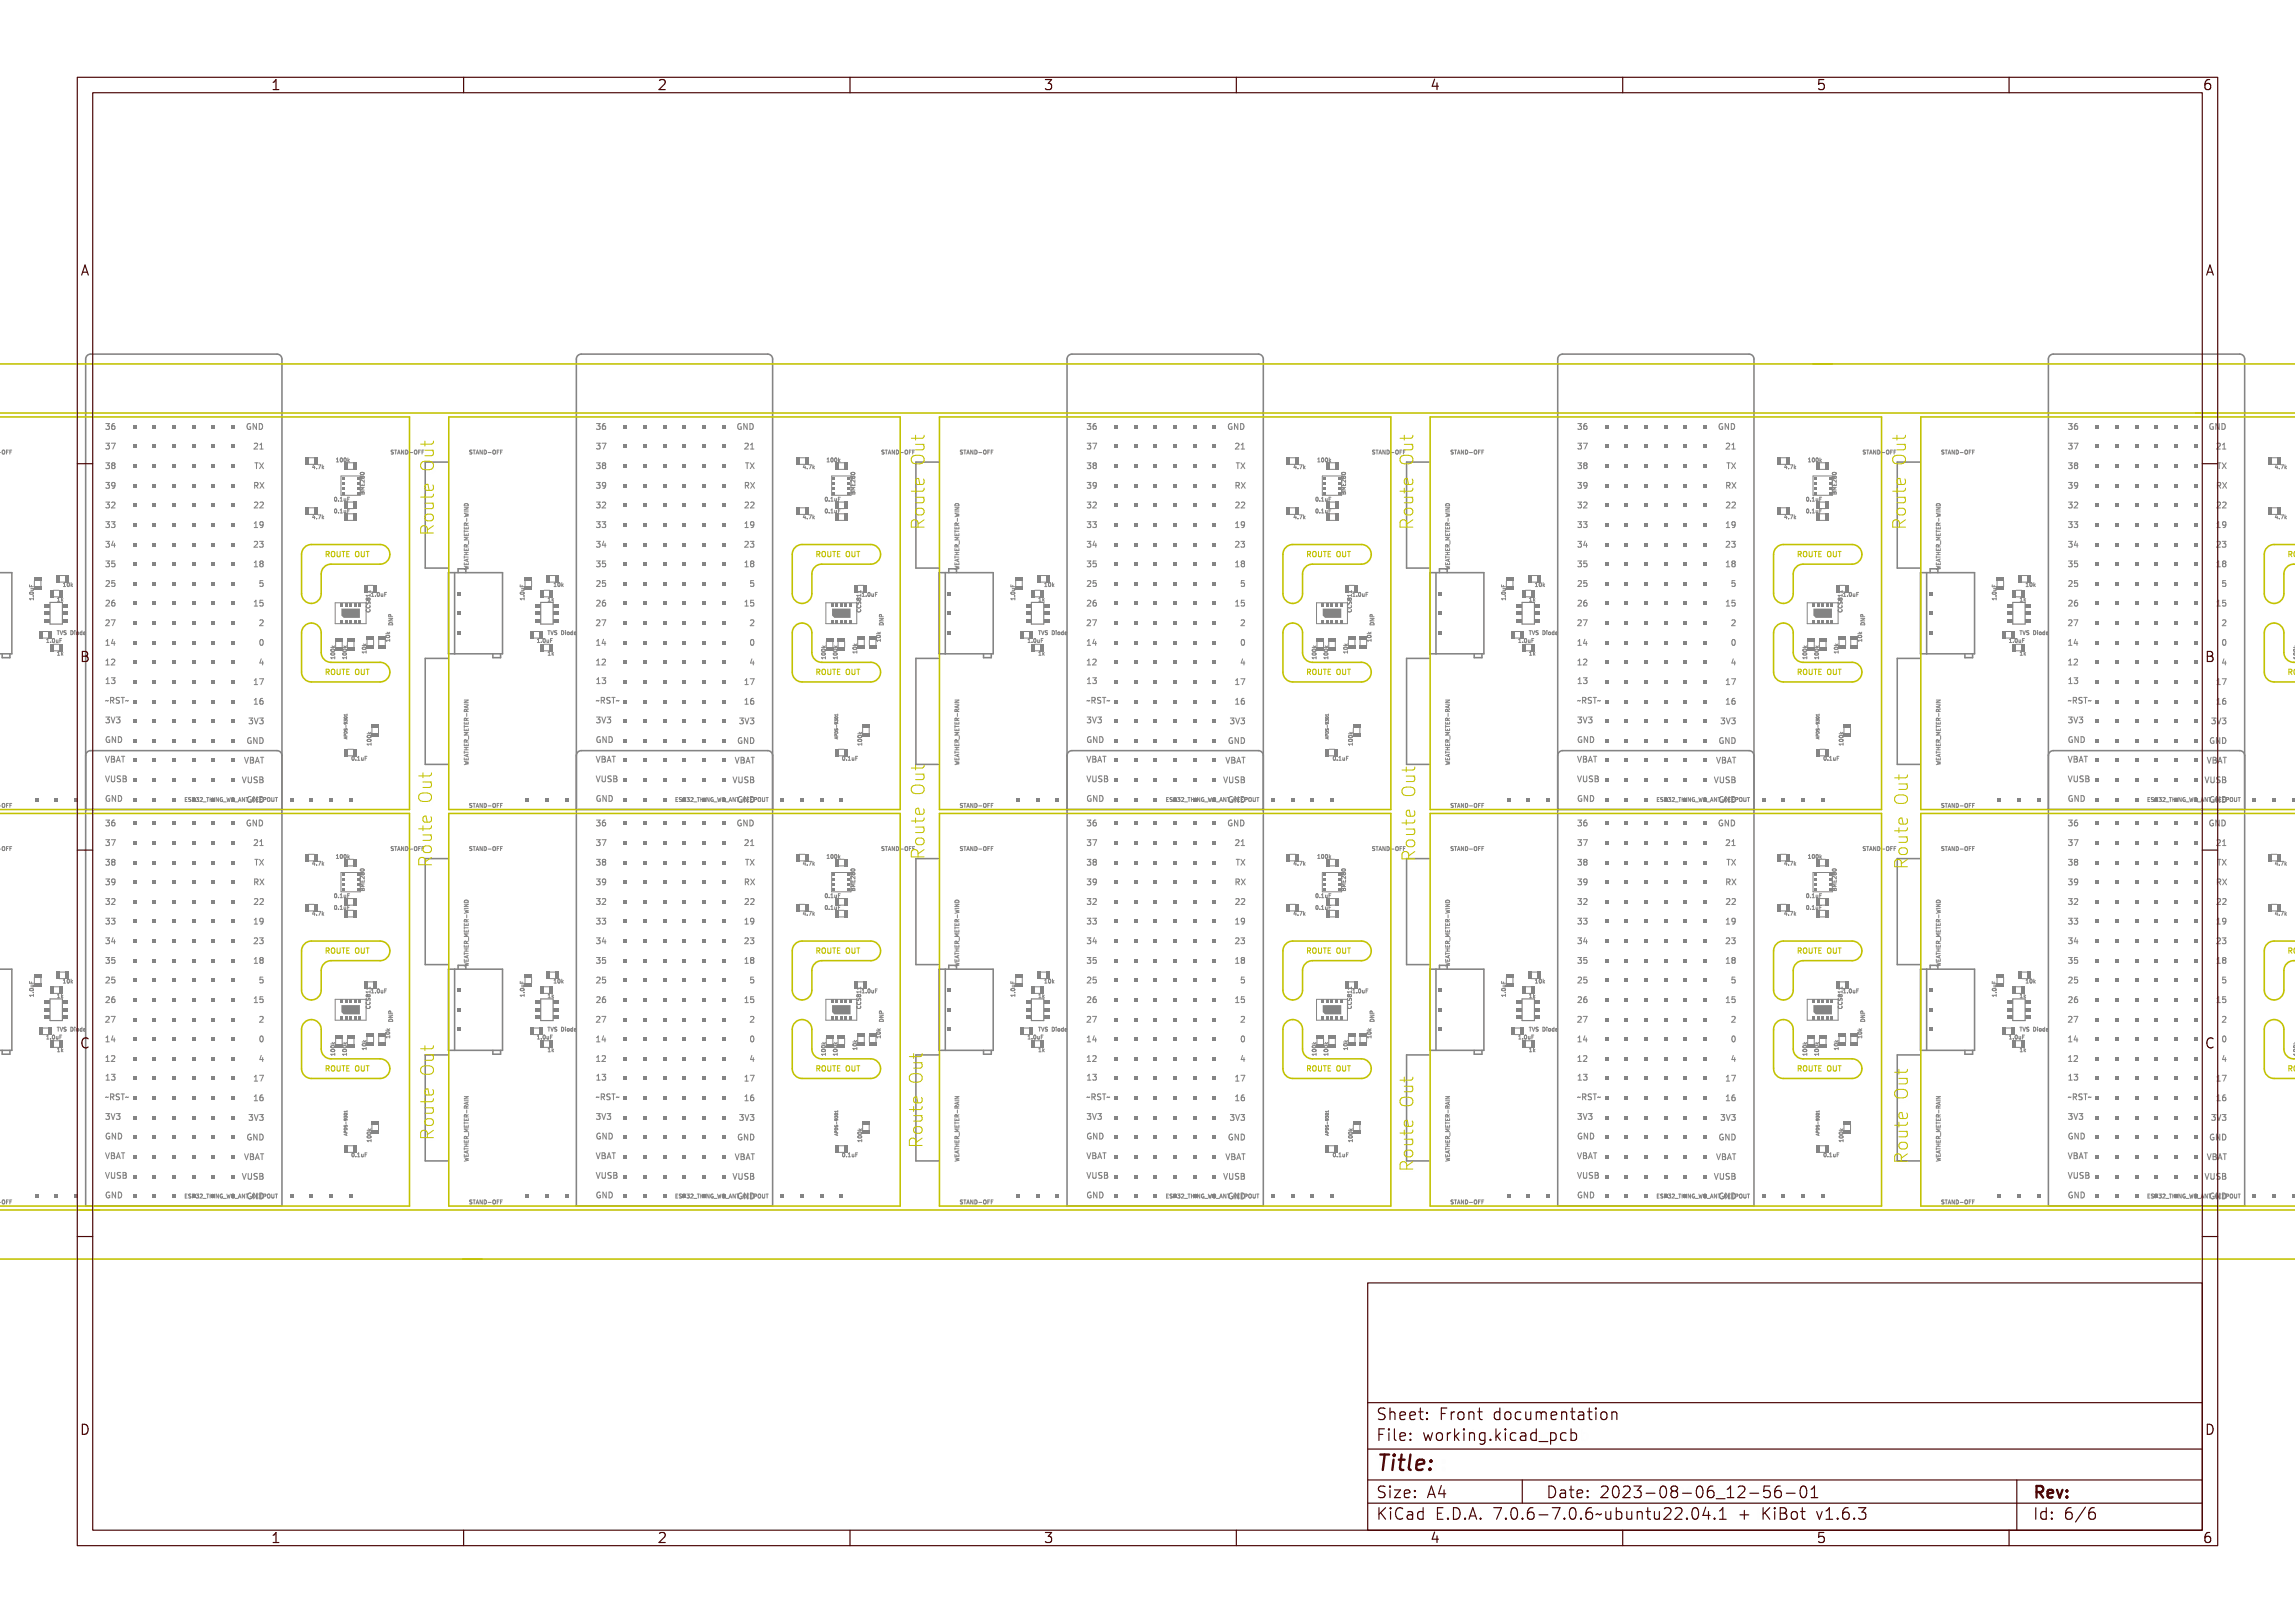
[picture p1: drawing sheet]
<svg xmlns="http://www.w3.org/2000/svg" width="297mm" height="210mm" viewBox="0 0 297 210" stroke-linecap="round" stroke-linejoin="round" font-family="sans-serif">
<defs><g id="words">
<text font-size="2.7" fill="#480000" x="178" y="190.3">Title:</text>
<g font-size="2" fill="#480000">
<text x="178" y="183.7">Sheet: Front documentation</text>
<text x="178" y="186.5">File: working.kicad_pcb</text>
<text x="178" y="193.9">Size: A4</text>
<text x="178" y="196.6">KiCad E.D.A. 7.0.6-7.0.6~ubuntu22.04.1 + KiBot v1.6.3</text>
<text x="200" y="193.9">Date: 2023-08-06_12-56-01</text>
<text x="263" y="196.6">Id: 6/6</text>
<text x="263" y="193.9">Rev:</text>
</g>
<g font-size="1.7" fill="#480000">
<text x="35" y="11.7">1</text>
<text x="85" y="11.7">2</text>
<text x="135" y="11.7">3</text>
<text x="185" y="11.7">4</text>
<text x="235" y="11.7">5</text>
<text x="285" y="11.7">6</text>
<text x="10.5" y="35.7">A</text>
<text x="285.5" y="35.7">A</text>
<text x="10.5" y="85.6">B</text>
<text x="285.5" y="85.6">B</text>
<text x="10.5" y="135.7">C</text>
<text x="285.5" y="135.7">C</text>
<text x="10.5" y="185.6">D</text>
<text x="285.5" y="185.6">D</text>
<text x="35" y="199.7">1</text>
<text x="85" y="199.7">2</text>
<text x="135" y="199.7">3</text>
<text x="185" y="199.7">4</text>
<text x="235" y="199.7">5</text>
<text x="285" y="199.7">6</text>
</g>
<g font-size="1" fill="#848484">
<text x="13.5" y="58.1">37</text>
<text x="13.5" y="55.6">36</text>
<text x="32.4" y="55.6">GND</text>
<text x="33.1" y="58.1">21</text>
<text x="77" y="55.6">36</text>
<text x="77" y="58.1">37</text>
<text x="95.9" y="55.6">GND</text>
<text x="96.6" y="58.1">21</text>
<text x="140.5" y="55.6">36</text>
<text x="140.5" y="58.1">37</text>
<text x="159.4" y="55.6">GND</text>
<text x="160.1" y="58.1">21</text>
<text x="204" y="58.1">37</text>
<text x="204" y="55.6">36</text>
<text x="222.9" y="55.6">GND</text>
<text x="223.6" y="58.1">21</text>
<text x="267.5" y="55.6">36</text>
<text x="267.5" y="58.1">37</text>
<text x="286.4" y="55.6">GND</text>
<text x="287.1" y="58.1">21</text>
<text x="13.5" y="63.2">39</text>
<text x="13.5" y="60.7">38</text>
<text x="13.5" y="65.8">32</text>
<text x="33.1" y="60.7">TX</text>
<text x="33.1" y="65.8">22</text>
<text x="33.1" y="63.2">RX</text>
<text x="77" y="63.2">39</text>
<text x="77" y="60.7">38</text>
<text x="77" y="65.8">32</text>
<text x="96.6" y="60.7">TX</text>
<text x="96.6" y="65.8">22</text>
<text x="96.6" y="63.2">RX</text>
<text x="140.5" y="65.8">32</text>
<text x="140.5" y="63.2">39</text>
<text x="140.5" y="60.7">38</text>
<text x="160.1" y="60.7">TX</text>
<text x="160.1" y="65.8">22</text>
<text x="160.1" y="63.2">RX</text>
<text x="204" y="65.8">32</text>
<text x="204" y="60.7">38</text>
<text x="204" y="63.2">39</text>
<text x="223.6" y="60.7">TX</text>
<text x="223.6" y="65.8">22</text>
<text x="223.6" y="63.2">RX</text>
<text x="267.5" y="60.7">38</text>
<text x="267.5" y="65.8">32</text>
<text x="267.5" y="63.2">39</text>
<text x="287.1" y="60.7">TX</text>
<text x="287.1" y="65.8">22</text>
<text x="287.1" y="63.2">RX</text>
<text x="13.5" y="70.8">34</text>
<text x="13.5" y="68.3">33</text>
<text x="33.1" y="68.3">19</text>
<text x="33.1" y="70.8">23</text>
<text x="77" y="70.8">34</text>
<text x="77" y="68.3">33</text>
<text x="96.6" y="70.8">23</text>
<text x="96.6" y="68.3">19</text>
<text x="140.5" y="68.3">33</text>
<text x="140.5" y="70.8">34</text>
<text x="160.1" y="68.3">19</text>
<text x="160.1" y="70.8">23</text>
<text x="204" y="68.3">33</text>
<text x="204" y="70.8">34</text>
<text x="223.6" y="70.8">23</text>
<text x="223.6" y="68.3">19</text>
<text x="267.5" y="68.3">33</text>
<text x="267.5" y="70.8">34</text>
<text x="287.1" y="70.8">23</text>
<text x="287.1" y="68.3">19</text>
<text x="13.5" y="73.4">35</text>
<text x="13.5" y="75.9">25</text>
<text x="33.1" y="73.4">18</text>
<text x="33.7" y="75.9">5</text>
<text x="77" y="75.9">25</text>
<text x="77" y="73.4">35</text>
<text x="96.6" y="73.4">18</text>
<text x="97.2" y="75.9">5</text>
<text x="140.5" y="75.9">25</text>
<text x="140.5" y="73.4">35</text>
<text x="160.1" y="73.4">18</text>
<text x="160.7" y="75.9">5</text>
<text x="204" y="75.9">25</text>
<text x="204" y="73.4">35</text>
<text x="223.6" y="73.4">18</text>
<text x="224.2" y="75.9">5</text>
<text x="267.5" y="73.4">35</text>
<text x="267.5" y="75.9">25</text>
<text x="287.1" y="73.4">18</text>
<text x="287.7" y="75.9">5</text>
<text x="13.5" y="83.5">14</text>
<text x="13.5" y="81">27</text>
<text x="13.5" y="78.5">26</text>
<text x="33.1" y="78.5">15</text>
<text x="33.7" y="81">2</text>
<text x="33.7" y="83.5">0</text>
<text x="77" y="83.5">14</text>
<text x="77" y="81">27</text>
<text x="77" y="78.5">26</text>
<text x="96.6" y="78.5">15</text>
<text x="97.2" y="81">2</text>
<text x="97.2" y="83.5">0</text>
<text x="140.5" y="83.5">14</text>
<text x="140.5" y="81">27</text>
<text x="140.5" y="78.5">26</text>
<text x="160.1" y="78.5">15</text>
<text x="160.7" y="83.5">0</text>
<text x="160.7" y="81">2</text>
<text x="204" y="83.5">14</text>
<text x="204" y="81">27</text>
<text x="204" y="78.5">26</text>
<text x="223.6" y="78.5">15</text>
<text x="224.2" y="81">2</text>
<text x="224.2" y="83.5">0</text>
<text x="267.5" y="81">27</text>
<text x="267.5" y="83.5">14</text>
<text x="267.5" y="78.5">26</text>
<text x="287.1" y="78.5">15</text>
<text x="287.7" y="83.5">0</text>
<text x="287.7" y="81">2</text>
<text x="13.5" y="86.1">12</text>
<text x="13.5" y="88.5">13</text>
<text x="33.1" y="88.6">17</text>
<text x="33.7" y="86.1">4</text>
<text x="77" y="86.1">12</text>
<text x="77" y="88.5">13</text>
<text x="96.6" y="88.6">17</text>
<text x="97.2" y="86.1">4</text>
<text x="140.5" y="86.1">12</text>
<text x="140.5" y="88.5">13</text>
<text x="160.1" y="88.6">17</text>
<text x="160.7" y="86.1">4</text>
<text x="204" y="86.1">12</text>
<text x="204" y="88.5">13</text>
<text x="223.6" y="88.6">17</text>
<text x="224.2" y="86.1">4</text>
<text x="267.5" y="86.1">12</text>
<text x="267.5" y="88.5">13</text>
<text x="287.1" y="88.6">17</text>
<text x="287.7" y="86.1">4</text>
<text x="13.5" y="93.6">3V3</text>
<text x="13.5" y="91">~RST~</text>
<text x="32.5" y="93.7">3V3</text>
<text x="33.1" y="91.2">16</text>
<text x="77" y="93.6">3V3</text>
<text x="77" y="91">~RST~</text>
<text x="96" y="93.7">3V3</text>
<text x="96.6" y="91.2">16</text>
<text x="140.5" y="91">~RST~</text>
<text x="140.5" y="93.6">3V3</text>
<text x="159.5" y="93.7">3V3</text>
<text x="160.1" y="91.2">16</text>
<text x="204" y="91">~RST~</text>
<text x="204" y="93.6">3V3</text>
<text x="223" y="93.7">3V3</text>
<text x="223.6" y="91.2">16</text>
<text x="267.5" y="93.6">3V3</text>
<text x="267.5" y="91">~RST~</text>
<text x="286.5" y="93.7">3V3</text>
<text x="287.1" y="91.2">16</text>
<text x="13.5" y="96.1">GND</text>
<text x="13.5" y="101.2">VUSB</text>
<text x="13.5" y="98.6">VBAT</text>
<text x="31.9" y="98.8">VBAT</text>
<text x="31.9" y="101.3">VUSB</text>
<text x="32.5" y="96.2">GND</text>
<text x="77" y="98.6">VBAT</text>
<text x="77" y="96.1">GND</text>
<text x="77" y="101.2">VUSB</text>
<text x="95.4" y="101.3">VUSB</text>
<text x="95.4" y="98.8">VBAT</text>
<text x="96" y="96.2">GND</text>
<text x="140.5" y="101.2">VUSB</text>
<text x="140.5" y="96.1">GND</text>
<text x="140.5" y="98.6">VBAT</text>
<text x="158.9" y="101.3">VUSB</text>
<text x="158.9" y="98.8">VBAT</text>
<text x="159.5" y="96.2">GND</text>
<text x="204" y="96.1">GND</text>
<text x="204" y="101.2">VUSB</text>
<text x="204" y="98.6">VBAT</text>
<text x="222.4" y="98.8">VBAT</text>
<text x="222.4" y="101.3">VUSB</text>
<text x="223" y="96.2">GND</text>
<text x="267.5" y="98.6">VBAT</text>
<text x="267.5" y="96.1">GND</text>
<text x="267.5" y="101.2">VUSB</text>
<text x="285.9" y="98.8">VBAT</text>
<text x="285.9" y="101.3">VUSB</text>
<text x="286.5" y="96.2">GND</text>
<text x="13.5" y="103.7">GND</text>
<text x="13.5" y="106.9">36</text>
<text x="32.4" y="106.9">GND</text>
<text x="32.5" y="103.9">GND</text>
<text x="77" y="106.9">36</text>
<text x="77" y="103.7">GND</text>
<text x="95.9" y="106.9">GND</text>
<text x="96" y="103.9">GND</text>
<text x="140.5" y="103.7">GND</text>
<text x="140.5" y="106.9">36</text>
<text x="159.4" y="106.9">GND</text>
<text x="159.5" y="103.9">GND</text>
<text x="204" y="106.9">36</text>
<text x="204" y="103.7">GND</text>
<text x="222.9" y="106.9">GND</text>
<text x="223" y="103.9">GND</text>
<text x="267.5" y="106.9">36</text>
<text x="267.5" y="103.7">GND</text>
<text x="286.4" y="106.9">GND</text>
<text x="286.5" y="103.9">GND</text>
<text x="13.5" y="112">38</text>
<text x="13.5" y="109.4">37</text>
<text x="33.1" y="112">TX</text>
<text x="33.1" y="109.4">21</text>
<text x="77" y="109.4">37</text>
<text x="77" y="112">38</text>
<text x="96.6" y="109.4">21</text>
<text x="96.6" y="112">TX</text>
<text x="140.5" y="112">38</text>
<text x="140.5" y="109.4">37</text>
<text x="160.1" y="109.4">21</text>
<text x="160.1" y="112">TX</text>
<text x="204" y="112">38</text>
<text x="204" y="109.4">37</text>
<text x="223.6" y="109.4">21</text>
<text x="223.6" y="112">TX</text>
<text x="267.5" y="112">38</text>
<text x="267.5" y="109.4">37</text>
<text x="287.1" y="109.4">21</text>
<text x="287.1" y="112">TX</text>
<text x="13.5" y="117.1">32</text>
<text x="13.5" y="114.5">39</text>
<text x="13.5" y="119.6">33</text>
<text x="33.1" y="119.6">19</text>
<text x="33.1" y="117.1">22</text>
<text x="33.1" y="114.5">RX</text>
<text x="77" y="119.6">33</text>
<text x="77" y="114.5">39</text>
<text x="77" y="117.1">32</text>
<text x="96.6" y="119.6">19</text>
<text x="96.6" y="117.1">22</text>
<text x="96.6" y="114.5">RX</text>
<text x="140.5" y="119.6">33</text>
<text x="140.5" y="114.5">39</text>
<text x="140.5" y="117.1">32</text>
<text x="160.1" y="119.6">19</text>
<text x="160.1" y="117.1">22</text>
<text x="160.1" y="114.5">RX</text>
<text x="204" y="119.6">33</text>
<text x="204" y="117.1">32</text>
<text x="204" y="114.5">39</text>
<text x="223.6" y="119.6">19</text>
<text x="223.6" y="117.1">22</text>
<text x="223.6" y="114.5">RX</text>
<text x="267.5" y="114.5">39</text>
<text x="267.5" y="119.6">33</text>
<text x="267.5" y="117.1">32</text>
<text x="287.1" y="119.6">19</text>
<text x="287.1" y="117.1">22</text>
<text x="287.1" y="114.5">RX</text>
<text x="13.5" y="124.7">35</text>
<text x="13.5" y="122.1">34</text>
<text x="33.1" y="124.7">18</text>
<text x="33.1" y="122.1">23</text>
<text x="77" y="122.1">34</text>
<text x="77" y="124.7">35</text>
<text x="96.6" y="122.1">23</text>
<text x="96.6" y="124.7">18</text>
<text x="140.5" y="124.7">35</text>
<text x="140.5" y="122.1">34</text>
<text x="160.1" y="122.1">23</text>
<text x="160.1" y="124.7">18</text>
<text x="204" y="122.1">34</text>
<text x="204" y="124.7">35</text>
<text x="223.6" y="124.7">18</text>
<text x="223.6" y="122.1">23</text>
<text x="267.5" y="124.7">35</text>
<text x="267.5" y="122.1">34</text>
<text x="287.1" y="124.7">18</text>
<text x="287.1" y="122.1">23</text>
<text x="13.5" y="129.8">26</text>
<text x="13.5" y="127.2">25</text>
<text x="33.1" y="129.8">15</text>
<text x="33.7" y="127.2">5</text>
<text x="77" y="127.2">25</text>
<text x="77" y="129.8">26</text>
<text x="96.6" y="129.8">15</text>
<text x="97.2" y="127.2">5</text>
<text x="140.5" y="127.2">25</text>
<text x="140.5" y="129.8">26</text>
<text x="160.1" y="129.8">15</text>
<text x="160.7" y="127.2">5</text>
<text x="204" y="127.2">25</text>
<text x="204" y="129.8">26</text>
<text x="223.6" y="129.8">15</text>
<text x="224.2" y="127.2">5</text>
<text x="267.5" y="127.2">25</text>
<text x="267.5" y="129.8">26</text>
<text x="287.1" y="129.8">15</text>
<text x="287.7" y="127.2">5</text>
<text x="13.5" y="132.3">27</text>
<text x="13.5" y="134.8">14</text>
<text x="13.5" y="137.4">12</text>
<text x="33.7" y="137.4">4</text>
<text x="33.7" y="132.3">2</text>
<text x="33.7" y="134.8">0</text>
<text x="77" y="132.3">27</text>
<text x="77" y="137.4">12</text>
<text x="77" y="134.8">14</text>
<text x="97.2" y="137.4">4</text>
<text x="97.2" y="134.8">0</text>
<text x="97.2" y="132.3">2</text>
<text x="140.5" y="132.3">27</text>
<text x="140.5" y="137.4">12</text>
<text x="140.5" y="134.8">14</text>
<text x="160.7" y="132.3">2</text>
<text x="160.7" y="134.8">0</text>
<text x="160.7" y="137.4">4</text>
<text x="204" y="132.3">27</text>
<text x="204" y="137.4">12</text>
<text x="204" y="134.8">14</text>
<text x="224.2" y="137.4">4</text>
<text x="224.2" y="134.8">0</text>
<text x="224.2" y="132.3">2</text>
<text x="267.5" y="134.8">14</text>
<text x="267.5" y="137.4">12</text>
<text x="267.5" y="132.3">27</text>
<text x="287.7" y="137.4">4</text>
<text x="287.7" y="134.8">0</text>
<text x="287.7" y="132.3">2</text>
<text x="13.5" y="142.3">~RST~</text>
<text x="13.5" y="139.8">13</text>
<text x="33.1" y="142.5">16</text>
<text x="33.1" y="139.9">17</text>
<text x="77" y="139.8">13</text>
<text x="77" y="142.3">~RST~</text>
<text x="96.6" y="139.9">17</text>
<text x="96.6" y="142.5">16</text>
<text x="140.5" y="142.3">~RST~</text>
<text x="140.5" y="139.8">13</text>
<text x="160.1" y="142.5">16</text>
<text x="160.1" y="139.9">17</text>
<text x="204" y="142.3">~RST~</text>
<text x="204" y="139.8">13</text>
<text x="223.6" y="139.9">17</text>
<text x="223.6" y="142.5">16</text>
<text x="267.5" y="139.8">13</text>
<text x="267.5" y="142.3">~RST~</text>
<text x="287.1" y="142.5">16</text>
<text x="287.1" y="139.9">17</text>
<text x="13.5" y="147.4">GND</text>
<text x="13.5" y="150">VBAT</text>
<text x="13.5" y="144.9">3V3</text>
<text x="32.5" y="147.5">GND</text>
<text x="32.5" y="145">3V3</text>
<text x="77" y="147.4">GND</text>
<text x="77" y="150">VBAT</text>
<text x="77" y="144.9">3V3</text>
<text x="96" y="145">3V3</text>
<text x="96" y="147.5">GND</text>
<text x="140.5" y="144.9">3V3</text>
<text x="140.5" y="150">VBAT</text>
<text x="140.5" y="147.4">GND</text>
<text x="159.5" y="145">3V3</text>
<text x="159.5" y="147.5">GND</text>
<text x="204" y="150">VBAT</text>
<text x="204" y="147.4">GND</text>
<text x="204" y="144.9">3V3</text>
<text x="223" y="145">3V3</text>
<text x="223" y="147.5">GND</text>
<text x="267.5" y="150">VBAT</text>
<text x="267.5" y="144.9">3V3</text>
<text x="267.5" y="147.4">GND</text>
<text x="286.5" y="145">3V3</text>
<text x="286.5" y="147.5">GND</text>
<text x="13.5" y="155">GND</text>
<text x="13.5" y="152.5">VUSB</text>
<text x="31.9" y="150.1">VBAT</text>
<text x="31.9" y="152.6">VUSB</text>
<text x="32.5" y="155.2">GND</text>
<text x="77" y="155">GND</text>
<text x="77" y="152.5">VUSB</text>
<text x="95.4" y="150.1">VBAT</text>
<text x="95.4" y="152.6">VUSB</text>
<text x="96" y="155.2">GND</text>
<text x="140.5" y="152.5">VUSB</text>
<text x="140.5" y="155">GND</text>
<text x="158.9" y="150.1">VBAT</text>
<text x="158.9" y="152.6">VUSB</text>
<text x="159.5" y="155.2">GND</text>
<text x="204" y="155">GND</text>
<text x="204" y="152.5">VUSB</text>
<text x="222.4" y="150.1">VBAT</text>
<text x="222.4" y="152.6">VUSB</text>
<text x="223" y="155.2">GND</text>
<text x="267.5" y="155">GND</text>
<text x="267.5" y="152.5">VUSB</text>
<text x="285.9" y="152.6">VUSB</text>
<text x="285.9" y="150.1">VBAT</text>
<text x="286.5" y="155.2">GND</text>
</g>
<g font-size=".9" fill="#c2c200">
<text x="42.9" y="72.1">ROUTE OUT</text>
<text x="106.4" y="72.1">ROUTE OUT</text>
<text x="169.9" y="72.1">ROUTE OUT</text>
<text x="233.4" y="72.1">ROUTE OUT</text>
<text x="296.9" y="72.1">RO</text>
<text x="42.9" y="87.3">ROUTE OUT</text>
<text x="106.4" y="87.3">ROUTE OUT</text>
<text x="169.9" y="87.3">ROUTE OUT</text>
<text x="233.4" y="87.3">ROUTE OUT</text>
<text x="296.9" y="87.3">RO</text>
<text x="42.9" y="123.4">ROUTE OUT</text>
<text x="106.4" y="123.4">ROUTE OUT</text>
<text x="169.9" y="123.4">ROUTE OUT</text>
<text x="233.4" y="123.4">ROUTE OUT</text>
<text x="296.9" y="123.4">RO</text>
<text x="42.9" y="138.6">ROUTE OUT</text>
<text x="106.4" y="138.6">ROUTE OUT</text>
<text x="169.9" y="138.6">ROUTE OUT</text>
<text x="233.4" y="138.6">ROUTE OUT</text>
<text x="296.9" y="138.6">RO</text>
</g>
<g font-size=".7" fill="#848484">
<text x="-.8" y="58.8">-OFF</text>
<text x="43.7" y="59.8">100k</text>
<text x="50.5" y="58.8">STAND-OFF</text>
<text x="60.6" y="58.8">STAND-OFF</text>
<text x="107.2" y="59.8">100k</text>
<text x="114" y="58.8">STAND-OFF</text>
<text x="124.1" y="58.8">STAND-OFF</text>
<text x="170.7" y="59.8">100k</text>
<text x="177.5" y="58.8">STAND-OFF</text>
<text x="187.6" y="58.8">STAND-OFF</text>
<text x="234.2" y="59.8">100k</text>
<text x="241" y="58.8">STAND-OFF</text>
<text x="251.1" y="58.8">STAND-OFF</text>
<text x="40.3" y="60.7">4.7k</text>
<text x="43.3" y="64.9">0.1uF</text>
<text x="47.2" y="64.1" transform="rotate(-90 47.2 64.1)">BME280</text>
<text x="103.8" y="60.7">4.7k</text>
<text x="106.8" y="64.9">0.1uF</text>
<text x="110.7" y="64.1" transform="rotate(-90 110.7 64.1)">BME280</text>
<text x="167.3" y="60.7">4.7k</text>
<text x="170.3" y="64.9">0.1uF</text>
<text x="174.2" y="64.1" transform="rotate(-90 174.2 64.1)">BME280</text>
<text x="230.8" y="60.7">4.7k</text>
<text x="233.8" y="64.9">0.1uF</text>
<text x="237.7" y="64.1" transform="rotate(-90 237.7 64.1)">BME280</text>
<text x="294.3" y="60.7">4.7k</text>
<text x="40.3" y="67.2">4.7k</text>
<text x="43.3" y="66.4">0.1uF</text>
<text x="103.8" y="67.2">4.7k</text>
<text x="106.8" y="66.4">0.1uF</text>
<text x="167.3" y="67.2">4.7k</text>
<text x="170.3" y="66.4">0.1uF</text>
<text x="230.8" y="67.2">4.7k</text>
<text x="233.8" y="66.4">0.1uF</text>
<text x="294.3" y="67.2">4.7k</text>
<text x="4.4" y="77.6" transform="rotate(-90 4.4 77.6)">1.0uF</text>
<text x="7.3" y="77.8">1k</text>
<text x="8" y="75.9">10k</text>
<text x="47.9" y="77.2">1.0uF</text>
<text x="60.6" y="72.4" transform="rotate(-90 60.6 72.4)">WEATHER_METER-WIND</text>
<text x="67.9" y="77.6" transform="rotate(-90 67.9 77.6)">1.0uF</text>
<text x="70.8" y="77.8">1k</text>
<text x="71.5" y="75.9">10k</text>
<text x="111.4" y="77.2">1.0uF</text>
<text x="124.1" y="72.4" transform="rotate(-90 124.1 72.4)">WEATHER_METER-WIND</text>
<text x="131.4" y="77.6" transform="rotate(-90 131.4 77.6)">1.0uF</text>
<text x="134.3" y="77.8">1k</text>
<text x="135" y="75.9">10k</text>
<text x="174.9" y="77.2">1.0uF</text>
<text x="187.6" y="72.4" transform="rotate(-90 187.6 72.4)">WEATHER_METER-WIND</text>
<text x="194.9" y="77.6" transform="rotate(-90 194.9 77.6)">1.0uF</text>
<text x="197.8" y="77.8">1k</text>
<text x="198.5" y="75.9">10k</text>
<text x="238.4" y="77.2">1.0uF</text>
<text x="251.1" y="72.4" transform="rotate(-90 251.1 72.4)">WEATHER_METER-WIND</text>
<text x="258.4" y="77.6" transform="rotate(-90 258.4 77.6)">1.0uF</text>
<text x="261.3" y="77.8">1k</text>
<text x="262" y="75.9">10k</text>
<text x="5.9" y="83.2">1.0uF</text>
<text x="7.3" y="82.1">TVS Diode</text>
<text x="47.9" y="79.4" transform="rotate(-90 47.9 79.4)">CCS811</text>
<text x="50.5" y="83.2" transform="rotate(-90 50.5 83.2)">10k</text>
<text x="50.8" y="80.6" transform="rotate(-90 50.8 80.6)">DNP</text>
<text x="69.4" y="83.2">1.0uF</text>
<text x="70.8" y="82.1">TVS Diode</text>
<text x="111.4" y="79.4" transform="rotate(-90 111.4 79.4)">CCS811</text>
<text x="114" y="83.2" transform="rotate(-90 114 83.2)">10k</text>
<text x="114.3" y="80.6" transform="rotate(-90 114.3 80.6)">DNP</text>
<text x="132.9" y="83.2">1.0uF</text>
<text x="134.3" y="82.1">TVS Diode</text>
<text x="174.9" y="79.4" transform="rotate(-90 174.9 79.4)">CCS811</text>
<text x="177.5" y="83.2" transform="rotate(-90 177.5 83.2)">10k</text>
<text x="177.8" y="80.6" transform="rotate(-90 177.8 80.6)">DNP</text>
<text x="196.4" y="83.2">1.0uF</text>
<text x="197.8" y="82.1">TVS Diode</text>
<text x="238.4" y="79.4" transform="rotate(-90 238.4 79.4)">CCS811</text>
<text x="241" y="83.2" transform="rotate(-90 241 83.2)">10k</text>
<text x="241.3" y="80.6" transform="rotate(-90 241.3 80.6)">DNP</text>
<text x="259.9" y="83.2">1.0uF</text>
<text x="261.3" y="82.1">TVS Diode</text>
<text x="7.3" y="84.8">1k</text>
<text x="43.3" y="85.1" transform="rotate(-90 43.3 85.1)">100k</text>
<text x="44.9" y="85.1" transform="rotate(-90 44.9 85.1)">100k</text>
<text x="47.4" y="84.4" transform="rotate(-90 47.4 84.4)">10k</text>
<text x="70.8" y="84.8">1k</text>
<text x="106.8" y="85.1" transform="rotate(-90 106.8 85.1)">100k</text>
<text x="108.4" y="85.1" transform="rotate(-90 108.4 85.1)">100k</text>
<text x="110.9" y="84.4" transform="rotate(-90 110.9 84.4)">10k</text>
<text x="134.3" y="84.8">1k</text>
<text x="170.3" y="85.1" transform="rotate(-90 170.3 85.1)">100k</text>
<text x="171.9" y="85.1" transform="rotate(-90 171.9 85.1)">100k</text>
<text x="174.4" y="84.4" transform="rotate(-90 174.4 84.4)">10k</text>
<text x="197.8" y="84.8">1k</text>
<text x="233.8" y="85.1" transform="rotate(-90 233.8 85.1)">100k</text>
<text x="235.4" y="85.1" transform="rotate(-90 235.4 85.1)">100k</text>
<text x="237.9" y="84.4" transform="rotate(-90 237.9 84.4)">10k</text>
<text x="261.3" y="84.8">1k</text>
<text x="297.3" y="85.1" transform="rotate(-90 297.3 85.1)">100k</text>
<text x="45.4" y="98.4">0.1uF</text>
<text x="48" y="96.2" transform="rotate(-90 48 96.2)">100k</text>
<text x="60.6" y="97.8" transform="rotate(-90 60.6 97.8)">WEATHER_METER-RAIN</text>
<text x="108.9" y="98.4">0.1uF</text>
<text x="111.5" y="96.2" transform="rotate(-90 111.5 96.2)">100k</text>
<text x="124.1" y="97.8" transform="rotate(-90 124.1 97.8)">WEATHER_METER-RAIN</text>
<text x="172.4" y="98.4">0.1uF</text>
<text x="175" y="96.2" transform="rotate(-90 175 96.2)">100k</text>
<text x="187.6" y="97.8" transform="rotate(-90 187.6 97.8)">WEATHER_METER-RAIN</text>
<text x="235.9" y="98.4">0.1uF</text>
<text x="238.5" y="96.2" transform="rotate(-90 238.5 96.2)">100k</text>
<text x="251.1" y="97.8" transform="rotate(-90 251.1 97.8)">WEATHER_METER-RAIN</text>
<text x="-.8" y="104.5">-OFF</text>
<text x="23.8" y="103.7">ESP32_THING_WO_ANT_KEEPOUT</text>
<text x="60.6" y="104.5">STAND-OFF</text>
<text x="87.3" y="103.7">ESP32_THING_WO_ANT_KEEPOUT</text>
<text x="124.1" y="104.5">STAND-OFF</text>
<text x="150.8" y="103.7">ESP32_THING_WO_ANT_KEEPOUT</text>
<text x="187.6" y="104.5">STAND-OFF</text>
<text x="214.3" y="103.7">ESP32_THING_WO_ANT_KEEPOUT</text>
<text x="251.1" y="104.5">STAND-OFF</text>
<text x="277.8" y="103.7">ESP32_THING_WO_ANT_KEEPOUT</text>
<text x="-.8" y="110.1">-OFF</text>
<text x="40.3" y="112">4.7k</text>
<text x="43.7" y="111.1">100k</text>
<text x="50.5" y="110.1">STAND-OFF</text>
<text x="60.6" y="110.1">STAND-OFF</text>
<text x="103.8" y="112">4.7k</text>
<text x="107.2" y="111.1">100k</text>
<text x="114" y="110.1">STAND-OFF</text>
<text x="124.1" y="110.1">STAND-OFF</text>
<text x="167.3" y="112">4.7k</text>
<text x="170.7" y="111.1">100k</text>
<text x="177.5" y="110.1">STAND-OFF</text>
<text x="187.6" y="110.1">STAND-OFF</text>
<text x="230.8" y="112">4.7k</text>
<text x="234.2" y="111.1">100k</text>
<text x="241" y="110.1">STAND-OFF</text>
<text x="251.1" y="110.1">STAND-OFF</text>
<text x="294.3" y="112">4.7k</text>
<text x="40.3" y="118.5">4.7k</text>
<text x="43.3" y="117.7">0.1uF</text>
<text x="43.3" y="116.2">0.1uF</text>
<text x="47.2" y="115.4" transform="rotate(-90 47.2 115.4)">BME280</text>
<text x="103.8" y="118.5">4.7k</text>
<text x="106.8" y="117.7">0.1uF</text>
<text x="106.8" y="116.2">0.1uF</text>
<text x="110.7" y="115.4" transform="rotate(-90 110.7 115.4)">BME280</text>
<text x="167.3" y="118.5">4.7k</text>
<text x="170.3" y="116.2">0.1uF</text>
<text x="170.3" y="117.7">0.1uF</text>
<text x="174.2" y="115.4" transform="rotate(-90 174.2 115.4)">BME280</text>
<text x="230.8" y="118.5">4.7k</text>
<text x="233.8" y="116.2">0.1uF</text>
<text x="233.8" y="117.7">0.1uF</text>
<text x="237.7" y="115.4" transform="rotate(-90 237.7 115.4)">BME280</text>
<text x="294.3" y="118.5">4.7k</text>
<text x="60.6" y="123.7" transform="rotate(-90 60.6 123.7)">WEATHER_METER-WIND</text>
<text x="124.1" y="123.7" transform="rotate(-90 124.1 123.7)">WEATHER_METER-WIND</text>
<text x="187.6" y="123.7" transform="rotate(-90 187.6 123.7)">WEATHER_METER-WIND</text>
<text x="251.1" y="123.7" transform="rotate(-90 251.1 123.7)">WEATHER_METER-WIND</text>
<text x="4.4" y="128.9" transform="rotate(-90 4.4 128.9)">1.0uF</text>
<text x="7.3" y="129.1">1k</text>
<text x="8" y="127.2">10k</text>
<text x="47.9" y="128.5">1.0uF</text>
<text x="47.9" y="130.7" transform="rotate(-90 47.9 130.7)">CCS811</text>
<text x="50.8" y="131.9" transform="rotate(-90 50.8 131.9)">DNP</text>
<text x="67.9" y="128.9" transform="rotate(-90 67.9 128.9)">1.0uF</text>
<text x="70.8" y="129.1">1k</text>
<text x="71.5" y="127.2">10k</text>
<text x="111.4" y="128.5">1.0uF</text>
<text x="111.4" y="130.7" transform="rotate(-90 111.4 130.7)">CCS811</text>
<text x="114.3" y="131.9" transform="rotate(-90 114.3 131.9)">DNP</text>
<text x="131.4" y="128.9" transform="rotate(-90 131.4 128.9)">1.0uF</text>
<text x="134.3" y="129.1">1k</text>
<text x="135" y="127.2">10k</text>
<text x="174.9" y="128.5">1.0uF</text>
<text x="174.9" y="130.7" transform="rotate(-90 174.9 130.7)">CCS811</text>
<text x="177.8" y="131.9" transform="rotate(-90 177.8 131.9)">DNP</text>
<text x="194.9" y="128.9" transform="rotate(-90 194.9 128.9)">1.0uF</text>
<text x="197.8" y="129.1">1k</text>
<text x="198.5" y="127.2">10k</text>
<text x="238.4" y="128.5">1.0uF</text>
<text x="238.4" y="130.7" transform="rotate(-90 238.4 130.7)">CCS811</text>
<text x="241.3" y="131.9" transform="rotate(-90 241.3 131.9)">DNP</text>
<text x="258.4" y="128.9" transform="rotate(-90 258.4 128.9)">1.0uF</text>
<text x="261.3" y="129.1">1k</text>
<text x="262" y="127.2">10k</text>
<text x="5.9" y="134.5">1.0uF</text>
<text x="7.3" y="133.5">TVS Diode</text>
<text x="7.3" y="136.1">1k</text>
<text x="43.3" y="136.4" transform="rotate(-90 43.3 136.4)">100k</text>
<text x="44.9" y="136.4" transform="rotate(-90 44.9 136.4)">100k</text>
<text x="47.4" y="135.7" transform="rotate(-90 47.4 135.7)">10k</text>
<text x="50.5" y="134.5" transform="rotate(-90 50.5 134.5)">10k</text>
<text x="69.4" y="134.5">1.0uF</text>
<text x="70.8" y="133.5">TVS Diode</text>
<text x="70.8" y="136.1">1k</text>
<text x="106.8" y="136.4" transform="rotate(-90 106.8 136.4)">100k</text>
<text x="108.4" y="136.4" transform="rotate(-90 108.4 136.4)">100k</text>
<text x="110.9" y="135.7" transform="rotate(-90 110.9 135.7)">10k</text>
<text x="114" y="134.5" transform="rotate(-90 114 134.5)">10k</text>
<text x="132.9" y="134.5">1.0uF</text>
<text x="134.3" y="133.5">TVS Diode</text>
<text x="134.3" y="136.1">1k</text>
<text x="170.3" y="136.4" transform="rotate(-90 170.3 136.4)">100k</text>
<text x="171.9" y="136.4" transform="rotate(-90 171.9 136.4)">100k</text>
<text x="174.4" y="135.7" transform="rotate(-90 174.4 135.7)">10k</text>
<text x="177.5" y="134.5" transform="rotate(-90 177.5 134.5)">10k</text>
<text x="196.4" y="134.5">1.0uF</text>
<text x="197.8" y="136.1">1k</text>
<text x="197.8" y="133.5">TVS Diode</text>
<text x="233.8" y="136.4" transform="rotate(-90 233.8 136.4)">100k</text>
<text x="235.4" y="136.4" transform="rotate(-90 235.4 136.4)">100k</text>
<text x="237.9" y="135.7" transform="rotate(-90 237.9 135.7)">10k</text>
<text x="241" y="134.5" transform="rotate(-90 241 134.5)">10k</text>
<text x="259.9" y="134.5">1.0uF</text>
<text x="261.3" y="133.5">TVS Diode</text>
<text x="261.3" y="136.1">1k</text>
<text x="297.3" y="136.4" transform="rotate(-90 297.3 136.4)">100k</text>
<text x="45.4" y="149.7">0.1uF</text>
<text x="48" y="147.5" transform="rotate(-90 48 147.5)">100k</text>
<text x="60.6" y="149.1" transform="rotate(-90 60.6 149.1)">WEATHER_METER-RAIN</text>
<text x="108.9" y="149.7">0.1uF</text>
<text x="111.5" y="147.5" transform="rotate(-90 111.5 147.5)">100k</text>
<text x="124.1" y="149.1" transform="rotate(-90 124.1 149.1)">WEATHER_METER-RAIN</text>
<text x="172.4" y="149.7">0.1uF</text>
<text x="175" y="147.5" transform="rotate(-90 175 147.5)">100k</text>
<text x="187.6" y="149.1" transform="rotate(-90 187.6 149.1)">WEATHER_METER-RAIN</text>
<text x="235.9" y="149.7">0.1uF</text>
<text x="238.5" y="147.5" transform="rotate(-90 238.5 147.5)">100k</text>
<text x="251.1" y="149.1" transform="rotate(-90 251.1 149.1)">WEATHER_METER-RAIN</text>
<text x="-.8" y="155.8">-OFF</text>
<text x="23.8" y="155">ESP32_THING_WO_ANT_KEEPOUT</text>
<text x="60.6" y="155.8">STAND-OFF</text>
<text x="87.3" y="155">ESP32_THING_WO_ANT_KEEPOUT</text>
<text x="124.1" y="155.8">STAND-OFF</text>
<text x="150.8" y="155">ESP32_THING_WO_ANT_KEEPOUT</text>
<text x="187.6" y="155.8">STAND-OFF</text>
<text x="214.3" y="155">ESP32_THING_WO_ANT_KEEPOUT</text>
<text x="251.1" y="155.8">STAND-OFF</text>
<text x="277.8" y="155">ESP32_THING_WO_ANT_KEEPOUT</text>
</g>
</g></defs>
<g fill="none" stroke="#848484" stroke-width=".13">
<path d="M.8 58.5h.2M.8 58.2h.3M1.3 58.5h.1M1.5 58.2h-.2v.6M32.1 54.8l-.1 .3 .1 .4M32.5 55l.2-.2 .2 .1v.1l-.1-.1a.28 .28 0 0 0-.3 .3 .28 .28 0 0 0 .3 .3v-.2l-.1-.1h.2v.3a.34 .34 0 0 1-.4 0 .34 .34 0 0 1 0-.4zM33.1 54.9h.1l.2 .6v-.6h.1v.7h-.1l-.2-.6v.6h-.1zM33.7 54.9a.38 .38 0 0 1 .5 .3 .38 .38 0 0 1-.5 .4zM33.8 54.9a.29 .29 0 0 1 .3 .3 .29 .29 0 0 1-.3 .3zM43.5 59.8h.3M43.6 59.4h-.1M43.8 59.3h.2v.4l.1 .1h-.3l.1-.1v-.3z"/>
<path d="M44.2 59.4l.1-.1a.24 .24 0 0 1 .2 .2 .24 .24 0 0 1-.2 .3l-.1-.1zM44.3 59.4a.2 .2 0 0 1 .1 .1 .2 .2 0 0 1-.1 .2zM44.6 59.4l.1-.1a.24 .24 0 0 1 .2 .2 .24 .24 0 0 1-.2 .3l-.1-.1zM44.7 59.4a.2 .2 0 0 1 .2 .1 .2 .2 0 0 1-.2 .2zM45 59.3l.1 .3 .2-.2-.1 .2 .2 .2-.2-.2-.2 .2zM50.5 58.3h.3l-.2 .1a.19 .19 0 0 1 .2 .2 .19 .19 0 0 1-.3 .2v-.1h.2v-.1a.16 .16 0 0 1-.2-.1 .16 .16 0 0 1 0-.2zM50.9 58.3h.4h-.2v.5h-.1v-.5zM51.4 58.3h.1l.2 .5-.1-.2h-.2l-.1 .2zM51.5 58.3l.1 .3h-.2zM51.7 58.3h.1l.2 .4v-.4h.1v.5h-.1l-.2-.4v.4h-.1zM52.1 58.3a.26 .26 0 0 1 .4 .2 .26 .26 0 0 1-.4 .3zM52.2 58.3a.19 .19 0 0 1 .2 .2 .19 .19 0 0 1-.2 .2z"/>
<path d="M52.6 58.6h.2zM53 58.3a.24 .24 0 0 1 .3 .2 .24 .24 0 0 1-.3 .3v-.2zM53.1 58.3a.2 .2 0 0 1 .1 .2 .2 .2 0 0 1-.1 .2zM53.4 58.3h.3h-.2v.2h.2h-.2v.3h-.1zM53.8 58.3h.3h-.2v.2h.2h-.2v.3h-.1zM54.2 58.5h.1M54.2 58.2h.2M54.6 58.5h.2M54.9 58.2h-.3v.6M60.7 58.3h.3l-.3 .1a.19 .19 0 0 1 .3 .2 .19 .19 0 0 1-.3 .2v-.1h.2v-.1a.16 .16 0 0 1-.2-.1 .16 .16 0 0 1 0-.2zM61 58.3h.4h-.1v.5h-.1v-.5zM61.6 58.3h.1l.1 .5-.1-.2h-.1l-.2 .2z"/>
<path d="M61.6 58.3l.1 .3h-.1zM61.9 58.3h.1l.1 .4v-.4h.1v.5h-.1l-.1-.4v.4h-.1zM62.3 58.3a.26 .26 0 0 1 .3 .2 .26 .26 0 0 1-.3 .3zM62.4 58.3a.19 .19 0 0 1 .2 .2 .19 .19 0 0 1-.2 .2zM62.8 58.6h.2zM63.2 58.3a.24 .24 0 0 1 .3 .2 .24 .24 0 0 1-.3 .3l-.1-.2zM63.2 58.3a.2 .2 0 0 1 .2 .2 .2 .2 0 0 1-.2 .2zM63.6 58.3h.3h-.3v.2h.2h-.2v.3zM64 58.3h.3h-.3v.2h.3h-.3v.3zM64.3 58.5h.2M64.3 58.2h.3M64.8 58.5h.1"/>
<path d="M65 58.2h-.2v.6M95.6 54.8l-.1 .3 .1 .4M96 55l.2-.2 .2 .1v.1l-.1-.1a.28 .28 0 0 0-.3 .3 .28 .28 0 0 0 .3 .3v-.2l-.1-.1h.2v.3a.34 .34 0 0 1-.4 0 .34 .34 0 0 1 0-.4zM96.6 54.9h.1l.2 .6v-.6h.1v.7h-.1l-.2-.6v.6h-.1zM97.2 54.9a.38 .38 0 0 1 .5 .3 .38 .38 0 0 1-.5 .4zM97.3 54.9a.29 .29 0 0 1 .3 .3 .29 .29 0 0 1-.3 .3zM107 59.8h.3M107.1 59.4h-.1M107.3 59.3h.2v.4l.1 .1h-.3l.1-.1v-.3zM107.7 59.4l.1-.1a.24 .24 0 0 1 .2 .2 .24 .24 0 0 1-.2 .3l-.1-.1zM107.8 59.4a.2 .2 0 0 1 .1 .1 .2 .2 0 0 1-.1 .2zM108.1 59.4l.1-.1a.24 .24 0 0 1 .2 .2 .24 .24 0 0 1-.2 .3l-.1-.1z"/>
<path d="M108.2 59.4a.2 .2 0 0 1 .2 .1 .2 .2 0 0 1-.2 .2zM108.5 59.3l.1 .3 .2-.2-.1 .2 .2 .2-.2-.2-.2 .2zM114 58.3h.3l-.2 .1a.19 .19 0 0 1 .2 .2 .19 .19 0 0 1-.3 .2v-.1h.2v-.1a.16 .16 0 0 1-.2-.1 .16 .16 0 0 1 0-.2zM114.4 58.3h.4h-.2v.5h-.1v-.5zM114.9 58.3h.1l.2 .5-.1-.2h-.2l-.1 .2zM115 58.3l.1 .3h-.2zM115.2 58.3h.1l.2 .4v-.4h.1v.5h-.1l-.2-.4v.4h-.1zM115.6 58.3a.26 .26 0 0 1 .4 .2 .26 .26 0 0 1-.4 .3zM115.7 58.3a.19 .19 0 0 1 .2 .2 .19 .19 0 0 1-.2 .2zM116.1 58.6h.2zM116.5 58.3a.24 .24 0 0 1 .3 .2 .24 .24 0 0 1-.3 .3v-.2zM116.6 58.3a.2 .2 0 0 1 .1 .2 .2 .2 0 0 1-.1 .2z"/>
<path d="M116.9 58.3h.3h-.2v.2h.2h-.2v.3h-.1zM117.3 58.3h.3h-.2v.2h.2h-.2v.3h-.1zM117.7 58.5h.1M117.7 58.2h.2M118.1 58.5h.2M118.4 58.2h-.3v.6M124.2 58.3h.3l-.3 .1a.19 .19 0 0 1 .3 .2 .19 .19 0 0 1-.3 .2v-.1h.2v-.1a.16 .16 0 0 1-.2-.1 .16 .16 0 0 1 0-.2zM124.5 58.3h.4h-.1v.5h-.1v-.5zM125.1 58.3h.1l.1 .5-.1-.2h-.1l-.2 .2zM125.1 58.3l.1 .3h-.1zM125.4 58.3h.1l.1 .4v-.4h.1v.5h-.1l-.1-.4v.4h-.1zM125.8 58.3a.26 .26 0 0 1 .3 .2 .26 .26 0 0 1-.3 .3z"/>
<path d="M125.9 58.3a.19 .19 0 0 1 .2 .2 .19 .19 0 0 1-.2 .2zM126.3 58.6h.2zM126.7 58.3a.24 .24 0 0 1 .3 .2 .24 .24 0 0 1-.3 .3l-.1-.2zM126.7 58.3a.2 .2 0 0 1 .2 .2 .2 .2 0 0 1-.2 .2zM127.1 58.3h.3h-.3v.2h.2h-.2v.3zM127.5 58.3h.3h-.3v.2h.3h-.3v.3zM127.8 58.5h.2M127.8 58.2h.3M128.3 58.5h.1M128.5 58.2h-.2v.6M159.1 54.8l-.1 .3 .1 .4M159.5 55l.2-.2 .2 .1v.1l-.1-.1a.28 .28 0 0 0-.3 .3 .28 .28 0 0 0 .3 .3v-.2l-.1-.1h.2v.3a.34 .34 0 0 1-.4 0 .34 .34 0 0 1 0-.4z"/>
<path d="M160.1 54.9h.1l.2 .6v-.6h.1v.7h-.1l-.2-.6v.6h-.1zM160.7 54.9a.38 .38 0 0 1 .5 .3 .38 .38 0 0 1-.5 .4zM160.8 54.9a.29 .29 0 0 1 .3 .3 .29 .29 0 0 1-.3 .3zM170.5 59.8h.3M170.6 59.4h-.1M170.8 59.3h.2v.4l.1 .1h-.3l.1-.1v-.3zM171.2 59.4l.1-.1a.24 .24 0 0 1 .2 .2 .24 .24 0 0 1-.2 .3l-.1-.1zM171.3 59.4a.2 .2 0 0 1 .1 .1 .2 .2 0 0 1-.1 .2zM171.6 59.4l.1-.1a.24 .24 0 0 1 .2 .2 .24 .24 0 0 1-.2 .3l-.1-.1zM171.7 59.4a.2 .2 0 0 1 .2 .1 .2 .2 0 0 1-.2 .2zM172 59.3l.1 .3 .2-.2-.1 .2 .2 .2-.2-.2-.2 .2zM177.5 58.3h.3l-.2 .1a.19 .19 0 0 1 .2 .2 .19 .19 0 0 1-.3 .2v-.1h.2v-.1a.16 .16 0 0 1-.2-.1 .16 .16 0 0 1 0-.2z"/>
<path d="M177.9 58.3h.4h-.2v.5h-.1v-.5zM178.4 58.3h.1l.2 .5-.1-.2h-.2l-.1 .2zM178.5 58.3l.1 .3h-.2zM178.7 58.3h.1l.2 .4v-.4h.1v.5h-.1l-.2-.4v.4h-.1zM179.1 58.3a.26 .26 0 0 1 .4 .2 .26 .26 0 0 1-.4 .3zM179.2 58.3a.19 .19 0 0 1 .2 .2 .19 .19 0 0 1-.2 .2zM179.6 58.6h.2zM180 58.3a.24 .24 0 0 1 .3 .2 .24 .24 0 0 1-.3 .3v-.2zM180.1 58.3a.2 .2 0 0 1 .1 .2 .2 .2 0 0 1-.1 .2zM180.4 58.3h.3h-.2v.2h.2h-.2v.3h-.1zM180.8 58.3h.3h-.2v.2h.2h-.2v.3h-.1zM181.2 58.5h.1"/>
<path d="M181.2 58.2h.2M181.6 58.5h.2M181.9 58.2h-.3v.6M187.7 58.3h.3l-.3 .1a.19 .19 0 0 1 .3 .2 .19 .19 0 0 1-.3 .2v-.1h.2v-.1a.16 .16 0 0 1-.2-.1 .16 .16 0 0 1 0-.2zM188 58.3h.4h-.1v.5h-.1v-.5zM188.6 58.3h.1l.1 .5-.1-.2h-.1l-.2 .2zM188.6 58.3l.1 .3h-.1zM188.9 58.3h.1l.1 .4v-.4h.1v.5h-.1l-.1-.4v.4h-.1zM189.3 58.3a.26 .26 0 0 1 .3 .2 .26 .26 0 0 1-.3 .3zM189.4 58.3a.19 .19 0 0 1 .2 .2 .19 .19 0 0 1-.2 .2zM189.8 58.6h.2zM190.2 58.3a.24 .24 0 0 1 .3 .2 .24 .24 0 0 1-.3 .3l-.1-.2z"/>
<path d="M190.2 58.3a.2 .2 0 0 1 .2 .2 .2 .2 0 0 1-.2 .2zM190.6 58.3h.3h-.3v.2h.2h-.2v.3zM191 58.3h.3h-.3v.2h.3h-.3v.3zM191.3 58.5h.2M191.3 58.2h.3M191.8 58.5h.1M192 58.2h-.2v.6M222.6 54.8l-.1 .3 .1 .4M223 55l.2-.2 .2 .1v.1l-.1-.1a.28 .28 0 0 0-.3 .3 .28 .28 0 0 0 .3 .3v-.2l-.1-.1h.2v.3a.34 .34 0 0 1-.4 0 .34 .34 0 0 1 0-.4zM223.6 54.9h.1l.2 .6v-.6h.1v.7h-.1l-.2-.6v.6h-.1zM224.2 54.9a.38 .38 0 0 1 .5 .3 .38 .38 0 0 1-.5 .4zM224.3 54.9a.29 .29 0 0 1 .3 .3 .29 .29 0 0 1-.3 .3z"/>
<path d="M234 59.8h.3M234.1 59.4h-.1M234.3 59.3h.2v.4l.1 .1h-.3l.1-.1v-.3zM234.7 59.4l.1-.1a.24 .24 0 0 1 .2 .2 .24 .24 0 0 1-.2 .3l-.1-.1zM234.8 59.4a.2 .2 0 0 1 .1 .1 .2 .2 0 0 1-.1 .2zM235.1 59.4l.1-.1a.24 .24 0 0 1 .2 .2 .24 .24 0 0 1-.2 .3l-.1-.1zM235.2 59.4a.2 .2 0 0 1 .2 .1 .2 .2 0 0 1-.2 .2zM235.5 59.3l.1 .3 .2-.2-.1 .2 .2 .2-.2-.2-.2 .2zM241 58.3h.3l-.2 .1a.19 .19 0 0 1 .2 .2 .19 .19 0 0 1-.3 .2v-.1h.2v-.1a.16 .16 0 0 1-.2-.1 .16 .16 0 0 1 0-.2zM241.4 58.3h.4h-.2v.5h-.1v-.5zM241.9 58.3h.1l.2 .5-.1-.2h-.2l-.1 .2zM242 58.3l.1 .3h-.2z"/>
<path d="M242.2 58.3h.1l.2 .4v-.4h.1v.5h-.1l-.2-.4v.4h-.1zM242.6 58.3a.26 .26 0 0 1 .4 .2 .26 .26 0 0 1-.4 .3zM242.7 58.3a.19 .19 0 0 1 .2 .2 .19 .19 0 0 1-.2 .2zM243.1 58.6h.2zM243.5 58.3a.24 .24 0 0 1 .3 .2 .24 .24 0 0 1-.3 .3v-.2zM243.6 58.3a.2 .2 0 0 1 .1 .2 .2 .2 0 0 1-.1 .2zM243.9 58.3h.3h-.2v.2h.2h-.2v.3h-.1zM244.3 58.3h.3h-.2v.2h.2h-.2v.3h-.1zM244.7 58.5h.1M244.7 58.2h.2M245.1 58.5h.2M245.4 58.2h-.3v.6"/>
<path d="M251.2 58.3h.3l-.3 .1a.19 .19 0 0 1 .3 .2 .19 .19 0 0 1-.3 .2v-.1h.2v-.1a.16 .16 0 0 1-.2-.1 .16 .16 0 0 1 0-.2zM251.5 58.3h.4h-.1v.5h-.1v-.5zM252.1 58.3h.1l.1 .5-.1-.2h-.1l-.2 .2zM252.1 58.3l.1 .3h-.1zM252.4 58.3h.1l.1 .4v-.4h.1v.5h-.1l-.1-.4v.4h-.1zM252.8 58.3a.26 .26 0 0 1 .3 .2 .26 .26 0 0 1-.3 .3zM252.9 58.3a.19 .19 0 0 1 .2 .2 .19 .19 0 0 1-.2 .2zM253.3 58.6h.2zM253.7 58.3a.24 .24 0 0 1 .3 .2 .24 .24 0 0 1-.3 .3l-.1-.2zM253.7 58.3a.2 .2 0 0 1 .2 .2 .2 .2 0 0 1-.2 .2zM254.1 58.3h.3h-.3v.2h.2h-.2v.3zM254.5 58.3h.3h-.3v.2h.3h-.3v.3z"/>
<path d="M254.8 58.5h.2M254.8 58.2h.3M255.3 58.5h.1M255.5 58.2h-.2v.6M286.1 54.8l-.1 .3 .1 .4M286.5 55l.2-.2 .2 .1v.1l-.1-.1a.28 .28 0 0 0-.3 .3 .28 .28 0 0 0 .3 .3v-.2l-.1-.1h.2v.3a.34 .34 0 0 1-.4 0 .34 .34 0 0 1 0-.4zM287.1 54.9h.1l.2 .6v-.6h.1v.7h-.1l-.2-.6v.6h-.1zM287.7 54.9a.38 .38 0 0 1 .5 .3 .38 .38 0 0 1-.5 .4zM287.8 54.9a.29 .29 0 0 1 .3 .3 .29 .29 0 0 1-.3 .3zM3.9 77.3h.4l.1-.1v.3l-.1-.1h-.4v.1zM3.9 75.6v.2h.2v-.2v.2l.3 .1h-.5zM3.9 76.4h.3l.2 .1a.24 .24 0 0 1-.3 .2 .24 .24 0 0 1-.2-.2z"/>
<path d="M3.9 76.5a.22 .22 0 0 1 .4 .1 .22 .22 0 0 1-.4-.1zM4 76h.4l-.1 .1a.12 .12 0 0 1 .1 .1 .12 .12 0 0 1-.2 .1l-.2-.1h.3v-.1zM4.3 76.9l.1 .1zM8.1 75.4h.2v.5h.1h-.3h.1v-.4zM8.5 75.5l.1-.1a.24 .24 0 0 1 .2 .3 .24 .24 0 0 1-.2 .2l-.1-.1zM8.6 75.5a.2 .2 0 0 1 .1 .2 .2 .2 0 0 1-.1 .2zM8.9 75.4h.1v.3l.2-.2-.1 .2 .2 .2-.3-.2-.1 .2zM40.5 60.2h.1v.3h.1l-.1 .2-.1-.1h-.2zM40.5 66.7h.1v.3h.1l-.1 .2-.1-.2h-.2zM40.5 60.2v.3h-.1zM40.5 66.7v.3h-.1zM40.9 60.6l.1 .1z"/>
<path d="M40.9 67.1l.1 .1zM41.2 60.2h.3l-.2 .5h-.1l.2-.5zM41.2 66.7h.3l-.2 .5h-.1l.2-.5zM41.6 60.2l.1 .3 .2-.2-.1 .2 .1 .2-.2-.2-.1 .2zM41.6 66.6l.1 .3 .2-.1-.1 .1 .1 .3-.2-.2-.1 .2zM43.4 64.4h.1a.24 .24 0 0 1 .2 .2 .24 .24 0 0 1-.2 .3l-.1-.2zM43.4 66l.1-.1a.24 .24 0 0 1 .2 .2 .24 .24 0 0 1-.2 .3l-.1-.1zM43.5 64.4a.2 .2 0 0 1 .1 .2 .2 .2 0 0 1-.1 .2zM43.5 66a.2 .2 0 0 1 .1 .1 .2 .2 0 0 1-.1 .2zM43.9 64.8l.1 .1zM43.9 66.3l.1 .1zM44.2 64.4h.2v.4l.1 .1h-.3l.1-.1v-.4z"/>
<path d="M44.2 65.9h.2v.4l.1 .1h-.3l.1-.1v-.3zM44.6 64.5l.2 .3 .1-.3v.4l-.1-.1a.12 .12 0 0 1-.1 .1 .12 .12 0 0 1-.1-.2zM44.6 66l.2 .4 .1-.4v.4l-.1-.1a.12 .12 0 0 1-.1 .1 .12 .12 0 0 1-.1-.1zM45 64.4h.3h-.2v.2h.2h-.2v.3h-.1zM45 65.9h.3l-.2 .1v.1h.2l-.2 .1v.2h-.1zM46.6 61.2a.25 .25 0 0 1 .3-.1 .25 .25 0 0 1 .2 .2 .25 .25 0 0 1-.3 .1 .25 .25 0 0 1-.2-.2zM46.7 63.3h.5l-.5 .1 .3 .1-.3 .1 .5 .1h-.5v-.1l.2-.1-.2-.1zM46.7 62.9v.3h.2v-.3v.3h.2l.1-.3v.3h-.5zM46.7 62.6l.2-.1 .2 .3 .1-.3v.3l-.4-.2-.1 .2zM46.7 62.2l.1-.1 .1 .1a.14 .14 0 0 1 .2-.1 .15 .15 0 0 1 0 .3 .14 .14 0 0 1-.2-.1 .14 .14 0 0 1-.2 .1 .14 .14 0 0 1 0-.2zM46.7 63.8h.1h.1a.14 .14 0 0 1 .2-.1 .14 .14 0 0 1 .1 .2v.2h-.5zM46.7 61.7h.3l.2 .1a.24 .24 0 0 1-.3 .2 .24 .24 0 0 1-.2-.2z"/>
<path d="M46.7 61.8a.22 .22 0 0 1 .4 .1 .22 .22 0 0 1-.4-.1zM46.7 63.8h.1l.1 .2h-.2zM46.9 63.8h.2v.2h-.2zM47.4 77.4h.5v-.1v.3v-.1h-.4l-.1 .1zM47.4 77h.5v-.1v.3v-.1h-.4l-.1 .1zM47.4 79h.1a.18 .18 0 0 0 .2 .2 .18 .18 0 0 0 .1-.2 .23 .23 0 0 1-.2 .3 .23 .23 0 0 1-.2-.3zM47.4 78.6h.1a.18 .18 0 0 0 .2 .2 .18 .18 0 0 0 .1-.2 .23 .23 0 0 1-.2 .3 .23 .23 0 0 1-.2-.3zM47.4 78.2l.2 .2a.19 .19 0 0 1 .2-.2 .19 .19 0 0 1 .1 .3h-.1l.1-.2h-.2a.17 .17 0 0 1-.2 .2 .17 .17 0 0 1-.1-.3zM47.5 77.8h.1l.1 .1a.14 .14 0 0 1 .2-.1 .14 .14 0 0 1 0 .2 .14 .14 0 0 1-.2 0 .15 .15 0 0 1-.3 0 .14 .14 0 0 1 .1-.2zM47.9 76.6h-.5l.1 .1M47.9 76.4v.3M48 76.7h.2v.4l.1 .1h-.3l.1-.1v-.3z"/>
<path d="M48.5 77.1l.1 .1zM48.8 76.8l.1-.1a.24 .24 0 0 1 .2 .2 .24 .24 0 0 1-.2 .3l-.1-.1zM48.9 76.8a.2 .2 0 0 1 .1 .1 .2 .2 0 0 1-.1 .2zM49.2 76.8l.1 .3 .2-.3v.4l-.1-.1a.12 .12 0 0 1-.1 .1 .12 .12 0 0 1-.1-.2zM49.6 76.7h.3l-.2 .1v.1h.2l-.2 .1v.2h-.1zM50.3 79.8h.5v.1l-.4 .2h.4h-.5v-.1l.5-.1h-.5zM50.4 79.4h.2v.2l.2 .1h-.5zM50.4 79.5h.2v.1h-.2zM60.1 72.8v.3h.5v-.3M60.1 73.3l.5 .1-.4 .1 .4 .1-.5 .1M60.1 72.5l.5 .2M60.1 72h.5l-.3 .2 .3 .1-.5 .1 .4-.1-.2-.1v-.1h.2z"/>
<path d="M60.1 71.6l.1 .2h.1v-.2l.1 .2h.2v-.2v.3h-.5zM60.1 71.3l.5-.1-.1 .1v.1l.1 .2-.5-.2zM60.1 70.8l.1 .1h.4v.1h-.4l-.1 .1zM60.1 70.4h.5h-.2v.2h.2v.1h-.5v-.1h.2v-.2zM60.1 70l.1 .2h.1v-.2l.1 .2h.2v-.2v.3h-.5zM60.1 68.7h.5l-.4 .1 .2 .1-.2 .1 .4 .1h-.5v-.1l.3-.1-.3-.1zM60.1 68.3l.1 .3h.1v-.3l.1 .3h.2v-.3v.3h-.5zM60.1 67.9l.1 .1h.4v.1h-.4l-.1 .2zM60.1 67.5l.1 .2h.1v-.2l.1 .2h.2v-.2v.3h-.5zM60.1 66.2l.5 .1-.3 .1 .3 .2h-.5l.4-.1h-.2v-.1l.2-.1zM60.1 65.9l.1 .1h.4v-.1v.3v-.1h-.4l-.1 .1zM60.1 65.5h.5l-.4 .2h.4v.1h-.5v-.1l.4-.2h-.4z"/>
<path d="M60.2 69.6h.1l.1 .1 .2-.2-.2 .2 .2 .2h-.5zM60.2 67.1h.1l.1 .1 .2-.2-.2 .3 .2 .1h-.5zM60.2 71.4l.2-.1v.1zM60.2 65.1h.4v.3h-.5zM60.2 69.7h.1l.1 .1h-.2zM60.2 67.2h.1l.1 .1h-.2zM60.2 65.1h.3l.1 .2h-.4zM60.3 72.9v.2M60.4 66.8l.1 .1zM60.4 72.4v.2M60.8 69.1v.4zM67.4 77.3h.4l.1-.1v.3l-.1-.1h-.4v.1z"/>
<path d="M67.4 75.6v.2h.2v-.2v.2l.3 .1h-.5zM67.4 76.4h.3l.2 .1a.24 .24 0 0 1-.3 .2 .24 .24 0 0 1-.2-.2zM67.4 76.5a.22 .22 0 0 1 .4 .1 .22 .22 0 0 1-.4-.1zM67.5 76h.4l-.1 .1a.12 .12 0 0 1 .1 .1 .12 .12 0 0 1-.2 .1l-.2-.1h.3v-.1zM67.8 76.9l.1 .1zM71.6 75.4h.2v.5h.1h-.3h.1v-.4zM72 75.5l.1-.1a.24 .24 0 0 1 .2 .3 .24 .24 0 0 1-.2 .2l-.1-.1zM72.1 75.5a.2 .2 0 0 1 .1 .2 .2 .2 0 0 1-.1 .2zM72.4 75.4h.1v.3l.2-.2-.1 .2 .2 .2-.3-.2-.1 .2zM104 60.2h.1v.3h.1l-.1 .2-.1-.1h-.2zM104 66.7h.1v.3h.1l-.1 .2-.1-.2h-.2zM104 60.2v.3h-.1z"/>
<path d="M104 66.7v.3h-.1zM104.4 60.6l.1 .1zM104.4 67.1l.1 .1zM104.7 60.2h.3l-.2 .5h-.1l.2-.5zM104.7 66.7h.3l-.2 .5h-.1l.2-.5zM105.1 60.2l.1 .3 .2-.2-.1 .2 .1 .2-.2-.2-.1 .2zM105.1 66.6l.1 .3 .2-.1-.1 .1 .1 .3-.2-.2-.1 .2zM106.9 66l.1-.1a.24 .24 0 0 1 .2 .2 .24 .24 0 0 1-.2 .3l-.1-.1zM106.9 64.4h.1a.24 .24 0 0 1 .2 .2 .24 .24 0 0 1-.2 .3l-.1-.2zM107 66a.2 .2 0 0 1 .1 .1 .2 .2 0 0 1-.1 .2zM107 64.4a.2 .2 0 0 1 .1 .2 .2 .2 0 0 1-.1 .2zM107.4 66.3l.1 .1z"/>
<path d="M107.4 64.8l.1 .1zM107.7 65.9h.2v.4l.1 .1h-.3l.1-.1v-.3zM107.7 64.4h.2v.4l.1 .1h-.3l.1-.1v-.4zM108.1 66l.2 .4 .1-.4v.4l-.1-.1a.12 .12 0 0 1-.1 .1 .12 .12 0 0 1-.1-.1zM108.1 64.5l.2 .3 .1-.3v.4l-.1-.1a.12 .12 0 0 1-.1 .1 .12 .12 0 0 1-.1-.2zM108.5 65.9h.3l-.2 .1v.1h.2l-.2 .1v.2h-.1zM108.5 64.4h.3h-.2v.2h.2h-.2v.3h-.1zM110.1 61.2a.25 .25 0 0 1 .3-.1 .25 .25 0 0 1 .2 .2 .25 .25 0 0 1-.3 .1 .25 .25 0 0 1-.2-.2zM110.2 63.3h.5l-.5 .1 .3 .1-.3 .1 .5 .1h-.5v-.1l.2-.1-.2-.1zM110.2 62.9v.3h.2v-.3v.3h.2l.1-.3v.3h-.5zM110.2 62.6l.2-.1 .2 .3 .1-.3v.3l-.4-.2-.1 .2zM110.2 62.2l.1-.1 .1 .1a.14 .14 0 0 1 .2-.1 .15 .15 0 0 1 0 .3 .14 .14 0 0 1-.2-.1 .14 .14 0 0 1-.2 .1 .14 .14 0 0 1 0-.2z"/>
<path d="M110.2 63.8h.1h.1a.14 .14 0 0 1 .2-.1 .14 .14 0 0 1 .1 .2v.2h-.5zM110.2 61.7h.3l.2 .1a.24 .24 0 0 1-.3 .2 .24 .24 0 0 1-.2-.2zM110.2 61.8a.22 .22 0 0 1 .4 .1 .22 .22 0 0 1-.4-.1zM110.2 63.8h.1l.1 .2h-.2zM110.4 63.8h.2v.2h-.2zM110.9 77.4h.5v-.1v.3v-.1h-.4l-.1 .1zM110.9 77h.5v-.1v.3v-.1h-.4l-.1 .1zM110.9 79h.1a.18 .18 0 0 0 .2 .2 .18 .18 0 0 0 .1-.2 .23 .23 0 0 1-.2 .3 .23 .23 0 0 1-.2-.3zM110.9 78.6h.1a.18 .18 0 0 0 .2 .2 .18 .18 0 0 0 .1-.2 .23 .23 0 0 1-.2 .3 .23 .23 0 0 1-.2-.3zM110.9 78.2l.2 .2a.19 .19 0 0 1 .2-.2 .19 .19 0 0 1 .1 .3h-.1l.1-.2h-.2a.17 .17 0 0 1-.2 .2 .17 .17 0 0 1-.1-.3zM111 77.8h.1l.1 .1a.14 .14 0 0 1 .2-.1 .14 .14 0 0 1 0 .2 .14 .14 0 0 1-.2 0 .15 .15 0 0 1-.3 0 .14 .14 0 0 1 .1-.2zM111.4 76.4v.3"/>
<path d="M111.4 76.6h-.5l.1 .1M111.5 76.7h.2v.4l.1 .1h-.3l.1-.1v-.3zM112 77.1l.1 .1zM112.3 76.8l.1-.1a.24 .24 0 0 1 .2 .2 .24 .24 0 0 1-.2 .3l-.1-.1zM112.4 76.8a.2 .2 0 0 1 .1 .1 .2 .2 0 0 1-.1 .2zM112.7 76.8l.1 .3 .2-.3v.4l-.1-.1a.12 .12 0 0 1-.1 .1 .12 .12 0 0 1-.1-.2zM113.1 76.7h.3l-.2 .1v.1h.2l-.2 .1v.2h-.1zM113.8 79.8h.5v.1l-.4 .2h.4h-.5v-.1l.5-.1h-.5zM113.9 79.4h.2v.2l.2 .1h-.5zM113.9 79.5h.2v.1h-.2zM123.6 72.8v.3h.5v-.3M123.6 73.3l.5 .1-.4 .1 .4 .1-.5 .1"/>
<path d="M123.6 72.5l.5 .2M123.6 72h.5l-.3 .2 .3 .1-.5 .1 .4-.1-.2-.1v-.1h.2zM123.6 71.6l.1 .2h.1v-.2l.1 .2h.2v-.2v.3h-.5zM123.6 71.3l.5-.1-.1 .1v.1l.1 .2-.5-.2zM123.6 70.8l.1 .1h.4v.1h-.4l-.1 .1zM123.6 70.4h.5h-.2v.2h.2v.1h-.5v-.1h.2v-.2zM123.6 70l.1 .2h.1v-.2l.1 .2h.2v-.2v.3h-.5zM123.6 68.7h.5l-.4 .1 .2 .1-.2 .1 .4 .1h-.5v-.1l.3-.1-.3-.1zM123.6 68.3l.1 .3h.1v-.3l.1 .3h.2v-.3v.3h-.5zM123.6 67.9l.1 .1h.4v.1h-.4l-.1 .2zM123.6 67.5l.1 .2h.1v-.2l.1 .2h.2v-.2v.3h-.5zM123.6 66.2l.5 .1-.3 .1 .3 .2h-.5l.4-.1h-.2v-.1l.2-.1z"/>
<path d="M123.6 65.9l.1 .1h.4v-.1v.3v-.1h-.4l-.1 .1zM123.6 65.5h.5l-.4 .2h.4v.1h-.5v-.1l.4-.2h-.4zM123.7 69.6h.1l.1 .1 .2-.2-.2 .2 .2 .2h-.5zM123.7 67.1h.1l.1 .1 .2-.2-.2 .3 .2 .1h-.5zM123.7 71.4l.2-.1v.1zM123.7 65.1h.4v.3h-.5zM123.7 69.7h.1l.1 .1h-.2zM123.7 67.2h.1l.1 .1h-.2zM123.7 65.1h.3l.1 .2h-.4zM123.8 72.9v.2M123.9 66.8l.1 .1zM123.9 72.4v.2"/>
<path d="M124.3 69.1v.4zM130.9 77.3h.4l.1-.1v.3l-.1-.1h-.4v.1zM130.9 75.6v.2h.2v-.2v.2l.3 .1h-.5zM130.9 76.4h.3l.2 .1a.24 .24 0 0 1-.3 .2 .24 .24 0 0 1-.2-.2zM130.9 76.5a.22 .22 0 0 1 .4 .1 .22 .22 0 0 1-.4-.1zM131 76h.4l-.1 .1a.12 .12 0 0 1 .1 .1 .12 .12 0 0 1-.2 .1l-.2-.1h.3v-.1zM131.3 76.9l.1 .1zM135.1 75.4h.2v.5h.1h-.3h.1v-.4zM135.5 75.5l.1-.1a.24 .24 0 0 1 .2 .3 .24 .24 0 0 1-.2 .2l-.1-.1zM135.6 75.5a.2 .2 0 0 1 .1 .2 .2 .2 0 0 1-.1 .2zM135.9 75.4h.1v.3l.2-.2-.1 .2 .2 .2-.3-.2-.1 .2zM167.5 66.7h.1v.3h.1l-.1 .2-.1-.2h-.2z"/>
<path d="M167.5 60.2h.1v.3h.1l-.1 .2-.1-.1h-.2zM167.5 66.7v.3h-.1zM167.5 60.2v.3h-.1zM167.9 67.1l.1 .1zM167.9 60.6l.1 .1zM168.2 66.7h.3l-.2 .5h-.1l.2-.5zM168.2 60.2h.3l-.2 .5h-.1l.2-.5zM168.6 66.6l.1 .3 .2-.1-.1 .1 .1 .3-.2-.2-.1 .2zM168.6 60.2l.1 .3 .2-.2-.1 .2 .1 .2-.2-.2-.1 .2zM170.4 66l.1-.1a.24 .24 0 0 1 .2 .2 .24 .24 0 0 1-.2 .3l-.1-.1zM170.4 64.4h.1a.24 .24 0 0 1 .2 .2 .24 .24 0 0 1-.2 .3l-.1-.2zM170.5 66a.2 .2 0 0 1 .1 .1 .2 .2 0 0 1-.1 .2z"/>
<path d="M170.5 64.4a.2 .2 0 0 1 .1 .2 .2 .2 0 0 1-.1 .2zM170.9 66.3l.1 .1zM170.9 64.8l.1 .1zM171.2 65.9h.2v.4l.1 .1h-.3l.1-.1v-.3zM171.2 64.4h.2v.4l.1 .1h-.3l.1-.1v-.4zM171.6 66l.2 .4 .1-.4v.4l-.1-.1a.12 .12 0 0 1-.1 .1 .12 .12 0 0 1-.1-.1zM171.6 64.5l.2 .3 .1-.3v.4l-.1-.1a.12 .12 0 0 1-.1 .1 .12 .12 0 0 1-.1-.2zM172 65.9h.3l-.2 .1v.1h.2l-.2 .1v.2h-.1zM172 64.4h.3h-.2v.2h.2h-.2v.3h-.1zM173.6 61.2a.26 .26 0 0 1 .3-.1 .26 .26 0 0 1 .2 .2 .25 .25 0 0 1-.3 .1 .25 .25 0 0 1-.2-.2zM173.7 63.3h.5l-.5 .1 .3 .1-.3 .1 .5 .1h-.5v-.1l.2-.1-.2-.1zM173.7 62.9v.3h.2v-.3v.3h.2l.1-.3v.3h-.5z"/>
<path d="M173.7 62.6l.2-.1 .2 .3 .1-.3v.3l-.4-.2-.1 .2zM173.7 62.2l.1-.1 .1 .1a.14 .14 0 0 1 .2-.1 .15 .15 0 0 1 0 .3 .14 .14 0 0 1-.2-.1 .14 .14 0 0 1-.2 .1 .14 .14 0 0 1 0-.2zM173.7 63.8h.1h.1a.14 .14 0 0 1 .2-.1 .14 .14 0 0 1 .1 .2v.2h-.5zM173.7 61.7h.3l.2 .1a.24 .24 0 0 1-.3 .2 .24 .24 0 0 1-.2-.2zM173.7 61.8a.22 .22 0 0 1 .4 .1 .22 .22 0 0 1-.4-.1zM173.7 63.8h.1l.1 .2h-.2zM173.9 63.8h.2v.2h-.2zM174.1 61.2h.1M174.4 77.4h.5v-.1v.3v-.1h-.4l-.1 .1zM174.4 77h.5v-.1v.3v-.1h-.4l-.1 .1zM174.4 79h.1a.18 .18 0 0 0 .2 .2 .18 .18 0 0 0 .1-.2 .23 .23 0 0 1-.2 .3 .23 .23 0 0 1-.2-.3zM174.4 78.6h.1a.18 .18 0 0 0 .2 .2 .18 .18 0 0 0 .1-.2 .23 .23 0 0 1-.2 .3 .23 .23 0 0 1-.2-.3z"/>
<path d="M174.4 78.2l.2 .2a.19 .19 0 0 1 .2-.2 .19 .19 0 0 1 .1 .3h-.1l.1-.2h-.2a.17 .17 0 0 1-.2 .2 .17 .17 0 0 1-.1-.3zM174.5 77.8h.1l.1 .1a.14 .14 0 0 1 .2-.1 .14 .14 0 0 1 0 .2 .14 .14 0 0 1-.2 0 .15 .15 0 0 1-.3 0 .14 .14 0 0 1 .1-.2zM174.9 76.6h-.5l.1 .1M174.9 76.4v.3M175 76.7h.2v.4l.1 .1h-.3l.1-.1v-.3zM175.5 77.1l.1 .1zM175.8 76.8l.1-.1a.24 .24 0 0 1 .2 .2 .24 .24 0 0 1-.2 .3l-.1-.1zM175.9 76.8a.2 .2 0 0 1 .1 .1 .2 .2 0 0 1-.1 .2zM176.2 76.8l.1 .3 .2-.3v.4l-.1-.1a.12 .12 0 0 1-.1 .1 .12 .12 0 0 1-.1-.2zM176.6 76.7h.3l-.2 .1v.1h.2l-.2 .1v.2h-.1zM177.3 79.8h.5v.1l-.4 .2h.4h-.5v-.1l.5-.1h-.5zM177.4 79.4h.2v.2l.2 .1h-.5z"/>
<path d="M177.4 79.5h.2v.1h-.2zM187.1 72.8v.3h.5v-.3M187.1 73.3l.5 .1-.4 .1 .4 .1-.5 .1M187.1 72.5l.5 .2M187.1 72h.5l-.3 .2 .3 .1-.5 .1 .4-.1-.2-.1v-.1h.2zM187.1 71.6l.1 .2h.1v-.2l.1 .2h.2v-.2v.3h-.5zM187.1 71.3l.5-.1-.1 .1v.1l.1 .2-.5-.2zM187.1 70.8l.1 .1h.4v.1h-.4l-.1 .1zM187.1 70.4h.5h-.2v.2h.2v.1h-.5v-.1h.2v-.2zM187.1 70l.1 .2h.1v-.2l.1 .2h.2v-.2v.3h-.5zM187.1 68.7h.5l-.4 .1 .2 .1-.2 .1 .4 .1h-.5v-.1l.3-.1-.3-.1zM187.1 68.3l.1 .3h.1v-.3l.1 .3h.2v-.3v.3h-.5z"/>
<path d="M187.1 67.9l.1 .1h.4v.1h-.4l-.1 .2zM187.1 67.5l.1 .2h.1v-.2l.1 .2h.2v-.2v.3h-.5zM187.1 66.2l.5 .1-.3 .1 .3 .2h-.5l.4-.1h-.2v-.1l.2-.1zM187.1 65.9l.1 .1h.4v-.1v.3v-.1h-.4l-.1 .1zM187.1 65.5h.5l-.4 .2h.4v.1h-.5v-.1l.4-.2h-.4zM187.2 69.6h.1l.1 .1 .2-.2-.2 .2 .2 .2h-.5zM187.2 67.1h.1l.1 .1 .2-.2-.2 .3 .2 .1h-.5zM187.2 71.4l.2-.1v.1zM187.2 65.1h.4v.3h-.5zM187.2 69.7h.1l.1 .1h-.2zM187.2 67.2h.1l.1 .1h-.2zM187.2 65.1h.3l.1 .2h-.4z"/>
<path d="M187.3 72.9v.2M187.4 66.8l.1 .1zM187.4 72.4v.2M187.8 69.1v.4zM194.4 77.3h.4l.1-.1v.3l-.1-.1h-.4v.1zM194.4 75.6v.2h.2v-.2v.2l.3 .1h-.5zM194.4 76.4h.3l.2 .1a.24 .24 0 0 1-.3 .2 .24 .24 0 0 1-.2-.2zM194.4 76.5a.22 .22 0 0 1 .4 .1 .22 .22 0 0 1-.4-.1zM194.5 76h.4l-.1 .1a.12 .12 0 0 1 .1 .1 .12 .12 0 0 1-.2 .1l-.2-.1h.3v-.1zM194.8 76.9l.1 .1zM198.6 75.4h.2v.5h.1h-.3h.1v-.4zM199 75.5l.1-.1a.24 .24 0 0 1 .2 .3 .24 .24 0 0 1-.2 .2l-.1-.1z"/>
<path d="M199.1 75.5a.2 .2 0 0 1 .1 .2 .2 .2 0 0 1-.1 .2zM199.4 75.4h.1v.3l.2-.2-.1 .2 .2 .2-.3-.2-.1 .2zM231 66.7h.1v.3h.1l-.1 .2-.1-.2h-.2zM231 60.2h.1v.3h.1l-.1 .2-.1-.1h-.2zM231 66.7v.3h-.1zM231 60.2v.3h-.1zM231.4 67.1l.1 .1zM231.4 60.6l.1 .1zM231.7 66.7h.3l-.2 .5h-.1l.2-.5zM231.7 60.2h.3l-.2 .5h-.1l.2-.5zM232.1 66.6l.1 .3 .2-.1-.1 .1 .1 .3-.2-.2-.1 .2zM232.1 60.2l.1 .3 .2-.2-.1 .2 .1 .2-.2-.2-.1 .2z"/>
<path d="M233.9 66l.1-.1a.24 .24 0 0 1 .2 .2 .24 .24 0 0 1-.2 .3l-.1-.1zM233.9 64.4h.1a.24 .24 0 0 1 .2 .2 .24 .24 0 0 1-.2 .3l-.1-.2zM234 66a.2 .2 0 0 1 .1 .1 .2 .2 0 0 1-.1 .2zM234 64.4a.2 .2 0 0 1 .1 .2 .2 .2 0 0 1-.1 .2zM234.4 66.3l.1 .1zM234.4 64.8l.1 .1zM234.7 65.9h.2v.4l.1 .1h-.3l.1-.1v-.3zM234.7 64.4h.2v.4l.1 .1h-.3l.1-.1v-.4zM235.1 66l.2 .4 .1-.4v.4l-.1-.1a.12 .12 0 0 1-.1 .1 .12 .12 0 0 1-.1-.1zM235.1 64.5l.2 .3 .1-.3v.4l-.1-.1a.12 .12 0 0 1-.1 .1 .12 .12 0 0 1-.1-.2zM235.5 65.9h.3l-.2 .1v.1h.2l-.2 .1v.2h-.1zM235.5 64.4h.3h-.2v.2h.2h-.2v.3h-.1z"/>
<path d="M237.1 61.2a.25 .25 0 0 1 .3-.1 .25 .25 0 0 1 .2 .2 .25 .25 0 0 1-.3 .1 .25 .25 0 0 1-.2-.2zM237.2 63.3h.5l-.5 .1 .3 .1-.3 .1 .5 .1h-.5v-.1l.2-.1-.2-.1zM237.2 62.9v.3h.2v-.3v.3h.2l.1-.3v.3h-.5zM237.2 62.6l.2-.1 .2 .3 .1-.3v.3l-.4-.2-.1 .2zM237.2 62.2l.1-.1 .1 .1a.14 .14 0 0 1 .2-.1 .15 .15 0 0 1 0 .3 .14 .14 0 0 1-.2-.1 .14 .14 0 0 1-.2 .1 .14 .14 0 0 1 0-.2zM237.2 63.8h.1h.1a.14 .14 0 0 1 .2-.1 .14 .14 0 0 1 .1 .2v.2h-.5zM237.2 61.7h.3l.2 .1a.24 .24 0 0 1-.3 .2 .24 .24 0 0 1-.2-.2zM237.2 61.8a.22 .22 0 0 1 .4 .1 .22 .22 0 0 1-.4-.1zM237.2 63.8h.1l.1 .2h-.2zM237.4 63.8h.2v.2h-.2zM237.9 77.4h.5v-.1v.3v-.1h-.4l-.1 .1zM237.9 77h.5v-.1v.3v-.1h-.4l-.1 .1z"/>
<path d="M237.9 79h.1a.18 .18 0 0 0 .2 .2 .18 .18 0 0 0 .1-.2 .23 .23 0 0 1-.2 .3 .23 .23 0 0 1-.2-.3zM237.9 78.6h.1a.18 .18 0 0 0 .2 .2 .18 .18 0 0 0 .1-.2 .23 .23 0 0 1-.2 .3 .23 .23 0 0 1-.2-.3zM237.9 78.2l.2 .2a.19 .19 0 0 1 .2-.2 .19 .19 0 0 1 .1 .3h-.1l.1-.2h-.2a.17 .17 0 0 1-.2 .2 .17 .17 0 0 1-.1-.3zM238 77.8h.1l.1 .1a.14 .14 0 0 1 .2-.1 .14 .14 0 0 1 0 .2 .14 .14 0 0 1-.2 0 .15 .15 0 0 1-.3 0 .14 .14 0 0 1 .1-.2zM238.4 76.6h-.5l.1 .1M238.4 76.4v.3M238.5 76.7h.2v.4l.1 .1h-.3l.1-.1v-.3zM239 77.1l.1 .1zM239.3 76.8l.1-.1a.24 .24 0 0 1 .2 .2 .24 .24 0 0 1-.2 .3l-.1-.1zM239.4 76.8a.2 .2 0 0 1 .1 .1 .2 .2 0 0 1-.1 .2zM239.7 76.8l.1 .3 .2-.3v.4l-.1-.1a.12 .12 0 0 1-.1 .1 .12 .12 0 0 1-.1-.2zM240.1 76.7h.3l-.2 .1v.1h.2l-.2 .1v.2h-.1z"/>
<path d="M240.8 79.8h.5v.1l-.4 .2h.4h-.5v-.1l.5-.1h-.5zM240.9 79.4h.2v.2l.2 .1h-.5zM240.9 79.5h.2v.1h-.2zM250.6 72.8v.3h.5v-.3M250.6 73.3l.5 .1-.4 .1 .4 .1-.5 .1M250.6 72.5l.5 .2M250.6 72h.5l-.3 .2 .3 .1-.5 .1 .4-.1-.2-.1v-.1h.2zM250.6 71.6l.1 .2h.1v-.2l.1 .2h.2v-.2v.3h-.5zM250.6 71.3l.5-.1-.1 .1v.1l.1 .2-.5-.2zM250.6 70.8l.1 .1h.4v.1h-.4l-.1 .1zM250.6 70.4h.5h-.2v.2h.2v.1h-.5v-.1h.2v-.2zM250.6 70l.1 .2h.1v-.2l.1 .2h.2v-.2v.3h-.5z"/>
<path d="M250.6 68.7h.5l-.4 .1 .2 .1-.2 .1 .4 .1h-.5v-.1l.3-.1-.3-.1zM250.6 68.3l.1 .3h.1v-.3l.1 .3h.2v-.3v.3h-.5zM250.6 67.9l.1 .1h.4v.1h-.4l-.1 .2zM250.6 67.5l.1 .2h.1v-.2l.1 .2h.2v-.2v.3h-.5zM250.6 66.2l.5 .1-.3 .1 .3 .2h-.5l.4-.1h-.2v-.1l.2-.1zM250.6 65.9l.1 .1h.4v-.1v.3v-.1h-.4l-.1 .1zM250.6 65.5h.5l-.4 .2h.4v.1h-.5v-.1l.4-.2h-.4zM250.7 69.6h.1l.1 .1 .2-.2-.2 .2 .2 .2h-.5zM250.7 67.1h.1l.1 .1 .2-.2-.2 .3 .2 .1h-.5zM250.7 71.4l.2-.1v.1zM250.7 65.1h.4v.3h-.5zM250.7 69.7h.1l.1 .1h-.2z"/>
<path d="M250.7 67.2h.1l.1 .1h-.2zM250.7 65.1h.3l.1 .2h-.4zM250.8 72.9v.2M250.9 66.8l.1 .1zM250.9 72.4v.2M251.3 69.1v.4zM257.9 77.3h.4l.1-.1v.3l-.1-.1h-.4v.1zM257.9 75.6v.2h.2v-.2v.2l.3 .1h-.5zM257.9 76.4h.3l.2 .1a.24 .24 0 0 1-.3 .2 .24 .24 0 0 1-.2-.2zM257.9 76.5a.22 .22 0 0 1 .4 .1 .22 .22 0 0 1-.4-.1zM258 76h.4l-.1 .1a.12 .12 0 0 1 .1 .1 .12 .12 0 0 1-.2 .1l-.2-.1h.3v-.1zM258.3 76.9l.1 .1z"/>
<path d="M262.1 75.4h.2v.5h.1h-.3h.1v-.4zM262.5 75.5l.1-.1a.24 .24 0 0 1 .2 .3 .24 .24 0 0 1-.2 .2l-.1-.1zM262.6 75.5a.2 .2 0 0 1 .1 .2 .2 .2 0 0 1-.1 .2zM262.9 75.4h.1v.3l.2-.2-.1 .2 .2 .2-.3-.2-.1 .2zM294.5 60.2h.1v.3h.1l-.1 .2-.1-.1h-.2zM294.5 66.7h.1v.3h.1l-.1 .2-.1-.2h-.2zM294.5 60.2v.3h-.1zM294.5 66.7v.3h-.1zM294.9 60.6l.1 .1zM294.9 67.1l.1 .1zM295.2 60.2h.3l-.2 .5h-.1l.2-.5zM295.2 66.7h.3l-.2 .5h-.1l.2-.5z"/>
<path d="M295.6 60.2l.1 .3 .2-.2-.1 .2 .1 .2-.2-.2-.1 .2zM295.6 66.6l.1 .3 .2-.1-.1 .1 .1 .3-.2-.2-.1 .2zM6 82.7h.1v.4l.1 .1h-.2l.1-.1v-.4zM6.5 83.1v.1zM6.8 82.7a.24 .24 0 0 1 .3 .2 .24 .24 0 0 1-.3 .3v-.2zM6.9 82.7a.2 .2 0 0 1 .1 .2 .2 .2 0 0 1-.1 .2zM7.2 82.8l.1 .3 .2-.3v.4l-.1-.1a.12 .12 0 0 1-.2 .1 .12 .12 0 0 1 0-.2zM7.3 81.6h.4l-.2 .1v.4h-.1v-.4zM7.6 82.7h.3h-.2v.2h.2h-.2v.3h-.1zM7.7 81.6h.1l.1 .5 .2-.5-.2 .5zM8.2 81.7h.2l-.2 .1a.19 .19 0 0 1 .3 .2 .19 .19 0 0 1-.3 .1h.2v-.2a.16 .16 0 0 1-.2 0 .16 .16 0 0 1 0-.2zM9 81.6a.26 .26 0 0 1 .3 .3 .26 .26 0 0 1-.3 .2z"/>
<path d="M9 81.7a.19 .19 0 0 1 .2 .2 .19 .19 0 0 1-.2 .2zM9.4 81.8h.2v.3h.1h-.3h.1v-.3zM9.5 81.6l.1 .1zM10.2 81.8h.2l.1-.2v.5h-.1a.19 .19 0 0 1-.2-.1 .19 .19 0 0 1 0-.2zM10.6 81.8h.3v.2h-.2v.1h.2a.19 .19 0 0 1-.3 0 .19 .19 0 0 1 0-.3zM10.7 81.8h.1l.1 .1h-.2zM13.5 97.9h.1l.2 .7 .2-.7h.1l-.2 .7h-.2zM13.5 90.7l.6-.1-.1 .2h-.5zM13.6 92.9a.22 .22 0 0 1 .3-.1 .22 .22 0 0 1 0 .4 .23 .23 0 0 1 0 .4 .23 .23 0 0 1-.3-.2v.1a.17 .17 0 0 0 .2 0 .17 .17 0 0 0 .1-.2 .17 .17 0 0 0-.2-.1l.1-.1a.14 .14 0 0 0 .1-.2 .15 .15 0 0 0-.3 0zM13.6 95.5l.2-.1h.2v.1h-.1a.28 .28 0 0 0-.3 .2 .28 .28 0 0 0 .3 .3v-.2l-.1-.1h.2v.3a.34 .34 0 0 1-.4 0 .34 .34 0 0 1 0-.4zM14.1 92.8h.1l.2 .7 .2-.7h.1l-.2 .8h-.2zM14.2 95.4h.1l.2 .6v-.6h.1v.7h-.1l-.2-.6v.6h-.1z"/>
<path d="M14.2 90.3h.2a.2 .2 0 0 1 .2 .1 .2 .2 0 0 1-.1 .3l.2 .3h-.1l-.2-.3h-.1v.3h-.1zM14.2 97.9h.2a.18 .18 0 0 1 .2 .1 .18 .18 0 0 1-.1 .3 .2 .2 0 0 1 .2 .2 .2 .2 0 0 1-.3 .1h-.2zM14.3 90.4h.1a.13 .13 0 0 1 .1 .1 .13 .13 0 0 1-.1 .1h-.1zM14.3 98.3h.1a.14 .14 0 0 1 .2 .1 .14 .14 0 0 1-.2 .2h-.1zM14.3 98h.1a.12 .12 0 0 1 .1 .1 .12 .12 0 0 1-.1 .1h-.1zM14.8 95.4a.38 .38 0 0 1 .5 .3 .38 .38 0 0 1-.5 .4zM14.8 92.9a.22 .22 0 0 1 .3-.1 .22 .22 0 0 1 0 .4 .23 .23 0 0 1 0 .4 .23 .23 0 0 1-.3-.2v.1a.17 .17 0 0 0 .3 0 .17 .17 0 0 0 0-.2 .17 .17 0 0 0-.2-.1l.1-.1a.14 .14 0 0 0 .1-.2 .14 .14 0 0 0-.2 0zM14.8 90.3h.3h.1v.1a.15 .15 0 0 0-.3 0 .15 .15 0 0 0 .2 .2 .23 .23 0 0 1 .1 .4 .23 .23 0 0 1-.4-.1 .17 .17 0 0 0 .2 .1 .17 .17 0 0 0 .1-.3 .24 .24 0 0 1-.3-.1 .24 .24 0 0 1 0-.3zM14.9 95.5a.29 .29 0 0 1 .3 .2 .29 .29 0 0 1-.3 .3zM15 97.9h.1l.2 .7h-.1l-.1-.1h-.2l-.1 .1h-.1zM15 98l.1 .4h-.2zM15.3 90.3h.6v.1h-.2v.6h-.1v-.6h-.3z"/>
<path d="M15.3 97.9h.6v.1h-.2v.6h-.1v-.6h-.3zM15.6 95.4l.1 .2-.1 .4M16 90.7l.5-.1-.1 .2h-.4zM31.9 98h.1l.2 .7 .1-.7h.1l-.2 .8h-.1zM32.2 95.5l-.2 .3 .2 .4M32.6 98h.2a.18 .18 0 0 1 .2 .2 .18 .18 0 0 1-.1 .2 .2 .2 0 0 1 .1 .2 .2 .2 0 0 1-.2 .2h-.2zM32.6 93a.22 .22 0 0 1 .3 0 .22 .22 0 0 1 0 .3 .23 .23 0 0 1 0 .4 .23 .23 0 0 1-.4-.1 .18 .18 0 0 0 .3 0 .18 .18 0 0 0 0-.2l-.1-.1a.18 .18 0 0 0 .2-.3 .16 .16 0 0 0-.3 .1zM32.6 95.6l.2-.1h.2v.1h-.1a.28 .28 0 0 0-.3 .3 .28 .28 0 0 0 .3 .2v-.2h-.1h.2v.3a.34 .34 0 0 1-.4 0 .34 .34 0 0 1-.1-.5zM32.7 98.4h.1a.14 .14 0 0 1 .1 .2 .14 .14 0 0 1-.1 .1h-.1zM32.7 98.1h.1a.12 .12 0 0 1 .1 .1 .12 .12 0 0 1-.1 .1h-.1zM33.1 93h.1l.2 .6 .2-.6h.1l-.3 .7h-.1zM33.1 95.5h.2l.2 .6v-.6h.1v.7h-.1l-.3-.6v.6h-.1z"/>
<path d="M33.3 98h.1l.3 .8h-.1l-.1-.2h-.2l-.1 .2h-.1zM33.4 98.1l.1 .4h-.2zM33.7 98h.6v.1h-.3v.7h-.1v-.7h-.2zM33.8 95.5a.38 .38 0 0 1 .4 .4 .38 .38 0 0 1-.4 .3zM33.8 93a.22 .22 0 0 1 .3 0 .22 .22 0 0 1 0 .3 .23 .23 0 0 1 0 .4 .23 .23 0 0 1-.3-.1 .18 .18 0 0 0 .2 0 .18 .18 0 0 0 0-.2l-.1-.1h.1a.16 .16 0 0 0 .1-.3 .16 .16 0 0 0-.3 .1zM33.9 95.6a.29 .29 0 0 1 .2 .3 .29 .29 0 0 1-.2 .3zM42.9 84.8h.4v-.1v.3v-.1h-.4v.1zM42.9 84.3h.3l.1 .1a.24 .24 0 0 1-.2 .2 .24 .24 0 0 1-.2-.2zM42.9 83.9h.3l.1 .1a.24 .24 0 0 1-.2 .2 .24 .24 0 0 1-.2-.2zM42.9 84.4a.22 .22 0 0 1 .4 .1 .22 .22 0 0 1-.4-.1zM42.9 84a.22 .22 0 0 1 .4 .1 .22 .22 0 0 1-.4-.1zM42.9 85.2l.1 .1"/>
<path d="M43 83.4l.1 .2 .2-.2-.1 .2 .1 .1h-.5h.3zM43.3 85v.3M44.4 84.8h.4l.1-.1v.3l-.1-.1h-.4v.1zM44.4 84.3h.3l.2 .1a.24 .24 0 0 1-.3 .2 .24 .24 0 0 1-.2-.2zM44.4 83.9h.3l.2 .1a.24 .24 0 0 1-.3 .2 .24 .24 0 0 1-.2-.2zM44.4 84.4a.22 .22 0 0 1 .4 .1 .22 .22 0 0 1-.4-.1zM44.4 84a.22 .22 0 0 1 .4 .1 .22 .22 0 0 1-.4-.1zM44.5 85.2v.1M44.5 83.4l.1 .2 .3-.2-.2 .2 .2 .1h-.5h.2zM44.6 92.8a.18 .18 0 0 1 .2-.1 .18 .18 0 0 1 .1 .2 .18 .18 0 0 1-.2 .1 .18 .18 0 0 1-.1-.2zM44.6 94.3v.2l.2-.2 .1 .2M44.6 94.8l.3-.1-.1 .1 .1 .2z"/>
<path d="M44.6 92.4h.3v-.1v.2h-.3zM44.6 92.7a.18 .18 0 0 1 .2-.1 .18 .18 0 0 1 .1 .2h-.3zM44.6 93.9l.1 .1a.14 .14 0 0 1 .1-.2 .16 .16 0 0 1 .1 .3l-.1-.2a.13 .13 0 0 1-.1 .2 .13 .13 0 0 1-.1-.2zM44.6 93h.1a.11 .11 0 0 1 .2 0 .11 .11 0 0 1 0 .2l-.1-.2v.1l-.2-.1v.2zM44.6 94.7a.2 .2 0 0 1 .2 0 .2 .2 0 0 1 .1 .2h-.4zM44.6 94.5l.1-.1 .1 .2 .1 .1h-.3zM44.6 93.3a.19 .19 0 0 1 .2-.1 .19 .19 0 0 1 .1 .3l-.1-.2a.12 .12 0 0 1-.1 .2 .12 .12 0 0 1-.1-.1 .12 .12 0 0 1 0-.1zM44.6 92.7l.3 .1h-.2zM44.6 94.9l.2-.1v.1zM44.6 94.2h.3v.2h-.3zM44.6 94.5h.1v.1h-.1zM44.6 94.2h.2l.1 .1h-.3z"/>
<path d="M44.7 95l-.1 .1-.1 .1h.4M44.7 93.1v.1l-.2-.1v.2M44.7 95v.1M44.7 93.5h.1M44.7 95.1v.1M44.7 93.1h.2v.2M44.7 93.1h.1M44.8 93.5v.2M44.8 93.7h-.1M44.8 93.6v.1zM44.8 93.8v.3M44.8 95.4v.2"/>
<path d="M44.8 85v.3M44.9 95.4l-.4 .1 .4 .1M44.9 93.7l-.1-.2h-.2v.2h.1M44.9 92.4v.2M44.9 92.5h-.4l.1 .1M45.5 98v-.1a.24 .24 0 0 1 .2 .3 .24 .24 0 0 1-.2 .2l-.1-.1zM45.5 98a.2 .2 0 0 1 .2 .2 .2 .2 0 0 1-.2 .1zM46 98.3v.1zM46.3 97.9h.2v.4l.1 .1h-.3l.1-.1v-.3zM46.7 98l.1 .4 .2-.4v.4l-.1-.1a.12 .12 0 0 1-.2 .1 .12 .12 0 0 1 0-.1zM46.9 84.1h.5v-.1v.3v-.1h-.4l-.1 .1zM46.9 83.7a.24 .24 0 0 1 .3-.1 .24 .24 0 0 1 .2 .3h-.4z"/>
<path d="M47 83.7a.22 .22 0 0 1 .4 .1 .22 .22 0 0 1-.4-.1zM47 83.2l.2 .1 .2-.1-.2 .2 .2 .1h-.5v-.1h.3zM47.1 97.9h.3l-.2 .1v.1h.2l-.2 .1v.2h-.1zM47.5 96h.5v-.1v.2v-.1h-.4v.1zM47.6 95.5h.3h.1a.24 .24 0 0 1-.2 .3 .24 .24 0 0 1-.2-.3zM47.6 95.1h.3h.1a.24 .24 0 0 1-.2 .3 .24 .24 0 0 1-.2-.3zM47.6 95.6a.22 .22 0 0 1 .4 .1 .22 .22 0 0 1-.4-.1zM47.6 95.2a.22 .22 0 0 1 .4 0 .22 .22 0 0 1-.4 0zM47.6 96.4h.1M47.7 94.6l.1 .2 .2-.2-.1 .2 .1 .1h-.5h.3zM48 96.1v.3M50 82.9h.4l.1-.1v.3l-.1-.1h-.4v.1z"/>
<path d="M50 82.4h.3l.2 .1a.24 .24 0 0 1-.3 .2 .24 .24 0 0 1-.2-.2zM50 82.5a.22 .22 0 0 1 .4 .1 .22 .22 0 0 1-.4-.1zM50.1 82l.1 .1 .3-.2-.2 .3 .2 .1h-.6v-.1h.3zM50.3 80.7v.2h.5v-.2M50.4 80.3h.4v.2h-.5zM50.4 80.3h.3l.1 .2h-.4zM60.1 98.1v.2h.5v-.2M60.1 98.5l.5 .1-.4 .1 .4 .1-.5 .1M60.1 97.4h.5l-.3 .2 .3 .1-.5 .1 .4-.1-.2-.1v-.1h.2zM60.1 97l.1 .2h.1v-.2l.1 .2h.2v-.2v.3h-.5zM60.1 96.7l.5-.1-.1 .1v.1l.1 .2-.5-.2zM60.1 96.2l.1 .1h.4v.1h-.4l-.1 .1z"/>
<path d="M60.1 95.8h.5h-.2v.2h.2v.1h-.5v-.1h.2v-.2zM60.1 95.4l.1 .2h.1v-.2l.1 .2h.2v-.2v.3h-.5zM60.1 94.1h.5l-.4 .1 .2 .1-.2 .1 .4 .1h-.5v-.1l.3-.1-.3-.1zM60.1 93.7l.1 .3h.1v-.3l.1 .3h.2v-.3v.3h-.5zM60.1 93.3l.1 .1h.4v.1h-.4l-.1 .2zM60.1 92.9l.1 .2h.1v-.2l.1 .2h.2v-.2v.3h-.5zM60.1 91.4l.5-.2-.1 .1v.2l.1 .1-.5-.1zM60.1 90.9l.1 .1h.4v-.1v.3v-.2h-.4l-.1 .2zM60.1 90.4h.5v.1l-.4 .2h.4v.1h-.5v-.1l.4-.2h-.4zM60.2 95h.1l.1 .1 .2-.2-.2 .2 .2 .2h-.5zM60.2 92.5h.1l.1 .1 .2-.2-.2 .3 .2 .1h-.5zM60.2 91.7h.1l.1 .1 .2-.2-.2 .3 .2 .1h-.5z"/>
<path d="M60.2 96.8l.2-.1v.1zM60.2 91.4h.2v.1zM60.2 95.1h.1l.1 .1h-.2zM60.2 92.6h.1l.1 .1h-.2zM60.2 91.8h.1l.1 .1h-.2zM60.3 98.1v.2M60.4 92.2l.1 .1zM60.8 94.5v.4zM69.5 82.7h.1v.4l.1 .1h-.2l.1-.1v-.4zM70 83.1v.1zM70.3 82.7a.24 .24 0 0 1 .3 .2 .24 .24 0 0 1-.3 .3v-.2zM70.4 82.7a.2 .2 0 0 1 .1 .2 .2 .2 0 0 1-.1 .2z"/>
<path d="M70.7 82.8l.1 .3 .2-.3v.4l-.1-.1a.12 .12 0 0 1-.2 .1 .12 .12 0 0 1 0-.2zM70.8 81.6h.4l-.2 .1v.4h-.1v-.4zM71.1 82.7h.3h-.2v.2h.2h-.2v.3h-.1zM71.2 81.6h.1l.1 .5 .2-.5-.2 .5zM71.7 81.7h.2l-.2 .1a.19 .19 0 0 1 .3 .2 .19 .19 0 0 1-.3 .1h.2v-.2a.16 .16 0 0 1-.2 0 .16 .16 0 0 1 0-.2zM72.5 81.6a.26 .26 0 0 1 .3 .3 .26 .26 0 0 1-.3 .2zM72.5 81.7a.19 .19 0 0 1 .2 .2 .19 .19 0 0 1-.2 .2zM72.9 81.8h.2v.3h.1h-.3h.1v-.3zM73 81.6l.1 .1zM73.7 81.8h.2l.1-.2v.5h-.1a.19 .19 0 0 1-.2-.1 .19 .19 0 0 1 0-.2zM74.1 81.8h.3v.2h-.2v.1h.2a.19 .19 0 0 1-.3 0 .19 .19 0 0 1 0-.3zM74.2 81.8h.1l.1 .1h-.2z"/>
<path d="M77 97.9h.1l.2 .7 .2-.7h.1l-.2 .7h-.2zM77 90.7l.6-.1-.1 .2h-.5zM77.1 92.9a.22 .22 0 0 1 .3-.1 .22 .22 0 0 1 0 .4 .23 .23 0 0 1 0 .4 .23 .23 0 0 1-.3-.2v.1a.17 .17 0 0 0 .2 0 .17 .17 0 0 0 .1-.2 .17 .17 0 0 0-.2-.1l.1-.1a.14 .14 0 0 0 .1-.2 .15 .15 0 0 0-.3 0zM77.1 95.5l.2-.1h.2v.1h-.1a.28 .28 0 0 0-.3 .2 .28 .28 0 0 0 .3 .3v-.2l-.1-.1h.2v.3a.34 .34 0 0 1-.4 0 .34 .34 0 0 1 0-.4zM77.6 92.8h.1l.2 .7 .2-.7h.1l-.2 .8h-.2zM77.7 95.4h.1l.2 .6v-.6h.1v.7h-.1l-.2-.6v.6h-.1zM77.7 90.3h.2a.2 .2 0 0 1 .2 .1 .2 .2 0 0 1-.1 .3l.2 .3h-.1l-.2-.3h-.1v.3h-.1zM77.7 97.9h.2a.18 .18 0 0 1 .2 .1 .18 .18 0 0 1-.1 .3 .2 .2 0 0 1 .2 .2 .2 .2 0 0 1-.3 .1h-.2zM77.8 90.4h.1a.13 .13 0 0 1 .1 .1 .13 .13 0 0 1-.1 .1h-.1zM77.8 98.3h.1a.14 .14 0 0 1 .2 .1 .14 .14 0 0 1-.2 .2h-.1zM77.8 98h.1a.12 .12 0 0 1 .1 .1 .12 .12 0 0 1-.1 .1h-.1zM78.3 95.4a.38 .38 0 0 1 .5 .3 .38 .38 0 0 1-.5 .4z"/>
<path d="M78.3 92.9a.22 .22 0 0 1 .3-.1 .22 .22 0 0 1 0 .4 .23 .23 0 0 1 0 .4 .23 .23 0 0 1-.3-.2v.1a.17 .17 0 0 0 .3 0 .17 .17 0 0 0 0-.2 .17 .17 0 0 0-.2-.1l.1-.1a.14 .14 0 0 0 .1-.2 .14 .14 0 0 0-.2 0zM78.3 90.3h.3h.1v.1a.15 .15 0 0 0-.3 0 .15 .15 0 0 0 .2 .2 .23 .23 0 0 1 .1 .4 .23 .23 0 0 1-.4-.1 .17 .17 0 0 0 .2 .1 .17 .17 0 0 0 .1-.3 .24 .24 0 0 1-.3-.1 .24 .24 0 0 1 0-.3zM78.4 95.5a.29 .29 0 0 1 .3 .2 .29 .29 0 0 1-.3 .3zM78.5 97.9h.1l.2 .7h-.1l-.1-.1h-.2l-.1 .1h-.1zM78.5 98l.1 .4h-.2zM78.8 97.9h.6v.1h-.2v.6h-.1v-.6h-.3zM78.8 90.3h.6v.1h-.2v.6h-.1v-.6h-.3zM79.1 95.4l.1 .2-.1 .4M79.5 90.7l.5-.1-.1 .2h-.4zM95.4 98h.1l.2 .7 .1-.7h.1l-.2 .8h-.1zM95.7 95.5l-.2 .3 .2 .4M96.1 98h.2a.18 .18 0 0 1 .2 .2 .18 .18 0 0 1-.1 .2 .2 .2 0 0 1 .1 .2 .2 .2 0 0 1-.2 .2h-.2z"/>
<path d="M96.1 93a.22 .22 0 0 1 .3 0 .22 .22 0 0 1 0 .3 .23 .23 0 0 1 0 .4 .23 .23 0 0 1-.4-.1 .18 .18 0 0 0 .3 0 .18 .18 0 0 0 0-.2l-.1-.1a.18 .18 0 0 0 .2-.3 .16 .16 0 0 0-.3 .1zM96.1 95.6l.2-.1h.2v.1h-.1a.28 .28 0 0 0-.3 .3 .28 .28 0 0 0 .3 .2v-.2h-.1h.2v.3a.34 .34 0 0 1-.4 0 .34 .34 0 0 1-.1-.5zM96.2 98.4h.1a.14 .14 0 0 1 .1 .2 .14 .14 0 0 1-.1 .1h-.1zM96.2 98.1h.1a.12 .12 0 0 1 .1 .1 .12 .12 0 0 1-.1 .1h-.1zM96.6 93h.1l.2 .6 .2-.6h.1l-.3 .7h-.1zM96.6 95.5h.2l.2 .6v-.6h.1v.7h-.1l-.3-.6v.6h-.1zM96.8 98h.1l.3 .8h-.1l-.1-.2h-.2l-.1 .2h-.1zM96.9 98.1l.1 .4h-.2zM97.2 98h.6v.1h-.3v.7h-.1v-.7h-.2zM97.3 95.5a.38 .38 0 0 1 .4 .4 .38 .38 0 0 1-.4 .3zM97.3 93a.22 .22 0 0 1 .3 0 .22 .22 0 0 1 0 .3 .23 .23 0 0 1 0 .4 .23 .23 0 0 1-.3-.1 .18 .18 0 0 0 .2 0 .18 .18 0 0 0 0-.2l-.1-.1h.1a.16 .16 0 0 0 .1-.3 .16 .16 0 0 0-.3 .1zM97.4 95.6a.29 .29 0 0 1 .2 .3 .29 .29 0 0 1-.2 .3z"/>
<path d="M106.4 84.8h.4v-.1v.3v-.1h-.4v.1zM106.4 84.3h.3l.1 .1a.24 .24 0 0 1-.2 .2 .24 .24 0 0 1-.2-.2zM106.4 83.9h.3l.1 .1a.24 .24 0 0 1-.2 .2 .24 .24 0 0 1-.2-.2zM106.4 84.4a.22 .22 0 0 1 .4 .1 .22 .22 0 0 1-.4-.1zM106.4 84a.22 .22 0 0 1 .4 .1 .22 .22 0 0 1-.4-.1zM106.4 85.2l.1 .1M106.5 83.4l.1 .2 .2-.2-.1 .2 .1 .1h-.5h.3zM106.8 85v.3M107.9 84.8h.4l.1-.1v.3l-.1-.1h-.4v.1zM107.9 84.3h.3l.2 .1a.24 .24 0 0 1-.3 .2 .24 .24 0 0 1-.2-.2zM107.9 83.9h.3l.2 .1a.24 .24 0 0 1-.3 .2 .24 .24 0 0 1-.2-.2zM107.9 84.4a.22 .22 0 0 1 .4 .1 .22 .22 0 0 1-.4-.1z"/>
<path d="M107.9 84a.22 .22 0 0 1 .4 .1 .22 .22 0 0 1-.4-.1zM108 85.2v.1M108 83.4l.1 .2 .3-.2-.2 .2 .2 .1h-.5h.2zM108.1 95.1l-.1 .1h.4M108.1 94.3v.2l.2-.2 .1 .2M108.1 92.9h-.1a.18 .18 0 0 1 .2-.2 .18 .18 0 0 1 .2 .2M108.1 93.5v.2M108.1 93.7h.1M108.1 92.9h.1M108.1 94.8l.3-.1-.1 .1 .1 .2zM108.1 92.4h.3v-.1v.2h-.3zM108.1 92.7a.18 .18 0 0 1 .2-.1 .18 .18 0 0 1 .1 .2h-.3z"/>
<path d="M108.1 95l.1 .1v.1M108.1 93.5h.3M108.1 92.9h.3M108.1 95v.1M108.1 93.5h.1M108.1 93.9l.1 .1a.14 .14 0 0 1 .1-.2 .16 .16 0 0 1 .1 .3l-.1-.2a.13 .13 0 0 1-.1 .2 .13 .13 0 0 1-.1-.2zM108.1 93h.1a.11 .11 0 0 1 .2 0 .11 .11 0 0 1 0 .2l-.1-.2v.1l-.2-.1v.2zM108.1 94.7a.2 .2 0 0 1 .2 0 .2 .2 0 0 1 .1 .2h-.4zM108.1 94.5l.1-.1 .1 .2 .1 .1h-.3zM108.1 93.3a.19 .19 0 0 1 .2-.1 .19 .19 0 0 1 .1 .3l-.1-.2a.12 .12 0 0 1-.1 .2 .12 .12 0 0 1-.1-.1 .12 .12 0 0 1 0-.1zM108.1 92.7l.3 .1h-.2zM108.1 94.9l.2-.1v.1z"/>
<path d="M108.1 94.2h.3v.2h-.3zM108.1 94.5h.1v.1h-.1zM108.1 94.2h.2l.1 .1h-.3zM108.2 93.5l.1 .2h-.2M108.3 93.6v.1zM108.3 93.8v.3M108.3 95.4v.2M108.3 85v.3M108.4 93.1h-.2v.1l-.2-.1v.2M108.4 93.5h.1M108.4 93.1h.1M108.4 93.1v.2"/>
<path d="M108.4 93.5v.2M108.4 93.3h.1M108.4 92.9h.1M108.4 92.5h-.4l.1 .1M108.4 95.4l-.4 .1 .4 .1M108.4 92.4v.2M109 98v-.1a.24 .24 0 0 1 .2 .3 .24 .24 0 0 1-.2 .2l-.1-.1zM109 98a.2 .2 0 0 1 .2 .2 .2 .2 0 0 1-.2 .1zM109.5 98.3v.1zM109.8 97.9h.2v.4l.1 .1h-.3l.1-.1v-.3zM110.2 98l.1 .4 .2-.4v.4l-.1-.1a.12 .12 0 0 1-.2 .1 .12 .12 0 0 1 0-.1zM110.4 84.1h.5v-.1v.3v-.1h-.4l-.1 .1z"/>
<path d="M110.5 83.7l.3-.1 .1 .1a.24 .24 0 0 1-.2 .2 .24 .24 0 0 1-.3-.2zM110.5 83.7a.22 .22 0 0 1 .4 .1 .22 .22 0 0 1-.4-.1zM110.5 83.2l.2 .1 .2-.1-.2 .2 .2 .1h-.5v-.1h.3zM110.6 97.9h.3l-.2 .1v.1h.2l-.2 .1v.2h-.1zM111 96h.5v-.1v.2v-.1h-.4v.1zM111.1 95.5h.3h.1a.24 .24 0 0 1-.2 .3 .24 .24 0 0 1-.2-.3zM111.1 95.1h.3h.1a.24 .24 0 0 1-.2 .3 .24 .24 0 0 1-.2-.3zM111.1 95.6a.22 .22 0 0 1 .4 .1 .22 .22 0 0 1-.4-.1zM111.1 95.2a.22 .22 0 0 1 .4 0 .22 .22 0 0 1-.4 0zM111.1 96.4h.1M111.2 94.6l.1 .2 .2-.2-.1 .2 .1 .1h-.5h.3zM111.5 96.1v.3"/>
<path d="M113.5 82.9h.4l.1-.1v.3l-.1-.1h-.4v.1zM113.5 82.4h.3l.2 .1a.24 .24 0 0 1-.3 .2 .24 .24 0 0 1-.2-.2zM113.5 82.5a.22 .22 0 0 1 .4 .1 .22 .22 0 0 1-.4-.1zM113.6 82l.1 .1 .3-.2-.2 .3 .2 .1h-.6v-.1h.3zM113.8 80.7v.2h.5v-.2M113.9 80.3h.4v.2h-.5zM113.9 80.3h.3l.1 .2h-.4zM123.6 98.1v.2h.5v-.2M123.6 98.5l.5 .1-.4 .1 .4 .1-.5 .1M123.6 97.4h.5l-.3 .2 .3 .1-.5 .1 .4-.1-.2-.1v-.1h.2zM123.6 97l.1 .2h.1v-.2l.1 .2h.2v-.2v.3h-.5zM123.6 96.7l.5-.1-.1 .1v.1l.1 .2-.5-.2z"/>
<path d="M123.6 96.2l.1 .1h.4v.1h-.4l-.1 .1zM123.6 95.8h.5h-.2v.2h.2v.1h-.5v-.1h.2v-.2zM123.6 95.4l.1 .2h.1v-.2l.1 .2h.2v-.2v.3h-.5zM123.6 94.1h.5l-.4 .1 .2 .1-.2 .1 .4 .1h-.5v-.1l.3-.1-.3-.1zM123.6 93.7l.1 .3h.1v-.3l.1 .3h.2v-.3v.3h-.5zM123.6 93.3l.1 .1h.4v.1h-.4l-.1 .2zM123.6 92.9l.1 .2h.1v-.2l.1 .2h.2v-.2v.3h-.5zM123.6 91.4l.5-.2-.1 .1v.2l.1 .1-.5-.1zM123.6 90.9l.1 .1h.4v-.1v.3v-.2h-.4l-.1 .2zM123.6 90.4h.5v.1l-.4 .2h.4v.1h-.5v-.1l.4-.2h-.4zM123.7 95h.1l.1 .1 .2-.2-.2 .2 .2 .2h-.5zM123.7 92.5h.1l.1 .1 .2-.2-.2 .3 .2 .1h-.5z"/>
<path d="M123.7 91.7h.1l.1 .1 .2-.2-.2 .3 .2 .1h-.5zM123.7 96.8l.2-.1v.1zM123.7 91.4h.2v.1zM123.7 95.1h.1l.1 .1h-.2zM123.7 92.6h.1l.1 .1h-.2zM123.7 91.8h.1l.1 .1h-.2zM123.8 98.1v.2M123.9 92.2l.1 .1zM124.3 94.5v.4zM133 82.7h.1v.4l.1 .1h-.2l.1-.1v-.4zM133.5 83.1v.1zM133.8 82.7a.24 .24 0 0 1 .3 .2 .24 .24 0 0 1-.3 .3v-.2z"/>
<path d="M133.9 82.7a.2 .2 0 0 1 .1 .2 .2 .2 0 0 1-.1 .2zM134.2 82.8l.1 .3 .2-.3v.4l-.1-.1a.12 .12 0 0 1-.2 .1 .12 .12 0 0 1 0-.2zM134.3 81.6h.4l-.2 .1v.4h-.1v-.4zM134.6 82.7h.3h-.2v.2h.2h-.2v.3h-.1zM134.7 81.6h.1l.1 .5 .2-.5-.2 .5zM135.2 81.7h.2l-.2 .1a.19 .19 0 0 1 .3 .2 .19 .19 0 0 1-.3 .1h.2v-.2a.16 .16 0 0 1-.2 0 .16 .16 0 0 1 0-.2zM136 81.6a.26 .26 0 0 1 .3 .3 .26 .26 0 0 1-.3 .2zM136 81.7a.19 .19 0 0 1 .2 .2 .19 .19 0 0 1-.2 .2zM136.4 81.8h.2v.3h.1h-.3h.1v-.3zM136.5 81.6l.1 .1zM137.2 81.8h.2l.1-.2v.5h-.1a.19 .19 0 0 1-.2-.1 .19 .19 0 0 1 0-.2zM137.6 81.8h.3v.2h-.2v.1h.2a.19 .19 0 0 1-.3 0 .19 .19 0 0 1 0-.3z"/>
<path d="M137.7 81.8h.1l.1 .1h-.2zM140.5 97.9h.1l.2 .7 .2-.7h.1l-.2 .7h-.2zM140.5 90.7l.6-.1-.1 .2h-.5zM140.6 92.9a.22 .22 0 0 1 .3-.1 .22 .22 0 0 1 0 .4 .23 .23 0 0 1 0 .4 .23 .23 0 0 1-.3-.2v.1a.17 .17 0 0 0 .2 0 .17 .17 0 0 0 .1-.2 .17 .17 0 0 0-.2-.1l.1-.1a.14 .14 0 0 0 .1-.2 .15 .15 0 0 0-.3 0zM140.6 95.5l.2-.1h.2v.1h-.1a.28 .28 0 0 0-.3 .2 .28 .28 0 0 0 .3 .3v-.2l-.1-.1h.2v.3a.34 .34 0 0 1-.4 0 .34 .34 0 0 1 0-.4zM141.1 92.8h.1l.2 .7 .2-.7h.1l-.2 .8h-.2zM141.2 95.4h.1l.2 .6v-.6h.1v.7h-.1l-.2-.6v.6h-.1zM141.2 90.3h.2a.2 .2 0 0 1 .2 .1 .2 .2 0 0 1-.1 .3l.2 .3h-.1l-.2-.3h-.1v.3h-.1zM141.2 97.9h.2a.18 .18 0 0 1 .2 .1 .18 .18 0 0 1-.1 .3 .2 .2 0 0 1 .2 .2 .2 .2 0 0 1-.3 .1h-.2zM141.3 90.4h.1a.13 .13 0 0 1 .1 .1 .13 .13 0 0 1-.1 .1h-.1zM141.3 98.3h.1a.14 .14 0 0 1 .2 .1 .14 .14 0 0 1-.2 .2h-.1zM141.3 98h.1a.12 .12 0 0 1 .1 .1 .12 .12 0 0 1-.1 .1h-.1z"/>
<path d="M141.8 95.4a.38 .38 0 0 1 .5 .3 .38 .38 0 0 1-.5 .4zM141.8 92.9a.22 .22 0 0 1 .3-.1 .22 .22 0 0 1 0 .4 .23 .23 0 0 1 0 .4 .23 .23 0 0 1-.3-.2v.1a.17 .17 0 0 0 .3 0 .17 .17 0 0 0 0-.2 .17 .17 0 0 0-.2-.1l.1-.1a.14 .14 0 0 0 .1-.2 .14 .14 0 0 0-.2 0zM141.8 90.3h.3h.1v.1a.15 .15 0 0 0-.3 0 .15 .15 0 0 0 .2 .2 .23 .23 0 0 1 .1 .4 .23 .23 0 0 1-.4-.1 .17 .17 0 0 0 .2 .1 .17 .17 0 0 0 .1-.3 .24 .24 0 0 1-.3-.1 .24 .24 0 0 1 0-.3zM141.9 95.5a.29 .29 0 0 1 .3 .2 .29 .29 0 0 1-.3 .3zM142 97.9h.1l.2 .7h-.1l-.1-.1h-.2l-.1 .1h-.1zM142 98l.1 .4h-.2zM142.3 90.3h.6v.1h-.2v.6h-.1v-.6h-.3zM142.3 97.9h.6v.1h-.2v.6h-.1v-.6h-.3zM142.6 95.4l.1 .2-.1 .4M143 90.7l.5-.1-.1 .2h-.4zM158.9 98h.1l.2 .7 .1-.7h.1l-.2 .8h-.1zM159.2 95.5l-.2 .3 .2 .4"/>
<path d="M159.6 98h.2a.18 .18 0 0 1 .2 .2 .18 .18 0 0 1-.1 .2 .2 .2 0 0 1 .1 .2 .2 .2 0 0 1-.2 .2h-.2zM159.6 93a.22 .22 0 0 1 .3 0 .22 .22 0 0 1 0 .3 .23 .23 0 0 1 0 .4 .23 .23 0 0 1-.4-.1 .18 .18 0 0 0 .3 0 .18 .18 0 0 0 0-.2l-.1-.1a.18 .18 0 0 0 .2-.3 .16 .16 0 0 0-.3 .1zM159.6 95.6l.2-.1h.2v.1h-.1a.28 .28 0 0 0-.3 .3 .28 .28 0 0 0 .3 .2v-.2h-.1h.2v.3a.34 .34 0 0 1-.4 0 .34 .34 0 0 1-.1-.5zM159.7 98.4h.1a.14 .14 0 0 1 .1 .2 .14 .14 0 0 1-.1 .1h-.1zM159.7 98.1h.1a.12 .12 0 0 1 .1 .1 .12 .12 0 0 1-.1 .1h-.1zM160.1 93h.1l.2 .6 .2-.6h.1l-.3 .7h-.1zM160.1 95.5h.2l.2 .6v-.6h.1v.7h-.1l-.3-.6v.6h-.1zM160.3 98h.1l.3 .8h-.1l-.1-.2h-.2l-.1 .2h-.1zM160.4 98.1l.1 .4h-.2zM160.7 98h.6v.1h-.3v.7h-.1v-.7h-.2zM160.8 95.5a.38 .38 0 0 1 .4 .4 .38 .38 0 0 1-.4 .3zM160.8 93a.22 .22 0 0 1 .3 0 .22 .22 0 0 1 0 .3 .23 .23 0 0 1 0 .4 .23 .23 0 0 1-.3-.1 .18 .18 0 0 0 .2 0 .18 .18 0 0 0 0-.2l-.1-.1h.1a.16 .16 0 0 0 .1-.3 .16 .16 0 0 0-.3 .1z"/>
<path d="M160.9 95.6a.29 .29 0 0 1 .2 .3 .29 .29 0 0 1-.2 .3zM169.9 84.8h.4v-.1v.3v-.1h-.4v.1zM169.9 84.3h.3l.1 .1a.24 .24 0 0 1-.2 .2 .24 .24 0 0 1-.2-.2zM169.9 83.9h.3l.1 .1a.24 .24 0 0 1-.2 .2 .24 .24 0 0 1-.2-.2zM169.9 84.4a.22 .22 0 0 1 .4 .1 .22 .22 0 0 1-.4-.1zM169.9 84a.22 .22 0 0 1 .4 .1 .22 .22 0 0 1-.4-.1zM169.9 85.2l.1 .1M170 83.4l.1 .2 .2-.2-.1 .2 .1 .1h-.5h.3zM170.3 85v.3M171.4 84.8h.4l.1-.1v.3l-.1-.1h-.4v.1zM171.4 84.3h.3l.2 .1a.24 .24 0 0 1-.3 .2 .24 .24 0 0 1-.2-.2zM171.4 83.9h.3l.2 .1a.24 .24 0 0 1-.3 .2 .24 .24 0 0 1-.2-.2z"/>
<path d="M171.4 84.4a.22 .22 0 0 1 .4 .1 .22 .22 0 0 1-.4-.1zM171.4 84a.22 .22 0 0 1 .4 .1 .22 .22 0 0 1-.4-.1zM171.5 85.2v.1M171.5 83.4l.1 .2 .3-.2-.2 .2 .2 .1h-.5h.2zM171.6 95.1l-.1 .1h.4M171.6 94.3v.2l.2-.2 .1 .2M171.6 92.9h-.1a.18 .18 0 0 1 .2-.2 .18 .18 0 0 1 .2 .2M171.6 93.5v.2M171.6 93.7h.1M171.6 92.9h.1M171.6 94.8l.3-.1-.1 .1 .1 .2zM171.6 92.4h.3v-.1v.2h-.3z"/>
<path d="M171.6 92.7a.18 .18 0 0 1 .2-.1 .18 .18 0 0 1 .1 .2h-.3zM171.6 95l.1 .1v.1M171.6 93.5h.3M171.6 92.9h.3M171.6 95v.1M171.6 93.5h.1M171.6 93.9l.1 .1a.14 .14 0 0 1 .1-.2 .16 .16 0 0 1 .1 .3l-.1-.2a.13 .13 0 0 1-.1 .2 .13 .13 0 0 1-.1-.2zM171.6 93h.1a.11 .11 0 0 1 .2 0 .11 .11 0 0 1 0 .2l-.1-.2v.1l-.2-.1v.2zM171.6 94.7a.2 .2 0 0 1 .2 0 .2 .2 0 0 1 .1 .2h-.4zM171.6 94.5l.1-.1 .1 .2 .1 .1h-.3zM171.6 93.3a.19 .19 0 0 1 .2-.1 .19 .19 0 0 1 .1 .3l-.1-.2a.12 .12 0 0 1-.1 .2 .12 .12 0 0 1-.1-.1 .12 .12 0 0 1 0-.1zM171.6 92.7l.3 .1h-.2z"/>
<path d="M171.6 94.9l.2-.1v.1zM171.6 94.2h.3v.2h-.3zM171.6 94.5h.1v.1h-.1zM171.6 94.2h.2l.1 .1h-.3zM171.7 93.5l.1 .2h-.2M171.8 93.6v.1zM171.8 93.8v.3M171.8 95.4v.2M171.8 85v.3M171.9 93.1h-.2v.1l-.2-.1v.2M171.9 93.5h.1M171.9 93.1h.1"/>
<path d="M171.9 93.1v.2M171.9 93.5v.2M171.9 93.3h.1M171.9 92.9h.1M171.9 92.5h-.4l.1 .1M171.9 95.4l-.4 .1 .4 .1M171.9 92.4v.2M172.5 98v-.1a.24 .24 0 0 1 .2 .3 .24 .24 0 0 1-.2 .2l-.1-.1zM172.5 98a.2 .2 0 0 1 .2 .2 .2 .2 0 0 1-.2 .1zM173 98.3v.1zM173.3 97.9h.2v.4l.1 .1h-.3l.1-.1v-.3zM173.7 98l.1 .4 .2-.4v.4l-.1-.1a.12 .12 0 0 1-.2 .1 .12 .12 0 0 1 0-.1z"/>
<path d="M173.9 84.1h.5v-.1v.3v-.1h-.4l-.1 .1zM174 83.7l.3-.1 .1 .1a.24 .24 0 0 1-.2 .2 .24 .24 0 0 1-.3-.2zM174 83.7a.22 .22 0 0 1 .4 .1 .22 .22 0 0 1-.4-.1zM174 83.2l.2 .1 .2-.1-.2 .2 .2 .1h-.5v-.1h.3zM174.1 97.9h.3l-.2 .1v.1h.2l-.2 .1v.2h-.1zM174.5 96h.5v-.1v.2v-.1h-.4v.1zM174.6 95.5h.3h.1a.24 .24 0 0 1-.2 .3 .24 .24 0 0 1-.2-.3zM174.6 95.1h.3h.1a.24 .24 0 0 1-.2 .3 .24 .24 0 0 1-.2-.3zM174.6 95.6a.22 .22 0 0 1 .4 .1 .22 .22 0 0 1-.4-.1zM174.6 95.2a.22 .22 0 0 1 .4 0 .22 .22 0 0 1-.4 0zM174.6 96.4h.1M174.7 94.6l.1 .2 .2-.2-.1 .2 .1 .1h-.5h.3z"/>
<path d="M175 96.1v.3M177 82.9h.4l.1-.1v.3l-.1-.1h-.4v.1zM177 82.4h.3l.2 .1a.24 .24 0 0 1-.3 .2 .24 .24 0 0 1-.2-.2zM177 82.5a.22 .22 0 0 1 .4 .1 .22 .22 0 0 1-.4-.1zM177.1 82l.1 .1 .3-.2-.2 .3 .2 .1h-.6v-.1h.3zM177.3 80.7v.2h.5v-.2M177.4 80.3h.4v.2h-.5zM177.4 80.3h.3l.1 .2h-.4zM187.1 98.1v.2h.5v-.2M187.1 98.5l.5 .1-.4 .1 .4 .1-.5 .1M187.1 97.4h.5l-.3 .2 .3 .1-.5 .1 .4-.1-.2-.1v-.1h.2zM187.1 97l.1 .2h.1v-.2l.1 .2h.2v-.2v.3h-.5z"/>
<path d="M187.1 96.7l.5-.1-.1 .1v.1l.1 .2-.5-.2zM187.1 96.2l.1 .1h.4v.1h-.4l-.1 .1zM187.1 95.8h.5h-.2v.2h.2v.1h-.5v-.1h.2v-.2zM187.1 95.4l.1 .2h.1v-.2l.1 .2h.2v-.2v.3h-.5zM187.1 94.1h.5l-.4 .1 .2 .1-.2 .1 .4 .1h-.5v-.1l.3-.1-.3-.1zM187.1 93.7l.1 .3h.1v-.3l.1 .3h.2v-.3v.3h-.5zM187.1 93.3l.1 .1h.4v.1h-.4l-.1 .2zM187.1 92.9l.1 .2h.1v-.2l.1 .2h.2v-.2v.3h-.5zM187.1 91.4l.5-.2-.1 .1v.2l.1 .1-.5-.1zM187.1 90.9l.1 .1h.4v-.1v.3v-.2h-.4l-.1 .2zM187.1 90.4h.5v.1l-.4 .2h.4v.1h-.5v-.1l.4-.2h-.4zM187.2 95h.1l.1 .1 .2-.2-.2 .2 .2 .2h-.5z"/>
<path d="M187.2 92.5h.1l.1 .1 .2-.2-.2 .3 .2 .1h-.5zM187.2 91.7h.1l.1 .1 .2-.2-.2 .3 .2 .1h-.5zM187.2 96.8l.2-.1v.1zM187.2 91.4h.2v.1zM187.2 95.1h.1l.1 .1h-.2zM187.2 92.6h.1l.1 .1h-.2zM187.2 91.8h.1l.1 .1h-.2zM187.3 98.1v.2M187.4 92.2l.1 .1zM187.8 94.5v.4zM196.5 82.7h.1v.4l.1 .1h-.2l.1-.1v-.4zM197 83.1v.1z"/>
<path d="M197.3 82.7a.24 .24 0 0 1 .3 .2 .24 .24 0 0 1-.3 .3v-.2zM197.4 82.7a.2 .2 0 0 1 .1 .2 .2 .2 0 0 1-.1 .2zM197.7 82.8l.1 .3 .2-.3v.4l-.1-.1a.12 .12 0 0 1-.2 .1 .12 .12 0 0 1 0-.2zM197.8 81.6h.4l-.2 .1v.4h-.1v-.4zM198.1 82.7h.3h-.2v.2h.2h-.2v.3h-.1zM198.2 81.6h.1l.1 .5 .2-.5-.2 .5zM198.7 81.7h.2l-.2 .1a.19 .19 0 0 1 .3 .2 .19 .19 0 0 1-.3 .1h.2v-.2a.16 .16 0 0 1-.2 0 .16 .16 0 0 1 0-.2zM199.5 81.6a.26 .26 0 0 1 .3 .3 .26 .26 0 0 1-.3 .2zM199.5 81.7a.19 .19 0 0 1 .2 .2 .19 .19 0 0 1-.2 .2zM199.9 81.8h.2v.3h.1h-.3h.1v-.3zM200 81.6l.1 .1zM200.7 81.8h.2l.1-.2v.5h-.1a.19 .19 0 0 1-.2-.1 .19 .19 0 0 1 0-.2z"/>
<path d="M201.1 81.8h.3v.2h-.2v.1h.2a.19 .19 0 0 1-.3 0 .19 .19 0 0 1 0-.3zM201.2 81.8h.1l.1 .1h-.2zM204 97.9h.1l.2 .7 .2-.7h.1l-.2 .7h-.2zM204 90.7l.6-.1-.1 .2h-.5zM204.1 92.9a.22 .22 0 0 1 .3-.1 .22 .22 0 0 1 0 .4 .23 .23 0 0 1 0 .4 .23 .23 0 0 1-.3-.2v.1a.17 .17 0 0 0 .2 0 .17 .17 0 0 0 .1-.2 .17 .17 0 0 0-.2-.1l.1-.1a.14 .14 0 0 0 .1-.2 .15 .15 0 0 0-.3 0zM204.1 95.5l.2-.1h.2v.1h-.1a.28 .28 0 0 0-.3 .2 .28 .28 0 0 0 .3 .3v-.2l-.1-.1h.2v.3a.34 .34 0 0 1-.4 0 .34 .34 0 0 1 0-.4zM204.6 92.8h.1l.2 .7 .2-.7h.1l-.2 .8h-.2zM204.7 95.4h.1l.2 .6v-.6h.1v.7h-.1l-.2-.6v.6h-.1zM204.7 90.3h.2a.2 .2 0 0 1 .2 .1 .2 .2 0 0 1-.1 .3l.2 .3h-.1l-.2-.3h-.1v.3h-.1zM204.7 97.9h.2a.18 .18 0 0 1 .2 .1 .18 .18 0 0 1-.1 .3 .2 .2 0 0 1 .2 .2 .2 .2 0 0 1-.3 .1h-.2zM204.8 90.4h.1a.13 .13 0 0 1 .1 .1 .13 .13 0 0 1-.1 .1h-.1zM204.8 98.3h.1a.14 .14 0 0 1 .2 .1 .14 .14 0 0 1-.2 .2h-.1z"/>
<path d="M204.8 98h.1a.12 .12 0 0 1 .1 .1 .12 .12 0 0 1-.1 .1h-.1zM205.3 95.4a.38 .38 0 0 1 .5 .3 .38 .38 0 0 1-.5 .4zM205.3 92.9a.22 .22 0 0 1 .3-.1 .22 .22 0 0 1 0 .4 .23 .23 0 0 1 0 .4 .23 .23 0 0 1-.3-.2v.1a.17 .17 0 0 0 .3 0 .17 .17 0 0 0 0-.2 .17 .17 0 0 0-.2-.1l.1-.1a.14 .14 0 0 0 .1-.2 .14 .14 0 0 0-.2 0zM205.3 90.3h.3h.1v.1a.15 .15 0 0 0-.3 0 .15 .15 0 0 0 .2 .2 .23 .23 0 0 1 .1 .4 .23 .23 0 0 1-.4-.1 .17 .17 0 0 0 .2 .1 .17 .17 0 0 0 .1-.3 .24 .24 0 0 1-.3-.1 .24 .24 0 0 1 0-.3zM205.4 95.5a.29 .29 0 0 1 .3 .2 .29 .29 0 0 1-.3 .3zM205.5 97.9h.1l.2 .7h-.1l-.1-.1h-.2l-.1 .1h-.1zM205.5 98l.1 .4h-.2zM205.8 90.3h.6v.1h-.2v.6h-.1v-.6h-.3zM205.8 97.9h.6v.1h-.2v.6h-.1v-.6h-.3zM206.1 95.4l.1 .2-.1 .4M206.5 90.7l.5-.1-.1 .2h-.4zM222.4 98h.1l.2 .7 .1-.7h.1l-.2 .8h-.1z"/>
<path d="M222.7 95.5l-.2 .3 .2 .4M223.1 98h.2a.18 .18 0 0 1 .2 .2 .18 .18 0 0 1-.1 .2 .2 .2 0 0 1 .1 .2 .2 .2 0 0 1-.2 .2h-.2zM223.1 93a.22 .22 0 0 1 .3 0 .22 .22 0 0 1 0 .3 .23 .23 0 0 1 0 .4 .23 .23 0 0 1-.4-.1 .18 .18 0 0 0 .3 0 .18 .18 0 0 0 0-.2l-.1-.1a.18 .18 0 0 0 .2-.3 .16 .16 0 0 0-.3 .1zM223.1 95.6l.2-.1h.2v.1h-.1a.28 .28 0 0 0-.3 .3 .28 .28 0 0 0 .3 .2v-.2h-.1h.2v.3a.34 .34 0 0 1-.4 0 .34 .34 0 0 1-.1-.5zM223.2 98.4h.1a.14 .14 0 0 1 .1 .2 .14 .14 0 0 1-.1 .1h-.1zM223.2 98.1h.1a.12 .12 0 0 1 .1 .1 .12 .12 0 0 1-.1 .1h-.1zM223.6 93h.1l.2 .6 .2-.6h.1l-.3 .7h-.1zM223.6 95.5h.2l.2 .6v-.6h.1v.7h-.1l-.3-.6v.6h-.1zM223.8 98h.1l.3 .8h-.1l-.1-.2h-.2l-.1 .2h-.1zM223.9 98.1l.1 .4h-.2zM224.2 98h.6v.1h-.3v.7h-.1v-.7h-.2zM224.3 95.5a.38 .38 0 0 1 .4 .4 .38 .38 0 0 1-.4 .3z"/>
<path d="M224.3 93a.22 .22 0 0 1 .3 0 .22 .22 0 0 1 0 .3 .23 .23 0 0 1 0 .4 .23 .23 0 0 1-.3-.1 .18 .18 0 0 0 .2 0 .18 .18 0 0 0 0-.2l-.1-.1h.1a.16 .16 0 0 0 .1-.3 .16 .16 0 0 0-.3 .1zM224.4 95.6a.29 .29 0 0 1 .2 .3 .29 .29 0 0 1-.2 .3zM233.4 84.8h.4v-.1v.3v-.1h-.4v.1zM233.4 84.3h.3l.1 .1a.24 .24 0 0 1-.2 .2 .24 .24 0 0 1-.2-.2zM233.4 83.9h.3l.1 .1a.24 .24 0 0 1-.2 .2 .24 .24 0 0 1-.2-.2zM233.4 84.4a.22 .22 0 0 1 .4 .1 .22 .22 0 0 1-.4-.1zM233.4 84a.22 .22 0 0 1 .4 .1 .22 .22 0 0 1-.4-.1zM233.4 85.2l.1 .1M233.5 83.4l.1 .2 .2-.2-.1 .2 .1 .1h-.5h.3zM233.8 85v.3M234.9 84.8h.4l.1-.1v.3l-.1-.1h-.4v.1zM234.9 84.3h.3l.2 .1a.24 .24 0 0 1-.3 .2 .24 .24 0 0 1-.2-.2z"/>
<path d="M234.9 83.9h.3l.2 .1a.24 .24 0 0 1-.3 .2 .24 .24 0 0 1-.2-.2zM234.9 84.4a.22 .22 0 0 1 .4 .1 .22 .22 0 0 1-.4-.1zM234.9 84a.22 .22 0 0 1 .4 .1 .22 .22 0 0 1-.4-.1zM235 85.2v.1M235 83.4l.1 .2 .3-.2-.2 .2 .2 .1h-.5h.2zM235.1 94.3v.2l.2-.2 .1 .2M235.1 94.8l.3-.1-.1 .1 .1 .2zM235.1 92.4h.3v-.1v.2h-.3zM235.1 92.7a.18 .18 0 0 1 .2-.1 .18 .18 0 0 1 .1 .2h-.3zM235.1 92.8a.18 .18 0 0 1 .2-.1 .18 .18 0 0 1 .1 .2 .18 .18 0 0 1-.2 .1 .18 .18 0 0 1-.1-.2zM235.1 93.9l.1 .1a.14 .14 0 0 1 .1-.2 .16 .16 0 0 1 .1 .3l-.1-.2a.13 .13 0 0 1-.1 .2 .13 .13 0 0 1-.1-.2zM235.1 93h.1a.11 .11 0 0 1 .2 0 .11 .11 0 0 1 0 .2l-.1-.2v.1l-.2-.1v.2z"/>
<path d="M235.1 94.7a.2 .2 0 0 1 .2 0 .2 .2 0 0 1 .1 .2h-.4zM235.1 94.5l.1-.1 .1 .2 .1 .1h-.3zM235.1 93.3a.19 .19 0 0 1 .2-.1 .19 .19 0 0 1 .1 .3l-.1-.2a.12 .12 0 0 1-.1 .2 .12 .12 0 0 1-.1-.1 .12 .12 0 0 1 0-.1zM235.1 92.7l.3 .1h-.2zM235.1 94.9l.2-.1v.1zM235.1 94.2h.3v.2h-.3zM235.1 94.5h.1v.1h-.1zM235.1 94.2h.2l.1 .1h-.3zM235.2 95l-.1 .1-.1 .1h.4M235.2 93.1v.1l-.2-.1v.2M235.2 95v.1M235.2 93.5h.1"/>
<path d="M235.2 93.1h.2v.2M235.2 95.1v.1M235.2 93.1h.1M235.3 93.5v.2M235.3 93.7h-.1M235.3 93.6v.1zM235.3 93.8v.3M235.3 95.4v.2M235.3 85v.3M235.4 93.7l-.1-.2h-.2v.2h.1M235.4 92.5h-.4l.1 .1M235.4 92.4v.2"/>
<path d="M235.4 95.4l-.4 .1 .4 .1M236 98v-.1a.24 .24 0 0 1 .2 .3 .24 .24 0 0 1-.2 .2l-.1-.1zM236 98a.2 .2 0 0 1 .2 .2 .2 .2 0 0 1-.2 .1zM236.5 98.3v.1zM236.8 97.9h.2v.4l.1 .1h-.3l.1-.1v-.3zM237.2 98l.1 .4 .2-.4v.4l-.1-.1a.12 .12 0 0 1-.2 .1 .12 .12 0 0 1 0-.1zM237.4 84.1h.5v-.1v.3v-.1h-.4l-.1 .1zM237.4 83.7a.24 .24 0 0 1 .3-.1 .24 .24 0 0 1 .2 .3h-.4zM237.5 83.7a.22 .22 0 0 1 .4 .1 .22 .22 0 0 1-.4-.1zM237.5 83.2l.2 .1 .2-.1-.2 .2 .2 .1h-.5v-.1h.3zM237.6 97.9h.3l-.2 .1v.1h.2l-.2 .1v.2h-.1zM238 96h.5v-.1v.2v-.1h-.4v.1z"/>
<path d="M238.1 95.5h.3h.1a.24 .24 0 0 1-.2 .3 .24 .24 0 0 1-.2-.3zM238.1 95.1h.3h.1a.24 .24 0 0 1-.2 .3 .24 .24 0 0 1-.2-.3zM238.1 95.6a.22 .22 0 0 1 .4 .1 .22 .22 0 0 1-.4-.1zM238.1 95.2a.22 .22 0 0 1 .4 0 .22 .22 0 0 1-.4 0zM238.1 96.4h.1M238.2 94.6l.1 .2 .2-.2-.1 .2 .1 .1h-.5h.3zM238.5 96.1v.3M240.5 82.9h.4l.1-.1v.3l-.1-.1h-.4v.1zM240.5 82.4h.3l.2 .1a.24 .24 0 0 1-.3 .2 .24 .24 0 0 1-.2-.2zM240.5 82.5a.22 .22 0 0 1 .4 .1 .22 .22 0 0 1-.4-.1zM240.6 82l.1 .1 .3-.2-.2 .3 .2 .1h-.6v-.1h.3zM240.8 80.7v.2h.5v-.2"/>
<path d="M240.9 80.3h.4v.2h-.5zM240.9 80.3h.3l.1 .2h-.4zM250.6 98.1v.2h.5v-.2M250.6 98.5l.5 .1-.4 .1 .4 .1-.5 .1M250.6 97.4h.5l-.3 .2 .3 .1-.5 .1 .4-.1-.2-.1v-.1h.2zM250.6 97l.1 .2h.1v-.2l.1 .2h.2v-.2v.3h-.5zM250.6 96.7l.5-.1-.1 .1v.1l.1 .2-.5-.2zM250.6 96.2l.1 .1h.4v.1h-.4l-.1 .1zM250.6 95.8h.5h-.2v.2h.2v.1h-.5v-.1h.2v-.2zM250.6 95.4l.1 .2h.1v-.2l.1 .2h.2v-.2v.3h-.5zM250.6 94.1h.5l-.4 .1 .2 .1-.2 .1 .4 .1h-.5v-.1l.3-.1-.3-.1zM250.6 93.7l.1 .3h.1v-.3l.1 .3h.2v-.3v.3h-.5z"/>
<path d="M250.6 93.3l.1 .1h.4v.1h-.4l-.1 .2zM250.6 92.9l.1 .2h.1v-.2l.1 .2h.2v-.2v.3h-.5zM250.6 91.4l.5-.2-.1 .1v.2l.1 .1-.5-.1zM250.6 90.9l.1 .1h.4v-.1v.3v-.2h-.4l-.1 .2zM250.6 90.4h.5v.1l-.4 .2h.4v.1h-.5v-.1l.4-.2h-.4zM250.7 95h.1l.1 .1 .2-.2-.2 .2 .2 .2h-.5zM250.7 92.5h.1l.1 .1 .2-.2-.2 .3 .2 .1h-.5zM250.7 91.7h.1l.1 .1 .2-.2-.2 .3 .2 .1h-.5zM250.7 96.8l.2-.1v.1zM250.7 91.4h.2v.1zM250.7 95.1h.1l.1 .1h-.2zM250.7 92.6h.1l.1 .1h-.2z"/>
<path d="M250.7 91.8h.1l.1 .1h-.2zM250.8 98.1v.2M250.9 92.2l.1 .1zM251.3 94.5v.4zM260 82.7h.1v.4l.1 .1h-.2l.1-.1v-.4zM260.5 83.1v.1zM260.8 82.7a.24 .24 0 0 1 .3 .2 .24 .24 0 0 1-.3 .3v-.2zM260.9 82.7a.2 .2 0 0 1 .1 .2 .2 .2 0 0 1-.1 .2zM261.2 82.8l.1 .3 .2-.3v.4l-.1-.1a.12 .12 0 0 1-.2 .1 .12 .12 0 0 1 0-.2zM261.3 81.6h.4l-.2 .1v.4h-.1v-.4zM261.6 82.7h.3h-.2v.2h.2h-.2v.3h-.1zM261.7 81.6h.1l.1 .5 .2-.5-.2 .5z"/>
<path d="M262.2 81.7h.2l-.2 .1a.19 .19 0 0 1 .3 .2 .19 .19 0 0 1-.3 .1h.2v-.2a.16 .16 0 0 1-.2 0 .16 .16 0 0 1 0-.2zM263 81.6a.26 .26 0 0 1 .3 .3 .26 .26 0 0 1-.3 .2zM263 81.7a.19 .19 0 0 1 .2 .2 .19 .19 0 0 1-.2 .2zM263.4 81.8h.2v.3h.1h-.3h.1v-.3zM263.5 81.6l.1 .1zM264.2 81.8h.2l.1-.2v.5h-.1a.19 .19 0 0 1-.2-.1 .19 .19 0 0 1 0-.2zM264.6 81.8h.3v.2h-.2v.1h.2a.19 .19 0 0 1-.3 0 .19 .19 0 0 1 0-.3zM264.7 81.8h.1l.1 .1h-.2zM267.5 97.9h.1l.2 .7 .2-.7h.1l-.2 .7h-.2zM267.5 90.7l.6-.1-.1 .2h-.5zM267.6 92.9a.22 .22 0 0 1 .3-.1 .22 .22 0 0 1 0 .4 .23 .23 0 0 1 0 .4 .23 .23 0 0 1-.3-.2v.1a.17 .17 0 0 0 .2 0 .17 .17 0 0 0 .1-.2 .17 .17 0 0 0-.2-.1l.1-.1a.14 .14 0 0 0 .1-.2 .15 .15 0 0 0-.3 0zM267.6 95.5l.2-.1h.2v.1h-.1a.28 .28 0 0 0-.3 .2 .28 .28 0 0 0 .3 .3v-.2l-.1-.1h.2v.3a.34 .34 0 0 1-.4 0 .34 .34 0 0 1 0-.4z"/>
<path d="M268.1 92.8h.1l.2 .7 .2-.7h.1l-.2 .8h-.2zM268.2 95.4h.1l.2 .6v-.6h.1v.7h-.1l-.2-.6v.6h-.1zM268.2 90.3h.2a.2 .2 0 0 1 .2 .1 .2 .2 0 0 1-.1 .3l.2 .3h-.1l-.2-.3h-.1v.3h-.1zM268.2 97.9h.2a.18 .18 0 0 1 .2 .1 .18 .18 0 0 1-.1 .3 .2 .2 0 0 1 .2 .2 .2 .2 0 0 1-.3 .1h-.2zM268.3 90.4h.1a.13 .13 0 0 1 .1 .1 .13 .13 0 0 1-.1 .1h-.1zM268.3 98.3h.1a.14 .14 0 0 1 .2 .1 .14 .14 0 0 1-.2 .2h-.1zM268.3 98h.1a.12 .12 0 0 1 .1 .1 .12 .12 0 0 1-.1 .1h-.1zM268.8 95.4a.38 .38 0 0 1 .5 .3 .38 .38 0 0 1-.5 .4zM268.8 92.9a.22 .22 0 0 1 .3-.1 .22 .22 0 0 1 0 .4 .23 .23 0 0 1 0 .4 .23 .23 0 0 1-.3-.2v.1a.17 .17 0 0 0 .3 0 .17 .17 0 0 0 0-.2 .17 .17 0 0 0-.2-.1l.1-.1a.14 .14 0 0 0 .1-.2 .14 .14 0 0 0-.2 0zM268.8 90.3h.3h.1v.1a.15 .15 0 0 0-.3 0 .15 .15 0 0 0 .2 .2 .23 .23 0 0 1 .1 .4 .23 .23 0 0 1-.4-.1 .17 .17 0 0 0 .2 .1 .17 .17 0 0 0 .1-.3 .24 .24 0 0 1-.3-.1 .24 .24 0 0 1 0-.3zM268.9 95.5a.29 .29 0 0 1 .3 .2 .29 .29 0 0 1-.3 .3zM269 97.9h.1l.2 .7h-.1l-.1-.1h-.2l-.1 .1h-.1z"/>
<path d="M269 98l.1 .4h-.2zM269.3 97.9h.6v.1h-.2v.6h-.1v-.6h-.3zM269.3 90.3h.6v.1h-.2v.6h-.1v-.6h-.3zM269.6 95.4l.1 .2-.1 .4M270 90.7l.5-.1-.1 .2h-.4zM285.9 98h.1l.2 .7 .1-.7h.1l-.2 .8h-.1zM286.2 95.5l-.2 .3 .2 .4M286.6 98h.2a.18 .18 0 0 1 .2 .2 .18 .18 0 0 1-.1 .2 .2 .2 0 0 1 .1 .2 .2 .2 0 0 1-.2 .2h-.2zM286.6 93a.22 .22 0 0 1 .3 0 .22 .22 0 0 1 0 .3 .23 .23 0 0 1 0 .4 .23 .23 0 0 1-.4-.1 .18 .18 0 0 0 .3 0 .18 .18 0 0 0 0-.2l-.1-.1a.18 .18 0 0 0 .2-.3 .16 .16 0 0 0-.3 .1zM286.6 95.6l.2-.1h.2v.1h-.1a.28 .28 0 0 0-.3 .3 .28 .28 0 0 0 .3 .2v-.2h-.1h.2v.3a.34 .34 0 0 1-.4 0 .34 .34 0 0 1-.1-.5zM286.7 98.4h.1a.14 .14 0 0 1 .1 .2 .14 .14 0 0 1-.1 .1h-.1zM286.7 98.1h.1a.12 .12 0 0 1 .1 .1 .12 .12 0 0 1-.1 .1h-.1z"/>
<path d="M287.1 93h.1l.2 .6 .2-.6h.1l-.3 .7h-.1zM287.1 95.5h.2l.2 .6v-.6h.1v.7h-.1l-.3-.6v.6h-.1zM287.3 98h.1l.3 .8h-.1l-.1-.2h-.2l-.1 .2h-.1zM287.4 98.1l.1 .4h-.2zM287.7 98h.6v.1h-.3v.7h-.1v-.7h-.2zM287.8 95.5a.38 .38 0 0 1 .4 .4 .38 .38 0 0 1-.4 .3zM287.8 93a.22 .22 0 0 1 .3 0 .22 .22 0 0 1 0 .3 .23 .23 0 0 1 0 .4 .23 .23 0 0 1-.3-.1 .18 .18 0 0 0 .2 0 .18 .18 0 0 0 0-.2l-.1-.1h.1a.16 .16 0 0 0 .1-.3 .16 .16 0 0 0-.3 .1zM287.9 95.6a.29 .29 0 0 1 .2 .3 .29 .29 0 0 1-.2 .3zM296.9 85.2l.1 .1M297.1 84.8h-.2v.2v-.1h.2M297.1 84.4v.1M297.1 84.3l-.2 .1 .2 .1"/>
<path d="M297.1 84.3a.17 .17 0 0 0-.3 .1 .18 .18 0 0 0 .3 .2M297.1 84h.1M297.1 83.9l-.2 .1 .2 .1M297.1 83.9a.17 .17 0 0 0-.3 .1 .18 .18 0 0 0 .3 .2M297.1 83.7h-.3h.3M297.1 83.5l-.1-.1 .1 .2M.8 104.2h.2M.8 104h.3M.8 109.8h.2M.8 109.5h.3M1.3 104.2h.1M1.3 109.8h.1"/>
<path d="M1.5 104h-.2v.5M1.5 109.5h-.2v.6M13.5 100.5h.1l.2 .6 .2-.6h.1l-.2 .7h-.2zM13.6 103.1l.2-.1h.2v.1h-.1a.28 .28 0 0 0-.3 .3 .28 .28 0 0 0 .3 .2v-.2h-.1h.2v.3a.34 .34 0 0 1-.4 0 .34 .34 0 0 1 0-.5zM14.2 103h.1l.2 .6v-.6h.1v.7h-.1l-.2-.6v.6h-.1zM14.2 100.5h.1v.5a.14 .14 0 0 0 .1 .1 .14 .14 0 0 0 .1-.1v-.5h.1v.4a.24 .24 0 0 1-.2 .3 .24 .24 0 0 1-.2-.3zM14.8 103a.38 .38 0 0 1 .5 .4 .38 .38 0 0 1-.5 .3zM14.8 100.5l.3-.1 .1 .1v.1a.15 .15 0 0 0-.3 0 .15 .15 0 0 0 .2 .2 .23 .23 0 0 1 .1 .4 .23 .23 0 0 1-.4-.1 .17 .17 0 0 0 .2 0 .17 .17 0 0 0 .1-.2 .24 .24 0 0 1-.3-.1 .24 .24 0 0 1 0-.3zM14.9 103.1a.29 .29 0 0 1 .3 .3 .29 .29 0 0 1-.3 .2zM15.4 100.5h.2a.18 .18 0 0 1 .2 .1 .18 .18 0 0 1-.1 .2 .2 .2 0 0 1 .2 .3 .2 .2 0 0 1-.3 .1h-.2zM15.5 100.8h.1a.14 .14 0 0 1 .2 .2 .14 .14 0 0 1-.2 .1h-.1zM15.5 100.5h.1a.12 .12 0 0 1 .2 .1 .14 .14 0 0 1-.2 .2h-.1z"/>
<path d="M15.6 103l.1 .3-.1 .4M16.2 100.4l.1 .1-.1 .3 .2 .1-.2 .3M23.9 103.2h.3l-.3 .1v.1h.2l-.2 .1v.2h.3h-.3zM24.3 103.3h.2l-.2 .1a.19 .19 0 0 1 .3 .2 .19 .19 0 0 1-.3 .1v-.1l.2 .1v-.2a.16 .16 0 0 1-.2 0 .16 .16 0 0 1 0-.2zM24.7 103.2h.1a.16 .16 0 0 1 .2 .2 .16 .16 0 0 1-.3 .1v.2zM24.7 103.3h.2v.2h-.2zM25.1 103.3l.1-.1a.13 .13 0 0 1 .1 .1 .13 .13 0 0 1 0 .2 .15 .15 0 0 1 0 .2 .15 .15 0 0 1-.2 0h.1a.11 .11 0 0 0 .1-.1 .11 .11 0 0 0-.1-.1l.1-.2zM25.5 103.3l.1-.1a.19 .19 0 0 1 .2 .2 .19 .19 0 0 1-.2 .2v.1h.2h-.3l.2-.3zM25.8 103.9h.5zM26.3 103.2h.3l-.1 .1v.4h-.1v-.4zM26.7 103.2h.1v.2h.2v-.2v.5v-.2h-.2v.2h-.1zM27.1 103.2h.3l-.1 .1v.4h.1h-.3h.1v-.4z"/>
<path d="M27.5 103.2h.1l.2 .4v-.4v.5l-.2-.4v.4h-.1zM28 103.3l.2-.1v.1a.18 .18 0 0 0-.2 .2 .18 .18 0 0 0 .2 .2l-.1-.2h.2v.2a.24 .24 0 0 1-.4-.1 .24 .24 0 0 1 .1-.3zM28.3 103.9h.4zM28.7 103.2l.1 .4 .1-.2h.1v.2l.1-.4-.1 .5-.1-.3-.1 .3zM29.2 103.3l.1-.1a.24 .24 0 0 1 .2 .3 .24 .24 0 0 1-.2 .2l-.1-.1zM29.3 103.3a.2 .2 0 0 1 .1 .2 .2 .2 0 0 1-.1 .2zM29.5 103.9h.4zM30.1 103.2h.1l.1 .5-.1-.1h-.1l-.1 .1zM30.1 103.3l.1 .3h-.1zM30.4 103.2h.1l.1 .4v-.4h.1v.5h-.1l-.1-.4v.4h-.1zM30.8 103.2h.4l-.2 .1v.4h-.1v-.4zM31.2 103.9h.4z"/>
<path d="M31.4 100.5l.2 .8M31.6 103.2h.1v.3l.3-.3-.2 .2 .2 .3-.3-.2-.1 .2zM31.9 100.6h.1l.2 .6 .1-.6h.1l-.2 .7h-.1zM32.1 103.2h.3l-.3 .1v.1h.2l-.2 .1v.2h.3h-.3zM32.1 106.2l-.1 .2 .1 .4M32.5 103.2h.3l-.3 .1v.1h.3l-.3 .1v.2h.3h-.3zM32.5 106.3l.2-.1h.2v.1h-.1a.28 .28 0 0 0-.3 .2 .28 .28 0 0 0 .3 .3v-.2l-.1-.1h.2v.3a.34 .34 0 0 1-.4 0 .34 .34 0 0 1 0-.4zM32.5 100.6h.1v.5a.14 .14 0 0 0 .2 .2 .14 .14 0 0 0 .1-.2v-.5h.1v.4a.24 .24 0 0 1-.2 .3 .24 .24 0 0 1-.3-.3zM32.6 103.2l.2-.1 .2 .1v.1l-.1-.1a.28 .28 0 0 0-.3 .3 .28 .28 0 0 0 .3 .3v-.2l-.1-.1h.2v.3a.34 .34 0 0 1-.4 0 .34 .34 0 0 1-.1-.5zM32.9 103.2h.1a.16 .16 0 0 1 .2 .2 .16 .16 0 0 1-.3 .1v.2zM32.9 103.3h.2v.2h-.2zM33.1 106.2h.1l.2 .6v-.6h.1v.7h-.1l-.2-.6v.6h-.1z"/>
<path d="M33.1 103.1h.2l.2 .6v-.6h.1v.8h-.1l-.3-.6v.6h-.1zM33.2 100.6h.2h.2l-.1 .1a.15 .15 0 0 0-.2 0 .15 .15 0 0 0 .1 .2 .23 .23 0 0 1 .1 .4 .23 .23 0 0 1-.3-.1 .17 .17 0 0 0 .2 .1 .17 .17 0 0 0 .1-.3 .24 .24 0 0 1-.3-.1 .24 .24 0 0 1 0-.3zM33.3 103.3l.1-.1a.24 .24 0 0 1 .2 .3 .24 .24 0 0 1-.2 .2l-.1-.1zM33.4 103.3a.2 .2 0 0 1 .1 .2 .2 .2 0 0 1-.1 .2zM33.7 106.2a.38 .38 0 0 1 .5 .3 .38 .38 0 0 1-.5 .4zM33.7 103.2l.1 .5h.1v-.5h.1v.3a.16 .16 0 0 1-.2 .2 .16 .16 0 0 1-.1-.2zM33.8 103.1a.38 .38 0 0 1 .4 .4 .38 .38 0 0 1-.4 .4zM33.8 100.6h.2a.18 .18 0 0 1 .2 .1 .18 .18 0 0 1-.1 .2 .2 .2 0 0 1 .1 .3 .2 .2 0 0 1-.2 .1h-.2zM33.8 106.2a.29 .29 0 0 1 .3 .3 .29 .29 0 0 1-.3 .3zM33.9 103.2a.29 .29 0 0 1 .2 .3 .29 .29 0 0 1-.2 .3zM33.9 101h.1a.14 .14 0 0 1 .1 .1 .14 .14 0 0 1-.1 .1h-.1zM33.9 100.7h.1a.12 .12 0 0 1 .1 .1 .12 .12 0 0 1-.1 .1h-.1z"/>
<path d="M34.1 103.2h.3l-.1 .1v.4h-.1v-.4zM34.6 103.3l.2-.1 .1 .2v.3l-.3-.1M35.2 103.2v.4l.1 .1 .2-.1v-.4M35.6 103.2h.3M35.8 103.2v.5M40.5 111.5h.1v.3h.1l-.1 .2-.1-.1h-.2zM40.5 118h.1v.3h.1l-.1 .2-.1-.2h-.2zM40.5 111.6v.2h-.1zM40.5 118v.3h-.1zM40.9 111.9l.1 .1zM40.9 118.4l.1 .1zM41.2 111.5h.3l-.2 .5h-.1l.2-.5z"/>
<path d="M41.2 118h.3l-.2 .5h-.1l.2-.5zM41.6 111.5l.1 .3 .2-.2-.1 .2 .1 .2-.2-.2-.1 .2zM41.6 117.9l.1 .3 .2-.1-.1 .1 .1 .3-.2-.2-.1 .2zM43.4 117.3l.1-.1a.24 .24 0 0 1 .2 .3 .24 .24 0 0 1-.2 .2l-.1-.1zM43.4 115.7h.1a.24 .24 0 0 1 .2 .2 .24 .24 0 0 1-.2 .3l-.1-.2zM43.5 117.3a.2 .2 0 0 1 .1 .2 .2 .2 0 0 1-.1 .1zM43.5 115.7a.2 .2 0 0 1 .1 .2 .2 .2 0 0 1-.1 .2zM43.5 111.1h.3M43.6 110.7h-.1M43.8 110.6h.2v.4l.1 .1h-.3l.1-.1v-.3zM43.9 117.6l.1 .1zM43.9 116.1l.1 .1z"/>
<path d="M44.2 117.2h.2v.4l.1 .1h-.3l.1-.1v-.3zM44.2 110.7l.1-.1a.24 .24 0 0 1 .2 .3 .24 .24 0 0 1-.2 .2l-.1-.1zM44.2 115.7h.2v.4l.1 .1h-.3l.1-.1v-.4zM44.3 110.7a.2 .2 0 0 1 .1 .2 .2 .2 0 0 1-.1 .1zM44.6 117.3l.2 .4 .1-.4v.4l-.1-.1a.12 .12 0 0 1-.1 .1 .12 .12 0 0 1-.1-.1zM44.6 115.8l.2 .3 .1-.3v.4l-.1-.1a.12 .12 0 0 1-.1 .1 .12 .12 0 0 1-.1-.2zM44.6 110.7l.1-.1a.24 .24 0 0 1 .2 .3 .24 .24 0 0 1-.2 .2l-.1-.1zM44.7 110.7a.2 .2 0 0 1 .2 .2 .2 .2 0 0 1-.2 .1zM45 110.6l.1 .3 .2-.2-.1 .2 .2 .2-.2-.2-.2 .2zM45 117.2h.3l-.2 .1v.1h.2l-.2 .1v.2h-.1zM45 115.7h.3h-.2v.2h.2h-.2v.3h-.1zM46.7 114.6h.5l-.5 .1 .3 .1-.3 .1 .5 .1h-.5v-.1l.2-.1-.2-.1z"/>
<path d="M46.7 114.2v.3h.2v-.3v.3h.2l.1-.3v.3h-.5zM46.7 113.1a.24 .24 0 0 1 .3-.1 .24 .24 0 0 1 .1 .3h-.4zM46.7 112.5a.25 .25 0 0 1 .3-.1 .25 .25 0 0 1 .1 .2 .25 .25 0 0 1-.3 .2 .25 .25 0 0 1-.2-.3zM46.7 113.9h.2l.2 .2 .1-.3v.3l-.4-.2-.1 .2zM46.7 113.5l.1-.1 .1 .1a.14 .14 0 0 1 .2 0 .14 .14 0 0 1 0 .2 .14 .14 0 0 1-.2-.1 .14 .14 0 0 1-.2 .1 .14 .14 0 0 1 0-.2zM46.7 115.1h.1h.1a.14 .14 0 0 1 .2-.1 .14 .14 0 0 1 .1 .2v.2h-.5zM46.7 113.1a.22 .22 0 0 1 .4 .1 .22 .22 0 0 1-.4-.1zM46.7 115.1h.1l.1 .2h-.2zM46.9 115.1h.2v.2h-.2zM50.5 109.6h.3l-.2 .1a.19 .19 0 0 1 .2 .3 .19 .19 0 0 1-.3 .1v-.1h.2v-.1a.16 .16 0 0 1-.2-.1 .16 .16 0 0 1 0-.2zM50.9 109.6h.4h-.2v.5h-.1v-.5zM51.4 109.6h.1l.2 .5-.1-.1h-.2l-.1 .1z"/>
<path d="M51.5 109.6l.1 .3h-.2zM51.7 109.6h.1l.2 .4v-.4h.1v.5h-.1l-.2-.4v.4h-.1zM52.1 109.6a.26 .26 0 0 1 .4 .2 .26 .26 0 0 1-.4 .3zM52.2 109.6a.19 .19 0 0 1 .2 .2 .19 .19 0 0 1-.2 .2zM52.6 109.9h.2zM53 109.6a.24 .24 0 0 1 .3 .2 .24 .24 0 0 1-.3 .3v-.1zM53.1 109.6a.2 .2 0 0 1 .1 .2 .2 .2 0 0 1-.1 .2zM53.4 109.6h.3h-.2v.2h.2h-.2v.3h-.1zM53.8 109.6h.3h-.2v.2h.2h-.2v.3h-.1zM54.2 109.8h.1M54.2 109.5h.2M54.6 109.8h.2"/>
<path d="M54.9 109.5h-.3v.6M60.1 119.6l.1 .3h.1v-.3l.1 .3h.2v-.3v.3h-.5zM60.1 119.2l.1 .1h.4v.1h-.4l-.1 .2zM60.1 118.8l.1 .2h.1v-.2l.1 .2h.2v-.2v.3h-.5zM60.1 117.5l.5 .1-.3 .1 .3 .2h-.5l.4-.1h-.2v-.1l.2-.1zM60.1 117.2l.1 .1h.4v-.1v.3v-.1h-.4l-.1 .1zM60.1 116.8h.5l-.4 .2h.4v.1h-.5v-.1l.4-.2h-.4zM60.2 118.5l.1-.1 .1 .1 .2-.1-.2 .2 .2 .1h-.5zM60.2 116.4h.4v.3h-.5zM60.2 118.5h.1l.1 .2h-.2zM60.2 116.5h.3l.1 .1h-.4zM60.4 118.1l.1 .1z"/>
<path d="M60.7 104h.3l-.3 .2a.19 .19 0 0 1 .3 .2 .19 .19 0 0 1-.3 .1v-.1h.2v-.1a.16 .16 0 0 1-.2-.1 .16 .16 0 0 1 0-.2zM60.7 109.6h.3l-.3 .1a.21 .21 0 0 1 .3 .3 .19 .19 0 0 1-.3 .1v-.1h.2v-.1a.16 .16 0 0 1-.2-.1 .16 .16 0 0 1 0-.2zM61 104h.4l-.1 .1v.4h-.1v-.4zM61 109.6h.4h-.1v.5h-.1v-.5zM61.6 104h.1l.1 .5-.1-.1h-.1l-.2 .1zM61.6 109.6h.1l.1 .5-.1-.1h-.1l-.2 .1zM61.6 104.1l.1 .2h-.1zM61.6 109.6l.1 .3h-.1zM61.9 104h.1l.1 .4v-.4h.1v.5h-.1l-.1-.4v.4h-.1zM61.9 109.6h.1l.1 .4v-.4h.1v.5h-.1l-.1-.4v.4h-.1zM62.3 104a.26 .26 0 0 1 .3 .2 .26 .26 0 0 1-.3 .3zM62.3 109.6a.26 .26 0 0 1 .3 .2 .26 .26 0 0 1-.3 .3z"/>
<path d="M62.4 104.1a.19 .19 0 0 1 .2 .1 .19 .19 0 0 1-.2 .2zM62.4 109.6a.19 .19 0 0 1 .2 .2 .19 .19 0 0 1-.2 .2zM62.8 104.3h.2zM62.8 109.9h.2zM63.2 104.1v-.1a.24 .24 0 0 1 .3 .2 .24 .24 0 0 1-.3 .3l-.1-.1zM63.2 109.6a.24 .24 0 0 1 .3 .2 .24 .24 0 0 1-.3 .3l-.1-.1zM63.2 104.1a.2 .2 0 0 1 .2 .1 .2 .2 0 0 1-.2 .2zM63.2 109.6a.2 .2 0 0 1 .2 .2 .2 .2 0 0 1-.2 .2zM63.6 104h.3l-.3 .1v.1h.2l-.2 .1v.2zM63.6 109.6h.3h-.3v.2h.2h-.2v.3zM64 104h.3l-.3 .1v.1h.3l-.3 .1v.2zM64 109.6h.3h-.3v.2h.3h-.3v.3z"/>
<path d="M64.3 104.2h.2M64.3 104h.3M64.3 109.8h.2M64.3 109.5h.3M64.8 104.2h.1M64.8 109.8h.1M65 104h-.2v.5M65 109.5h-.2v.6M77 100.5h.1l.2 .6 .2-.6h.1l-.2 .7h-.2zM77.1 103.1l.2-.1h.2v.1h-.1a.28 .28 0 0 0-.3 .3 .28 .28 0 0 0 .3 .2v-.2h-.1h.2v.3a.34 .34 0 0 1-.4 0 .34 .34 0 0 1 0-.5zM77.7 103h.1l.2 .6v-.6h.1v.7h-.1l-.2-.6v.6h-.1zM77.7 100.5h.1v.5a.14 .14 0 0 0 .1 .1 .14 .14 0 0 0 .1-.1v-.5h.1v.4a.24 .24 0 0 1-.2 .3 .24 .24 0 0 1-.2-.3z"/>
<path d="M78.3 103a.38 .38 0 0 1 .5 .4 .38 .38 0 0 1-.5 .3zM78.3 100.5l.3-.1 .1 .1v.1a.15 .15 0 0 0-.3 0 .15 .15 0 0 0 .2 .2 .23 .23 0 0 1 .1 .4 .23 .23 0 0 1-.4-.1 .17 .17 0 0 0 .2 0 .17 .17 0 0 0 .1-.2 .24 .24 0 0 1-.3-.1 .24 .24 0 0 1 0-.3zM78.4 103.1a.29 .29 0 0 1 .3 .3 .29 .29 0 0 1-.3 .2zM78.9 100.5h.2a.18 .18 0 0 1 .2 .1 .18 .18 0 0 1-.1 .2 .2 .2 0 0 1 .2 .3 .2 .2 0 0 1-.3 .1h-.2zM79 100.8h.1a.14 .14 0 0 1 .2 .2 .14 .14 0 0 1-.2 .1h-.1zM79 100.5h.1a.12 .12 0 0 1 .2 .1 .14 .14 0 0 1-.2 .2h-.1zM79.1 103l.1 .3-.1 .4M79.7 100.4l.1 .1-.1 .3 .2 .1-.2 .3M87.4 103.2h.3l-.3 .1v.1h.2l-.2 .1v.2h.3h-.3zM87.8 103.3h.2l-.2 .1a.19 .19 0 0 1 .3 .2 .19 .19 0 0 1-.3 .1v-.1l.2 .1v-.2a.16 .16 0 0 1-.2 0 .16 .16 0 0 1 0-.2zM88.2 103.2h.1a.16 .16 0 0 1 .2 .2 .16 .16 0 0 1-.3 .1v.2zM88.2 103.3h.2v.2h-.2z"/>
<path d="M88.6 103.3l.1-.1a.13 .13 0 0 1 .1 .1 .13 .13 0 0 1 0 .2 .15 .15 0 0 1 0 .2 .15 .15 0 0 1-.2 0h.1a.11 .11 0 0 0 .1-.1 .11 .11 0 0 0-.1-.1l.1-.2zM89 103.3l.1-.1a.19 .19 0 0 1 .2 .2 .19 .19 0 0 1-.2 .2v.1h.2h-.3l.2-.3zM89.3 103.9h.5zM89.8 103.2h.3l-.1 .1v.4h-.1v-.4zM90.2 103.2h.1v.2h.2v-.2v.5v-.2h-.2v.2h-.1zM90.6 103.2h.3l-.1 .1v.4h.1h-.3h.1v-.4zM91 103.2h.1l.2 .4v-.4v.5l-.2-.4v.4h-.1zM91.5 103.3l.2-.1v.1a.18 .18 0 0 0-.2 .2 .18 .18 0 0 0 .2 .2l-.1-.2h.2v.2a.24 .24 0 0 1-.4-.1 .24 .24 0 0 1 .1-.3zM91.8 103.9h.4zM92.2 103.2l.1 .4 .1-.2h.1v.2l.1-.4-.1 .5-.1-.3-.1 .3zM92.7 103.3l.1-.1a.24 .24 0 0 1 .2 .3 .24 .24 0 0 1-.2 .2l-.1-.1zM92.8 103.3a.2 .2 0 0 1 .1 .2 .2 .2 0 0 1-.1 .2z"/>
<path d="M93 103.9h.4zM93.6 103.2h.1l.1 .5-.1-.1h-.1l-.1 .1zM93.6 103.3l.1 .3h-.1zM93.9 103.2h.1l.1 .4v-.4h.1v.5h-.1l-.1-.4v.4h-.1zM94.3 103.2h.4l-.2 .1v.4h-.1v-.4zM94.7 103.9h.4zM94.9 100.5l.2 .8M95.1 103.2h.1v.3l.3-.3-.2 .2 .2 .3-.3-.2-.1 .2zM95.4 100.6h.1l.2 .6 .1-.6h.1l-.2 .7h-.1zM95.6 103.2h.3l-.3 .1v.1h.2l-.2 .1v.2h.3h-.3zM95.6 106.2l-.1 .2 .1 .4M96 103.2h.3l-.3 .1v.1h.3l-.3 .1v.2h.3h-.3z"/>
<path d="M96 106.3l.2-.1h.2v.1h-.1a.28 .28 0 0 0-.3 .2 .28 .28 0 0 0 .3 .3v-.2l-.1-.1h.2v.3a.34 .34 0 0 1-.4 0 .34 .34 0 0 1 0-.4zM96 100.6h.1v.5a.14 .14 0 0 0 .2 .2 .14 .14 0 0 0 .1-.2v-.5h.1v.4a.24 .24 0 0 1-.2 .3 .24 .24 0 0 1-.3-.3zM96.1 103.2l.2-.1 .2 .1v.1l-.1-.1a.28 .28 0 0 0-.3 .3 .28 .28 0 0 0 .3 .3v-.2l-.1-.1h.2v.3a.34 .34 0 0 1-.4 0 .34 .34 0 0 1-.1-.5zM96.4 103.2h.1a.16 .16 0 0 1 .2 .2 .16 .16 0 0 1-.3 .1v.2zM96.4 103.3h.2v.2h-.2zM96.6 106.2h.1l.2 .6v-.6h.1v.7h-.1l-.2-.6v.6h-.1zM96.6 103.1h.2l.2 .6v-.6h.1v.8h-.1l-.3-.6v.6h-.1zM96.7 100.6h.2h.2l-.1 .1a.15 .15 0 0 0-.2 0 .15 .15 0 0 0 .1 .2 .23 .23 0 0 1 .1 .4 .23 .23 0 0 1-.3-.1 .17 .17 0 0 0 .2 .1 .17 .17 0 0 0 .1-.3 .24 .24 0 0 1-.3-.1 .24 .24 0 0 1 0-.3zM96.8 103.3l.1-.1a.24 .24 0 0 1 .2 .3 .24 .24 0 0 1-.2 .2l-.1-.1zM96.9 103.3a.2 .2 0 0 1 .1 .2 .2 .2 0 0 1-.1 .2zM97.2 106.2a.38 .38 0 0 1 .5 .3 .38 .38 0 0 1-.5 .4zM97.2 103.2l.1 .5h.1v-.5h.1v.3a.16 .16 0 0 1-.2 .2 .16 .16 0 0 1-.1-.2z"/>
<path d="M97.3 103.1a.38 .38 0 0 1 .4 .4 .38 .38 0 0 1-.4 .4zM97.3 100.6h.2a.18 .18 0 0 1 .2 .1 .18 .18 0 0 1-.1 .2 .2 .2 0 0 1 .1 .3 .2 .2 0 0 1-.2 .1h-.2zM97.3 106.2a.29 .29 0 0 1 .3 .3 .29 .29 0 0 1-.3 .3zM97.4 103.2a.29 .29 0 0 1 .2 .3 .29 .29 0 0 1-.2 .3zM97.4 101h.1a.14 .14 0 0 1 .1 .1 .14 .14 0 0 1-.1 .1h-.1zM97.4 100.7h.1a.12 .12 0 0 1 .1 .1 .12 .12 0 0 1-.1 .1h-.1zM97.6 103.2h.3l-.1 .1v.4h-.1v-.4zM98.1 103.3l.2-.1 .1 .2v.3l-.3-.1M98.7 103.2v.4l.1 .1 .2-.1v-.4M99.1 103.2h.3M99.3 103.2v.5M104 111.5h.1v.3h.1l-.1 .2-.1-.1h-.2z"/>
<path d="M104 118h.1v.3h.1l-.1 .2-.1-.2h-.2zM104 111.6v.2h-.1zM104 118v.3h-.1zM104.4 111.9l.1 .1zM104.4 118.4l.1 .1zM104.7 111.5h.3l-.2 .5h-.1l.2-.5zM104.7 118h.3l-.2 .5h-.1l.2-.5zM105.1 111.5l.1 .3 .2-.2-.1 .2 .1 .2-.2-.2-.1 .2zM105.1 117.9l.1 .3 .2-.1-.1 .1 .1 .3-.2-.2-.1 .2zM106.9 117.3l.1-.1a.24 .24 0 0 1 .2 .3 .24 .24 0 0 1-.2 .2l-.1-.1zM106.9 115.7h.1a.24 .24 0 0 1 .2 .2 .24 .24 0 0 1-.2 .3l-.1-.2zM107 117.3a.2 .2 0 0 1 .1 .2 .2 .2 0 0 1-.1 .1z"/>
<path d="M107 115.7a.2 .2 0 0 1 .1 .2 .2 .2 0 0 1-.1 .2zM107 111.1h.3M107.1 110.7h-.1M107.3 110.6h.2v.4l.1 .1h-.3l.1-.1v-.3zM107.4 117.6l.1 .1zM107.4 116.1l.1 .1zM107.7 117.2h.2v.4l.1 .1h-.3l.1-.1v-.3zM107.7 110.7l.1-.1a.24 .24 0 0 1 .2 .3 .24 .24 0 0 1-.2 .2l-.1-.1zM107.7 115.7h.2v.4l.1 .1h-.3l.1-.1v-.4zM107.8 110.7a.2 .2 0 0 1 .1 .2 .2 .2 0 0 1-.1 .1zM108.1 117.3l.2 .4 .1-.4v.4l-.1-.1a.12 .12 0 0 1-.1 .1 .12 .12 0 0 1-.1-.1zM108.1 115.8l.2 .3 .1-.3v.4l-.1-.1a.12 .12 0 0 1-.1 .1 .12 .12 0 0 1-.1-.2z"/>
<path d="M108.1 110.7l.1-.1a.24 .24 0 0 1 .2 .3 .24 .24 0 0 1-.2 .2l-.1-.1zM108.2 110.7a.2 .2 0 0 1 .2 .2 .2 .2 0 0 1-.2 .1zM108.5 110.6l.1 .3 .2-.2-.1 .2 .2 .2-.2-.2-.2 .2zM108.5 117.2h.3l-.2 .1v.1h.2l-.2 .1v.2h-.1zM108.5 115.7h.3h-.2v.2h.2h-.2v.3h-.1zM110.1 112.5a.25 .25 0 0 1 .3-.1 .25 .25 0 0 1 .2 .2 .25 .25 0 0 1-.3 .2 .25 .25 0 0 1-.2-.3zM110.2 114.6h.5l-.5 .1 .3 .1-.3 .1 .5 .1h-.5v-.1l.2-.1-.2-.1zM110.2 114.2v.3h.2v-.3v.3h.2l.1-.3v.3h-.5zM110.2 113.1a.24 .24 0 0 1 .3-.1 .24 .24 0 0 1 .1 .3h-.4zM110.2 113.9h.2l.2 .2 .1-.3v.3l-.4-.2-.1 .2zM110.2 113.5l.1-.1 .1 .1a.14 .14 0 0 1 .2 0 .14 .14 0 0 1 0 .2 .14 .14 0 0 1-.2-.1 .14 .14 0 0 1-.2 .1 .14 .14 0 0 1 0-.2zM110.2 115.1h.1h.1a.14 .14 0 0 1 .2-.1 .14 .14 0 0 1 .1 .2v.2h-.5z"/>
<path d="M110.2 113.1a.22 .22 0 0 1 .4 .1 .22 .22 0 0 1-.4-.1zM110.2 115.1h.1l.1 .2h-.2zM110.4 115.1h.2v.2h-.2zM114 109.6h.3l-.2 .1a.19 .19 0 0 1 .2 .3 .19 .19 0 0 1-.3 .1v-.1h.2v-.1a.16 .16 0 0 1-.2-.1 .16 .16 0 0 1 0-.2zM114.4 109.6h.4h-.2v.5h-.1v-.5zM114.9 109.6h.1l.2 .5-.1-.1h-.2l-.1 .1zM115 109.6l.1 .3h-.2zM115.2 109.6h.1l.2 .4v-.4h.1v.5h-.1l-.2-.4v.4h-.1zM115.6 109.6a.26 .26 0 0 1 .4 .2 .26 .26 0 0 1-.4 .3zM115.7 109.6a.19 .19 0 0 1 .2 .2 .19 .19 0 0 1-.2 .2zM116.1 109.9h.2zM116.5 109.6a.24 .24 0 0 1 .3 .2 .24 .24 0 0 1-.3 .3v-.1z"/>
<path d="M116.6 109.6a.2 .2 0 0 1 .1 .2 .2 .2 0 0 1-.1 .2zM116.9 109.6h.3h-.2v.2h.2h-.2v.3h-.1zM117.3 109.6h.3h-.2v.2h.2h-.2v.3h-.1zM117.7 109.8h.1M117.7 109.5h.2M118.1 109.8h.2M118.4 109.5h-.3v.6M123.6 119.6l.1 .3h.1v-.3l.1 .3h.2v-.3v.3h-.5zM123.6 119.2l.1 .1h.4v.1h-.4l-.1 .2zM123.6 118.8l.1 .2h.1v-.2l.1 .2h.2v-.2v.3h-.5zM123.6 117.5l.5 .1-.3 .1 .3 .2h-.5l.4-.1h-.2v-.1l.2-.1zM123.6 117.2l.1 .1h.4v-.1v.3v-.1h-.4l-.1 .1z"/>
<path d="M123.6 116.8h.5l-.4 .2h.4v.1h-.5v-.1l.4-.2h-.4zM123.7 118.5l.1-.1 .1 .1 .2-.1-.2 .2 .2 .1h-.5zM123.7 116.4h.4v.3h-.5zM123.7 118.5h.1l.1 .2h-.2zM123.7 116.5h.3l.1 .1h-.4zM123.9 118.1l.1 .1zM124.2 104h.3l-.3 .2a.19 .19 0 0 1 .3 .2 .19 .19 0 0 1-.3 .1v-.1h.2v-.1a.16 .16 0 0 1-.2-.1 .16 .16 0 0 1 0-.2zM124.2 109.6h.3l-.3 .1a.21 .21 0 0 1 .3 .3 .19 .19 0 0 1-.3 .1v-.1h.2v-.1a.16 .16 0 0 1-.2-.1 .16 .16 0 0 1 0-.2zM124.5 104h.4l-.1 .1v.4h-.1v-.4zM124.5 109.6h.4h-.1v.5h-.1v-.5zM125.1 104h.1l.1 .5-.1-.1h-.1l-.2 .1zM125.1 109.6h.1l.1 .5-.1-.1h-.1l-.2 .1z"/>
<path d="M125.1 104.1l.1 .2h-.1zM125.1 109.6l.1 .3h-.1zM125.4 104h.1l.1 .4v-.4h.1v.5h-.1l-.1-.4v.4h-.1zM125.4 109.6h.1l.1 .4v-.4h.1v.5h-.1l-.1-.4v.4h-.1zM125.8 104a.26 .26 0 0 1 .3 .2 .26 .26 0 0 1-.3 .3zM125.8 109.6a.26 .26 0 0 1 .3 .2 .26 .26 0 0 1-.3 .3zM125.9 104.1a.19 .19 0 0 1 .2 .1 .19 .19 0 0 1-.2 .2zM125.9 109.6a.19 .19 0 0 1 .2 .2 .19 .19 0 0 1-.2 .2zM126.3 104.3h.2zM126.3 109.9h.2zM126.7 104.1v-.1a.24 .24 0 0 1 .3 .2 .24 .24 0 0 1-.3 .3l-.1-.1zM126.7 109.6a.24 .24 0 0 1 .3 .2 .24 .24 0 0 1-.3 .3l-.1-.1z"/>
<path d="M126.7 104.1a.2 .2 0 0 1 .2 .1 .2 .2 0 0 1-.2 .2zM126.7 109.6a.2 .2 0 0 1 .2 .2 .2 .2 0 0 1-.2 .2zM127.1 104h.3l-.3 .1v.1h.2l-.2 .1v.2zM127.1 109.6h.3h-.3v.2h.2h-.2v.3zM127.5 104h.3l-.3 .1v.1h.3l-.3 .1v.2zM127.5 109.6h.3h-.3v.2h.3h-.3v.3zM127.8 104.2h.2M127.8 104h.3M127.8 109.8h.2M127.8 109.5h.3M128.3 104.2h.1M128.3 109.8h.1"/>
<path d="M128.5 104h-.2v.5M128.5 109.5h-.2v.6M140.5 100.5h.1l.2 .6 .2-.6h.1l-.2 .7h-.2zM140.6 103.1l.2-.1h.2v.1h-.1a.28 .28 0 0 0-.3 .3 .28 .28 0 0 0 .3 .2v-.2h-.1h.2v.3a.34 .34 0 0 1-.4 0 .34 .34 0 0 1 0-.5zM141.2 103h.1l.2 .6v-.6h.1v.7h-.1l-.2-.6v.6h-.1zM141.2 100.5h.1v.5a.14 .14 0 0 0 .1 .1 .14 .14 0 0 0 .1-.1v-.5h.1v.4a.24 .24 0 0 1-.2 .3 .24 .24 0 0 1-.2-.3zM141.8 103a.38 .38 0 0 1 .5 .4 .38 .38 0 0 1-.5 .3zM141.8 100.5l.3-.1 .1 .1v.1a.15 .15 0 0 0-.3 0 .15 .15 0 0 0 .2 .2 .23 .23 0 0 1 .1 .4 .23 .23 0 0 1-.4-.1 .17 .17 0 0 0 .2 0 .17 .17 0 0 0 .1-.2 .24 .24 0 0 1-.3-.1 .24 .24 0 0 1 0-.3zM141.9 103.1a.29 .29 0 0 1 .3 .3 .29 .29 0 0 1-.3 .2zM142.4 100.5h.2a.18 .18 0 0 1 .2 .1 .18 .18 0 0 1-.1 .2 .2 .2 0 0 1 .2 .3 .2 .2 0 0 1-.3 .1h-.2zM142.5 100.8h.1a.14 .14 0 0 1 .2 .2 .14 .14 0 0 1-.2 .1h-.1zM142.5 100.5h.1a.12 .12 0 0 1 .2 .1 .14 .14 0 0 1-.2 .2h-.1z"/>
<path d="M142.6 103l.1 .3-.1 .4M143.2 100.4l.1 .1-.1 .3 .2 .1-.2 .3M150.9 103.2h.3l-.3 .1v.1h.2l-.2 .1v.2h.3h-.3zM151.3 103.3h.2l-.2 .1a.19 .19 0 0 1 .3 .2 .19 .19 0 0 1-.3 .1v-.1l.2 .1v-.2a.16 .16 0 0 1-.2 0 .16 .16 0 0 1 0-.2zM151.7 103.2h.1a.16 .16 0 0 1 .2 .2 .16 .16 0 0 1-.3 .1v.2zM151.7 103.3h.2v.2h-.2zM152.1 103.3l.1-.1a.13 .13 0 0 1 .1 .1 .13 .13 0 0 1 0 .2 .15 .15 0 0 1 0 .2 .15 .15 0 0 1-.2 0h.1a.11 .11 0 0 0 .1-.1 .11 .11 0 0 0-.1-.1l.1-.2zM152.5 103.3l.1-.1a.19 .19 0 0 1 .2 .2 .19 .19 0 0 1-.2 .2v.1h.2h-.3l.2-.3zM152.8 103.9h.5zM153.3 103.2h.3l-.1 .1v.4h-.1v-.4zM153.7 103.2h.1v.2h.2v-.2v.5v-.2h-.2v.2h-.1zM154.1 103.2h.3l-.1 .1v.4h.1h-.3h.1v-.4z"/>
<path d="M154.5 103.2h.1l.2 .4v-.4v.5l-.2-.4v.4h-.1zM155 103.3l.2-.1v.1a.18 .18 0 0 0-.2 .2 .18 .18 0 0 0 .2 .2l-.1-.2h.2v.2a.24 .24 0 0 1-.4-.1 .24 .24 0 0 1 .1-.3zM155.3 103.9h.4zM155.7 103.2l.1 .4 .1-.2h.1v.2l.1-.4-.1 .5-.1-.3-.1 .3zM156.2 103.3l.1-.1a.24 .24 0 0 1 .2 .3 .24 .24 0 0 1-.2 .2l-.1-.1zM156.3 103.3a.2 .2 0 0 1 .1 .2 .2 .2 0 0 1-.1 .2zM156.5 103.9h.4zM157.1 103.2h.1l.1 .5-.1-.1h-.1l-.1 .1zM157.1 103.3l.1 .3h-.1zM157.4 103.2h.1l.1 .4v-.4h.1v.5h-.1l-.1-.4v.4h-.1zM157.8 103.2h.4l-.2 .1v.4h-.1v-.4zM158.2 103.9h.4z"/>
<path d="M158.4 100.5l.2 .8M158.6 103.2h.1v.3l.3-.3-.2 .2 .2 .3-.3-.2-.1 .2zM158.9 100.6h.1l.2 .6 .1-.6h.1l-.2 .7h-.1zM159.1 103.2h.3l-.3 .1v.1h.2l-.2 .1v.2h.3h-.3zM159.1 106.2l-.1 .2 .1 .4M159.5 103.2h.3l-.3 .1v.1h.3l-.3 .1v.2h.3h-.3zM159.5 106.3l.2-.1h.2v.1h-.1a.28 .28 0 0 0-.3 .2 .28 .28 0 0 0 .3 .3v-.2l-.1-.1h.2v.3a.34 .34 0 0 1-.4 0 .34 .34 0 0 1 0-.4zM159.5 100.6h.1v.5a.14 .14 0 0 0 .2 .2 .14 .14 0 0 0 .1-.2v-.5h.1v.4a.24 .24 0 0 1-.2 .3 .24 .24 0 0 1-.3-.3zM159.6 103.2l.2-.1 .2 .1v.1l-.1-.1a.28 .28 0 0 0-.3 .3 .28 .28 0 0 0 .3 .3v-.2l-.1-.1h.2v.3a.34 .34 0 0 1-.4 0 .34 .34 0 0 1-.1-.5zM159.9 103.2h.1a.16 .16 0 0 1 .2 .2 .16 .16 0 0 1-.3 .1v.2zM159.9 103.3h.2v.2h-.2zM160.1 106.2h.1l.2 .6v-.6h.1v.7h-.1l-.2-.6v.6h-.1z"/>
<path d="M160.1 103.1h.2l.2 .6v-.6h.1v.8h-.1l-.3-.6v.6h-.1zM160.2 100.6h.2h.2l-.1 .1a.15 .15 0 0 0-.2 0 .15 .15 0 0 0 .1 .2 .23 .23 0 0 1 .1 .4 .23 .23 0 0 1-.3-.1 .17 .17 0 0 0 .2 .1 .17 .17 0 0 0 .1-.3 .24 .24 0 0 1-.3-.1 .24 .24 0 0 1 0-.3zM160.3 103.3l.1-.1a.24 .24 0 0 1 .2 .3 .24 .24 0 0 1-.2 .2l-.1-.1zM160.4 103.3a.2 .2 0 0 1 .1 .2 .2 .2 0 0 1-.1 .2zM160.7 106.2a.38 .38 0 0 1 .5 .3 .38 .38 0 0 1-.5 .4zM160.7 103.2l.1 .5h.1v-.5h.1v.3a.16 .16 0 0 1-.2 .2 .16 .16 0 0 1-.1-.2zM160.8 103.1a.38 .38 0 0 1 .4 .4 .38 .38 0 0 1-.4 .4zM160.8 100.6h.2a.18 .18 0 0 1 .2 .1 .18 .18 0 0 1-.1 .2 .2 .2 0 0 1 .1 .3 .2 .2 0 0 1-.2 .1h-.2zM160.8 106.2a.29 .29 0 0 1 .3 .3 .29 .29 0 0 1-.3 .3zM160.9 103.2a.29 .29 0 0 1 .2 .3 .29 .29 0 0 1-.2 .3zM160.9 101h.1a.14 .14 0 0 1 .1 .1 .14 .14 0 0 1-.1 .1h-.1zM160.9 100.7h.1a.12 .12 0 0 1 .1 .1 .12 .12 0 0 1-.1 .1h-.1z"/>
<path d="M161.1 103.2h.3l-.1 .1v.4h-.1v-.4zM161.6 103.3l.2-.1 .1 .2v.3l-.3-.1M162.2 103.2v.4l.1 .1 .2-.1v-.4M162.6 103.2h.3M162.8 103.2v.5M167.5 111.5h.1v.3h.1l-.1 .2-.1-.1h-.2zM167.5 118h.1v.3h.1l-.1 .2-.1-.2h-.2zM167.5 111.6v.2h-.1zM167.5 118v.3h-.1zM167.9 111.9l.1 .1zM167.9 118.4l.1 .1zM168.2 111.5h.3l-.2 .5h-.1l.2-.5z"/>
<path d="M168.2 118h.3l-.2 .5h-.1l.2-.5zM168.6 111.5l.1 .3 .2-.2-.1 .2 .1 .2-.2-.2-.1 .2zM168.6 117.9l.1 .3 .2-.1-.1 .1 .1 .3-.2-.2-.1 .2zM170.4 115.7h.1a.24 .24 0 0 1 .2 .2 .24 .24 0 0 1-.2 .3l-.1-.2zM170.4 117.3l.1-.1a.24 .24 0 0 1 .2 .3 .24 .24 0 0 1-.2 .2l-.1-.1zM170.5 115.7a.2 .2 0 0 1 .1 .2 .2 .2 0 0 1-.1 .2zM170.5 117.3a.2 .2 0 0 1 .1 .2 .2 .2 0 0 1-.1 .1zM170.5 111.1h.3M170.6 110.7h-.1M170.8 110.6h.2v.4l.1 .1h-.3l.1-.1v-.3zM170.9 116.1l.1 .1zM170.9 117.6l.1 .1z"/>
<path d="M171.2 115.7h.2v.4l.1 .1h-.3l.1-.1v-.4zM171.2 110.7l.1-.1a.24 .24 0 0 1 .2 .3 .24 .24 0 0 1-.2 .2l-.1-.1zM171.2 117.2h.2v.4l.1 .1h-.3l.1-.1v-.3zM171.3 110.7a.2 .2 0 0 1 .1 .2 .2 .2 0 0 1-.1 .1zM171.6 115.8l.2 .3 .1-.3v.4l-.1-.1a.12 .12 0 0 1-.1 .1 .12 .12 0 0 1-.1-.2zM171.6 117.3l.2 .4 .1-.4v.4l-.1-.1a.12 .12 0 0 1-.1 .1 .12 .12 0 0 1-.1-.1zM171.6 110.7l.1-.1a.24 .24 0 0 1 .2 .3 .24 .24 0 0 1-.2 .2l-.1-.1zM171.7 110.7a.2 .2 0 0 1 .2 .2 .2 .2 0 0 1-.2 .1zM172 110.6l.1 .3 .2-.2-.1 .2 .2 .2-.2-.2-.2 .2zM172 115.7h.3h-.2v.2h.2h-.2v.3h-.1zM172 117.2h.3l-.2 .1v.1h.2l-.2 .1v.2h-.1zM173.6 112.5a.25 .25 0 0 1 .3-.1 .25 .25 0 0 1 .2 .2 .25 .25 0 0 1-.3 .2 .25 .25 0 0 1-.2-.3z"/>
<path d="M173.7 114.6h.5l-.5 .1 .3 .1-.3 .1 .5 .1h-.5v-.1l.2-.1-.2-.1zM173.7 114.2v.3h.2v-.3v.3h.2l.1-.3v.3h-.5zM173.7 113.1a.24 .24 0 0 1 .3-.1 .24 .24 0 0 1 .1 .3h-.4zM173.7 113.9h.2l.2 .2 .1-.3v.3l-.4-.2-.1 .2zM173.7 113.5l.1-.1 .1 .1a.14 .14 0 0 1 .2 0 .14 .14 0 0 1 0 .2 .14 .14 0 0 1-.2-.1 .14 .14 0 0 1-.2 .1 .14 .14 0 0 1 0-.2zM173.7 115.1h.1h.1a.14 .14 0 0 1 .2-.1 .14 .14 0 0 1 .1 .2v.2h-.5zM173.7 113.1a.22 .22 0 0 1 .4 .1 .22 .22 0 0 1-.4-.1zM173.7 115.1h.1l.1 .2h-.2zM173.9 115.1h.2v.2h-.2zM177.5 109.6h.3l-.2 .1a.19 .19 0 0 1 .2 .3 .19 .19 0 0 1-.3 .1v-.1h.2v-.1a.16 .16 0 0 1-.2-.1 .16 .16 0 0 1 0-.2zM177.9 109.6h.4h-.2v.5h-.1v-.5zM178.4 109.6h.1l.2 .5-.1-.1h-.2l-.1 .1z"/>
<path d="M178.5 109.6l.1 .3h-.2zM178.7 109.6h.1l.2 .4v-.4h.1v.5h-.1l-.2-.4v.4h-.1zM179.1 109.6a.26 .26 0 0 1 .4 .2 .26 .26 0 0 1-.4 .3zM179.2 109.6a.19 .19 0 0 1 .2 .2 .19 .19 0 0 1-.2 .2zM179.6 109.9h.2zM180 109.6a.24 .24 0 0 1 .3 .2 .24 .24 0 0 1-.3 .3v-.1zM180.1 109.6a.2 .2 0 0 1 .1 .2 .2 .2 0 0 1-.1 .2zM180.4 109.6h.3h-.2v.2h.2h-.2v.3h-.1zM180.8 109.6h.3h-.2v.2h.2h-.2v.3h-.1zM181.2 109.8h.1M181.2 109.5h.2M181.6 109.8h.2"/>
<path d="M181.9 109.5h-.3v.6M187.1 119.6l.1 .3h.1v-.3l.1 .3h.2v-.3v.3h-.5zM187.1 119.2l.1 .1h.4v.1h-.4l-.1 .2zM187.1 118.8l.1 .2h.1v-.2l.1 .2h.2v-.2v.3h-.5zM187.1 117.5l.5 .1-.3 .1 .3 .2h-.5l.4-.1h-.2v-.1l.2-.1zM187.1 117.2l.1 .1h.4v-.1v.3v-.1h-.4l-.1 .1zM187.1 116.8h.5l-.4 .2h.4v.1h-.5v-.1l.4-.2h-.4zM187.2 118.5l.1-.1 .1 .1 .2-.1-.2 .2 .2 .1h-.5zM187.2 116.4h.4v.3h-.5zM187.2 118.5h.1l.1 .2h-.2zM187.2 116.5h.3l.1 .1h-.4zM187.4 118.1l.1 .1z"/>
<path d="M187.7 104h.3l-.3 .2a.19 .19 0 0 1 .3 .2 .19 .19 0 0 1-.3 .1v-.1h.2v-.1a.16 .16 0 0 1-.2-.1 .16 .16 0 0 1 0-.2zM187.7 109.6h.3l-.3 .1a.21 .21 0 0 1 .3 .3 .19 .19 0 0 1-.3 .1v-.1h.2v-.1a.16 .16 0 0 1-.2-.1 .16 .16 0 0 1 0-.2zM188 104h.4l-.1 .1v.4h-.1v-.4zM188 109.6h.4h-.1v.5h-.1v-.5zM188.6 104h.1l.1 .5-.1-.1h-.1l-.2 .1zM188.6 109.6h.1l.1 .5-.1-.1h-.1l-.2 .1zM188.6 104.1l.1 .2h-.1zM188.6 109.6l.1 .3h-.1zM188.9 104h.1l.1 .4v-.4h.1v.5h-.1l-.1-.4v.4h-.1zM188.9 109.6h.1l.1 .4v-.4h.1v.5h-.1l-.1-.4v.4h-.1zM189.3 104a.26 .26 0 0 1 .3 .2 .26 .26 0 0 1-.3 .3zM189.3 109.6a.26 .26 0 0 1 .3 .2 .26 .26 0 0 1-.3 .3z"/>
<path d="M189.4 104.1a.19 .19 0 0 1 .2 .1 .19 .19 0 0 1-.2 .2zM189.4 109.6a.19 .19 0 0 1 .2 .2 .19 .19 0 0 1-.2 .2zM189.8 104.3h.2zM189.8 109.9h.2zM190.2 104.1v-.1a.24 .24 0 0 1 .3 .2 .24 .24 0 0 1-.3 .3l-.1-.1zM190.2 109.6a.24 .24 0 0 1 .3 .2 .24 .24 0 0 1-.3 .3l-.1-.1zM190.2 104.1a.2 .2 0 0 1 .2 .1 .2 .2 0 0 1-.2 .2zM190.2 109.6a.2 .2 0 0 1 .2 .2 .2 .2 0 0 1-.2 .2zM190.6 104h.3l-.3 .1v.1h.2l-.2 .1v.2zM190.6 109.6h.3h-.3v.2h.2h-.2v.3zM191 104h.3l-.3 .1v.1h.3l-.3 .1v.2zM191 109.6h.3h-.3v.2h.3h-.3v.3z"/>
<path d="M191.3 104.2h.2M191.3 104h.3M191.3 109.8h.2M191.3 109.5h.3M191.8 104.2h.1M191.8 109.8h.1M192 104h-.2v.5M192 109.5h-.2v.6M204 100.5h.1l.2 .6 .2-.6h.1l-.2 .7h-.2zM204.1 103.1l.2-.1h.2v.1h-.1a.28 .28 0 0 0-.3 .3 .28 .28 0 0 0 .3 .2v-.2h-.1h.2v.3a.34 .34 0 0 1-.4 0 .34 .34 0 0 1 0-.5zM204.7 103h.1l.2 .6v-.6h.1v.7h-.1l-.2-.6v.6h-.1zM204.7 100.5h.1v.5a.14 .14 0 0 0 .1 .1 .14 .14 0 0 0 .1-.1v-.5h.1v.4a.24 .24 0 0 1-.2 .3 .24 .24 0 0 1-.2-.3z"/>
<path d="M205.3 103a.38 .38 0 0 1 .5 .4 .38 .38 0 0 1-.5 .3zM205.3 100.5l.3-.1 .1 .1v.1a.15 .15 0 0 0-.3 0 .15 .15 0 0 0 .2 .2 .23 .23 0 0 1 .1 .4 .23 .23 0 0 1-.4-.1 .17 .17 0 0 0 .2 0 .17 .17 0 0 0 .1-.2 .24 .24 0 0 1-.3-.1 .24 .24 0 0 1 0-.3zM205.4 103.1a.29 .29 0 0 1 .3 .3 .29 .29 0 0 1-.3 .2zM205.9 100.5h.2a.18 .18 0 0 1 .2 .1 .18 .18 0 0 1-.1 .2 .2 .2 0 0 1 .2 .3 .2 .2 0 0 1-.3 .1h-.2zM206 100.8h.1a.14 .14 0 0 1 .2 .2 .14 .14 0 0 1-.2 .1h-.1zM206 100.5h.1a.12 .12 0 0 1 .2 .1 .14 .14 0 0 1-.2 .2h-.1zM206.1 103l.1 .3-.1 .4M206.7 100.4l.1 .1-.1 .3 .2 .1-.2 .3M214.4 103.2h.3l-.3 .1v.1h.2l-.2 .1v.2h.3h-.3zM214.8 103.3h.2l-.2 .1a.19 .19 0 0 1 .3 .2 .19 .19 0 0 1-.3 .1v-.1l.2 .1v-.2a.16 .16 0 0 1-.2 0 .16 .16 0 0 1 0-.2zM215.2 103.2h.1a.16 .16 0 0 1 .2 .2 .16 .16 0 0 1-.3 .1v.2zM215.2 103.3h.2v.2h-.2z"/>
<path d="M215.6 103.3l.1-.1a.13 .13 0 0 1 .1 .1 .13 .13 0 0 1 0 .2 .15 .15 0 0 1 0 .2 .15 .15 0 0 1-.2 0h.1a.11 .11 0 0 0 .1-.1 .11 .11 0 0 0-.1-.1l.1-.2zM216 103.3l.1-.1a.19 .19 0 0 1 .2 .2 .19 .19 0 0 1-.2 .2v.1h.2h-.3l.2-.3zM216.3 103.9h.5zM216.8 103.2h.3l-.1 .1v.4h-.1v-.4zM217.2 103.2h.1v.2h.2v-.2v.5v-.2h-.2v.2h-.1zM217.6 103.2h.3l-.1 .1v.4h.1h-.3h.1v-.4zM218 103.2h.1l.2 .4v-.4v.5l-.2-.4v.4h-.1zM218.5 103.3l.2-.1v.1a.18 .18 0 0 0-.2 .2 .18 .18 0 0 0 .2 .2l-.1-.2h.2v.2a.24 .24 0 0 1-.4-.1 .24 .24 0 0 1 .1-.3zM218.8 103.9h.4zM219.2 103.2l.1 .4 .1-.2h.1v.2l.1-.4-.1 .5-.1-.3-.1 .3zM219.7 103.3l.1-.1a.24 .24 0 0 1 .2 .3 .24 .24 0 0 1-.2 .2l-.1-.1zM219.8 103.3a.2 .2 0 0 1 .1 .2 .2 .2 0 0 1-.1 .2z"/>
<path d="M220 103.9h.4zM220.6 103.2h.1l.1 .5-.1-.1h-.1l-.1 .1zM220.6 103.3l.1 .3h-.1zM220.9 103.2h.1l.1 .4v-.4h.1v.5h-.1l-.1-.4v.4h-.1zM221.3 103.2h.4l-.2 .1v.4h-.1v-.4zM221.7 103.9h.4zM221.9 100.5l.2 .8M222.1 103.2h.1v.3l.3-.3-.2 .2 .2 .3-.3-.2-.1 .2zM222.4 100.6h.1l.2 .6 .1-.6h.1l-.2 .7h-.1zM222.6 103.2h.3l-.3 .1v.1h.2l-.2 .1v.2h.3h-.3zM222.6 106.2l-.1 .2 .1 .4M223 103.2h.3l-.3 .1v.1h.3l-.3 .1v.2h.3h-.3z"/>
<path d="M223 106.3l.2-.1h.2v.1h-.1a.28 .28 0 0 0-.3 .2 .28 .28 0 0 0 .3 .3v-.2l-.1-.1h.2v.3a.34 .34 0 0 1-.4 0 .34 .34 0 0 1 0-.4zM223 100.6h.1v.5a.14 .14 0 0 0 .2 .2 .14 .14 0 0 0 .1-.2v-.5h.1v.4a.24 .24 0 0 1-.2 .3 .24 .24 0 0 1-.3-.3zM223.1 103.2l.2-.1 .2 .1v.1l-.1-.1a.28 .28 0 0 0-.3 .3 .28 .28 0 0 0 .3 .3v-.2l-.1-.1h.2v.3a.34 .34 0 0 1-.4 0 .34 .34 0 0 1-.1-.5zM223.4 103.2h.1a.16 .16 0 0 1 .2 .2 .16 .16 0 0 1-.3 .1v.2zM223.4 103.3h.2v.2h-.2zM223.6 106.2h.1l.2 .6v-.6h.1v.7h-.1l-.2-.6v.6h-.1zM223.6 103.1h.2l.2 .6v-.6h.1v.8h-.1l-.3-.6v.6h-.1zM223.7 100.6h.2h.2l-.1 .1a.15 .15 0 0 0-.2 0 .15 .15 0 0 0 .1 .2 .23 .23 0 0 1 .1 .4 .23 .23 0 0 1-.3-.1 .17 .17 0 0 0 .2 .1 .17 .17 0 0 0 .1-.3 .24 .24 0 0 1-.3-.1 .24 .24 0 0 1 0-.3zM223.8 103.3l.1-.1a.24 .24 0 0 1 .2 .3 .24 .24 0 0 1-.2 .2l-.1-.1zM223.9 103.3a.2 .2 0 0 1 .1 .2 .2 .2 0 0 1-.1 .2zM224.2 106.2a.38 .38 0 0 1 .5 .3 .38 .38 0 0 1-.5 .4zM224.2 103.2l.1 .5h.1v-.5h.1v.3a.16 .16 0 0 1-.2 .2 .16 .16 0 0 1-.1-.2z"/>
<path d="M224.3 103.1a.38 .38 0 0 1 .4 .4 .38 .38 0 0 1-.4 .4zM224.3 100.6h.2a.18 .18 0 0 1 .2 .1 .18 .18 0 0 1-.1 .2 .2 .2 0 0 1 .1 .3 .2 .2 0 0 1-.2 .1h-.2zM224.3 106.2a.29 .29 0 0 1 .3 .3 .29 .29 0 0 1-.3 .3zM224.4 103.2a.29 .29 0 0 1 .2 .3 .29 .29 0 0 1-.2 .3zM224.4 101h.1a.14 .14 0 0 1 .1 .1 .14 .14 0 0 1-.1 .1h-.1zM224.4 100.7h.1a.12 .12 0 0 1 .1 .1 .12 .12 0 0 1-.1 .1h-.1zM224.6 103.2h.3l-.1 .1v.4h-.1v-.4zM225.1 103.3l.2-.1 .1 .2v.3l-.3-.1M225.7 103.2v.4l.1 .1 .2-.1v-.4M226.1 103.2h.3M226.3 103.2v.5M231 118h.1v.3h.1l-.1 .2-.1-.2h-.2z"/>
<path d="M231 111.5h.1v.3h.1l-.1 .2-.1-.1h-.2zM231 118v.3h-.1zM231 111.6v.2h-.1zM231.4 118.4l.1 .1zM231.4 111.9l.1 .1zM231.7 118h.3l-.2 .5h-.1l.2-.5zM231.7 111.5h.3l-.2 .5h-.1l.2-.5zM232.1 117.9l.1 .3 .2-.1-.1 .1 .1 .3-.2-.2-.1 .2zM232.1 111.5l.1 .3 .2-.2-.1 .2 .1 .2-.2-.2-.1 .2zM233.9 115.7h.1a.24 .24 0 0 1 .2 .2 .24 .24 0 0 1-.2 .3l-.1-.2zM233.9 117.3l.1-.1a.24 .24 0 0 1 .2 .3 .24 .24 0 0 1-.2 .2l-.1-.1zM234 115.7a.2 .2 0 0 1 .1 .2 .2 .2 0 0 1-.1 .2z"/>
<path d="M234 117.3a.2 .2 0 0 1 .1 .2 .2 .2 0 0 1-.1 .1zM234 111.1h.3M234.1 110.7h-.1M234.3 110.6h.2v.4l.1 .1h-.3l.1-.1v-.3zM234.4 116.1l.1 .1zM234.4 117.6l.1 .1zM234.7 115.7h.2v.4l.1 .1h-.3l.1-.1v-.4zM234.7 117.2h.2v.4l.1 .1h-.3l.1-.1v-.3zM234.7 110.7l.1-.1a.24 .24 0 0 1 .2 .3 .24 .24 0 0 1-.2 .2l-.1-.1zM234.8 110.7a.2 .2 0 0 1 .1 .2 .2 .2 0 0 1-.1 .1zM235.1 115.8l.2 .3 .1-.3v.4l-.1-.1a.12 .12 0 0 1-.1 .1 .12 .12 0 0 1-.1-.2zM235.1 117.3l.2 .4 .1-.4v.4l-.1-.1a.12 .12 0 0 1-.1 .1 .12 .12 0 0 1-.1-.1z"/>
<path d="M235.1 110.7l.1-.1a.24 .24 0 0 1 .2 .3 .24 .24 0 0 1-.2 .2l-.1-.1zM235.2 110.7a.2 .2 0 0 1 .2 .2 .2 .2 0 0 1-.2 .1zM235.5 110.6l.1 .3 .2-.2-.1 .2 .2 .2-.2-.2-.2 .2zM235.5 115.7h.3h-.2v.2h.2h-.2v.3h-.1zM235.5 117.2h.3l-.2 .1v.1h.2l-.2 .1v.2h-.1zM237.1 112.5a.25 .25 0 0 1 .3-.1 .25 .25 0 0 1 .2 .2 .25 .25 0 0 1-.3 .2 .25 .25 0 0 1-.2-.3zM237.2 114.6h.5l-.5 .1 .3 .1-.3 .1 .5 .1h-.5v-.1l.2-.1-.2-.1zM237.2 114.2v.3h.2v-.3v.3h.2l.1-.3v.3h-.5zM237.2 113.1a.24 .24 0 0 1 .3-.1 .24 .24 0 0 1 .1 .3h-.4zM237.2 113.9h.2l.2 .2 .1-.3v.3l-.4-.2-.1 .2zM237.2 113.5l.1-.1 .1 .1a.14 .14 0 0 1 .2 0 .14 .14 0 0 1 0 .2 .14 .14 0 0 1-.2-.1 .14 .14 0 0 1-.2 .1 .14 .14 0 0 1 0-.2zM237.2 115.1h.1h.1a.14 .14 0 0 1 .2-.1 .14 .14 0 0 1 .1 .2v.2h-.5z"/>
<path d="M237.2 113.1a.22 .22 0 0 1 .4 .1 .22 .22 0 0 1-.4-.1zM237.2 115.1h.1l.1 .2h-.2zM237.4 115.1h.2v.2h-.2zM241 109.6h.3l-.2 .1a.19 .19 0 0 1 .2 .3 .19 .19 0 0 1-.3 .1v-.1h.2v-.1a.16 .16 0 0 1-.2-.1 .16 .16 0 0 1 0-.2zM241.4 109.6h.4h-.2v.5h-.1v-.5zM241.9 109.6h.1l.2 .5-.1-.1h-.2l-.1 .1zM242 109.6l.1 .3h-.2zM242.2 109.6h.1l.2 .4v-.4h.1v.5h-.1l-.2-.4v.4h-.1zM242.6 109.6a.26 .26 0 0 1 .4 .2 .26 .26 0 0 1-.4 .3zM242.7 109.6a.19 .19 0 0 1 .2 .2 .19 .19 0 0 1-.2 .2zM243.1 109.9h.2zM243.5 109.6a.24 .24 0 0 1 .3 .2 .24 .24 0 0 1-.3 .3v-.1z"/>
<path d="M243.6 109.6a.2 .2 0 0 1 .1 .2 .2 .2 0 0 1-.1 .2zM243.9 109.6h.3h-.2v.2h.2h-.2v.3h-.1zM244.3 109.6h.3h-.2v.2h.2h-.2v.3h-.1zM244.7 109.8h.1M244.7 109.5h.2M245.1 109.8h.2M245.4 109.5h-.3v.6M250.6 119.6l.1 .3h.1v-.3l.1 .3h.2v-.3v.3h-.5zM250.6 119.2l.1 .1h.4v.1h-.4l-.1 .2zM250.6 118.8l.1 .2h.1v-.2l.1 .2h.2v-.2v.3h-.5zM250.6 117.5l.5 .1-.3 .1 .3 .2h-.5l.4-.1h-.2v-.1l.2-.1zM250.6 117.2l.1 .1h.4v-.1v.3v-.1h-.4l-.1 .1z"/>
<path d="M250.6 116.8h.5l-.4 .2h.4v.1h-.5v-.1l.4-.2h-.4zM250.7 118.5l.1-.1 .1 .1 .2-.1-.2 .2 .2 .1h-.5zM250.7 116.4h.4v.3h-.5zM250.7 118.5h.1l.1 .2h-.2zM250.7 116.5h.3l.1 .1h-.4zM250.9 118.1l.1 .1zM251.2 104h.3l-.3 .2a.19 .19 0 0 1 .3 .2 .19 .19 0 0 1-.3 .1v-.1h.2v-.1a.16 .16 0 0 1-.2-.1 .16 .16 0 0 1 0-.2zM251.2 109.6h.3l-.3 .1a.21 .21 0 0 1 .3 .3 .19 .19 0 0 1-.3 .1v-.1h.2v-.1a.16 .16 0 0 1-.2-.1 .16 .16 0 0 1 0-.2zM251.5 104h.4l-.1 .1v.4h-.1v-.4zM251.5 109.6h.4h-.1v.5h-.1v-.5zM252.1 104h.1l.1 .5-.1-.1h-.1l-.2 .1zM252.1 109.6h.1l.1 .5-.1-.1h-.1l-.2 .1z"/>
<path d="M252.1 104.1l.1 .2h-.1zM252.1 109.6l.1 .3h-.1zM252.4 104h.1l.1 .4v-.4h.1v.5h-.1l-.1-.4v.4h-.1zM252.4 109.6h.1l.1 .4v-.4h.1v.5h-.1l-.1-.4v.4h-.1zM252.8 104a.26 .26 0 0 1 .3 .2 .26 .26 0 0 1-.3 .3zM252.8 109.6a.26 .26 0 0 1 .3 .2 .26 .26 0 0 1-.3 .3zM252.9 104.1a.19 .19 0 0 1 .2 .1 .19 .19 0 0 1-.2 .2zM252.9 109.6a.19 .19 0 0 1 .2 .2 .19 .19 0 0 1-.2 .2zM253.3 104.3h.2zM253.3 109.9h.2zM253.7 104.1v-.1a.24 .24 0 0 1 .3 .2 .24 .24 0 0 1-.3 .3l-.1-.1zM253.7 109.6a.24 .24 0 0 1 .3 .2 .24 .24 0 0 1-.3 .3l-.1-.1z"/>
<path d="M253.7 104.1a.2 .2 0 0 1 .2 .1 .2 .2 0 0 1-.2 .2zM253.7 109.6a.2 .2 0 0 1 .2 .2 .2 .2 0 0 1-.2 .2zM254.1 104h.3l-.3 .1v.1h.2l-.2 .1v.2zM254.1 109.6h.3h-.3v.2h.2h-.2v.3zM254.5 104h.3l-.3 .1v.1h.3l-.3 .1v.2zM254.5 109.6h.3h-.3v.2h.3h-.3v.3zM254.8 104.2h.2M254.8 104h.3M254.8 109.8h.2M254.8 109.5h.3M255.3 104.2h.1M255.3 109.8h.1"/>
<path d="M255.5 104h-.2v.5M255.5 109.5h-.2v.6M267.5 100.5h.1l.2 .6 .2-.6h.1l-.2 .7h-.2zM267.6 103.1l.2-.1h.2v.1h-.1a.28 .28 0 0 0-.3 .3 .28 .28 0 0 0 .3 .2v-.2h-.1h.2v.3a.34 .34 0 0 1-.4 0 .34 .34 0 0 1 0-.5zM268.2 103h.1l.2 .6v-.6h.1v.7h-.1l-.2-.6v.6h-.1zM268.2 100.5h.1v.5a.14 .14 0 0 0 .1 .1 .14 .14 0 0 0 .1-.1v-.5h.1v.4a.24 .24 0 0 1-.2 .3 .24 .24 0 0 1-.2-.3zM268.8 103a.38 .38 0 0 1 .5 .4 .38 .38 0 0 1-.5 .3zM268.8 100.5l.3-.1 .1 .1v.1a.15 .15 0 0 0-.3 0 .15 .15 0 0 0 .2 .2 .23 .23 0 0 1 .1 .4 .23 .23 0 0 1-.4-.1 .17 .17 0 0 0 .2 0 .17 .17 0 0 0 .1-.2 .24 .24 0 0 1-.3-.1 .24 .24 0 0 1 0-.3zM268.9 103.1a.29 .29 0 0 1 .3 .3 .29 .29 0 0 1-.3 .2zM269.4 100.5h.2a.18 .18 0 0 1 .2 .1 .18 .18 0 0 1-.1 .2 .2 .2 0 0 1 .2 .3 .2 .2 0 0 1-.3 .1h-.2zM269.5 100.8h.1a.14 .14 0 0 1 .2 .2 .14 .14 0 0 1-.2 .1h-.1zM269.5 100.5h.1a.12 .12 0 0 1 .2 .1 .14 .14 0 0 1-.2 .2h-.1z"/>
<path d="M269.6 103l.1 .3-.1 .4M270.2 100.4l.1 .1-.1 .3 .2 .1-.2 .3M277.9 103.2h.3l-.3 .1v.1h.2l-.2 .1v.2h.3h-.3zM278.3 103.3h.2l-.2 .1a.19 .19 0 0 1 .3 .2 .19 .19 0 0 1-.3 .1v-.1l.2 .1v-.2a.16 .16 0 0 1-.2 0 .16 .16 0 0 1 0-.2zM278.7 103.2h.1a.16 .16 0 0 1 .2 .2 .16 .16 0 0 1-.3 .1v.2zM278.7 103.3h.2v.2h-.2zM279.1 103.3l.1-.1a.13 .13 0 0 1 .1 .1 .13 .13 0 0 1 0 .2 .15 .15 0 0 1 0 .2 .15 .15 0 0 1-.2 0h.1a.11 .11 0 0 0 .1-.1 .11 .11 0 0 0-.1-.1l.1-.2zM279.5 103.3l.1-.1a.19 .19 0 0 1 .2 .2 .19 .19 0 0 1-.2 .2v.1h.2h-.3l.2-.3zM279.8 103.9h.5zM280.3 103.2h.3l-.1 .1v.4h-.1v-.4zM280.7 103.2h.1v.2h.2v-.2v.5v-.2h-.2v.2h-.1zM281.1 103.2h.3l-.1 .1v.4h.1h-.3h.1v-.4z"/>
<path d="M281.5 103.2h.1l.2 .4v-.4v.5l-.2-.4v.4h-.1zM282 103.3l.2-.1v.1a.18 .18 0 0 0-.2 .2 .18 .18 0 0 0 .2 .2l-.1-.2h.2v.2a.24 .24 0 0 1-.4-.1 .24 .24 0 0 1 .1-.3zM282.3 103.9h.4zM282.7 103.2l.1 .4 .1-.2h.1v.2l.1-.4-.1 .5-.1-.3-.1 .3zM283.2 103.3l.1-.1a.24 .24 0 0 1 .2 .3 .24 .24 0 0 1-.2 .2l-.1-.1zM283.3 103.3a.2 .2 0 0 1 .1 .2 .2 .2 0 0 1-.1 .2zM283.5 103.9h.4zM284.1 103.2h.1l.1 .5-.1-.1h-.1l-.1 .1zM284.1 103.3l.1 .3h-.1zM284.4 103.2h.1l.1 .4v-.4h.1v.5h-.1l-.1-.4v.4h-.1zM284.8 103.2h.4l-.2 .1v.4h-.1v-.4zM285.2 103.9h.4z"/>
<path d="M285.4 100.5l.2 .8M285.6 103.2h.1v.3l.3-.3-.2 .2 .2 .3-.3-.2-.1 .2zM285.9 100.6h.1l.2 .6 .1-.6h.1l-.2 .7h-.1zM286.1 103.2h.3l-.3 .1v.1h.2l-.2 .1v.2h.3h-.3zM286.1 106.2l-.1 .2 .1 .4M286.5 103.2h.3l-.3 .1v.1h.3l-.3 .1v.2h.3h-.3zM286.5 106.3l.2-.1h.2v.1h-.1a.28 .28 0 0 0-.3 .2 .28 .28 0 0 0 .3 .3v-.2l-.1-.1h.2v.3a.34 .34 0 0 1-.4 0 .34 .34 0 0 1 0-.4zM286.5 100.6h.1v.5a.14 .14 0 0 0 .2 .2 .14 .14 0 0 0 .1-.2v-.5h.1v.4a.24 .24 0 0 1-.2 .3 .24 .24 0 0 1-.3-.3zM286.6 103.2l.2-.1 .2 .1v.1l-.1-.1a.28 .28 0 0 0-.3 .3 .28 .28 0 0 0 .3 .3v-.2l-.1-.1h.2v.3a.34 .34 0 0 1-.4 0 .34 .34 0 0 1-.1-.5zM286.9 103.2h.1a.16 .16 0 0 1 .2 .2 .16 .16 0 0 1-.3 .1v.2zM286.9 103.3h.2v.2h-.2zM287.1 106.2h.1l.2 .6v-.6h.1v.7h-.1l-.2-.6v.6h-.1z"/>
<path d="M287.1 103.1h.2l.2 .6v-.6h.1v.8h-.1l-.3-.6v.6h-.1zM287.2 100.6h.2h.2l-.1 .1a.15 .15 0 0 0-.2 0 .15 .15 0 0 0 .1 .2 .23 .23 0 0 1 .1 .4 .23 .23 0 0 1-.3-.1 .17 .17 0 0 0 .2 .1 .17 .17 0 0 0 .1-.3 .24 .24 0 0 1-.3-.1 .24 .24 0 0 1 0-.3zM287.3 103.3l.1-.1a.24 .24 0 0 1 .2 .3 .24 .24 0 0 1-.2 .2l-.1-.1zM287.4 103.3a.2 .2 0 0 1 .1 .2 .2 .2 0 0 1-.1 .2zM287.7 106.2a.38 .38 0 0 1 .5 .3 .38 .38 0 0 1-.5 .4zM287.7 103.2l.1 .5h.1v-.5h.1v.3a.16 .16 0 0 1-.2 .2 .16 .16 0 0 1-.1-.2zM287.8 103.1a.38 .38 0 0 1 .4 .4 .38 .38 0 0 1-.4 .4zM287.8 100.6h.2a.18 .18 0 0 1 .2 .1 .18 .18 0 0 1-.1 .2 .2 .2 0 0 1 .1 .3 .2 .2 0 0 1-.2 .1h-.2zM287.8 106.2a.29 .29 0 0 1 .3 .3 .29 .29 0 0 1-.3 .3zM287.9 103.2a.29 .29 0 0 1 .2 .3 .29 .29 0 0 1-.2 .3zM287.9 101h.1a.14 .14 0 0 1 .1 .1 .14 .14 0 0 1-.1 .1h-.1zM287.9 100.7h.1a.12 .12 0 0 1 .1 .1 .12 .12 0 0 1-.1 .1h-.1z"/>
<path d="M288.1 103.2h.3l-.1 .1v.4h-.1v-.4zM288.6 103.3l.2-.1 .1 .2v.3l-.3-.1M289.2 103.2v.4l.1 .1 .2-.1v-.4M289.6 103.2h.3M289.8 103.2v.5M294.5 111.5h.1v.3h.1l-.1 .2-.1-.1h-.2zM294.5 118h.1v.3h.1l-.1 .2-.1-.2h-.2zM294.5 111.6v.2h-.1zM294.5 118v.3h-.1zM294.9 111.9l.1 .1zM294.9 118.4l.1 .1zM295.2 111.5h.3l-.2 .5h-.1l.2-.5z"/>
<path d="M295.2 118h.3l-.2 .5h-.1l.2-.5zM295.6 111.5l.1 .3 .2-.2-.1 .2 .1 .2-.2-.2-.1 .2zM295.6 117.9l.1 .3 .2-.1-.1 .1 .1 .3-.2-.2-.1 .2zM3.9 128.6h.4l.1-.1v.3l-.1-.1h-.4v.1zM3.9 126.9v.2h.2v-.2v.2l.3 .1h-.5zM3.9 127.8a.24 .24 0 0 1 .3-.1 .24 .24 0 0 1 .1 .3h-.4zM3.9 127.8a.22 .22 0 0 1 .4 .1 .22 .22 0 0 1-.4-.1zM4 127.3h.4l-.1 .1a.12 .12 0 0 1 .1 .1 .12 .12 0 0 1-.2 .1l-.2-.1h.3v-.1zM4.3 128.2l.1 .1zM6 134h.1v.4l.1 .1h-.2l.1-.1v-.4zM6.5 134.4v.1zM6.8 134a.24 .24 0 0 1 .3 .2 .24 .24 0 0 1-.3 .3v-.2z"/>
<path d="M6.9 134a.2 .2 0 0 1 .1 .2 .2 .2 0 0 1-.1 .2zM7.2 134.1l.1 .3 .2-.3v.4l-.1-.1a.12 .12 0 0 1-.2 .1 .12 .12 0 0 1 0-.2zM7.3 133h.4h-.2v.5h-.1v-.5zM7.6 134h.3h-.2v.2h.2h-.2v.3h-.1zM7.7 133h.1l.1 .4 .2-.4-.2 .5zM8.1 126.8l.2-.1v.5h.1h-.3h.1v-.4zM8.2 133h.2l-.2 .1a.19 .19 0 0 1 .3 .2 .19 .19 0 0 1-.3 .1h.2v-.2a.16 .16 0 0 1-.2 0 .16 .16 0 0 1 0-.2zM8.5 126.8l.1-.1a.24 .24 0 0 1 .2 .3 .24 .24 0 0 1-.2 .2l-.1-.1zM8.6 126.8a.2 .2 0 0 1 .1 .2 .2 .2 0 0 1-.1 .2zM8.9 126.7h.1v.3l.2-.1-.1 .1 .2 .2-.3-.2-.1 .2zM9 133a.26 .26 0 0 1 .3 .2 .26 .26 0 0 1-.3 .3zM9 133a.19 .19 0 0 1 .2 .2 .19 .19 0 0 1-.2 .2z"/>
<path d="M9.4 133.1h.2v.3l.1 .1h-.3l.1-.1v-.3zM9.5 132.9l.1 .1zM10.2 133.1h.2l.1-.2v.6l-.1-.1a.19 .19 0 0 1-.2 0 .19 .19 0 0 1 0-.3zM10.6 133.1h.3v.2h-.2v.1h.2a.19 .19 0 0 1-.3 0 .19 .19 0 0 1 0-.3zM10.7 133.2l.1-.1 .1 .1h-.2zM42.9 136.1h.4v-.1v.3v-.1h-.4v.1zM42.9 135.6h.3l.1 .1a.24 .24 0 0 1-.2 .2 .24 .24 0 0 1-.2-.2zM42.9 135.2h.3l.1 .1a.24 .24 0 0 1-.2 .2 .24 .24 0 0 1-.2-.2zM42.9 135.7a.22 .22 0 0 1 .4 .1 .22 .22 0 0 1-.4-.1zM42.9 135.3a.22 .22 0 0 1 .4 .1 .22 .22 0 0 1-.4-.1zM42.9 136.5l.1 .1M43 134.8l.1 .1 .2-.2-.1 .2 .1 .2h-.5l.3-.1z"/>
<path d="M43.3 136.3v.3M44.4 136.1h.4l.1-.1v.3l-.1-.1h-.4v.1zM44.4 135.6h.3l.2 .1a.24 .24 0 0 1-.3 .2 .24 .24 0 0 1-.2-.2zM44.4 135.2h.3l.2 .1a.24 .24 0 0 1-.3 .2 .24 .24 0 0 1-.2-.2zM44.4 135.7a.22 .22 0 0 1 .4 .1 .22 .22 0 0 1-.4-.1zM44.4 135.3a.22 .22 0 0 1 .4 .1 .22 .22 0 0 1-.4-.1zM44.5 136.5v.1M44.5 134.8l.1 .1 .3-.2-.2 .2 .2 .2h-.5l.2-.1zM44.8 136.3v.3M46.9 135.4h.5v-.1v.3v-.1h-.4l-.1 .1zM47 135l.3-.1 .1 .1a.24 .24 0 0 1-.2 .2 .24 .24 0 0 1-.3-.2zM47 135a.22 .22 0 0 1 .4 .1 .22 .22 0 0 1-.4-.1z"/>
<path d="M47 134.5l.2 .1 .2-.1-.2 .2 .2 .1h-.5l.3-.1zM47.4 128.8h.5v-.1v.2v-.1h-.4l-.1 .1zM47.4 128.3h.5v-.1v.3v-.1h-.4l-.1 .1zM47.4 130.3h.1a.18 .18 0 0 0 .2 .2 .18 .18 0 0 0 .1-.2 .23 .23 0 0 1-.2 .4 .23 .23 0 0 1-.2-.4zM47.4 129.9h.1a.18 .18 0 0 0 .2 .2 .18 .18 0 0 0 .1-.2 .23 .23 0 0 1-.2 .3 .23 .23 0 0 1-.2-.3zM47.4 129.5l.2 .2a.19 .19 0 0 1 .2-.2 .19 .19 0 0 1 .1 .3h-.1l.1-.2h-.2a.17 .17 0 0 1-.2 .2 .17 .17 0 0 1-.1-.3zM47.5 129.1h.1l.1 .1a.14 .14 0 0 1 .2-.1 .14 .14 0 0 1 0 .2 .14 .14 0 0 1-.2 0 .15 .15 0 0 1-.3 0 .14 .14 0 0 1 .1-.2zM47.9 127.9h-.5l.1 .1M47.9 127.7v.3M48 128h.2v.4l.1 .1h-.3l.1-.1v-.3zM48.5 128.4l.1 .1zM48.8 128.1l.1-.1a.24 .24 0 0 1 .2 .3 .24 .24 0 0 1-.2 .2l-.1-.1z"/>
<path d="M48.9 128.1a.2 .2 0 0 1 .1 .2 .2 .2 0 0 1-.1 .1zM49.2 128.1l.1 .4 .2-.4v.4l-.1-.1a.12 .12 0 0 1-.1 .1 .12 .12 0 0 1-.1-.1zM49.6 128h.3l-.2 .1v.1h.2l-.2 .1v.2h-.1zM50 134.2h.4l.1-.1v.3l-.1-.1h-.4v.1zM50 133.7h.3l.2 .1a.24 .24 0 0 1-.3 .2 .24 .24 0 0 1-.2-.2zM50 133.8a.22 .22 0 0 1 .4 .1 .22 .22 0 0 1-.4-.1zM50.1 133.3l.1 .1 .3-.2-.2 .3 .2 .1h-.6l.3-.1zM50.3 132v.2h.5v-.2M50.3 131.1h.5v.1l-.4 .2h.4h-.5v-.1l.5-.1h-.5zM50.4 130.7h.2v.2l.2 .1h-.5zM50.4 131.6h.4v.2h-.5zM50.4 130.8h.2v.1h-.2z"/>
<path d="M50.4 131.6h.3l.1 .2h-.4zM60.1 124.1v.3h.5v-.3M60.1 124.6l.5 .1-.4 .1 .4 .1-.5 .1M60.1 123.8l.5 .2M60.1 123.3l.5 .1-.3 .1 .3 .1-.5 .1 .4-.1-.2-.1v-.1h.2zM60.1 122.9l.1 .2h.1v-.2l.1 .2h.2v-.2v.3h-.5zM60.1 122.6l.5-.1-.1 .1v.2l.1 .1-.5-.2zM60.1 122.1l.1 .1h.4v.1h-.4l-.1 .1zM60.1 121.7h.5l-.2 .1v.1h.2v.1h-.5v-.1h.2v-.1zM60.1 121.3l.1 .2h.1v-.2l.1 .2h.2v-.2v.3h-.5zM60.1 120h.5l-.4 .1 .2 .1-.2 .1 .4 .1h-.5v-.1l.3-.1-.3-.1zM60.2 120.9h.1l.1 .1 .2-.2-.2 .2 .2 .2h-.5z"/>
<path d="M60.2 122.7l.2-.1v.1zM60.2 121h.1l.1 .1h-.2zM60.3 124.2v.2M60.4 123.7v.2M60.8 120.4v.4zM67.4 128.6h.4l.1-.1v.3l-.1-.1h-.4v.1zM67.4 126.9v.2h.2v-.2v.2l.3 .1h-.5zM67.4 127.8a.24 .24 0 0 1 .3-.1 .24 .24 0 0 1 .1 .3h-.4zM67.4 127.8a.22 .22 0 0 1 .4 .1 .22 .22 0 0 1-.4-.1zM67.5 127.3h.4l-.1 .1a.12 .12 0 0 1 .1 .1 .12 .12 0 0 1-.2 .1l-.2-.1h.3v-.1zM67.8 128.2l.1 .1zM69.5 134h.1v.4l.1 .1h-.2l.1-.1v-.4z"/>
<path d="M70 134.4v.1zM70.3 134a.24 .24 0 0 1 .3 .2 .24 .24 0 0 1-.3 .3v-.2zM70.4 134a.2 .2 0 0 1 .1 .2 .2 .2 0 0 1-.1 .2zM70.7 134.1l.1 .3 .2-.3v.4l-.1-.1a.12 .12 0 0 1-.2 .1 .12 .12 0 0 1 0-.2zM70.8 133h.4h-.2v.5h-.1v-.5zM71.1 134h.3h-.2v.2h.2h-.2v.3h-.1zM71.2 133h.1l.1 .4 .2-.4-.2 .5zM71.6 126.8l.2-.1v.5h.1h-.3h.1v-.4zM71.7 133h.2l-.2 .1a.19 .19 0 0 1 .3 .2 .19 .19 0 0 1-.3 .1h.2v-.2a.16 .16 0 0 1-.2 0 .16 .16 0 0 1 0-.2zM72 126.8l.1-.1a.24 .24 0 0 1 .2 .3 .24 .24 0 0 1-.2 .2l-.1-.1zM72.1 126.8a.2 .2 0 0 1 .1 .2 .2 .2 0 0 1-.1 .2zM72.4 126.7h.1v.3l.2-.1-.1 .1 .2 .2-.3-.2-.1 .2z"/>
<path d="M72.5 133a.26 .26 0 0 1 .3 .2 .26 .26 0 0 1-.3 .3zM72.5 133a.19 .19 0 0 1 .2 .2 .19 .19 0 0 1-.2 .2zM72.9 133.1h.2v.3l.1 .1h-.3l.1-.1v-.3zM73 132.9l.1 .1zM73.7 133.1h.2l.1-.2v.6l-.1-.1a.19 .19 0 0 1-.2 0 .19 .19 0 0 1 0-.3zM74.1 133.1h.3v.2h-.2v.1h.2a.19 .19 0 0 1-.3 0 .19 .19 0 0 1 0-.3zM74.2 133.2l.1-.1 .1 .1h-.2zM106.4 136.1h.4v-.1v.3v-.1h-.4v.1zM106.4 135.6h.3l.1 .1a.24 .24 0 0 1-.2 .2 .24 .24 0 0 1-.2-.2zM106.4 135.2h.3l.1 .1a.24 .24 0 0 1-.2 .2 .24 .24 0 0 1-.2-.2zM106.4 135.7a.22 .22 0 0 1 .4 .1 .22 .22 0 0 1-.4-.1zM106.4 135.3a.22 .22 0 0 1 .4 .1 .22 .22 0 0 1-.4-.1z"/>
<path d="M106.4 136.5l.1 .1M106.5 134.8l.1 .1 .2-.2-.1 .2 .1 .2h-.5l.3-.1zM106.8 136.3v.3M107.9 136.1h.4l.1-.1v.3l-.1-.1h-.4v.1zM107.9 135.6h.3l.2 .1a.24 .24 0 0 1-.3 .2 .24 .24 0 0 1-.2-.2zM107.9 135.2h.3l.2 .1a.24 .24 0 0 1-.3 .2 .24 .24 0 0 1-.2-.2zM107.9 135.7a.22 .22 0 0 1 .4 .1 .22 .22 0 0 1-.4-.1zM107.9 135.3a.22 .22 0 0 1 .4 .1 .22 .22 0 0 1-.4-.1zM108 136.5v.1M108 134.8l.1 .1 .3-.2-.2 .2 .2 .2h-.5l.2-.1zM108.3 136.3v.3M110.4 135.4h.5v-.1v.3v-.1h-.4l-.1 .1z"/>
<path d="M110.5 135l.3-.1 .1 .1a.24 .24 0 0 1-.2 .2 .24 .24 0 0 1-.3-.2zM110.5 135a.22 .22 0 0 1 .4 .1 .22 .22 0 0 1-.4-.1zM110.5 134.5l.2 .1 .2-.1-.2 .2 .2 .1h-.5l.3-.1zM110.9 128.8h.5v-.1v.2v-.1h-.4l-.1 .1zM110.9 128.3h.5v-.1v.3v-.1h-.4l-.1 .1zM110.9 130.3h.1a.18 .18 0 0 0 .2 .2 .18 .18 0 0 0 .1-.2 .23 .23 0 0 1-.2 .4 .23 .23 0 0 1-.2-.4zM110.9 129.9h.1a.18 .18 0 0 0 .2 .2 .18 .18 0 0 0 .1-.2 .23 .23 0 0 1-.2 .3 .23 .23 0 0 1-.2-.3zM110.9 129.5l.2 .2a.19 .19 0 0 1 .2-.2 .19 .19 0 0 1 .1 .3h-.1l.1-.2h-.2a.17 .17 0 0 1-.2 .2 .17 .17 0 0 1-.1-.3zM111 129.1h.1l.1 .1a.14 .14 0 0 1 .2-.1 .14 .14 0 0 1 0 .2 .14 .14 0 0 1-.2 0 .15 .15 0 0 1-.3 0 .14 .14 0 0 1 .1-.2zM111.4 127.7v.3M111.4 127.9h-.5l.1 .1M111.5 128h.2v.4l.1 .1h-.3l.1-.1v-.3z"/>
<path d="M112 128.4l.1 .1zM112.3 128.1l.1-.1a.24 .24 0 0 1 .2 .3 .24 .24 0 0 1-.2 .2l-.1-.1zM112.4 128.1a.2 .2 0 0 1 .1 .2 .2 .2 0 0 1-.1 .1zM112.7 128.1l.1 .4 .2-.4v.4l-.1-.1a.12 .12 0 0 1-.1 .1 .12 .12 0 0 1-.1-.1zM113.1 128h.3l-.2 .1v.1h.2l-.2 .1v.2h-.1zM113.5 134.2h.4l.1-.1v.3l-.1-.1h-.4v.1zM113.5 133.7h.3l.2 .1a.24 .24 0 0 1-.3 .2 .24 .24 0 0 1-.2-.2zM113.5 133.8a.22 .22 0 0 1 .4 .1 .22 .22 0 0 1-.4-.1zM113.6 133.3l.1 .1 .3-.2-.2 .3 .2 .1h-.6l.3-.1zM113.8 132v.2h.5v-.2M113.8 131.1h.5v.1l-.4 .2h.4h-.5v-.1l.5-.1h-.5zM113.9 130.7h.2v.2l.2 .1h-.5z"/>
<path d="M113.9 131.6h.4v.2h-.5zM113.9 130.8h.2v.1h-.2zM113.9 131.6h.3l.1 .2h-.4zM123.6 124.1v.3h.5v-.3M123.6 124.6l.5 .1-.4 .1 .4 .1-.5 .1M123.6 123.8l.5 .2M123.6 123.3l.5 .1-.3 .1 .3 .1-.5 .1 .4-.1-.2-.1v-.1h.2zM123.6 122.9l.1 .2h.1v-.2l.1 .2h.2v-.2v.3h-.5zM123.6 122.6l.5-.1-.1 .1v.2l.1 .1-.5-.2zM123.6 122.1l.1 .1h.4v.1h-.4l-.1 .1zM123.6 121.7h.5l-.2 .1v.1h.2v.1h-.5v-.1h.2v-.1zM123.6 121.3l.1 .2h.1v-.2l.1 .2h.2v-.2v.3h-.5z"/>
<path d="M123.6 120h.5l-.4 .1 .2 .1-.2 .1 .4 .1h-.5v-.1l.3-.1-.3-.1zM123.7 120.9h.1l.1 .1 .2-.2-.2 .2 .2 .2h-.5zM123.7 122.7l.2-.1v.1zM123.7 121h.1l.1 .1h-.2zM123.8 124.2v.2M123.9 123.7v.2M124.3 120.4v.4zM130.9 128.6h.4l.1-.1v.3l-.1-.1h-.4v.1zM130.9 126.9v.2h.2v-.2v.2l.3 .1h-.5zM130.9 127.8a.24 .24 0 0 1 .3-.1 .24 .24 0 0 1 .1 .3h-.4zM130.9 127.8a.22 .22 0 0 1 .4 .1 .22 .22 0 0 1-.4-.1zM131 127.3h.4l-.1 .1a.12 .12 0 0 1 .1 .1 .12 .12 0 0 1-.2 .1l-.2-.1h.3v-.1z"/>
<path d="M131.3 128.2l.1 .1zM133 134h.1v.4l.1 .1h-.2l.1-.1v-.4zM133.5 134.4v.1zM133.8 134a.24 .24 0 0 1 .3 .2 .24 .24 0 0 1-.3 .3v-.2zM133.9 134a.2 .2 0 0 1 .1 .2 .2 .2 0 0 1-.1 .2zM134.2 134.1l.1 .3 .2-.3v.4l-.1-.1a.12 .12 0 0 1-.2 .1 .12 .12 0 0 1 0-.2zM134.3 133h.4h-.2v.5h-.1v-.5zM134.6 134h.3h-.2v.2h.2h-.2v.3h-.1zM134.7 133h.1l.1 .4 .2-.4-.2 .5zM135.1 126.8l.2-.1v.5h.1h-.3h.1v-.4zM135.2 133h.2l-.2 .1a.19 .19 0 0 1 .3 .2 .19 .19 0 0 1-.3 .1h.2v-.2a.16 .16 0 0 1-.2 0 .16 .16 0 0 1 0-.2zM135.5 126.8l.1-.1a.24 .24 0 0 1 .2 .3 .24 .24 0 0 1-.2 .2l-.1-.1z"/>
<path d="M135.6 126.8a.2 .2 0 0 1 .1 .2 .2 .2 0 0 1-.1 .2zM135.9 126.7h.1v.3l.2-.1-.1 .1 .2 .2-.3-.2-.1 .2zM136 133a.26 .26 0 0 1 .3 .2 .26 .26 0 0 1-.3 .3zM136 133a.19 .19 0 0 1 .2 .2 .19 .19 0 0 1-.2 .2zM136.4 133.1h.2v.3l.1 .1h-.3l.1-.1v-.3zM136.5 132.9l.1 .1zM137.2 133.1h.2l.1-.2v.6l-.1-.1a.19 .19 0 0 1-.2 0 .19 .19 0 0 1 0-.3zM137.6 133.1h.3v.2h-.2v.1h.2a.19 .19 0 0 1-.3 0 .19 .19 0 0 1 0-.3zM137.7 133.2l.1-.1 .1 .1h-.2zM169.9 136.1h.4v-.1v.3v-.1h-.4v.1zM169.9 135.6h.3l.1 .1a.24 .24 0 0 1-.2 .2 .24 .24 0 0 1-.2-.2zM169.9 135.2h.3l.1 .1a.24 .24 0 0 1-.2 .2 .24 .24 0 0 1-.2-.2z"/>
<path d="M169.9 135.7a.22 .22 0 0 1 .4 .1 .22 .22 0 0 1-.4-.1zM169.9 135.3a.22 .22 0 0 1 .4 .1 .22 .22 0 0 1-.4-.1zM169.9 136.5l.1 .1M170 134.8l.1 .1 .2-.2-.1 .2 .1 .2h-.5l.3-.1zM170.3 136.3v.3M171.4 136.1h.4l.1-.1v.3l-.1-.1h-.4v.1zM171.4 135.6h.3l.2 .1a.24 .24 0 0 1-.3 .2 .24 .24 0 0 1-.2-.2zM171.4 135.2h.3l.2 .1a.24 .24 0 0 1-.3 .2 .24 .24 0 0 1-.2-.2zM171.4 135.7a.22 .22 0 0 1 .4 .1 .22 .22 0 0 1-.4-.1zM171.4 135.3a.22 .22 0 0 1 .4 .1 .22 .22 0 0 1-.4-.1zM171.5 136.5v.1M171.5 134.8l.1 .1 .3-.2-.2 .2 .2 .2h-.5l.2-.1z"/>
<path d="M171.8 136.3v.3M173.9 135.4h.5v-.1v.3v-.1h-.4l-.1 .1zM174 135l.3-.1 .1 .1a.24 .24 0 0 1-.2 .2 .24 .24 0 0 1-.3-.2zM174 135a.22 .22 0 0 1 .4 .1 .22 .22 0 0 1-.4-.1zM174 134.5l.2 .1 .2-.1-.2 .2 .2 .1h-.5l.3-.1zM174.4 128.8h.5v-.1v.2v-.1h-.4l-.1 .1zM174.4 128.3h.5v-.1v.3v-.1h-.4l-.1 .1zM174.4 130.3h.1a.18 .18 0 0 0 .2 .2 .18 .18 0 0 0 .1-.2 .23 .23 0 0 1-.2 .4 .23 .23 0 0 1-.2-.4zM174.4 129.9h.1a.18 .18 0 0 0 .2 .2 .18 .18 0 0 0 .1-.2 .23 .23 0 0 1-.2 .3 .23 .23 0 0 1-.2-.3zM174.4 129.5l.2 .2a.19 .19 0 0 1 .2-.2 .19 .19 0 0 1 .1 .3h-.1l.1-.2h-.2a.17 .17 0 0 1-.2 .2 .17 .17 0 0 1-.1-.3zM174.5 129.1h.1l.1 .1a.14 .14 0 0 1 .2-.1 .14 .14 0 0 1 0 .2 .14 .14 0 0 1-.2 0 .15 .15 0 0 1-.3 0 .14 .14 0 0 1 .1-.2zM174.9 127.9h-.5l.1 .1"/>
<path d="M174.9 127.7v.3M175 128h.2v.4l.1 .1h-.3l.1-.1v-.3zM175.5 128.4l.1 .1zM175.8 128.1l.1-.1a.24 .24 0 0 1 .2 .3 .24 .24 0 0 1-.2 .2l-.1-.1zM175.9 128.1a.2 .2 0 0 1 .1 .2 .2 .2 0 0 1-.1 .1zM176.2 128.1l.1 .4 .2-.4v.4l-.1-.1a.12 .12 0 0 1-.1 .1 .12 .12 0 0 1-.1-.1zM176.6 128h.3l-.2 .1v.1h.2l-.2 .1v.2h-.1zM177 134.2h.4l.1-.1v.3l-.1-.1h-.4v.1zM177 133.7h.3l.2 .1a.24 .24 0 0 1-.3 .2 .24 .24 0 0 1-.2-.2zM177 133.8a.22 .22 0 0 1 .4 .1 .22 .22 0 0 1-.4-.1zM177.1 133.3l.1 .1 .3-.2-.2 .3 .2 .1h-.6l.3-.1zM177.3 132v.2h.5v-.2"/>
<path d="M177.3 131.1h.5v.1l-.4 .2h.4h-.5v-.1l.5-.1h-.5zM177.4 130.7h.2v.2l.2 .1h-.5zM177.4 131.6h.4v.2h-.5zM177.4 130.8h.2v.1h-.2zM177.4 131.6h.3l.1 .2h-.4zM187.1 124.6l.5 .1-.4 .1 .4 .1-.5 .1M187.1 124.1v.3h.5v-.3M187.1 123.8l.5 .2M187.1 123.3l.5 .1-.3 .1 .3 .1-.5 .1 .4-.1-.2-.1v-.1h.2zM187.1 122.9l.1 .2h.1v-.2l.1 .2h.2v-.2v.3h-.5zM187.1 122.6l.5-.1-.1 .1v.2l.1 .1-.5-.2zM187.1 122.1l.1 .1h.4v.1h-.4l-.1 .1z"/>
<path d="M187.1 121.7h.5l-.2 .1v.1h.2v.1h-.5v-.1h.2v-.1zM187.1 121.3l.1 .2h.1v-.2l.1 .2h.2v-.2v.3h-.5zM187.1 120h.5l-.4 .1 .2 .1-.2 .1 .4 .1h-.5v-.1l.3-.1-.3-.1zM187.2 120.9h.1l.1 .1 .2-.2-.2 .2 .2 .2h-.5zM187.2 122.7l.2-.1v.1zM187.2 121h.1l.1 .1h-.2zM187.3 124.2v.2M187.4 123.7v.2M187.8 120.4v.4zM194.4 128.6h.4l.1-.1v.3l-.1-.1h-.4v.1zM194.4 126.9v.2h.2v-.2v.2l.3 .1h-.5zM194.4 127.8a.24 .24 0 0 1 .3-.1 .24 .24 0 0 1 .1 .3h-.4z"/>
<path d="M194.4 127.8a.22 .22 0 0 1 .4 .1 .22 .22 0 0 1-.4-.1zM194.5 127.3h.4l-.1 .1a.12 .12 0 0 1 .1 .1 .12 .12 0 0 1-.2 .1l-.2-.1h.3v-.1zM194.8 128.2l.1 .1zM196.5 134h.1v.4l.1 .1h-.2l.1-.1v-.4zM197 134.4v.1zM197.3 134a.24 .24 0 0 1 .3 .2 .24 .24 0 0 1-.3 .3v-.2zM197.4 134a.2 .2 0 0 1 .1 .2 .2 .2 0 0 1-.1 .2zM197.7 134.1l.1 .3 .2-.3v.4l-.1-.1a.12 .12 0 0 1-.2 .1 .12 .12 0 0 1 0-.2zM197.8 133h.4h-.2v.5h-.1v-.5zM198.1 134h.3h-.2v.2h.2h-.2v.3h-.1zM198.2 133h.1l.1 .4 .2-.4-.2 .5zM198.6 126.8l.2-.1v.5h.1h-.3h.1v-.4z"/>
<path d="M198.7 133h.2l-.2 .1a.19 .19 0 0 1 .3 .2 .19 .19 0 0 1-.3 .1h.2v-.2a.16 .16 0 0 1-.2 0 .16 .16 0 0 1 0-.2zM199 126.8l.1-.1a.24 .24 0 0 1 .2 .3 .24 .24 0 0 1-.2 .2l-.1-.1zM199.1 126.8a.2 .2 0 0 1 .1 .2 .2 .2 0 0 1-.1 .2zM199.4 126.7h.1v.3l.2-.1-.1 .1 .2 .2-.3-.2-.1 .2zM199.5 133a.26 .26 0 0 1 .3 .2 .26 .26 0 0 1-.3 .3zM199.5 133a.19 .19 0 0 1 .2 .2 .19 .19 0 0 1-.2 .2zM199.9 133.1h.2v.3l.1 .1h-.3l.1-.1v-.3zM200 132.9l.1 .1zM200.7 133.1h.2l.1-.2v.6l-.1-.1a.19 .19 0 0 1-.2 0 .19 .19 0 0 1 0-.3zM201.1 133.1h.3v.2h-.2v.1h.2a.19 .19 0 0 1-.3 0 .19 .19 0 0 1 0-.3zM201.2 133.2l.1-.1 .1 .1h-.2zM233.4 136.1h.4v-.1v.3v-.1h-.4v.1z"/>
<path d="M233.4 135.6h.3l.1 .1a.24 .24 0 0 1-.2 .2 .24 .24 0 0 1-.2-.2zM233.4 135.2h.3l.1 .1a.24 .24 0 0 1-.2 .2 .24 .24 0 0 1-.2-.2zM233.4 135.7a.22 .22 0 0 1 .4 .1 .22 .22 0 0 1-.4-.1zM233.4 135.3a.22 .22 0 0 1 .4 .1 .22 .22 0 0 1-.4-.1zM233.4 136.5l.1 .1M233.5 134.8l.1 .1 .2-.2-.1 .2 .1 .2h-.5l.3-.1zM233.8 136.3v.3M234.9 136.1h.4l.1-.1v.3l-.1-.1h-.4v.1zM234.9 135.6h.3l.2 .1a.24 .24 0 0 1-.3 .2 .24 .24 0 0 1-.2-.2zM234.9 135.2h.3l.2 .1a.24 .24 0 0 1-.3 .2 .24 .24 0 0 1-.2-.2zM234.9 135.7a.22 .22 0 0 1 .4 .1 .22 .22 0 0 1-.4-.1zM234.9 135.3a.22 .22 0 0 1 .4 .1 .22 .22 0 0 1-.4-.1z"/>
<path d="M235 136.5v.1M235 134.8l.1 .1 .3-.2-.2 .2 .2 .2h-.5l.2-.1zM235.3 136.3v.3M237.4 135.4h.5v-.1v.3v-.1h-.4l-.1 .1zM237.5 135l.3-.1 .1 .1a.24 .24 0 0 1-.2 .2 .24 .24 0 0 1-.3-.2zM237.5 135a.22 .22 0 0 1 .4 .1 .22 .22 0 0 1-.4-.1zM237.5 134.5l.2 .1 .2-.1-.2 .2 .2 .1h-.5l.3-.1zM237.9 128.8h.5v-.1v.2v-.1h-.4l-.1 .1zM237.9 128.3h.5v-.1v.3v-.1h-.4l-.1 .1zM237.9 130.3h.1a.18 .18 0 0 0 .2 .2 .18 .18 0 0 0 .1-.2 .23 .23 0 0 1-.2 .4 .23 .23 0 0 1-.2-.4zM237.9 129.9h.1a.18 .18 0 0 0 .2 .2 .18 .18 0 0 0 .1-.2 .23 .23 0 0 1-.2 .3 .23 .23 0 0 1-.2-.3zM237.9 129.5l.2 .2a.19 .19 0 0 1 .2-.2 .19 .19 0 0 1 .1 .3h-.1l.1-.2h-.2a.17 .17 0 0 1-.2 .2 .17 .17 0 0 1-.1-.3z"/>
<path d="M238 129.1h.1l.1 .1a.14 .14 0 0 1 .2-.1 .14 .14 0 0 1 0 .2 .14 .14 0 0 1-.2 0 .15 .15 0 0 1-.3 0 .14 .14 0 0 1 .1-.2zM238.4 127.7v.3M238.4 127.9h-.5l.1 .1M238.5 128h.2v.4l.1 .1h-.3l.1-.1v-.3zM239 128.4l.1 .1zM239.3 128.1l.1-.1a.24 .24 0 0 1 .2 .3 .24 .24 0 0 1-.2 .2l-.1-.1zM239.4 128.1a.2 .2 0 0 1 .1 .2 .2 .2 0 0 1-.1 .1zM239.7 128.1l.1 .4 .2-.4v.4l-.1-.1a.12 .12 0 0 1-.1 .1 .12 .12 0 0 1-.1-.1zM240.1 128h.3l-.2 .1v.1h.2l-.2 .1v.2h-.1zM240.5 134.2h.4l.1-.1v.3l-.1-.1h-.4v.1zM240.5 133.7h.3l.2 .1a.24 .24 0 0 1-.3 .2 .24 .24 0 0 1-.2-.2zM240.5 133.8a.22 .22 0 0 1 .4 .1 .22 .22 0 0 1-.4-.1z"/>
<path d="M240.6 133.3l.1 .1 .3-.2-.2 .3 .2 .1h-.6l.3-.1zM240.8 132v.2h.5v-.2M240.8 131.1h.5v.1l-.4 .2h.4h-.5v-.1l.5-.1h-.5zM240.9 130.7h.2v.2l.2 .1h-.5zM240.9 131.6h.4v.2h-.5zM240.9 130.8h.2v.1h-.2zM240.9 131.6h.3l.1 .2h-.4zM250.6 124.1v.3h.5v-.3M250.6 124.6l.5 .1-.4 .1 .4 .1-.5 .1M250.6 123.8l.5 .2M250.6 123.3l.5 .1-.3 .1 .3 .1-.5 .1 .4-.1-.2-.1v-.1h.2zM250.6 122.9l.1 .2h.1v-.2l.1 .2h.2v-.2v.3h-.5z"/>
<path d="M250.6 122.6l.5-.1-.1 .1v.2l.1 .1-.5-.2zM250.6 122.1l.1 .1h.4v.1h-.4l-.1 .1zM250.6 121.7h.5l-.2 .1v.1h.2v.1h-.5v-.1h.2v-.1zM250.6 121.3l.1 .2h.1v-.2l.1 .2h.2v-.2v.3h-.5zM250.6 120h.5l-.4 .1 .2 .1-.2 .1 .4 .1h-.5v-.1l.3-.1-.3-.1zM250.7 120.9h.1l.1 .1 .2-.2-.2 .2 .2 .2h-.5zM250.7 122.7l.2-.1v.1zM250.7 121h.1l.1 .1h-.2zM250.8 124.2v.2M250.9 123.7v.2M251.3 120.4v.4zM257.9 128.6h.4l.1-.1v.3l-.1-.1h-.4v.1z"/>
<path d="M257.9 126.9v.2h.2v-.2v.2l.3 .1h-.5zM257.9 127.8a.24 .24 0 0 1 .3-.1 .24 .24 0 0 1 .1 .3h-.4zM257.9 127.8a.22 .22 0 0 1 .4 .1 .22 .22 0 0 1-.4-.1zM258 127.3h.4l-.1 .1a.12 .12 0 0 1 .1 .1 .12 .12 0 0 1-.2 .1l-.2-.1h.3v-.1zM258.3 128.2l.1 .1zM260 134h.1v.4l.1 .1h-.2l.1-.1v-.4zM260.5 134.4v.1zM260.8 134a.24 .24 0 0 1 .3 .2 .24 .24 0 0 1-.3 .3v-.2zM260.9 134a.2 .2 0 0 1 .1 .2 .2 .2 0 0 1-.1 .2zM261.2 134.1l.1 .3 .2-.3v.4l-.1-.1a.12 .12 0 0 1-.2 .1 .12 .12 0 0 1 0-.2zM261.3 133h.4h-.2v.5h-.1v-.5zM261.6 134h.3h-.2v.2h.2h-.2v.3h-.1z"/>
<path d="M261.7 133h.1l.1 .4 .2-.4-.2 .5zM262.1 126.8l.2-.1v.5h.1h-.3h.1v-.4zM262.2 133h.2l-.2 .1a.19 .19 0 0 1 .3 .2 .19 .19 0 0 1-.3 .1h.2v-.2a.16 .16 0 0 1-.2 0 .16 .16 0 0 1 0-.2zM262.5 126.8l.1-.1a.24 .24 0 0 1 .2 .3 .24 .24 0 0 1-.2 .2l-.1-.1zM262.6 126.8a.2 .2 0 0 1 .1 .2 .2 .2 0 0 1-.1 .2zM262.9 126.7h.1v.3l.2-.1-.1 .1 .2 .2-.3-.2-.1 .2zM263 133a.26 .26 0 0 1 .3 .2 .26 .26 0 0 1-.3 .3zM263 133a.19 .19 0 0 1 .2 .2 .19 .19 0 0 1-.2 .2zM263.4 133.1h.2v.3l.1 .1h-.3l.1-.1v-.3zM263.5 132.9l.1 .1zM264.2 133.1h.2l.1-.2v.6l-.1-.1a.19 .19 0 0 1-.2 0 .19 .19 0 0 1 0-.3zM264.6 133.1h.3v.2h-.2v.1h.2a.19 .19 0 0 1-.3 0 .19 .19 0 0 1 0-.3z"/>
<path d="M264.7 133.2l.1-.1 .1 .1h-.2zM296.9 136.5l.1 .1M297.1 136.1h-.2v.2v-.1h.2M297.1 135.7v.1M297.1 135.7h-.2l.2 .1M297.1 135.6a.17 .17 0 0 0-.3 .1 .18 .18 0 0 0 .3 .2M297.1 135.3v.1M297.1 135.2l-.2 .1 .2 .1M297.1 135.2a.17 .17 0 0 0-.3 .1 .18 .18 0 0 0 .3 .2M297.1 135h-.3l.3 .1M297.1 134.8h-.1l.1 .1M.8 155.5h.2"/>
<path d="M.8 155.3h.3M1.3 155.5h.1M1.5 155.3h-.2v.5M13.5 149.2h.1l.2 .7 .2-.7h.1l-.2 .8h-.2zM13.5 151.8h.1l.2 .6 .2-.6h.1l-.2 .7h-.2zM13.5 142h.6l-.1 .1h-.5zM13.6 144.2a.22 .22 0 0 1 .3 0 .22 .22 0 0 1 0 .3 .23 .23 0 0 1 0 .4 .23 .23 0 0 1-.3-.1 .18 .18 0 0 0 .2 0 .18 .18 0 0 0 0-.3h-.1l.1-.1a.14 .14 0 0 0 .1-.2 .15 .15 0 0 0-.3 0zM13.6 146.8l.2-.1h.2v.1h-.1a.28 .28 0 0 0-.3 .2 .28 .28 0 0 0 .3 .3v-.2l-.1-.1h.2v.4a.34 .34 0 0 1-.4-.1 .34 .34 0 0 1 0-.4zM13.6 154.4l.2-.1h.2v.1h-.1a.28 .28 0 0 0-.3 .3 .28 .28 0 0 0 .3 .2v-.2h-.1h.2v.3a.34 .34 0 0 1-.4 0 .34 .34 0 0 1 0-.5zM14.1 144.1h.1l.2 .7 .2-.7h.1l-.2 .8h-.2zM14.2 146.7h.1l.2 .6v-.6h.1v.7h-.1l-.2-.6v.6h-.1zM14.2 154.3h.1l.2 .6v-.6h.1v.7h-.1l-.2-.6v.6h-.1z"/>
<path d="M14.2 141.6h.2a.2 .2 0 0 1 .2 .1 .2 .2 0 0 1-.1 .3l.2 .3h-.1l-.2-.3h-.1v.3h-.1zM14.2 151.8h.1v.5a.14 .14 0 0 0 .1 .1 .14 .14 0 0 0 .1-.1v-.5h.1v.4a.24 .24 0 0 1-.2 .3 .24 .24 0 0 1-.2-.3zM14.2 149.2h.2a.18 .18 0 0 1 .2 .1 .18 .18 0 0 1-.1 .3 .2 .2 0 0 1 .2 .2 .2 .2 0 0 1-.3 .2h-.2zM14.3 141.7h.1a.13 .13 0 0 1 .1 .1 .13 .13 0 0 1-.1 .1h-.1zM14.3 149.6h.1a.14 .14 0 0 1 .2 .1 .14 .14 0 0 1-.2 .2h-.1zM14.3 149.3h.1a.12 .12 0 0 1 .1 .1 .12 .12 0 0 1-.1 .1h-.1zM14.8 146.7a.38 .38 0 0 1 .5 .4 .38 .38 0 0 1-.5 .3zM14.8 154.3a.38 .38 0 0 1 .5 .4 .38 .38 0 0 1-.5 .3zM14.8 144.2a.22 .22 0 0 1 .3 0 .22 .22 0 0 1 0 .3 .23 .23 0 0 1 0 .4 .23 .23 0 0 1-.3-.1 .18 .18 0 0 0 .2 0 .18 .18 0 0 0 .1-.3h-.2l.1-.1a.14 .14 0 0 0 .1-.2 .14 .14 0 0 0-.2 0zM14.8 141.6h.3h.1v.1a.15 .15 0 0 0-.3 0 .15 .15 0 0 0 .2 .2 .23 .23 0 0 1 .1 .4 .23 .23 0 0 1-.4-.1 .17 .17 0 0 0 .2 .1 .17 .17 0 0 0 .1-.3 .24 .24 0 0 1-.3-.1 .24 .24 0 0 1 0-.3zM14.8 151.8h.3h.1v.1a.15 .15 0 0 0-.3 0 .15 .15 0 0 0 .2 .2 .23 .23 0 0 1 .1 .4 .23 .23 0 0 1-.4-.1 .17 .17 0 0 0 .2 0 .17 .17 0 0 0 .1-.2 .24 .24 0 0 1-.3-.1 .24 .24 0 0 1 0-.3zM14.9 146.8a.29 .29 0 0 1 .3 .2 .29 .29 0 0 1-.3 .3z"/>
<path d="M14.9 154.4a.29 .29 0 0 1 .3 .3 .29 .29 0 0 1-.3 .3zM15 149.2h.1l.2 .8h-.1l-.1-.2h-.2l-.1 .2h-.1zM15 149.3l.1 .4h-.2zM15.3 141.6h.6v.1h-.2v.6h-.1v-.6h-.3zM15.3 149.2h.6v.1h-.2v.7h-.1v-.7h-.3zM15.4 151.8h.2a.18 .18 0 0 1 .2 .1 .18 .18 0 0 1-.1 .2 .2 .2 0 0 1 .2 .3 .2 .2 0 0 1-.3 .1h-.2zM15.5 152.1h.1a.14 .14 0 0 1 .2 .2 .14 .14 0 0 1-.2 .1h-.1zM15.5 151.8h.1a.14 .14 0 0 1 .2 .2 .12 .12 0 0 1-.2 .1h-.1zM15.6 146.7l.1 .3-.1 .3M15.6 154.3l.1 .3-.1 .4M16 142h.5l-.1 .1h-.4zM16.2 151.7l.1 .2-.1 .2 .2 .1-.2 .3"/>
<path d="M23.9 154.5h.3l-.3 .1v.2h.2h-.2v.2h.3h-.3zM24.3 154.6h.2l-.2 .1a.19 .19 0 0 1 .3 .2 .19 .19 0 0 1-.3 .1v-.1l.2 .1v-.2a.16 .16 0 0 1-.2 0 .16 .16 0 0 1 0-.2zM24.7 154.5h.1a.16 .16 0 0 1 .2 .2 .16 .16 0 0 1-.3 .1v.2zM24.7 154.6h.2v.2h-.2zM25.1 154.6l.1-.1a.13 .13 0 0 1 .1 .1 .13 .13 0 0 1 0 .2 .15 .15 0 0 1 0 .2 .15 .15 0 0 1-.2 0h.1a.11 .11 0 0 0 .1-.1 .11 .11 0 0 0-.1-.1l.1-.2zM25.5 154.6l.1-.1a.19 .19 0 0 1 .2 .2 .19 .19 0 0 1-.2 .2v.1h.2h-.3l.2-.3zM25.8 155.2h.5zM26.3 154.5h.3l-.1 .1v.4h-.1v-.4zM26.7 154.5h.1v.3h.2v-.3v.5v-.2h-.2v.2h-.1zM27.1 154.5h.3l-.1 .1v.4h.1h-.3h.1v-.4zM27.5 154.5h.1l.2 .5v-.5v.5l-.2-.4v.4h-.1zM28 154.6l.2-.1v.1a.18 .18 0 0 0-.2 .2 .18 .18 0 0 0 .2 .2l-.1-.2h.2v.2a.24 .24 0 0 1-.4-.1 .24 .24 0 0 1 .1-.3z"/>
<path d="M28.3 155.2h.4zM28.7 154.5l.1 .4 .1-.2h.1v.2l.1-.4-.1 .5-.1-.3-.1 .3zM29.2 154.6h.1a.24 .24 0 0 1 .2 .2 .24 .24 0 0 1-.2 .2l-.1-.1zM29.3 154.6a.2 .2 0 0 1 .1 .2 .2 .2 0 0 1-.1 .2zM29.5 155.2h.4zM30.1 154.5h.1l.1 .5-.1-.1h-.1l-.1 .1zM30.1 154.6l.1 .3h-.1zM30.4 154.5h.1l.1 .5v-.5h.1v.5h-.1l-.1-.4v.4h-.1zM30.8 154.5h.4l-.2 .1v.4h-.1v-.4zM31.2 155.2h.4zM31.4 151.8l.2 .8M31.6 154.5h.1v.3l.3-.3-.2 .3 .2 .2-.3-.2-.1 .2z"/>
<path d="M31.9 149.4h.1l.2 .6 .1-.6h.1l-.2 .7h-.1zM31.9 151.9h.1l.2 .6 .1-.6h.1l-.2 .7h-.1zM32.1 154.5h.3l-.3 .1v.2h.2h-.2v.2h.3h-.3zM32.2 146.8l-.2 .3 .2 .4M32.5 154.5h.3l-.3 .1v.2h.3h-.3v.2h.3h-.3zM32.5 151.9h.1v.5a.14 .14 0 0 0 .2 .2 .14 .14 0 0 0 .1-.2v-.5h.1v.4a.24 .24 0 0 1-.2 .3 .24 .24 0 0 1-.3-.3zM32.6 149.4h.2a.18 .18 0 0 1 .2 .1 .18 .18 0 0 1-.1 .2 .2 .2 0 0 1 .1 .2 .2 .2 0 0 1-.2 .2h-.2zM32.6 144.3a.22 .22 0 0 1 .3 0 .22 .22 0 0 1 0 .3 .23 .23 0 0 1 0 .4 .23 .23 0 0 1-.4-.1 .18 .18 0 0 0 .3 0 .18 .18 0 0 0 0-.2h-.1v-.1a.14 .14 0 0 0 .2-.2 .15 .15 0 0 0-.3 0zM32.6 146.9l.2-.1 .2 .1h-.1a.28 .28 0 0 0-.3 .3 .28 .28 0 0 0 .3 .2v-.2h-.1h.2v.3a.34 .34 0 0 1-.4 0 .34 .34 0 0 1-.1-.5zM32.6 154.5l.2-.1 .2 .1v.1l-.1-.1a.28 .28 0 0 0-.3 .3 .28 .28 0 0 0 .3 .3v-.2l-.1-.1h.2v.3a.34 .34 0 0 1-.4 0 .34 .34 0 0 1-.1-.5zM32.7 149.7h.1a.14 .14 0 0 1 .1 .2 .14 .14 0 0 1-.1 .1h-.1zM32.7 149.4h.1a.12 .12 0 0 1 .1 .1 .12 .12 0 0 1-.1 .2h-.1z"/>
<path d="M32.9 154.5h.1a.16 .16 0 0 1 .2 .2 .16 .16 0 0 1-.3 .1v.2zM32.9 154.6h.2v.2h-.2zM33.1 144.3h.1l.2 .6 .2-.6h.1l-.3 .7h-.1zM33.1 146.8h.2l.2 .6v-.6h.1v.7h-.1l-.3-.6v.6h-.1zM33.1 154.4h.2l.2 .6v-.6h.1v.8h-.1l-.3-.6v.6h-.1zM33.2 151.9h.2h.2l-.1 .1a.15 .15 0 0 0-.2 0 .15 .15 0 0 0 .1 .2 .23 .23 0 0 1 .1 .4 .23 .23 0 0 1-.3-.1 .17 .17 0 0 0 .2 .1 .17 .17 0 0 0 .1-.3 .24 .24 0 0 1-.3-.1 .24 .24 0 0 1 0-.3zM33.3 154.6h.1a.24 .24 0 0 1 .2 .2 .24 .24 0 0 1-.2 .2l-.1-.1zM33.3 149.4h.1l.3 .7h-.1l-.1-.2h-.2l-.1 .2h-.1zM33.4 154.6a.2 .2 0 0 1 .1 .2 .2 .2 0 0 1-.1 .2zM33.4 149.4l.1 .4h-.2zM33.7 154.5l.1 .5h.1v-.5h.1v.4a.16 .16 0 0 1-.2 .2 .16 .16 0 0 1-.1-.2zM33.7 149.4h.6h-.3v.7h-.1v-.7h-.2z"/>
<path d="M33.8 146.8a.38 .38 0 0 1 .4 .4 .38 .38 0 0 1-.4 .3zM33.8 154.4a.38 .38 0 0 1 .4 .4 .38 .38 0 0 1-.4 .4zM33.8 151.9h.2a.18 .18 0 0 1 .2 .1 .18 .18 0 0 1-.1 .2 .2 .2 0 0 1 .1 .3 .2 .2 0 0 1-.2 .1h-.2zM33.8 144.3a.22 .22 0 0 1 .3 0 .22 .22 0 0 1 0 .3 .23 .23 0 0 1 0 .4 .23 .23 0 0 1-.3-.1 .18 .18 0 0 0 .2 0 .18 .18 0 0 0 0-.2h-.1l.1-.1a.14 .14 0 0 0 .1-.2 .15 .15 0 0 0-.3 0zM33.9 146.9a.29 .29 0 0 1 .2 .3 .29 .29 0 0 1-.2 .3zM33.9 154.5a.29 .29 0 0 1 .2 .3 .29 .29 0 0 1-.2 .3zM33.9 152.3h.1a.14 .14 0 0 1 .1 .1 .14 .14 0 0 1-.1 .1h-.1zM33.9 152h.1a.12 .12 0 0 1 .1 .1 .12 .12 0 0 1-.1 .1h-.1zM34.1 154.5h.3l-.1 .1v.4h-.1v-.4zM34.6 154.6l.2-.1 .1 .2v.3l-.3-.1M35.2 154.5v.4l.1 .1 .2-.1v-.4M35.6 154.5h.3"/>
<path d="M35.8 154.5v.5M44.5 144.7v-.3l.2 .1v-.1h.2v.3M44.6 144.1a.18 .18 0 0 1 .2-.1 .18 .18 0 0 1 .1 .2 .18 .18 0 0 1-.2 .1 .18 .18 0 0 1-.1-.2zM44.6 145.6v.2l.2-.2 .1 .2M44.6 146.1l.3-.1-.1 .1 .1 .2zM44.6 143.7h.3v-.1v.2h-.3v.1zM44.6 144a.18 .18 0 0 1 .2-.1 .18 .18 0 0 1 .1 .3h-.3zM44.6 145.2l.1 .1a.14 .14 0 0 1 .1-.2 .16 .16 0 0 1 .1 .3l-.1-.2a.13 .13 0 0 1-.1 .2 .13 .13 0 0 1-.1-.2zM44.6 144.3h.1a.11 .11 0 0 1 .2 0 .11 .11 0 0 1 0 .2l-.1-.2v.1l-.2-.1v.2zM44.6 146a.2 .2 0 0 1 .2 0 .2 .2 0 0 1 .1 .2h-.4zM44.6 145.8l.1-.1 .1 .2 .1 .1h-.3zM44.6 144.6a.19 .19 0 0 1 .2-.1 .19 .19 0 0 1 .1 .3l-.1-.2a.12 .12 0 0 1-.1 .2 .12 .12 0 0 1-.1-.1 .12 .12 0 0 1 0-.1z"/>
<path d="M44.6 144l.3 .1h-.2zM44.6 146.2l.2-.1v.1zM44.6 145.5h.3v.2h-.3zM44.6 145.8h.1v.1h-.1zM44.6 145.5h.2l.1 .1h-.3zM44.7 146.4h-.1l-.1 .2h.4M44.7 146.4h.1M44.7 144.8h.1M44.7 146.4v.2M44.7 144.8l.1 .2M44.8 144.8h-.3l.1 .2h.1M44.8 144.8l.1 .2"/>
<path d="M44.8 145h-.1M44.8 144.9v.1zM44.8 145.2v.2M44.8 146.7v.2M44.9 143.7v.2M44.9 143.8h-.4l.1 .1M44.9 146.7l-.4 .1 .4 .1M45.5 149.3v-.1a.24 .24 0 0 1 .2 .3 .24 .24 0 0 1-.2 .2l-.1-.1zM45.5 149.3a.2 .2 0 0 1 .2 .2 .2 .2 0 0 1-.2 .2zM46 149.6v.1zM46.3 149.2h.2v.5h.1h-.3h.1v-.4zM46.7 149.3l.1 .4 .2-.4v.4h-.1a.12 .12 0 0 1-.2 0 .12 .12 0 0 1 0-.1z"/>
<path d="M47.1 149.2h.3l-.2 .1v.1h.2l-.2 .1v.2h-.1zM47.5 147.3h.5v-.1v.3v-.2h-.4v.2zM47.6 146.8h.3l.1 .1a.24 .24 0 0 1-.2 .2 .24 .24 0 0 1-.2-.2zM47.6 146.4h.3h.1a.24 .24 0 0 1-.2 .3 .24 .24 0 0 1-.2-.3zM47.6 146.9a.22 .22 0 0 1 .4 .1 .22 .22 0 0 1-.4-.1zM47.6 146.5a.22 .22 0 0 1 .4 .1 .22 .22 0 0 1-.4-.1zM47.6 147.7h.1M47.7 145.9l.1 .2 .2-.2-.1 .2 .1 .1h-.5h.3zM48 147.4v.3M60.1 149.4v.2h.5v-.2M60.1 149.8l.5 .1-.4 .1 .4 .1-.5 .2M60.1 148.7l.5 .1-.3 .1 .3 .1-.5 .1 .4-.1-.2-.1v-.1h.2z"/>
<path d="M60.1 148.3l.1 .2h.1v-.2l.1 .2h.2v-.2v.3h-.5zM60.1 148l.5-.1-.1 .1v.2l.1 .1-.5-.2zM60.1 147.5l.1 .1h.4v.1h-.4l-.1 .1zM60.1 147.1h.5l-.2 .1v.1h.2v.1h-.5v-.1h.2v-.1zM60.1 146.7l.1 .2h.1v-.2l.1 .2h.2v-.2v.3h-.5zM60.1 145.4h.5l-.4 .1 .2 .1-.2 .1 .4 .1h-.5v-.1l.3-.1-.3-.1zM60.1 145l.1 .3h.1v-.3l.1 .3h.2v-.3v.3h-.5zM60.1 144.6l.1 .1h.4v.1h-.4l-.1 .2zM60.1 144.2l.1 .2h.1v-.2l.1 .2h.2v-.2v.3h-.5zM60.1 142.7l.5-.2-.1 .1v.2l.1 .1-.5-.1zM60.1 142.2l.1 .1h.4v-.1v.3v-.1h-.4l-.1 .1zM60.1 141.8h.5l-.4 .2h.4v.1h-.5v-.1l.4-.2h-.4z"/>
<path d="M60.2 146.3h.1l.1 .1 .2-.2-.2 .2 .2 .2h-.5zM60.2 143.9l.1-.1 .1 .1 .2-.1-.2 .2 .2 .1h-.5zM60.2 143h.1l.1 .1 .2-.2-.2 .3 .2 .1h-.5zM60.2 148.1l.2-.1v.1zM60.2 142.7h.2v.1zM60.2 146.4h.1l.1 .1h-.2zM60.2 143.9h.1l.1 .2h-.2zM60.2 143.1h.1l.1 .1h-.2zM60.3 149.5v.1M60.4 143.5l.1 .1zM60.7 155.3h.3l-.3 .2a.19 .19 0 0 1 .3 .2 .19 .19 0 0 1-.3 .1v-.1h.2v-.1a.16 .16 0 0 1-.2-.1 .16 .16 0 0 1 0-.2zM60.8 145.8v.4z"/>
<path d="M61 155.3h.4l-.1 .1v.4h-.1v-.4zM61.6 155.3h.1l.1 .5-.1-.1h-.1l-.2 .1zM61.6 155.4l.1 .2h-.1zM61.9 155.3h.1l.1 .4v-.4h.1v.5h-.1l-.1-.4v.4h-.1zM62.3 155.3a.26 .26 0 0 1 .3 .3 .26 .26 0 0 1-.3 .2zM62.4 155.4a.19 .19 0 0 1 .2 .2 .19 .19 0 0 1-.2 .1zM62.8 155.6h.2zM63.2 155.4v-.1a.24 .24 0 0 1 .3 .3 .24 .24 0 0 1-.3 .2l-.1-.1zM63.2 155.4a.2 .2 0 0 1 .2 .2 .2 .2 0 0 1-.2 .2zM63.6 155.3h.3l-.3 .1v.1h.2l-.2 .1v.2zM64 155.3h.3l-.3 .1v.1h.3l-.3 .1v.2zM64.3 155.5h.2"/>
<path d="M64.3 155.3h.3M64.8 155.5h.1M65 155.3h-.2v.5M77 151.8h.1l.2 .6 .2-.6h.1l-.2 .7h-.2zM77 149.2h.1l.2 .7 .2-.7h.1l-.2 .8h-.2zM77 142h.6l-.1 .1h-.5zM77.1 144.2a.22 .22 0 0 1 .3 0 .22 .22 0 0 1 0 .3 .23 .23 0 0 1 0 .4 .23 .23 0 0 1-.3-.1 .18 .18 0 0 0 .2 0 .18 .18 0 0 0 0-.3h-.1l.1-.1a.14 .14 0 0 0 .1-.2 .15 .15 0 0 0-.3 0zM77.1 146.8l.2-.1h.2v.1h-.1a.28 .28 0 0 0-.3 .2 .28 .28 0 0 0 .3 .3v-.2l-.1-.1h.2v.4a.34 .34 0 0 1-.4-.1 .34 .34 0 0 1 0-.4zM77.1 154.4l.2-.1h.2v.1h-.1a.28 .28 0 0 0-.3 .3 .28 .28 0 0 0 .3 .2v-.2h-.1h.2v.3a.34 .34 0 0 1-.4 0 .34 .34 0 0 1 0-.5zM77.6 144.1h.1l.2 .7 .2-.7h.1l-.2 .8h-.2zM77.7 146.7h.1l.2 .6v-.6h.1v.7h-.1l-.2-.6v.6h-.1zM77.7 154.3h.1l.2 .6v-.6h.1v.7h-.1l-.2-.6v.6h-.1z"/>
<path d="M77.7 141.6h.2a.2 .2 0 0 1 .2 .1 .2 .2 0 0 1-.1 .3l.2 .3h-.1l-.2-.3h-.1v.3h-.1zM77.7 151.8h.1v.5a.14 .14 0 0 0 .1 .1 .14 .14 0 0 0 .1-.1v-.5h.1v.4a.24 .24 0 0 1-.2 .3 .24 .24 0 0 1-.2-.3zM77.7 149.2h.2a.18 .18 0 0 1 .2 .1 .18 .18 0 0 1-.1 .3 .2 .2 0 0 1 .2 .2 .2 .2 0 0 1-.3 .2h-.2zM77.8 141.7h.1a.13 .13 0 0 1 .1 .1 .13 .13 0 0 1-.1 .1h-.1zM77.8 149.6h.1a.14 .14 0 0 1 .2 .1 .14 .14 0 0 1-.2 .2h-.1zM77.8 149.3h.1a.12 .12 0 0 1 .1 .1 .12 .12 0 0 1-.1 .1h-.1zM78.3 146.7a.38 .38 0 0 1 .5 .4 .38 .38 0 0 1-.5 .3zM78.3 154.3a.38 .38 0 0 1 .5 .4 .38 .38 0 0 1-.5 .3zM78.3 144.2a.22 .22 0 0 1 .3 0 .22 .22 0 0 1 0 .3 .23 .23 0 0 1 0 .4 .23 .23 0 0 1-.3-.1 .18 .18 0 0 0 .2 0 .18 .18 0 0 0 .1-.3h-.2l.1-.1a.14 .14 0 0 0 .1-.2 .14 .14 0 0 0-.2 0zM78.3 141.6h.3h.1v.1a.15 .15 0 0 0-.3 0 .15 .15 0 0 0 .2 .2 .23 .23 0 0 1 .1 .4 .23 .23 0 0 1-.4-.1 .17 .17 0 0 0 .2 .1 .17 .17 0 0 0 .1-.3 .24 .24 0 0 1-.3-.1 .24 .24 0 0 1 0-.3zM78.3 151.8h.3h.1v.1a.15 .15 0 0 0-.3 0 .15 .15 0 0 0 .2 .2 .23 .23 0 0 1 .1 .4 .23 .23 0 0 1-.4-.1 .17 .17 0 0 0 .2 0 .17 .17 0 0 0 .1-.2 .24 .24 0 0 1-.3-.1 .24 .24 0 0 1 0-.3zM78.4 146.8a.29 .29 0 0 1 .3 .2 .29 .29 0 0 1-.3 .3z"/>
<path d="M78.4 154.4a.29 .29 0 0 1 .3 .3 .29 .29 0 0 1-.3 .3zM78.5 149.2h.1l.2 .8h-.1l-.1-.2h-.2l-.1 .2h-.1zM78.5 149.3l.1 .4h-.2zM78.8 141.6h.6v.1h-.2v.6h-.1v-.6h-.3zM78.8 149.2h.6v.1h-.2v.7h-.1v-.7h-.3zM78.9 151.8h.2a.18 .18 0 0 1 .2 .1 .18 .18 0 0 1-.1 .2 .2 .2 0 0 1 .2 .3 .2 .2 0 0 1-.3 .1h-.2zM79 152.1h.1a.14 .14 0 0 1 .2 .2 .14 .14 0 0 1-.2 .1h-.1zM79 151.8h.1a.14 .14 0 0 1 .2 .2 .12 .12 0 0 1-.2 .1h-.1zM79.1 146.7l.1 .3-.1 .3M79.1 154.3l.1 .3-.1 .4M79.5 142h.5l-.1 .1h-.4zM79.7 151.7l.1 .2-.1 .2 .2 .1-.2 .3"/>
<path d="M87.4 154.5h.3l-.3 .1v.2h.2h-.2v.2h.3h-.3zM87.8 154.6h.2l-.2 .1a.19 .19 0 0 1 .3 .2 .19 .19 0 0 1-.3 .1v-.1l.2 .1v-.2a.16 .16 0 0 1-.2 0 .16 .16 0 0 1 0-.2zM88.2 154.5h.1a.16 .16 0 0 1 .2 .2 .16 .16 0 0 1-.3 .1v.2zM88.2 154.6h.2v.2h-.2zM88.6 154.6l.1-.1a.13 .13 0 0 1 .1 .1 .13 .13 0 0 1 0 .2 .15 .15 0 0 1 0 .2 .15 .15 0 0 1-.2 0h.1a.11 .11 0 0 0 .1-.1 .11 .11 0 0 0-.1-.1l.1-.2zM89 154.6l.1-.1a.19 .19 0 0 1 .2 .2 .19 .19 0 0 1-.2 .2v.1h.2h-.3l.2-.3zM89.3 155.2h.5zM89.8 154.5h.3l-.1 .1v.4h-.1v-.4zM90.2 154.5h.1v.3h.2v-.3v.5v-.2h-.2v.2h-.1zM90.6 154.5h.3l-.1 .1v.4h.1h-.3h.1v-.4zM91 154.5h.1l.2 .5v-.5v.5l-.2-.4v.4h-.1zM91.5 154.6l.2-.1v.1a.18 .18 0 0 0-.2 .2 .18 .18 0 0 0 .2 .2l-.1-.2h.2v.2a.24 .24 0 0 1-.4-.1 .24 .24 0 0 1 .1-.3z"/>
<path d="M91.8 155.2h.4zM92.2 154.5l.1 .4 .1-.2h.1v.2l.1-.4-.1 .5-.1-.3-.1 .3zM92.7 154.6h.1a.24 .24 0 0 1 .2 .2 .24 .24 0 0 1-.2 .2l-.1-.1zM92.8 154.6a.2 .2 0 0 1 .1 .2 .2 .2 0 0 1-.1 .2zM93 155.2h.4zM93.6 154.5h.1l.1 .5-.1-.1h-.1l-.1 .1zM93.6 154.6l.1 .3h-.1zM93.9 154.5h.1l.1 .5v-.5h.1v.5h-.1l-.1-.4v.4h-.1zM94.3 154.5h.4l-.2 .1v.4h-.1v-.4zM94.7 155.2h.4zM94.9 151.8l.2 .8M95.1 154.5h.1v.3l.3-.3-.2 .3 .2 .2-.3-.2-.1 .2z"/>
<path d="M95.4 149.4h.1l.2 .6 .1-.6h.1l-.2 .7h-.1zM95.4 151.9h.1l.2 .6 .1-.6h.1l-.2 .7h-.1zM95.6 154.5h.3l-.3 .1v.2h.2h-.2v.2h.3h-.3zM95.7 146.8l-.2 .3 .2 .4M96 154.5h.3l-.3 .1v.2h.3h-.3v.2h.3h-.3zM96 151.9h.1v.5a.14 .14 0 0 0 .2 .2 .14 .14 0 0 0 .1-.2v-.5h.1v.4a.24 .24 0 0 1-.2 .3 .24 .24 0 0 1-.3-.3zM96.1 149.4h.2a.18 .18 0 0 1 .2 .1 .18 .18 0 0 1-.1 .2 .2 .2 0 0 1 .1 .2 .2 .2 0 0 1-.2 .2h-.2zM96.1 144.3a.22 .22 0 0 1 .3 0 .22 .22 0 0 1 0 .3 .23 .23 0 0 1 0 .4 .23 .23 0 0 1-.4-.1 .18 .18 0 0 0 .3 0 .18 .18 0 0 0 0-.2h-.1v-.1a.14 .14 0 0 0 .2-.2 .15 .15 0 0 0-.3 0zM96.1 154.5l.2-.1 .2 .1v.1l-.1-.1a.28 .28 0 0 0-.3 .3 .28 .28 0 0 0 .3 .3v-.2l-.1-.1h.2v.3a.34 .34 0 0 1-.4 0 .34 .34 0 0 1-.1-.5zM96.1 146.9l.2-.1 .2 .1h-.1a.28 .28 0 0 0-.3 .3 .28 .28 0 0 0 .3 .2v-.2h-.1h.2v.3a.34 .34 0 0 1-.4 0 .34 .34 0 0 1-.1-.5zM96.2 149.7h.1a.14 .14 0 0 1 .1 .2 .14 .14 0 0 1-.1 .1h-.1zM96.2 149.4h.1a.12 .12 0 0 1 .1 .1 .12 .12 0 0 1-.1 .2h-.1z"/>
<path d="M96.4 154.5h.1a.16 .16 0 0 1 .2 .2 .16 .16 0 0 1-.3 .1v.2zM96.4 154.6h.2v.2h-.2zM96.6 144.3h.1l.2 .6 .2-.6h.1l-.3 .7h-.1zM96.6 154.4h.2l.2 .6v-.6h.1v.8h-.1l-.3-.6v.6h-.1zM96.6 146.8h.2l.2 .6v-.6h.1v.7h-.1l-.3-.6v.6h-.1zM96.7 151.9h.2h.2l-.1 .1a.15 .15 0 0 0-.2 0 .15 .15 0 0 0 .1 .2 .23 .23 0 0 1 .1 .4 .23 .23 0 0 1-.3-.1 .17 .17 0 0 0 .2 .1 .17 .17 0 0 0 .1-.3 .24 .24 0 0 1-.3-.1 .24 .24 0 0 1 0-.3zM96.8 154.6h.1a.24 .24 0 0 1 .2 .2 .24 .24 0 0 1-.2 .2l-.1-.1zM96.8 149.4h.1l.3 .7h-.1l-.1-.2h-.2l-.1 .2h-.1zM96.9 154.6a.2 .2 0 0 1 .1 .2 .2 .2 0 0 1-.1 .2zM96.9 149.4l.1 .4h-.2zM97.2 154.5l.1 .5h.1v-.5h.1v.4a.16 .16 0 0 1-.2 .2 .16 .16 0 0 1-.1-.2zM97.2 149.4h.6h-.3v.7h-.1v-.7h-.2z"/>
<path d="M97.3 154.4a.38 .38 0 0 1 .4 .4 .38 .38 0 0 1-.4 .4zM97.3 146.8a.38 .38 0 0 1 .4 .4 .38 .38 0 0 1-.4 .3zM97.3 151.9h.2a.18 .18 0 0 1 .2 .1 .18 .18 0 0 1-.1 .2 .2 .2 0 0 1 .1 .3 .2 .2 0 0 1-.2 .1h-.2zM97.3 144.3a.22 .22 0 0 1 .3 0 .22 .22 0 0 1 0 .3 .23 .23 0 0 1 0 .4 .23 .23 0 0 1-.3-.1 .18 .18 0 0 0 .2 0 .18 .18 0 0 0 0-.2h-.1l.1-.1a.14 .14 0 0 0 .1-.2 .15 .15 0 0 0-.3 0zM97.4 154.5a.29 .29 0 0 1 .2 .3 .29 .29 0 0 1-.2 .3zM97.4 146.9a.29 .29 0 0 1 .2 .3 .29 .29 0 0 1-.2 .3zM97.4 152.3h.1a.14 .14 0 0 1 .1 .1 .14 .14 0 0 1-.1 .1h-.1zM97.4 152h.1a.12 .12 0 0 1 .1 .1 .12 .12 0 0 1-.1 .1h-.1zM97.6 154.5h.3l-.1 .1v.4h-.1v-.4zM98.1 154.6l.2-.1 .1 .2v.3l-.3-.1M98.7 154.5v.4l.1 .1 .2-.1v-.4M99.1 154.5h.3"/>
<path d="M99.3 154.5v.5M108 144.7v-.3l.2 .1v-.1h.2v.3M108.1 145.6v.2l.2-.2 .1 .2M108.1 146.4l-.1 .2h.4M108.1 146a.2 .2 0 0 1 .2 0 .2 .2 0 0 1 .1 .2h-.4zM108.1 144.1v.1M108.1 145h.1M108.1 144.2h.1M108.1 146.1l.3-.1-.1 .1 .1 .2zM108.1 143.7h.3v-.1v.2h-.3v.1zM108.1 144a.18 .18 0 0 1 .2-.1 .18 .18 0 0 1 .1 .3h-.3zM108.1 146.4h.1v.2"/>
<path d="M108.1 144.1h.3M108.1 144.2h.3M108.1 146.4h.1M108.1 144.1h.1M108.1 145.2l.1 .1a.14 .14 0 0 1 .1-.2 .16 .16 0 0 1 .1 .3l-.1-.2a.13 .13 0 0 1-.1 .2 .13 .13 0 0 1-.1-.2zM108.1 144.3h.1a.11 .11 0 0 1 .2 0 .11 .11 0 0 1 0 .2l-.1-.2v.1l-.2-.1v.2zM108.1 145.8l.1-.1 .1 .2 .1 .1h-.3zM108.1 144.6a.19 .19 0 0 1 .2-.1 .19 .19 0 0 1 .1 .3l-.1-.2a.12 .12 0 0 1-.1 .2 .12 .12 0 0 1-.1-.1 .12 .12 0 0 1 0-.1zM108.1 144l.3 .1h-.2zM108.1 146.2l.2-.1v.1zM108.1 145.5h.3v.2h-.3zM108.1 145.8h.1v.1h-.1z"/>
<path d="M108.1 145.5h.2l.1 .1h-.3zM108.2 144.8l.1 .2h-.2M108.3 144.9v.1zM108.3 145.2v.2M108.3 146.7v.2M108.4 144.8h-.3v.2M108.4 144.8h.1M108.4 144.1h.1M108.4 144.1v.1M108.4 144.8v.2M108.4 144.2h.1M108.4 143.8h-.4l.1 .1"/>
<path d="M108.4 143.7v.2M108.4 146.7l-.4 .1 .4 .1M109 149.3v-.1a.24 .24 0 0 1 .2 .3 .24 .24 0 0 1-.2 .2l-.1-.1zM109 149.3a.2 .2 0 0 1 .2 .2 .2 .2 0 0 1-.2 .2zM109.5 149.6v.1zM109.8 149.2h.2v.5h.1h-.3h.1v-.4zM110.2 149.3l.1 .4 .2-.4v.4h-.1a.12 .12 0 0 1-.2 0 .12 .12 0 0 1 0-.1zM110.6 149.2h.3l-.2 .1v.1h.2l-.2 .1v.2h-.1zM111 147.3h.5v-.1v.3v-.2h-.4v.2zM111.1 146.8h.3l.1 .1a.24 .24 0 0 1-.2 .2 .24 .24 0 0 1-.2-.2zM111.1 146.4h.3h.1a.24 .24 0 0 1-.2 .3 .24 .24 0 0 1-.2-.3zM111.1 146.9a.22 .22 0 0 1 .4 .1 .22 .22 0 0 1-.4-.1z"/>
<path d="M111.1 146.5a.22 .22 0 0 1 .4 .1 .22 .22 0 0 1-.4-.1zM111.1 147.7h.1M111.2 145.9l.1 .2 .2-.2-.1 .2 .1 .1h-.5h.3zM111.5 147.4v.3M123.6 149.4v.2h.5v-.2M123.6 149.8l.5 .1-.4 .1 .4 .1-.5 .2M123.6 148.7l.5 .1-.3 .1 .3 .1-.5 .1 .4-.1-.2-.1v-.1h.2zM123.6 148.3l.1 .2h.1v-.2l.1 .2h.2v-.2v.3h-.5zM123.6 148l.5-.1-.1 .1v.2l.1 .1-.5-.2zM123.6 147.5l.1 .1h.4v.1h-.4l-.1 .1zM123.6 147.1h.5l-.2 .1v.1h.2v.1h-.5v-.1h.2v-.1zM123.6 146.7l.1 .2h.1v-.2l.1 .2h.2v-.2v.3h-.5z"/>
<path d="M123.6 145.4h.5l-.4 .1 .2 .1-.2 .1 .4 .1h-.5v-.1l.3-.1-.3-.1zM123.6 145l.1 .3h.1v-.3l.1 .3h.2v-.3v.3h-.5zM123.6 144.6l.1 .1h.4v.1h-.4l-.1 .2zM123.6 144.2l.1 .2h.1v-.2l.1 .2h.2v-.2v.3h-.5zM123.6 142.7l.5-.2-.1 .1v.2l.1 .1-.5-.1zM123.6 142.2l.1 .1h.4v-.1v.3v-.1h-.4l-.1 .1zM123.6 141.8h.5l-.4 .2h.4v.1h-.5v-.1l.4-.2h-.4zM123.7 146.3h.1l.1 .1 .2-.2-.2 .2 .2 .2h-.5zM123.7 143.9l.1-.1 .1 .1 .2-.1-.2 .2 .2 .1h-.5zM123.7 143h.1l.1 .1 .2-.2-.2 .3 .2 .1h-.5zM123.7 148.1l.2-.1v.1zM123.7 142.7h.2v.1z"/>
<path d="M123.7 146.4h.1l.1 .1h-.2zM123.7 143.9h.1l.1 .2h-.2zM123.7 143.1h.1l.1 .1h-.2zM123.8 149.5v.1M123.9 143.5l.1 .1zM124.2 155.3h.3l-.3 .2a.19 .19 0 0 1 .3 .2 .19 .19 0 0 1-.3 .1v-.1h.2v-.1a.16 .16 0 0 1-.2-.1 .16 .16 0 0 1 0-.2zM124.3 145.8v.4zM124.5 155.3h.4l-.1 .1v.4h-.1v-.4zM125.1 155.3h.1l.1 .5-.1-.1h-.1l-.2 .1zM125.1 155.4l.1 .2h-.1zM125.4 155.3h.1l.1 .4v-.4h.1v.5h-.1l-.1-.4v.4h-.1zM125.8 155.3a.26 .26 0 0 1 .3 .3 .26 .26 0 0 1-.3 .2z"/>
<path d="M125.9 155.4a.19 .19 0 0 1 .2 .2 .19 .19 0 0 1-.2 .1zM126.3 155.6h.2zM126.7 155.4v-.1a.24 .24 0 0 1 .3 .3 .24 .24 0 0 1-.3 .2l-.1-.1zM126.7 155.4a.2 .2 0 0 1 .2 .2 .2 .2 0 0 1-.2 .2zM127.1 155.3h.3l-.3 .1v.1h.2l-.2 .1v.2zM127.5 155.3h.3l-.3 .1v.1h.3l-.3 .1v.2zM127.8 155.5h.2M127.8 155.3h.3M128.3 155.5h.1M128.5 155.3h-.2v.5M140.5 151.8h.1l.2 .6 .2-.6h.1l-.2 .7h-.2zM140.5 149.2h.1l.2 .7 .2-.7h.1l-.2 .8h-.2z"/>
<path d="M140.5 142h.6l-.1 .1h-.5zM140.6 144.2a.22 .22 0 0 1 .3 0 .22 .22 0 0 1 0 .3 .23 .23 0 0 1 0 .4 .23 .23 0 0 1-.3-.1 .18 .18 0 0 0 .2 0 .18 .18 0 0 0 0-.3h-.1l.1-.1a.14 .14 0 0 0 .1-.2 .15 .15 0 0 0-.3 0zM140.6 154.4l.2-.1h.2v.1h-.1a.28 .28 0 0 0-.3 .3 .28 .28 0 0 0 .3 .2v-.2h-.1h.2v.3a.34 .34 0 0 1-.4 0 .34 .34 0 0 1 0-.5zM140.6 146.8l.2-.1h.2v.1h-.1a.28 .28 0 0 0-.3 .2 .28 .28 0 0 0 .3 .3v-.2l-.1-.1h.2v.4a.34 .34 0 0 1-.4-.1 .34 .34 0 0 1 0-.4zM141.1 144.1h.1l.2 .7 .2-.7h.1l-.2 .8h-.2zM141.2 154.3h.1l.2 .6v-.6h.1v.7h-.1l-.2-.6v.6h-.1zM141.2 146.7h.1l.2 .6v-.6h.1v.7h-.1l-.2-.6v.6h-.1zM141.2 151.8h.1v.5a.14 .14 0 0 0 .1 .1 .14 .14 0 0 0 .1-.1v-.5h.1v.4a.24 .24 0 0 1-.2 .3 .24 .24 0 0 1-.2-.3zM141.2 141.6h.2a.2 .2 0 0 1 .2 .1 .2 .2 0 0 1-.1 .3l.2 .3h-.1l-.2-.3h-.1v.3h-.1zM141.2 149.2h.2a.18 .18 0 0 1 .2 .1 .18 .18 0 0 1-.1 .3 .2 .2 0 0 1 .2 .2 .2 .2 0 0 1-.3 .2h-.2zM141.3 141.7h.1a.13 .13 0 0 1 .1 .1 .13 .13 0 0 1-.1 .1h-.1zM141.3 149.6h.1a.14 .14 0 0 1 .2 .1 .14 .14 0 0 1-.2 .2h-.1z"/>
<path d="M141.3 149.3h.1a.12 .12 0 0 1 .1 .1 .12 .12 0 0 1-.1 .1h-.1zM141.8 154.3a.38 .38 0 0 1 .5 .4 .38 .38 0 0 1-.5 .3zM141.8 146.7a.38 .38 0 0 1 .5 .4 .38 .38 0 0 1-.5 .3zM141.8 144.2a.22 .22 0 0 1 .3 0 .22 .22 0 0 1 0 .3 .23 .23 0 0 1 0 .4 .23 .23 0 0 1-.3-.1 .18 .18 0 0 0 .2 0 .18 .18 0 0 0 .1-.3h-.2l.1-.1a.14 .14 0 0 0 .1-.2 .14 .14 0 0 0-.2 0zM141.8 151.8h.3h.1v.1a.15 .15 0 0 0-.3 0 .15 .15 0 0 0 .2 .2 .23 .23 0 0 1 .1 .4 .23 .23 0 0 1-.4-.1 .17 .17 0 0 0 .2 0 .17 .17 0 0 0 .1-.2 .24 .24 0 0 1-.3-.1 .24 .24 0 0 1 0-.3zM141.8 141.6h.3h.1v.1a.15 .15 0 0 0-.3 0 .15 .15 0 0 0 .2 .2 .23 .23 0 0 1 .1 .4 .23 .23 0 0 1-.4-.1 .17 .17 0 0 0 .2 .1 .17 .17 0 0 0 .1-.3 .24 .24 0 0 1-.3-.1 .24 .24 0 0 1 0-.3zM141.9 154.4a.29 .29 0 0 1 .3 .3 .29 .29 0 0 1-.3 .3zM141.9 146.8a.29 .29 0 0 1 .3 .2 .29 .29 0 0 1-.3 .3zM142 149.2h.1l.2 .8h-.1l-.1-.2h-.2l-.1 .2h-.1zM142 149.3l.1 .4h-.2zM142.3 149.2h.6v.1h-.2v.7h-.1v-.7h-.3zM142.3 141.6h.6v.1h-.2v.6h-.1v-.6h-.3z"/>
<path d="M142.4 151.8h.2a.18 .18 0 0 1 .2 .1 .18 .18 0 0 1-.1 .2 .2 .2 0 0 1 .2 .3 .2 .2 0 0 1-.3 .1h-.2zM142.5 152.1h.1a.14 .14 0 0 1 .2 .2 .14 .14 0 0 1-.2 .1h-.1zM142.5 151.8h.1a.14 .14 0 0 1 .2 .2 .12 .12 0 0 1-.2 .1h-.1zM142.6 146.7l.1 .3-.1 .3M142.6 154.3l.1 .3-.1 .4M143 142h.5l-.1 .1h-.4zM143.2 151.7l.1 .2-.1 .2 .2 .1-.2 .3M150.9 154.5h.3l-.3 .1v.2h.2h-.2v.2h.3h-.3zM151.3 154.6h.2l-.2 .1a.19 .19 0 0 1 .3 .2 .19 .19 0 0 1-.3 .1v-.1l.2 .1v-.2a.16 .16 0 0 1-.2 0 .16 .16 0 0 1 0-.2zM151.7 154.5h.1a.16 .16 0 0 1 .2 .2 .16 .16 0 0 1-.3 .1v.2zM151.7 154.6h.2v.2h-.2zM152.1 154.6l.1-.1a.13 .13 0 0 1 .1 .1 .13 .13 0 0 1 0 .2 .15 .15 0 0 1 0 .2 .15 .15 0 0 1-.2 0h.1a.11 .11 0 0 0 .1-.1 .11 .11 0 0 0-.1-.1l.1-.2z"/>
<path d="M152.5 154.6l.1-.1a.19 .19 0 0 1 .2 .2 .19 .19 0 0 1-.2 .2v.1h.2h-.3l.2-.3zM152.8 155.2h.5zM153.3 154.5h.3l-.1 .1v.4h-.1v-.4zM153.7 154.5h.1v.3h.2v-.3v.5v-.2h-.2v.2h-.1zM154.1 154.5h.3l-.1 .1v.4h.1h-.3h.1v-.4zM154.5 154.5h.1l.2 .5v-.5v.5l-.2-.4v.4h-.1zM155 154.6l.2-.1v.1a.18 .18 0 0 0-.2 .2 .18 .18 0 0 0 .2 .2l-.1-.2h.2v.2a.24 .24 0 0 1-.4-.1 .24 .24 0 0 1 .1-.3zM155.3 155.2h.4zM155.7 154.5l.1 .4 .1-.2h.1v.2l.1-.4-.1 .5-.1-.3-.1 .3zM156.2 154.6h.1a.24 .24 0 0 1 .2 .2 .24 .24 0 0 1-.2 .2l-.1-.1zM156.3 154.6a.2 .2 0 0 1 .1 .2 .2 .2 0 0 1-.1 .2zM156.5 155.2h.4z"/>
<path d="M157.1 154.5h.1l.1 .5-.1-.1h-.1l-.1 .1zM157.1 154.6l.1 .3h-.1zM157.4 154.5h.1l.1 .5v-.5h.1v.5h-.1l-.1-.4v.4h-.1zM157.8 154.5h.4l-.2 .1v.4h-.1v-.4zM158.2 155.2h.4zM158.4 151.8l.2 .8M158.6 154.5h.1v.3l.3-.3-.2 .3 .2 .2-.3-.2-.1 .2zM158.9 149.4h.1l.2 .6 .1-.6h.1l-.2 .7h-.1zM158.9 151.9h.1l.2 .6 .1-.6h.1l-.2 .7h-.1zM159.1 154.5h.3l-.3 .1v.2h.2h-.2v.2h.3h-.3zM159.2 146.8l-.2 .3 .2 .4M159.5 154.5h.3l-.3 .1v.2h.3h-.3v.2h.3h-.3z"/>
<path d="M159.5 151.9h.1v.5a.14 .14 0 0 0 .2 .2 .14 .14 0 0 0 .1-.2v-.5h.1v.4a.24 .24 0 0 1-.2 .3 .24 .24 0 0 1-.3-.3zM159.6 149.4h.2a.18 .18 0 0 1 .2 .1 .18 .18 0 0 1-.1 .2 .2 .2 0 0 1 .1 .2 .2 .2 0 0 1-.2 .2h-.2zM159.6 144.3a.22 .22 0 0 1 .3 0 .22 .22 0 0 1 0 .3 .23 .23 0 0 1 0 .4 .23 .23 0 0 1-.4-.1 .18 .18 0 0 0 .3 0 .18 .18 0 0 0 0-.2h-.1v-.1a.14 .14 0 0 0 .2-.2 .15 .15 0 0 0-.3 0zM159.6 146.9l.2-.1 .2 .1h-.1a.28 .28 0 0 0-.3 .3 .28 .28 0 0 0 .3 .2v-.2h-.1h.2v.3a.34 .34 0 0 1-.4 0 .34 .34 0 0 1-.1-.5zM159.6 154.5l.2-.1 .2 .1v.1l-.1-.1a.28 .28 0 0 0-.3 .3 .28 .28 0 0 0 .3 .3v-.2l-.1-.1h.2v.3a.34 .34 0 0 1-.4 0 .34 .34 0 0 1-.1-.5zM159.7 149.7h.1a.14 .14 0 0 1 .1 .2 .14 .14 0 0 1-.1 .1h-.1zM159.7 149.4h.1a.12 .12 0 0 1 .1 .1 .12 .12 0 0 1-.1 .2h-.1zM159.9 154.5h.1a.16 .16 0 0 1 .2 .2 .16 .16 0 0 1-.3 .1v.2zM159.9 154.6h.2v.2h-.2zM160.1 144.3h.1l.2 .6 .2-.6h.1l-.3 .7h-.1zM160.1 146.8h.2l.2 .6v-.6h.1v.7h-.1l-.3-.6v.6h-.1zM160.1 154.4h.2l.2 .6v-.6h.1v.8h-.1l-.3-.6v.6h-.1z"/>
<path d="M160.2 151.9h.2h.2l-.1 .1a.15 .15 0 0 0-.2 0 .15 .15 0 0 0 .1 .2 .23 .23 0 0 1 .1 .4 .23 .23 0 0 1-.3-.1 .17 .17 0 0 0 .2 .1 .17 .17 0 0 0 .1-.3 .24 .24 0 0 1-.3-.1 .24 .24 0 0 1 0-.3zM160.3 154.6h.1a.24 .24 0 0 1 .2 .2 .24 .24 0 0 1-.2 .2l-.1-.1zM160.3 149.4h.1l.3 .7h-.1l-.1-.2h-.2l-.1 .2h-.1zM160.4 154.6a.2 .2 0 0 1 .1 .2 .2 .2 0 0 1-.1 .2zM160.4 149.4l.1 .4h-.2zM160.7 154.5l.1 .5h.1v-.5h.1v.4a.16 .16 0 0 1-.2 .2 .16 .16 0 0 1-.1-.2zM160.7 149.4h.6h-.3v.7h-.1v-.7h-.2zM160.8 146.8a.38 .38 0 0 1 .4 .4 .38 .38 0 0 1-.4 .3zM160.8 154.4a.38 .38 0 0 1 .4 .4 .38 .38 0 0 1-.4 .4zM160.8 151.9h.2a.18 .18 0 0 1 .2 .1 .18 .18 0 0 1-.1 .2 .2 .2 0 0 1 .1 .3 .2 .2 0 0 1-.2 .1h-.2zM160.8 144.3a.22 .22 0 0 1 .3 0 .22 .22 0 0 1 0 .3 .23 .23 0 0 1 0 .4 .23 .23 0 0 1-.3-.1 .18 .18 0 0 0 .2 0 .18 .18 0 0 0 0-.2h-.1l.1-.1a.14 .14 0 0 0 .1-.2 .15 .15 0 0 0-.3 0zM160.9 146.9a.29 .29 0 0 1 .2 .3 .29 .29 0 0 1-.2 .3z"/>
<path d="M160.9 154.5a.29 .29 0 0 1 .2 .3 .29 .29 0 0 1-.2 .3zM160.9 152.3h.1a.14 .14 0 0 1 .1 .1 .14 .14 0 0 1-.1 .1h-.1zM160.9 152h.1a.12 .12 0 0 1 .1 .1 .12 .12 0 0 1-.1 .1h-.1zM161.1 154.5h.3l-.1 .1v.4h-.1v-.4zM161.6 154.6l.2-.1 .1 .2v.3l-.3-.1M162.2 154.5v.4l.1 .1 .2-.1v-.4M162.6 154.5h.3M162.8 154.5v.5M171.5 144.7v-.3l.2 .1v-.1h.2v.3M171.6 146.4l-.1 .2h.4M171.6 146a.2 .2 0 0 1 .2 0 .2 .2 0 0 1 .1 .2h-.4zM171.6 145.6v.2l.3-.2v.2"/>
<path d="M171.6 144.1v.1M171.6 145h.1M171.6 144.2h.1M171.6 146.1l.3-.1-.1 .1 .1 .2zM171.6 143.7h.3v-.1v.2h-.3v.1zM171.6 144a.18 .18 0 0 1 .2-.1 .18 .18 0 0 1 .1 .3h-.3zM171.6 146.4h.1v.2M171.6 144.1h.3M171.6 144.2h.3M171.6 146.4h.1M171.6 144.1h.1M171.6 145.2l.1 .1a.14 .14 0 0 1 .1-.2 .16 .16 0 0 1 .1 .3l-.1-.2a.13 .13 0 0 1-.1 .2 .13 .13 0 0 1-.1-.2z"/>
<path d="M171.6 144.3h.1a.11 .11 0 0 1 .2 0 .11 .11 0 0 1 0 .2l-.1-.2v.1l-.2-.1v.2zM171.6 145.8l.1-.1 .1 .2 .1 .1h-.3zM171.6 144.6a.19 .19 0 0 1 .2-.1 .19 .19 0 0 1 .1 .3l-.1-.2a.12 .12 0 0 1-.1 .2 .12 .12 0 0 1-.1-.1 .12 .12 0 0 1 0-.1zM171.6 144l.3 .1h-.2zM171.6 146.2l.2-.1v.1zM171.6 145.5h.3v.2h-.3zM171.6 145.8h.1v.1h-.1zM171.6 145.5h.2l.1 .1h-.3zM171.7 144.8l.1 .2h-.2M171.8 144.9v.1zM171.8 145.2v.2M171.8 146.7v.2"/>
<path d="M171.9 144.8h-.3v.2M171.9 144.8h.1M171.9 144.1h.1M171.9 144.1v.1M171.9 144.8v.2M171.9 144.2h.1M171.9 143.8h-.4l.1 .1M171.9 143.7v.2M171.9 146.7l-.4 .1 .4 .1M172.5 149.3v-.1a.24 .24 0 0 1 .2 .3 .24 .24 0 0 1-.2 .2l-.1-.1zM172.5 149.3a.2 .2 0 0 1 .2 .2 .2 .2 0 0 1-.2 .2zM173 149.6v.1z"/>
<path d="M173.3 149.2h.2v.5h.1h-.3h.1v-.4zM173.7 149.3l.1 .4 .2-.4v.4h-.1a.12 .12 0 0 1-.2 0 .12 .12 0 0 1 0-.1zM174.1 149.2h.3l-.2 .1v.1h.2l-.2 .1v.2h-.1zM174.5 147.3h.5v-.1v.3v-.2h-.4v.2zM174.6 146.8h.3l.1 .1a.24 .24 0 0 1-.2 .2 .24 .24 0 0 1-.2-.2zM174.6 146.4h.3h.1a.24 .24 0 0 1-.2 .3 .24 .24 0 0 1-.2-.3zM174.6 146.9a.22 .22 0 0 1 .4 .1 .22 .22 0 0 1-.4-.1zM174.6 146.5a.22 .22 0 0 1 .4 .1 .22 .22 0 0 1-.4-.1zM174.6 147.7h.1M174.7 145.9l.1 .2 .2-.2-.1 .2 .1 .1h-.5h.3zM175 147.4v.3M187.1 149.4v.2h.5v-.2"/>
<path d="M187.1 149.8l.5 .1-.4 .1 .4 .1-.5 .2M187.1 148.7l.5 .1-.3 .1 .3 .1-.5 .1 .4-.1-.2-.1v-.1h.2zM187.1 148.3l.1 .2h.1v-.2l.1 .2h.2v-.2v.3h-.5zM187.1 148l.5-.1-.1 .1v.2l.1 .1-.5-.2zM187.1 147.5l.1 .1h.4v.1h-.4l-.1 .1zM187.1 147.1h.5l-.2 .1v.1h.2v.1h-.5v-.1h.2v-.1zM187.1 146.7l.1 .2h.1v-.2l.1 .2h.2v-.2v.3h-.5zM187.1 145.4h.5l-.4 .1 .2 .1-.2 .1 .4 .1h-.5v-.1l.3-.1-.3-.1zM187.1 145l.1 .3h.1v-.3l.1 .3h.2v-.3v.3h-.5zM187.1 144.6l.1 .1h.4v.1h-.4l-.1 .2zM187.1 144.2l.1 .2h.1v-.2l.1 .2h.2v-.2v.3h-.5zM187.1 142.7l.5-.2-.1 .1v.2l.1 .1-.5-.1z"/>
<path d="M187.1 142.2l.1 .1h.4v-.1v.3v-.1h-.4l-.1 .1zM187.1 141.8h.5l-.4 .2h.4v.1h-.5v-.1l.4-.2h-.4zM187.2 146.3h.1l.1 .1 .2-.2-.2 .2 .2 .2h-.5zM187.2 143.9l.1-.1 .1 .1 .2-.1-.2 .2 .2 .1h-.5zM187.2 143h.1l.1 .1 .2-.2-.2 .3 .2 .1h-.5zM187.2 148.1l.2-.1v.1zM187.2 142.7h.2v.1zM187.2 146.4h.1l.1 .1h-.2zM187.2 143.9h.1l.1 .2h-.2zM187.2 143.1h.1l.1 .1h-.2zM187.3 149.5v.1M187.4 143.5l.1 .1z"/>
<path d="M187.7 155.3h.3l-.3 .2a.19 .19 0 0 1 .3 .2 .19 .19 0 0 1-.3 .1v-.1h.2v-.1a.16 .16 0 0 1-.2-.1 .16 .16 0 0 1 0-.2zM187.8 145.8v.4zM188 155.3h.4l-.1 .1v.4h-.1v-.4zM188.6 155.3h.1l.1 .5-.1-.1h-.1l-.2 .1zM188.6 155.4l.1 .2h-.1zM188.9 155.3h.1l.1 .4v-.4h.1v.5h-.1l-.1-.4v.4h-.1zM189.3 155.3a.26 .26 0 0 1 .3 .3 .26 .26 0 0 1-.3 .2zM189.4 155.4a.19 .19 0 0 1 .2 .2 .19 .19 0 0 1-.2 .1zM189.8 155.6h.2zM190.2 155.4v-.1a.24 .24 0 0 1 .3 .3 .24 .24 0 0 1-.3 .2l-.1-.1zM190.2 155.4a.2 .2 0 0 1 .2 .2 .2 .2 0 0 1-.2 .2zM190.6 155.3h.3l-.3 .1v.1h.2l-.2 .1v.2z"/>
<path d="M191 155.3h.3l-.3 .1v.1h.3l-.3 .1v.2zM191.3 155.5h.2M191.3 155.3h.3M191.8 155.5h.1M192 155.3h-.2v.5M204 149.2h.1l.2 .7 .2-.7h.1l-.2 .8h-.2zM204 151.8h.1l.2 .6 .2-.6h.1l-.2 .7h-.2zM204 142h.6l-.1 .1h-.5zM204.1 144.2a.22 .22 0 0 1 .3 0 .22 .22 0 0 1 0 .3 .23 .23 0 0 1 0 .4 .23 .23 0 0 1-.3-.1 .18 .18 0 0 0 .2 0 .18 .18 0 0 0 0-.3h-.1l.1-.1a.14 .14 0 0 0 .1-.2 .15 .15 0 0 0-.3 0zM204.1 154.4l.2-.1h.2v.1h-.1a.28 .28 0 0 0-.3 .3 .28 .28 0 0 0 .3 .2v-.2h-.1h.2v.3a.34 .34 0 0 1-.4 0 .34 .34 0 0 1 0-.5zM204.1 146.8l.2-.1h.2v.1h-.1a.28 .28 0 0 0-.3 .2 .28 .28 0 0 0 .3 .3v-.2l-.1-.1h.2v.4a.34 .34 0 0 1-.4-.1 .34 .34 0 0 1 0-.4zM204.6 144.1h.1l.2 .7 .2-.7h.1l-.2 .8h-.2z"/>
<path d="M204.7 154.3h.1l.2 .6v-.6h.1v.7h-.1l-.2-.6v.6h-.1zM204.7 146.7h.1l.2 .6v-.6h.1v.7h-.1l-.2-.6v.6h-.1zM204.7 141.6h.2a.2 .2 0 0 1 .2 .1 .2 .2 0 0 1-.1 .3l.2 .3h-.1l-.2-.3h-.1v.3h-.1zM204.7 151.8h.1v.5a.14 .14 0 0 0 .1 .1 .14 .14 0 0 0 .1-.1v-.5h.1v.4a.24 .24 0 0 1-.2 .3 .24 .24 0 0 1-.2-.3zM204.7 149.2h.2a.18 .18 0 0 1 .2 .1 .18 .18 0 0 1-.1 .3 .2 .2 0 0 1 .2 .2 .2 .2 0 0 1-.3 .2h-.2zM204.8 141.7h.1a.13 .13 0 0 1 .1 .1 .13 .13 0 0 1-.1 .1h-.1zM204.8 149.6h.1a.14 .14 0 0 1 .2 .1 .14 .14 0 0 1-.2 .2h-.1zM204.8 149.3h.1a.12 .12 0 0 1 .1 .1 .12 .12 0 0 1-.1 .1h-.1zM205.3 154.3a.38 .38 0 0 1 .5 .4 .38 .38 0 0 1-.5 .3zM205.3 146.7a.38 .38 0 0 1 .5 .4 .38 .38 0 0 1-.5 .3zM205.3 144.2a.22 .22 0 0 1 .3 0 .22 .22 0 0 1 0 .3 .23 .23 0 0 1 0 .4 .23 .23 0 0 1-.3-.1 .18 .18 0 0 0 .2 0 .18 .18 0 0 0 .1-.3h-.2l.1-.1a.14 .14 0 0 0 .1-.2 .14 .14 0 0 0-.2 0zM205.3 141.6h.3h.1v.1a.15 .15 0 0 0-.3 0 .15 .15 0 0 0 .2 .2 .23 .23 0 0 1 .1 .4 .23 .23 0 0 1-.4-.1 .17 .17 0 0 0 .2 .1 .17 .17 0 0 0 .1-.3 .24 .24 0 0 1-.3-.1 .24 .24 0 0 1 0-.3z"/>
<path d="M205.3 151.8h.3h.1v.1a.15 .15 0 0 0-.3 0 .15 .15 0 0 0 .2 .2 .23 .23 0 0 1 .1 .4 .23 .23 0 0 1-.4-.1 .17 .17 0 0 0 .2 0 .17 .17 0 0 0 .1-.2 .24 .24 0 0 1-.3-.1 .24 .24 0 0 1 0-.3zM205.4 154.4a.29 .29 0 0 1 .3 .3 .29 .29 0 0 1-.3 .3zM205.4 146.8a.29 .29 0 0 1 .3 .2 .29 .29 0 0 1-.3 .3zM205.5 149.2h.1l.2 .8h-.1l-.1-.2h-.2l-.1 .2h-.1zM205.5 149.3l.1 .4h-.2zM205.8 149.2h.6v.1h-.2v.7h-.1v-.7h-.3zM205.8 141.6h.6v.1h-.2v.6h-.1v-.6h-.3zM205.9 151.8h.2a.18 .18 0 0 1 .2 .1 .18 .18 0 0 1-.1 .2 .2 .2 0 0 1 .2 .3 .2 .2 0 0 1-.3 .1h-.2zM206 152.1h.1a.14 .14 0 0 1 .2 .2 .14 .14 0 0 1-.2 .1h-.1zM206 151.8h.1a.14 .14 0 0 1 .2 .2 .12 .12 0 0 1-.2 .1h-.1zM206.1 154.3l.1 .3-.1 .4M206.1 146.7l.1 .3-.1 .3"/>
<path d="M206.5 142h.5l-.1 .1h-.4zM206.7 151.7l.1 .2-.1 .2 .2 .1-.2 .3M214.4 154.5h.3l-.3 .1v.2h.2h-.2v.2h.3h-.3zM214.8 154.6h.2l-.2 .1a.19 .19 0 0 1 .3 .2 .19 .19 0 0 1-.3 .1v-.1l.2 .1v-.2a.16 .16 0 0 1-.2 0 .16 .16 0 0 1 0-.2zM215.2 154.5h.1a.16 .16 0 0 1 .2 .2 .16 .16 0 0 1-.3 .1v.2zM215.2 154.6h.2v.2h-.2zM215.6 154.6l.1-.1a.13 .13 0 0 1 .1 .1 .13 .13 0 0 1 0 .2 .15 .15 0 0 1 0 .2 .15 .15 0 0 1-.2 0h.1a.11 .11 0 0 0 .1-.1 .11 .11 0 0 0-.1-.1l.1-.2zM216 154.6l.1-.1a.19 .19 0 0 1 .2 .2 .19 .19 0 0 1-.2 .2v.1h.2h-.3l.2-.3zM216.3 155.2h.5zM216.8 154.5h.3l-.1 .1v.4h-.1v-.4zM217.2 154.5h.1v.3h.2v-.3v.5v-.2h-.2v.2h-.1zM217.6 154.5h.3l-.1 .1v.4h.1h-.3h.1v-.4z"/>
<path d="M218 154.5h.1l.2 .5v-.5v.5l-.2-.4v.4h-.1zM218.5 154.6l.2-.1v.1a.18 .18 0 0 0-.2 .2 .18 .18 0 0 0 .2 .2l-.1-.2h.2v.2a.24 .24 0 0 1-.4-.1 .24 .24 0 0 1 .1-.3zM218.8 155.2h.4zM219.2 154.5l.1 .4 .1-.2h.1v.2l.1-.4-.1 .5-.1-.3-.1 .3zM219.7 154.6h.1a.24 .24 0 0 1 .2 .2 .24 .24 0 0 1-.2 .2l-.1-.1zM219.8 154.6a.2 .2 0 0 1 .1 .2 .2 .2 0 0 1-.1 .2zM220 155.2h.4zM220.6 154.5h.1l.1 .5-.1-.1h-.1l-.1 .1zM220.6 154.6l.1 .3h-.1zM220.9 154.5h.1l.1 .5v-.5h.1v.5h-.1l-.1-.4v.4h-.1zM221.3 154.5h.4l-.2 .1v.4h-.1v-.4zM221.7 155.2h.4z"/>
<path d="M221.9 151.8l.2 .8M222.1 154.5h.1v.3l.3-.3-.2 .3 .2 .2-.3-.2-.1 .2zM222.4 149.4h.1l.2 .6 .1-.6h.1l-.2 .7h-.1zM222.4 151.9h.1l.2 .6 .1-.6h.1l-.2 .7h-.1zM222.6 154.5h.3l-.3 .1v.2h.2h-.2v.2h.3h-.3zM222.7 146.8l-.2 .3 .2 .4M223 154.5h.3l-.3 .1v.2h.3h-.3v.2h.3h-.3zM223 151.9h.1v.5a.14 .14 0 0 0 .2 .2 .14 .14 0 0 0 .1-.2v-.5h.1v.4a.24 .24 0 0 1-.2 .3 .24 .24 0 0 1-.3-.3zM223.1 149.4h.2a.18 .18 0 0 1 .2 .1 .18 .18 0 0 1-.1 .2 .2 .2 0 0 1 .1 .2 .2 .2 0 0 1-.2 .2h-.2zM223.1 144.3a.22 .22 0 0 1 .3 0 .22 .22 0 0 1 0 .3 .23 .23 0 0 1 0 .4 .23 .23 0 0 1-.4-.1 .18 .18 0 0 0 .3 0 .18 .18 0 0 0 0-.2h-.1v-.1a.14 .14 0 0 0 .2-.2 .15 .15 0 0 0-.3 0zM223.1 154.5l.2-.1 .2 .1v.1l-.1-.1a.28 .28 0 0 0-.3 .3 .28 .28 0 0 0 .3 .3v-.2l-.1-.1h.2v.3a.34 .34 0 0 1-.4 0 .34 .34 0 0 1-.1-.5zM223.1 146.9l.2-.1 .2 .1h-.1a.28 .28 0 0 0-.3 .3 .28 .28 0 0 0 .3 .2v-.2h-.1h.2v.3a.34 .34 0 0 1-.4 0 .34 .34 0 0 1-.1-.5z"/>
<path d="M223.2 149.7h.1a.14 .14 0 0 1 .1 .2 .14 .14 0 0 1-.1 .1h-.1zM223.2 149.4h.1a.12 .12 0 0 1 .1 .1 .12 .12 0 0 1-.1 .2h-.1zM223.4 154.5h.1a.16 .16 0 0 1 .2 .2 .16 .16 0 0 1-.3 .1v.2zM223.4 154.6h.2v.2h-.2zM223.6 144.3h.1l.2 .6 .2-.6h.1l-.3 .7h-.1zM223.6 154.4h.2l.2 .6v-.6h.1v.8h-.1l-.3-.6v.6h-.1zM223.6 146.8h.2l.2 .6v-.6h.1v.7h-.1l-.3-.6v.6h-.1zM223.7 151.9h.2h.2l-.1 .1a.15 .15 0 0 0-.2 0 .15 .15 0 0 0 .1 .2 .23 .23 0 0 1 .1 .4 .23 .23 0 0 1-.3-.1 .17 .17 0 0 0 .2 .1 .17 .17 0 0 0 .1-.3 .24 .24 0 0 1-.3-.1 .24 .24 0 0 1 0-.3zM223.8 154.6h.1a.24 .24 0 0 1 .2 .2 .24 .24 0 0 1-.2 .2l-.1-.1zM223.8 149.4h.1l.3 .7h-.1l-.1-.2h-.2l-.1 .2h-.1zM223.9 154.6a.2 .2 0 0 1 .1 .2 .2 .2 0 0 1-.1 .2zM223.9 149.4l.1 .4h-.2z"/>
<path d="M224.2 154.5l.1 .5h.1v-.5h.1v.4a.16 .16 0 0 1-.2 .2 .16 .16 0 0 1-.1-.2zM224.2 149.4h.6h-.3v.7h-.1v-.7h-.2zM224.3 154.4a.38 .38 0 0 1 .4 .4 .38 .38 0 0 1-.4 .4zM224.3 146.8a.38 .38 0 0 1 .4 .4 .38 .38 0 0 1-.4 .3zM224.3 151.9h.2a.18 .18 0 0 1 .2 .1 .18 .18 0 0 1-.1 .2 .2 .2 0 0 1 .1 .3 .2 .2 0 0 1-.2 .1h-.2zM224.3 144.3a.22 .22 0 0 1 .3 0 .22 .22 0 0 1 0 .3 .23 .23 0 0 1 0 .4 .23 .23 0 0 1-.3-.1 .18 .18 0 0 0 .2 0 .18 .18 0 0 0 0-.2h-.1l.1-.1a.14 .14 0 0 0 .1-.2 .15 .15 0 0 0-.3 0zM224.4 154.5a.29 .29 0 0 1 .2 .3 .29 .29 0 0 1-.2 .3zM224.4 146.9a.29 .29 0 0 1 .2 .3 .29 .29 0 0 1-.2 .3zM224.4 152.3h.1a.14 .14 0 0 1 .1 .1 .14 .14 0 0 1-.1 .1h-.1zM224.4 152h.1a.12 .12 0 0 1 .1 .1 .12 .12 0 0 1-.1 .1h-.1zM224.6 154.5h.3l-.1 .1v.4h-.1v-.4zM225.1 154.6l.2-.1 .1 .2v.3l-.3-.1"/>
<path d="M225.7 154.5v.4l.1 .1 .2-.1v-.4M226.1 154.5h.3M226.3 154.5v.5M235 144.7v-.3l.2 .1v-.1h.2v.3M235.1 145.6v.2l.2-.2 .1 .2M235.1 146.1l.3-.1-.1 .1 .1 .2zM235.1 143.7h.3v-.1v.2h-.3v.1zM235.1 144a.18 .18 0 0 1 .2-.1 .18 .18 0 0 1 .1 .3h-.3zM235.1 144.1a.18 .18 0 0 1 .2-.1 .18 .18 0 0 1 .1 .2 .18 .18 0 0 1-.2 .1 .18 .18 0 0 1-.1-.2zM235.1 145.2l.1 .1a.14 .14 0 0 1 .1-.2 .16 .16 0 0 1 .1 .3l-.1-.2a.13 .13 0 0 1-.1 .2 .13 .13 0 0 1-.1-.2zM235.1 144.3h.1a.11 .11 0 0 1 .2 0 .11 .11 0 0 1 0 .2l-.1-.2v.1l-.2-.1v.2zM235.1 146a.2 .2 0 0 1 .2 0 .2 .2 0 0 1 .1 .2h-.4z"/>
<path d="M235.1 145.8l.1-.1 .1 .2 .1 .1h-.3zM235.1 144.6a.19 .19 0 0 1 .2-.1 .19 .19 0 0 1 .1 .3l-.1-.2a.12 .12 0 0 1-.1 .2 .12 .12 0 0 1-.1-.1 .12 .12 0 0 1 0-.1zM235.1 144l.3 .1h-.2zM235.1 146.2l.2-.1v.1zM235.1 145.5h.3v.2h-.3zM235.1 145.8h.1v.1h-.1zM235.1 145.5h.2l.1 .1h-.3zM235.2 146.4h-.1l-.1 .2h.4M235.2 146.4h.1M235.2 144.8h.1M235.2 146.4v.2M235.2 144.8l.1 .2"/>
<path d="M235.3 144.8h-.3l.1 .2h.1M235.3 144.8l.1 .2M235.3 145h-.1M235.3 144.9v.1zM235.3 145.2v.2M235.3 146.7v.2M235.4 146.7l-.4 .1 .4 .1M235.4 143.7v.2M235.4 143.8h-.4l.1 .1M236 149.3v-.1a.24 .24 0 0 1 .2 .3 .24 .24 0 0 1-.2 .2l-.1-.1zM236 149.3a.2 .2 0 0 1 .2 .2 .2 .2 0 0 1-.2 .2zM236.5 149.6v.1z"/>
<path d="M236.8 149.2h.2v.5h.1h-.3h.1v-.4zM237.2 149.3l.1 .4 .2-.4v.4h-.1a.12 .12 0 0 1-.2 0 .12 .12 0 0 1 0-.1zM237.6 149.2h.3l-.2 .1v.1h.2l-.2 .1v.2h-.1zM238 147.3h.5v-.1v.3v-.2h-.4v.2zM238.1 146.8h.3l.1 .1a.24 .24 0 0 1-.2 .2 .24 .24 0 0 1-.2-.2zM238.1 146.4h.3h.1a.24 .24 0 0 1-.2 .3 .24 .24 0 0 1-.2-.3zM238.1 146.9a.22 .22 0 0 1 .4 .1 .22 .22 0 0 1-.4-.1zM238.1 146.5a.22 .22 0 0 1 .4 .1 .22 .22 0 0 1-.4-.1zM238.1 147.7h.1M238.2 145.9l.1 .2 .2-.2-.1 .2 .1 .1h-.5h.3zM238.5 147.4v.3M250.6 149.4v.2h.5v-.2"/>
<path d="M250.6 149.8l.5 .1-.4 .1 .4 .1-.5 .2M250.6 148.7l.5 .1-.3 .1 .3 .1-.5 .1 .4-.1-.2-.1v-.1h.2zM250.6 148.3l.1 .2h.1v-.2l.1 .2h.2v-.2v.3h-.5zM250.6 148l.5-.1-.1 .1v.2l.1 .1-.5-.2zM250.6 147.5l.1 .1h.4v.1h-.4l-.1 .1zM250.6 147.1h.5l-.2 .1v.1h.2v.1h-.5v-.1h.2v-.1zM250.6 146.7l.1 .2h.1v-.2l.1 .2h.2v-.2v.3h-.5zM250.6 145.4h.5l-.4 .1 .2 .1-.2 .1 .4 .1h-.5v-.1l.3-.1-.3-.1zM250.6 145l.1 .3h.1v-.3l.1 .3h.2v-.3v.3h-.5zM250.6 144.6l.1 .1h.4v.1h-.4l-.1 .2zM250.6 144.2l.1 .2h.1v-.2l.1 .2h.2v-.2v.3h-.5zM250.6 142.7l.5-.2-.1 .1v.2l.1 .1-.5-.1z"/>
<path d="M250.6 142.2l.1 .1h.4v-.1v.3v-.1h-.4l-.1 .1zM250.6 141.8h.5l-.4 .2h.4v.1h-.5v-.1l.4-.2h-.4zM250.7 146.3h.1l.1 .1 .2-.2-.2 .2 .2 .2h-.5zM250.7 143.9l.1-.1 .1 .1 .2-.1-.2 .2 .2 .1h-.5zM250.7 143h.1l.1 .1 .2-.2-.2 .3 .2 .1h-.5zM250.7 148.1l.2-.1v.1zM250.7 142.7h.2v.1zM250.7 146.4h.1l.1 .1h-.2zM250.7 143.9h.1l.1 .2h-.2zM250.7 143.1h.1l.1 .1h-.2zM250.8 149.5v.1M250.9 143.5l.1 .1z"/>
<path d="M251.2 155.3h.3l-.3 .2a.19 .19 0 0 1 .3 .2 .19 .19 0 0 1-.3 .1v-.1h.2v-.1a.16 .16 0 0 1-.2-.1 .16 .16 0 0 1 0-.2zM251.3 145.8v.4zM251.5 155.3h.4l-.1 .1v.4h-.1v-.4zM252.1 155.3h.1l.1 .5-.1-.1h-.1l-.2 .1zM252.1 155.4l.1 .2h-.1zM252.4 155.3h.1l.1 .4v-.4h.1v.5h-.1l-.1-.4v.4h-.1zM252.8 155.3a.26 .26 0 0 1 .3 .3 .26 .26 0 0 1-.3 .2zM252.9 155.4a.19 .19 0 0 1 .2 .2 .19 .19 0 0 1-.2 .1zM253.3 155.6h.2zM253.7 155.4v-.1a.24 .24 0 0 1 .3 .3 .24 .24 0 0 1-.3 .2l-.1-.1zM253.7 155.4a.2 .2 0 0 1 .2 .2 .2 .2 0 0 1-.2 .2zM254.1 155.3h.3l-.3 .1v.1h.2l-.2 .1v.2z"/>
<path d="M254.5 155.3h.3l-.3 .1v.1h.3l-.3 .1v.2zM254.8 155.5h.2M254.8 155.3h.3M255.3 155.5h.1M255.5 155.3h-.2v.5M267.5 149.2h.1l.2 .7 .2-.7h.1l-.2 .8h-.2zM267.5 151.8h.1l.2 .6 .2-.6h.1l-.2 .7h-.2zM267.5 142h.6l-.1 .1h-.5zM267.6 144.2a.22 .22 0 0 1 .3 0 .22 .22 0 0 1 0 .3 .23 .23 0 0 1 0 .4 .23 .23 0 0 1-.3-.1 .18 .18 0 0 0 .2 0 .18 .18 0 0 0 0-.3h-.1l.1-.1a.14 .14 0 0 0 .1-.2 .15 .15 0 0 0-.3 0zM267.6 154.4l.2-.1h.2v.1h-.1a.28 .28 0 0 0-.3 .3 .28 .28 0 0 0 .3 .2v-.2h-.1h.2v.3a.34 .34 0 0 1-.4 0 .34 .34 0 0 1 0-.5zM267.6 146.8l.2-.1h.2v.1h-.1a.28 .28 0 0 0-.3 .2 .28 .28 0 0 0 .3 .3v-.2l-.1-.1h.2v.4a.34 .34 0 0 1-.4-.1 .34 .34 0 0 1 0-.4zM268.1 144.1h.1l.2 .7 .2-.7h.1l-.2 .8h-.2z"/>
<path d="M268.2 154.3h.1l.2 .6v-.6h.1v.7h-.1l-.2-.6v.6h-.1zM268.2 146.7h.1l.2 .6v-.6h.1v.7h-.1l-.2-.6v.6h-.1zM268.2 141.6h.2a.2 .2 0 0 1 .2 .1 .2 .2 0 0 1-.1 .3l.2 .3h-.1l-.2-.3h-.1v.3h-.1zM268.2 151.8h.1v.5a.14 .14 0 0 0 .1 .1 .14 .14 0 0 0 .1-.1v-.5h.1v.4a.24 .24 0 0 1-.2 .3 .24 .24 0 0 1-.2-.3zM268.2 149.2h.2a.18 .18 0 0 1 .2 .1 .18 .18 0 0 1-.1 .3 .2 .2 0 0 1 .2 .2 .2 .2 0 0 1-.3 .2h-.2zM268.3 141.7h.1a.13 .13 0 0 1 .1 .1 .13 .13 0 0 1-.1 .1h-.1zM268.3 149.6h.1a.14 .14 0 0 1 .2 .1 .14 .14 0 0 1-.2 .2h-.1zM268.3 149.3h.1a.12 .12 0 0 1 .1 .1 .12 .12 0 0 1-.1 .1h-.1zM268.8 154.3a.38 .38 0 0 1 .5 .4 .38 .38 0 0 1-.5 .3zM268.8 146.7a.38 .38 0 0 1 .5 .4 .38 .38 0 0 1-.5 .3zM268.8 144.2a.22 .22 0 0 1 .3 0 .22 .22 0 0 1 0 .3 .23 .23 0 0 1 0 .4 .23 .23 0 0 1-.3-.1 .18 .18 0 0 0 .2 0 .18 .18 0 0 0 .1-.3h-.2l.1-.1a.14 .14 0 0 0 .1-.2 .14 .14 0 0 0-.2 0zM268.8 141.6h.3h.1v.1a.15 .15 0 0 0-.3 0 .15 .15 0 0 0 .2 .2 .23 .23 0 0 1 .1 .4 .23 .23 0 0 1-.4-.1 .17 .17 0 0 0 .2 .1 .17 .17 0 0 0 .1-.3 .24 .24 0 0 1-.3-.1 .24 .24 0 0 1 0-.3z"/>
<path d="M268.8 151.8h.3h.1v.1a.15 .15 0 0 0-.3 0 .15 .15 0 0 0 .2 .2 .23 .23 0 0 1 .1 .4 .23 .23 0 0 1-.4-.1 .17 .17 0 0 0 .2 0 .17 .17 0 0 0 .1-.2 .24 .24 0 0 1-.3-.1 .24 .24 0 0 1 0-.3zM268.9 154.4a.29 .29 0 0 1 .3 .3 .29 .29 0 0 1-.3 .3zM268.9 146.8a.29 .29 0 0 1 .3 .2 .29 .29 0 0 1-.3 .3zM269 149.2h.1l.2 .8h-.1l-.1-.2h-.2l-.1 .2h-.1zM269 149.3l.1 .4h-.2zM269.3 149.2h.6v.1h-.2v.7h-.1v-.7h-.3zM269.3 141.6h.6v.1h-.2v.6h-.1v-.6h-.3zM269.4 151.8h.2a.18 .18 0 0 1 .2 .1 .18 .18 0 0 1-.1 .2 .2 .2 0 0 1 .2 .3 .2 .2 0 0 1-.3 .1h-.2zM269.5 152.1h.1a.14 .14 0 0 1 .2 .2 .14 .14 0 0 1-.2 .1h-.1zM269.5 151.8h.1a.14 .14 0 0 1 .2 .2 .12 .12 0 0 1-.2 .1h-.1zM269.6 154.3l.1 .3-.1 .4M269.6 146.7l.1 .3-.1 .3"/>
<path d="M270 142h.5l-.1 .1h-.4zM270.2 151.7l.1 .2-.1 .2 .2 .1-.2 .3M277.9 154.5h.3l-.3 .1v.2h.2h-.2v.2h.3h-.3zM278.3 154.6h.2l-.2 .1a.19 .19 0 0 1 .3 .2 .19 .19 0 0 1-.3 .1v-.1l.2 .1v-.2a.16 .16 0 0 1-.2 0 .16 .16 0 0 1 0-.2zM278.7 154.5h.1a.16 .16 0 0 1 .2 .2 .16 .16 0 0 1-.3 .1v.2zM278.7 154.6h.2v.2h-.2zM279.1 154.6l.1-.1a.13 .13 0 0 1 .1 .1 .13 .13 0 0 1 0 .2 .15 .15 0 0 1 0 .2 .15 .15 0 0 1-.2 0h.1a.11 .11 0 0 0 .1-.1 .11 .11 0 0 0-.1-.1l.1-.2zM279.5 154.6l.1-.1a.19 .19 0 0 1 .2 .2 .19 .19 0 0 1-.2 .2v.1h.2h-.3l.2-.3zM279.8 155.2h.5zM280.3 154.5h.3l-.1 .1v.4h-.1v-.4zM280.7 154.5h.1v.3h.2v-.3v.5v-.2h-.2v.2h-.1zM281.1 154.5h.3l-.1 .1v.4h.1h-.3h.1v-.4z"/>
<path d="M281.5 154.5h.1l.2 .5v-.5v.5l-.2-.4v.4h-.1zM282 154.6l.2-.1v.1a.18 .18 0 0 0-.2 .2 .18 .18 0 0 0 .2 .2l-.1-.2h.2v.2a.24 .24 0 0 1-.4-.1 .24 .24 0 0 1 .1-.3zM282.3 155.2h.4zM282.7 154.5l.1 .4 .1-.2h.1v.2l.1-.4-.1 .5-.1-.3-.1 .3zM283.2 154.6h.1a.24 .24 0 0 1 .2 .2 .24 .24 0 0 1-.2 .2l-.1-.1zM283.3 154.6a.2 .2 0 0 1 .1 .2 .2 .2 0 0 1-.1 .2zM283.5 155.2h.4zM284.1 154.5h.1l.1 .5-.1-.1h-.1l-.1 .1zM284.1 154.6l.1 .3h-.1zM284.4 154.5h.1l.1 .5v-.5h.1v.5h-.1l-.1-.4v.4h-.1zM284.8 154.5h.4l-.2 .1v.4h-.1v-.4zM285.2 155.2h.4z"/>
<path d="M285.4 151.8l.2 .8M285.6 154.5h.1v.3l.3-.3-.2 .3 .2 .2-.3-.2-.1 .2zM285.9 151.9h.1l.2 .6 .1-.6h.1l-.2 .7h-.1zM285.9 149.4h.1l.2 .6 .1-.6h.1l-.2 .7h-.1zM286.1 154.5h.3l-.3 .1v.2h.2h-.2v.2h.3h-.3zM286.2 146.8l-.2 .3 .2 .4M286.5 154.5h.3l-.3 .1v.2h.3h-.3v.2h.3h-.3zM286.5 151.9h.1v.5a.14 .14 0 0 0 .2 .2 .14 .14 0 0 0 .1-.2v-.5h.1v.4a.24 .24 0 0 1-.2 .3 .24 .24 0 0 1-.3-.3zM286.6 149.4h.2a.18 .18 0 0 1 .2 .1 .18 .18 0 0 1-.1 .2 .2 .2 0 0 1 .1 .2 .2 .2 0 0 1-.2 .2h-.2zM286.6 144.3a.22 .22 0 0 1 .3 0 .22 .22 0 0 1 0 .3 .23 .23 0 0 1 0 .4 .23 .23 0 0 1-.4-.1 .18 .18 0 0 0 .3 0 .18 .18 0 0 0 0-.2h-.1v-.1a.14 .14 0 0 0 .2-.2 .15 .15 0 0 0-.3 0zM286.6 154.5l.2-.1 .2 .1v.1l-.1-.1a.28 .28 0 0 0-.3 .3 .28 .28 0 0 0 .3 .3v-.2l-.1-.1h.2v.3a.34 .34 0 0 1-.4 0 .34 .34 0 0 1-.1-.5zM286.6 146.9l.2-.1 .2 .1h-.1a.28 .28 0 0 0-.3 .3 .28 .28 0 0 0 .3 .2v-.2h-.1h.2v.3a.34 .34 0 0 1-.4 0 .34 .34 0 0 1-.1-.5z"/>
<path d="M286.7 149.7h.1a.14 .14 0 0 1 .1 .2 .14 .14 0 0 1-.1 .1h-.1zM286.7 149.4h.1a.12 .12 0 0 1 .1 .1 .12 .12 0 0 1-.1 .2h-.1zM286.9 154.5h.1a.16 .16 0 0 1 .2 .2 .16 .16 0 0 1-.3 .1v.2zM286.9 154.6h.2v.2h-.2zM287.1 144.3h.1l.2 .6 .2-.6h.1l-.3 .7h-.1zM287.1 154.4h.2l.2 .6v-.6h.1v.8h-.1l-.3-.6v.6h-.1zM287.1 146.8h.2l.2 .6v-.6h.1v.7h-.1l-.3-.6v.6h-.1zM287.2 151.9h.2h.2l-.1 .1a.15 .15 0 0 0-.2 0 .15 .15 0 0 0 .1 .2 .23 .23 0 0 1 .1 .4 .23 .23 0 0 1-.3-.1 .17 .17 0 0 0 .2 .1 .17 .17 0 0 0 .1-.3 .24 .24 0 0 1-.3-.1 .24 .24 0 0 1 0-.3zM287.3 154.6h.1a.24 .24 0 0 1 .2 .2 .24 .24 0 0 1-.2 .2l-.1-.1zM287.3 149.4h.1l.3 .7h-.1l-.1-.2h-.2l-.1 .2h-.1zM287.4 154.6a.2 .2 0 0 1 .1 .2 .2 .2 0 0 1-.1 .2zM287.4 149.4l.1 .4h-.2z"/>
<path d="M287.7 154.5l.1 .5h.1v-.5h.1v.4a.16 .16 0 0 1-.2 .2 .16 .16 0 0 1-.1-.2zM287.7 149.4h.6h-.3v.7h-.1v-.7h-.2zM287.8 154.4a.38 .38 0 0 1 .4 .4 .38 .38 0 0 1-.4 .4zM287.8 146.8a.38 .38 0 0 1 .4 .4 .38 .38 0 0 1-.4 .3zM287.8 151.9h.2a.18 .18 0 0 1 .2 .1 .18 .18 0 0 1-.1 .2 .2 .2 0 0 1 .1 .3 .2 .2 0 0 1-.2 .1h-.2zM287.8 144.3a.22 .22 0 0 1 .3 0 .22 .22 0 0 1 0 .3 .23 .23 0 0 1 0 .4 .23 .23 0 0 1-.3-.1 .18 .18 0 0 0 .2 0 .18 .18 0 0 0 0-.2h-.1l.1-.1a.14 .14 0 0 0 .1-.2 .15 .15 0 0 0-.3 0zM287.9 154.5a.29 .29 0 0 1 .2 .3 .29 .29 0 0 1-.2 .3zM287.9 146.9a.29 .29 0 0 1 .2 .3 .29 .29 0 0 1-.2 .3zM287.9 152.3h.1a.14 .14 0 0 1 .1 .1 .14 .14 0 0 1-.1 .1h-.1zM287.9 152h.1a.12 .12 0 0 1 .1 .1 .12 .12 0 0 1-.1 .1h-.1zM288.1 154.5h.3l-.1 .1v.4h-.1v-.4zM288.6 154.6l.2-.1 .1 .2v.3l-.3-.1"/>
<path d="M289.2 154.5v.4l.1 .1 .2-.1v-.4M289.6 154.5h.3M289.8 154.5v.5"/>
<circle cx="44.4" cy="59.5" r=".05"/>
<circle cx="44.8" cy="59.5" r=".05"/>
<circle cx="107.9" cy="59.5" r=".05"/>
<circle cx="108.3" cy="59.5" r=".05"/>
<circle cx="171.4" cy="59.5" r=".05"/>
<circle cx="171.8" cy="59.5" r=".05"/>
<circle cx="234.9" cy="59.5" r=".05"/>
<circle cx="235.3" cy="59.5" r=".05"/>
<circle cx="4.1" cy="76.6" r=".05"/>
<circle cx="8.7" cy="75.7" r=".05"/>
<circle cx="43.5" cy="64.6" r=".05"/>
<circle cx="43.5" cy="66.1" r=".05"/>
<circle cx="46.8" cy="62.3" r=".09"/>
<circle cx="46.9" cy="61.9" r=".05"/>
<circle cx="47" cy="62.3" r=".1"/>
<circle cx="47.5" cy="77.9" r=".09"/>
<circle cx="47.8" cy="77.9" r=".1"/>
<circle cx="48.9" cy="76.9" r=".05"/>
<circle cx="67.6" cy="76.6" r=".05"/>
<circle cx="72.2" cy="75.7" r=".05"/>
<circle cx="107" cy="64.6" r=".05"/>
<circle cx="107" cy="66.1" r=".05"/>
<circle cx="110.3" cy="62.3" r=".09"/>
<circle cx="110.4" cy="61.9" r=".05"/>
<circle cx="110.5" cy="62.3" r=".1"/>
<circle cx="111" cy="77.9" r=".09"/>
<circle cx="111.3" cy="77.9" r=".1"/>
<circle cx="112.4" cy="76.9" r=".05"/>
<circle cx="131.1" cy="76.6" r=".05"/>
<circle cx="135.7" cy="75.7" r=".05"/>
<circle cx="170.5" cy="64.6" r=".05"/>
<circle cx="170.5" cy="66.1" r=".05"/>
<circle cx="173.8" cy="62.3" r=".09"/>
<circle cx="173.9" cy="61.9" r=".05"/>
<circle cx="174" cy="62.3" r=".1"/>
<circle cx="174.5" cy="77.9" r=".09"/>
<circle cx="174.8" cy="77.9" r=".1"/>
<circle cx="175.9" cy="76.9" r=".05"/>
<circle cx="194.6" cy="76.6" r=".05"/>
<circle cx="199.2" cy="75.7" r=".05"/>
<circle cx="234" cy="64.6" r=".05"/>
<circle cx="234" cy="66.1" r=".05"/>
<circle cx="237.3" cy="62.3" r=".08"/>
<circle cx="237.4" cy="61.9" r=".05"/>
<circle cx="237.5" cy="62.3" r=".1"/>
<circle cx="238" cy="77.9" r=".09"/>
<circle cx="238.3" cy="77.9" r=".1"/>
<circle cx="239.4" cy="76.9" r=".05"/>
<circle cx="258.1" cy="76.6" r=".05"/>
<circle cx="262.7" cy="75.7" r=".05"/>
<circle cx="6.9" cy="82.9" r=".05"/>
<circle cx="9.9" cy="82" r=".19"/>
<circle cx="10" cy="81.9" r=".13"/>
<circle cx="10.4" cy="82" r=".12"/>
<circle cx="43.1" cy="84" r=".05"/>
<circle cx="43.1" cy="84.4" r=".05"/>
<circle cx="44.6" cy="84" r=".05"/>
<circle cx="44.6" cy="84.4" r=".05"/>
<circle cx="44.7" cy="93.4" r=".08"/>
<circle cx="44.7" cy="92.8" r=".03"/>
<circle cx="45.6" cy="98.2" r=".05"/>
<circle cx="47.2" cy="83.8" r=".05"/>
<circle cx="47.8" cy="95.2" r=".05"/>
<circle cx="47.8" cy="95.6" r=".05"/>
<circle cx="50.2" cy="82.5" r=".05"/>
<circle cx="70.4" cy="82.9" r=".05"/>
<circle cx="73.4" cy="82" r=".19"/>
<circle cx="73.5" cy="81.9" r=".13"/>
<circle cx="73.9" cy="82" r=".12"/>
<circle cx="106.6" cy="84" r=".05"/>
<circle cx="106.6" cy="84.4" r=".05"/>
<circle cx="108.1" cy="84" r=".05"/>
<circle cx="108.1" cy="84.4" r=".05"/>
<circle cx="108.2" cy="93.4" r=".08"/>
<circle cx="108.2" cy="92.8" r=".03"/>
<circle cx="109.1" cy="98.2" r=".05"/>
<circle cx="110.7" cy="83.8" r=".05"/>
<circle cx="111.3" cy="95.6" r=".05"/>
<circle cx="111.3" cy="95.2" r=".05"/>
<circle cx="113.7" cy="82.5" r=".05"/>
<circle cx="133.9" cy="82.9" r=".05"/>
<circle cx="136.9" cy="82" r=".19"/>
<circle cx="137" cy="81.9" r=".13"/>
<circle cx="137.4" cy="82" r=".12"/>
<circle cx="170.1" cy="84" r=".05"/>
<circle cx="170.1" cy="84.4" r=".05"/>
<circle cx="171.6" cy="84" r=".05"/>
<circle cx="171.6" cy="84.4" r=".05"/>
<circle cx="171.7" cy="93.4" r=".08"/>
<circle cx="171.7" cy="92.8" r=".03"/>
<circle cx="172.6" cy="98.2" r=".05"/>
<circle cx="174.2" cy="83.8" r=".05"/>
<circle cx="174.8" cy="95.2" r=".05"/>
<circle cx="174.8" cy="95.6" r=".05"/>
<circle cx="177.2" cy="82.5" r=".05"/>
<circle cx="197.4" cy="82.9" r=".05"/>
<circle cx="200.4" cy="82" r=".19"/>
<circle cx="200.5" cy="81.9" r=".13"/>
<circle cx="200.9" cy="82" r=".12"/>
<circle cx="233.6" cy="84" r=".05"/>
<circle cx="233.6" cy="84.4" r=".05"/>
<circle cx="235.1" cy="84" r=".05"/>
<circle cx="235.1" cy="84.4" r=".05"/>
<circle cx="235.2" cy="93.4" r=".08"/>
<circle cx="235.2" cy="92.8" r=".03"/>
<circle cx="236.1" cy="98.2" r=".05"/>
<circle cx="237.7" cy="83.8" r=".05"/>
<circle cx="238.3" cy="95.2" r=".05"/>
<circle cx="238.3" cy="95.6" r=".05"/>
<circle cx="240.7" cy="82.5" r=".05"/>
<circle cx="260.9" cy="82.9" r=".05"/>
<circle cx="263.9" cy="82" r=".19"/>
<circle cx="264" cy="81.9" r=".13"/>
<circle cx="264.4" cy="82" r=".12"/>
<circle cx="43.5" cy="117.5" r=".05"/>
<circle cx="43.5" cy="115.9" r=".05"/>
<circle cx="44.4" cy="110.9" r=".05"/>
<circle cx="44.8" cy="110.9" r=".05"/>
<circle cx="46.8" cy="113.6" r=".09"/>
<circle cx="46.9" cy="113.2" r=".05"/>
<circle cx="47" cy="113.6" r=".1"/>
<circle cx="107" cy="117.5" r=".05"/>
<circle cx="107" cy="115.9" r=".05"/>
<circle cx="107.9" cy="110.9" r=".05"/>
<circle cx="108.3" cy="110.9" r=".05"/>
<circle cx="110.3" cy="113.6" r=".09"/>
<circle cx="110.4" cy="113.2" r=".05"/>
<circle cx="110.5" cy="113.6" r=".1"/>
<circle cx="170.5" cy="117.5" r=".05"/>
<circle cx="170.5" cy="115.9" r=".05"/>
<circle cx="171.4" cy="110.9" r=".05"/>
<circle cx="171.8" cy="110.9" r=".05"/>
<circle cx="173.8" cy="113.6" r=".09"/>
<circle cx="173.9" cy="113.2" r=".05"/>
<circle cx="174" cy="113.6" r=".1"/>
<circle cx="234" cy="117.5" r=".05"/>
<circle cx="234" cy="115.9" r=".05"/>
<circle cx="234.9" cy="110.9" r=".05"/>
<circle cx="235.3" cy="110.9" r=".05"/>
<circle cx="237.3" cy="113.6" r=".09"/>
<circle cx="237.4" cy="113.2" r=".05"/>
<circle cx="237.5" cy="113.6" r=".1"/>
<circle cx="4.1" cy="127.9" r=".05"/>
<circle cx="6.9" cy="134.2" r=".05"/>
<circle cx="8.7" cy="127" r=".05"/>
<circle cx="9.9" cy="133.3" r=".19"/>
<circle cx="10" cy="133.3" r=".13"/>
<circle cx="10.4" cy="133.3" r=".12"/>
<circle cx="43.1" cy="135.3" r=".05"/>
<circle cx="43.1" cy="135.7" r=".05"/>
<circle cx="44.6" cy="135.3" r=".05"/>
<circle cx="44.6" cy="135.7" r=".05"/>
<circle cx="47.2" cy="135.1" r=".05"/>
<circle cx="47.5" cy="129.2" r=".08"/>
<circle cx="47.8" cy="129.2" r=".1"/>
<circle cx="48.9" cy="128.3" r=".05"/>
<circle cx="50.2" cy="133.9" r=".05"/>
<circle cx="67.6" cy="127.9" r=".05"/>
<circle cx="70.4" cy="134.2" r=".05"/>
<circle cx="72.2" cy="127" r=".05"/>
<circle cx="73.4" cy="133.3" r=".19"/>
<circle cx="73.5" cy="133.3" r=".13"/>
<circle cx="73.9" cy="133.3" r=".12"/>
<circle cx="106.6" cy="135.3" r=".05"/>
<circle cx="106.6" cy="135.7" r=".05"/>
<circle cx="108.1" cy="135.3" r=".05"/>
<circle cx="108.1" cy="135.7" r=".05"/>
<circle cx="110.7" cy="135.1" r=".05"/>
<circle cx="111" cy="129.2" r=".08"/>
<circle cx="111.3" cy="129.2" r=".1"/>
<circle cx="112.4" cy="128.3" r=".05"/>
<circle cx="113.7" cy="133.9" r=".05"/>
<circle cx="131.1" cy="127.9" r=".05"/>
<circle cx="133.9" cy="134.2" r=".05"/>
<circle cx="135.7" cy="127" r=".05"/>
<circle cx="136.9" cy="133.3" r=".19"/>
<circle cx="137" cy="133.3" r=".13"/>
<circle cx="137.4" cy="133.3" r=".12"/>
<circle cx="170.1" cy="135.3" r=".05"/>
<circle cx="170.1" cy="135.7" r=".05"/>
<circle cx="171.6" cy="135.3" r=".05"/>
<circle cx="171.6" cy="135.7" r=".05"/>
<circle cx="174.2" cy="135.1" r=".05"/>
<circle cx="174.5" cy="129.2" r=".08"/>
<circle cx="174.8" cy="129.2" r=".1"/>
<circle cx="175.9" cy="128.3" r=".05"/>
<circle cx="177.2" cy="133.9" r=".05"/>
<circle cx="194.6" cy="127.9" r=".05"/>
<circle cx="197.4" cy="134.2" r=".05"/>
<circle cx="199.2" cy="127" r=".05"/>
<circle cx="200.4" cy="133.3" r=".19"/>
<circle cx="200.5" cy="133.3" r=".13"/>
<circle cx="200.9" cy="133.3" r=".12"/>
<circle cx="233.6" cy="135.3" r=".05"/>
<circle cx="233.6" cy="135.7" r=".05"/>
<circle cx="235.1" cy="135.3" r=".05"/>
<circle cx="235.1" cy="135.7" r=".05"/>
<circle cx="237.7" cy="135.1" r=".05"/>
<circle cx="238" cy="129.2" r=".08"/>
<circle cx="238.3" cy="129.2" r=".1"/>
<circle cx="239.4" cy="128.3" r=".05"/>
<circle cx="240.7" cy="133.9" r=".05"/>
<circle cx="258.1" cy="127.9" r=".05"/>
<circle cx="260.9" cy="134.2" r=".05"/>
<circle cx="262.7" cy="127" r=".05"/>
<circle cx="263.9" cy="133.3" r=".19"/>
<circle cx="264" cy="133.3" r=".13"/>
<circle cx="264.4" cy="133.3" r=".12"/>
<circle cx="44.7" cy="144.7" r=".08"/>
<circle cx="44.7" cy="144.1" r=".03"/>
<circle cx="45.6" cy="149.5" r=".05"/>
<circle cx="47.8" cy="146.5" r=".05"/>
<circle cx="47.8" cy="146.9" r=".05"/>
<circle cx="108.2" cy="144.7" r=".08"/>
<circle cx="108.2" cy="144.1" r=".03"/>
<circle cx="109.1" cy="149.5" r=".05"/>
<circle cx="111.3" cy="146.5" r=".05"/>
<circle cx="111.3" cy="146.9" r=".05"/>
<circle cx="171.7" cy="144.7" r=".08"/>
<circle cx="171.7" cy="144.1" r=".03"/>
<circle cx="172.6" cy="149.5" r=".05"/>
<circle cx="174.8" cy="146.5" r=".05"/>
<circle cx="174.8" cy="146.9" r=".05"/>
<circle cx="235.2" cy="144.7" r=".08"/>
<circle cx="235.2" cy="144.1" r=".03"/>
<circle cx="236.1" cy="149.5" r=".05"/>
<circle cx="238.3" cy="146.5" r=".05"/>
<circle cx="238.3" cy="146.9" r=".05"/>
</g>
<g fill="#848484">
<path d="M27.3 100.7h.6v.5h-.6z" fill-rule="evenodd"/>
<path d="M27.3 98.1h.6v.6h-.6z" fill-rule="evenodd"/>
<path d="M27.3 95.6h.6v.5h-.6z" fill-rule="evenodd"/>
<path d="M27.3 93.1h.6v.5h-.6z" fill-rule="evenodd"/>
<path d="M27.3 90.5h.6v.5h-.6z" fill-rule="evenodd"/>
<path d="M27.3 88h.6v.5h-.6z" fill-rule="evenodd"/>
<path d="M27.3 85.4h.6v.6h-.6z" fill-rule="evenodd"/>
<path d="M27.3 82.9h.6v.5h-.6z" fill-rule="evenodd"/>
<path d="M27.3 80.4h.6v.5h-.6z" fill-rule="evenodd"/>
<path d="M27.3 77.8h.6v.5h-.6z" fill-rule="evenodd"/>
<path d="M27.3 75.3h.6v.5h-.6z" fill-rule="evenodd"/>
<path d="M27.3 72.7h.6v.6h-.6z" fill-rule="evenodd"/>
<path d="M27.3 70.2h.6v.5h-.6z" fill-rule="evenodd"/>
<path d="M27.3 67.7h.6v.5h-.6z" fill-rule="evenodd"/>
<path d="M27.3 65.1h.6v.5h-.6z" fill-rule="evenodd"/>
<path d="M27.3 62.6h.6v.5h-.6z" fill-rule="evenodd"/>
<path d="M27.3 60h.6v.6h-.6z" fill-rule="evenodd"/>
<path d="M27.3 57.5h.6v.5h-.6z" fill-rule="evenodd"/>
<path d="M27.3 55h.6v.5h-.6z" fill-rule="evenodd"/>
<path d="M45.1 154.5h.5v.5h-.5z" fill-rule="evenodd"/>
<path d="M42.6 154.5h.5v.5h-.5z" fill-rule="evenodd"/>
<path d="M40 154.5h.6v.5h-.6z" fill-rule="evenodd"/>
<path d="M37.5 154.5h.5v.5h-.5z" fill-rule="evenodd"/>
<path d="M88.3 152h.5v.5h-.5z" fill-rule="evenodd"/>
<path d="M88.3 149.5h.5v.5h-.5z" fill-rule="evenodd"/>
<path d="M88.3 146.9h.5v.5h-.5z" fill-rule="evenodd"/>
<path d="M88.3 144.4h.5v.5h-.5z" fill-rule="evenodd"/>
<path d="M88.3 141.8h.5v.5h-.5z" fill-rule="evenodd"/>
<path d="M88.3 139.3h.5v.5h-.5z" fill-rule="evenodd"/>
<path d="M88.3 136.8h.5v.5h-.5z" fill-rule="evenodd"/>
<path d="M88.3 134.2h.5v.5h-.5z" fill-rule="evenodd"/>
<path d="M88.3 131.7h.5v.5h-.5z" fill-rule="evenodd"/>
<path d="M88.3 129.1h.5v.5h-.5z" fill-rule="evenodd"/>
<path d="M88.3 126.6h.5v.5h-.5z" fill-rule="evenodd"/>
<path d="M88.3 124.1h.5v.5h-.5z" fill-rule="evenodd"/>
<path d="M88.3 121.5h.5v.5h-.5z" fill-rule="evenodd"/>
<path d="M88.3 119h.5v.5h-.5z" fill-rule="evenodd"/>
<path d="M88.3 116.4h.5v.5h-.5z" fill-rule="evenodd"/>
<path d="M88.3 113.9h.5v.5h-.5z" fill-rule="evenodd"/>
<path d="M88.3 111.4h.5v.5h-.5z" fill-rule="evenodd"/>
<path d="M88.3 108.8h.5v.5h-.5z" fill-rule="evenodd"/>
<path d="M88.3 106.3h.5v.5h-.5z" fill-rule="evenodd"/>
</g>
<path d="M69 81.7h.7M69 82.6h.7" fill="none" stroke="#848484" stroke-width=".13"/>
<g fill="#848484">
<path d="M68.5 81.7h.5v.9h-.5z" fill-rule="evenodd"/>
<path d="M69.7 81.7h.5v.9h-.5z" fill-rule="evenodd"/>
</g>
<path d="M0 74.1h1.5v10.5h-1.6M.3 84.6v.5h1v-.5" fill="none" stroke="#848484" stroke-width=".2"/>
<path d="M108.5 97h.7M108.5 97.8h.7" fill="none" stroke="#848484" stroke-width=".13"/>
<g fill="#848484">
<path d="M108 96.9h.5v1h-.5z" fill-rule="evenodd"/>
<path d="M109.2 96.9h.5v1h-.5z" fill-rule="evenodd"/>
</g>
<path d="M134.7 125.8h.7M134.7 126.6h.7" fill="none" stroke="#848484" stroke-width=".13"/>
<g fill="#848484">
<path d="M134.2 125.7h.5v1h-.5z" fill-rule="evenodd"/>
<path d="M135.4 125.7h.5v1h-.5z" fill-rule="evenodd"/>
</g>
<path d="M111.6 145.5v.8M112.5 145.5v.8" fill="none" stroke="#848484" stroke-width=".13"/>
<g fill="#848484">
<path d="M111.6 145.1h.9v.5h-.9z" fill-rule="evenodd"/>
<path d="M111.6 146.2h.9v.5h-.9z" fill-rule="evenodd"/>
</g>
<path d="M230.4 117h.8M230.4 117.9h.8" fill="none" stroke="#848484" stroke-width=".13"/>
<g fill="#848484">
<path d="M230 117h.5v.9h-.5z" fill-rule="evenodd"/>
<path d="M231.1 117h.5v.9h-.5z" fill-rule="evenodd"/>
</g>
<path d="M185 111.1h-3v13.7h3" fill="none" stroke="#848484" stroke-width=".2"/>
<path d="M172 67.3h.7M172 66.5h.7" fill="none" stroke="#848484" stroke-width=".13"/>
<g fill="#848484">
<path d="M172.7 66.4h.5v1h-.5z" fill-rule="evenodd"/>
<path d="M171.5 66.4h.5v1h-.5z" fill-rule="evenodd"/>
<path d="M45.1 103.2h.5v.5h-.5z" fill-rule="evenodd"/>
<path d="M42.6 103.2h.5v.5h-.5z" fill-rule="evenodd"/>
<path d="M40 103.2h.6v.5h-.6z" fill-rule="evenodd"/>
<path d="M37.5 103.2h.5v.5h-.5z" fill-rule="evenodd"/>
</g>
<path d="M71.2 125.8h.7M71.2 126.6h.7" fill="none" stroke="#848484" stroke-width=".13"/>
<g fill="#848484">
<path d="M70.7 125.7h.5v1h-.5z" fill-rule="evenodd"/>
<path d="M71.9 125.7h.5v1h-.5z" fill-rule="evenodd"/>
<path d="M212.8 154.5h.5v.5h-.5z" fill-rule="evenodd"/>
<path d="M212.8 152h.5v.5h-.5z" fill-rule="evenodd"/>
<path d="M212.8 149.5h.5v.5h-.5z" fill-rule="evenodd"/>
<path d="M212.8 146.9h.5v.5h-.5z" fill-rule="evenodd"/>
<path d="M212.8 144.4h.5v.5h-.5z" fill-rule="evenodd"/>
<path d="M212.8 141.8h.5v.5h-.5z" fill-rule="evenodd"/>
<path d="M212.8 139.3h.5v.5h-.5z" fill-rule="evenodd"/>
<path d="M212.8 136.8h.5v.5h-.5z" fill-rule="evenodd"/>
<path d="M212.8 134.2h.5v.5h-.5z" fill-rule="evenodd"/>
<path d="M212.8 131.7h.5v.5h-.5z" fill-rule="evenodd"/>
<path d="M212.8 129.1h.5v.5h-.5z" fill-rule="evenodd"/>
<path d="M212.8 126.6h.5v.5h-.5z" fill-rule="evenodd"/>
<path d="M212.8 124.1h.5v.5h-.5z" fill-rule="evenodd"/>
<path d="M212.8 121.5h.5v.5h-.5z" fill-rule="evenodd"/>
<path d="M212.8 119h.5v.5h-.5z" fill-rule="evenodd"/>
<path d="M212.8 116.4h.5v.5h-.5z" fill-rule="evenodd"/>
<path d="M212.8 113.9h.5v.5h-.5z" fill-rule="evenodd"/>
<path d="M212.8 111.4h.5v.5h-.5z" fill-rule="evenodd"/>
<path d="M212.8 108.8h.5v.5h-.5z" fill-rule="evenodd"/>
<path d="M212.8 106.3h.5v.5h-.5z" fill-rule="evenodd"/>
</g>
<path d="M108.5 118.6h.7M108.5 117.8h.7" fill="none" stroke="#848484" stroke-width=".13"/>
<g fill="#848484">
<path d="M109.2 117.7h.5v1h-.5z" fill-rule="evenodd"/>
<path d="M108 117.7h.5v1h-.5z" fill-rule="evenodd"/>
</g>
<path d="M166.9 110.5h.8M166.9 111.4h.8" fill="none" stroke="#848484" stroke-width=".13"/>
<g fill="#848484">
<path d="M166.5 110.5h.5v.9h-.5z" fill-rule="evenodd"/>
<path d="M167.6 110.5h.5v.9h-.5z" fill-rule="evenodd"/>
</g>
<path d="M260.9 76.4h.7M260.9 77.2h.7" fill="none" stroke="#848484" stroke-width=".13"/>
<g fill="#848484">
<path d="M260.4 76.3h.5v1h-.5z" fill-rule="evenodd"/>
<path d="M261.6 76.3h.5v1h-.5z" fill-rule="evenodd"/>
<path d="M146.7 103.2h.5v.5h-.5z" fill-rule="evenodd"/>
<path d="M146.7 100.7h.5v.5h-.5z" fill-rule="evenodd"/>
<path d="M146.7 98.1h.5v.6h-.5z" fill-rule="evenodd"/>
<path d="M146.7 95.6h.5v.5h-.5z" fill-rule="evenodd"/>
<path d="M146.7 93.1h.5v.5h-.5z" fill-rule="evenodd"/>
<path d="M146.7 90.5h.5v.5h-.5z" fill-rule="evenodd"/>
<path d="M146.7 88h.5v.5h-.5z" fill-rule="evenodd"/>
<path d="M146.7 85.4h.5v.6h-.5z" fill-rule="evenodd"/>
<path d="M146.7 82.9h.5v.5h-.5z" fill-rule="evenodd"/>
<path d="M146.7 80.4h.5v.5h-.5z" fill-rule="evenodd"/>
<path d="M146.7 77.8h.5v.5h-.5z" fill-rule="evenodd"/>
<path d="M146.7 75.3h.5v.5h-.5z" fill-rule="evenodd"/>
<path d="M146.7 72.7h.5v.6h-.5z" fill-rule="evenodd"/>
<path d="M146.7 70.2h.5v.5h-.5z" fill-rule="evenodd"/>
<path d="M146.7 67.7h.5v.5h-.5z" fill-rule="evenodd"/>
<path d="M146.7 65.1h.5v.5h-.5z" fill-rule="evenodd"/>
<path d="M146.7 62.6h.5v.5h-.5z" fill-rule="evenodd"/>
<path d="M146.7 60h.5v.6h-.5z" fill-rule="evenodd"/>
<path d="M146.7 57.5h.5v.5h-.5z" fill-rule="evenodd"/>
<path d="M146.7 55h.5v.5h-.5z" fill-rule="evenodd"/>
<path d="M17.2 154.5h.5v.5h-.5z" fill-rule="evenodd"/>
<path d="M17.2 152h.5v.5h-.5z" fill-rule="evenodd"/>
<path d="M17.2 149.5h.5v.5h-.5z" fill-rule="evenodd"/>
<path d="M17.2 146.9h.5v.5h-.5z" fill-rule="evenodd"/>
<path d="M17.2 144.4h.5v.5h-.5z" fill-rule="evenodd"/>
<path d="M17.2 141.8h.5v.5h-.5z" fill-rule="evenodd"/>
<path d="M17.2 139.3h.5v.5h-.5z" fill-rule="evenodd"/>
<path d="M17.2 136.8h.5v.5h-.5z" fill-rule="evenodd"/>
<path d="M17.2 134.2h.5v.5h-.5z" fill-rule="evenodd"/>
<path d="M17.2 131.7h.5v.5h-.5z" fill-rule="evenodd"/>
<path d="M17.2 129.1h.5v.5h-.5z" fill-rule="evenodd"/>
<path d="M17.2 126.6h.5v.5h-.5z" fill-rule="evenodd"/>
<path d="M17.2 124.1h.5v.5h-.5z" fill-rule="evenodd"/>
<path d="M17.2 121.5h.5v.5h-.5z" fill-rule="evenodd"/>
<path d="M17.2 119h.5v.5h-.5z" fill-rule="evenodd"/>
<path d="M17.2 116.4h.5v.5h-.5z" fill-rule="evenodd"/>
<path d="M17.2 113.9h.5v.5h-.5z" fill-rule="evenodd"/>
<path d="M17.2 111.4h.5v.5h-.5z" fill-rule="evenodd"/>
<path d="M17.2 108.8h.5v.5h-.5z" fill-rule="evenodd"/>
<path d="M17.2 106.3h.5v.5h-.5z" fill-rule="evenodd"/>
</g>
<path d="M74.8 97.3l.4-.2h24.2a.64 .64 0 0 1 .6 .7v58.3h-25.4v-58.3z" fill="none" stroke="#848484" stroke-width=".2"/>
<g fill="#848484">
<path d="M281.3 100.7h.6v.5h-.6z" fill-rule="evenodd"/>
<path d="M281.3 98.1h.6v.6h-.6z" fill-rule="evenodd"/>
<path d="M281.3 95.6h.6v.5h-.6z" fill-rule="evenodd"/>
<path d="M281.3 93.1h.6v.5h-.6z" fill-rule="evenodd"/>
<path d="M281.3 90.5h.6v.5h-.6z" fill-rule="evenodd"/>
<path d="M281.3 88h.6v.5h-.6z" fill-rule="evenodd"/>
<path d="M281.3 85.4h.6v.6h-.6z" fill-rule="evenodd"/>
<path d="M281.3 82.9h.6v.5h-.6z" fill-rule="evenodd"/>
<path d="M281.3 80.4h.6v.5h-.6z" fill-rule="evenodd"/>
<path d="M281.3 77.8h.6v.5h-.6z" fill-rule="evenodd"/>
<path d="M281.3 75.3h.6v.5h-.6z" fill-rule="evenodd"/>
<path d="M281.3 72.7h.6v.6h-.6z" fill-rule="evenodd"/>
<path d="M281.3 70.2h.6v.5h-.6z" fill-rule="evenodd"/>
<path d="M281.3 67.7h.6v.5h-.6z" fill-rule="evenodd"/>
<path d="M281.3 65.1h.6v.5h-.6z" fill-rule="evenodd"/>
<path d="M281.3 62.6h.6v.5h-.6z" fill-rule="evenodd"/>
<path d="M281.3 60h.6v.6h-.6z" fill-rule="evenodd"/>
<path d="M281.3 57.5h.6v.5h-.6z" fill-rule="evenodd"/>
<path d="M281.3 55h.6v.5h-.6z" fill-rule="evenodd"/>
<path d="M68 154.5h.5v.5h-.5z" fill-rule="evenodd"/>
<path d="M70.5 154.5h.5v.5h-.5z" fill-rule="evenodd"/>
<path d="M73.1 154.5h.5v.5h-.5z" fill-rule="evenodd"/>
</g>
<path d="M185 59.8h-3v13.7h3" fill="none" stroke="#848484" stroke-width=".2"/>
<g fill="#848484">
<path d="M283.9 100.7h.5v.5h-.5z" fill-rule="evenodd"/>
<path d="M283.9 98.1h.5v.6h-.5z" fill-rule="evenodd"/>
<path d="M283.9 95.6h.5v.5h-.5z" fill-rule="evenodd"/>
<path d="M283.9 93.1h.5v.5h-.5z" fill-rule="evenodd"/>
<path d="M283.9 90.5h.5v.5h-.5z" fill-rule="evenodd"/>
<path d="M283.9 88h.5v.5h-.5z" fill-rule="evenodd"/>
<path d="M283.9 85.4h.5v.6h-.5z" fill-rule="evenodd"/>
<path d="M283.9 82.9h.5v.5h-.5z" fill-rule="evenodd"/>
<path d="M283.9 80.4h.5v.5h-.5z" fill-rule="evenodd"/>
<path d="M283.9 77.8h.5v.5h-.5z" fill-rule="evenodd"/>
<path d="M283.9 75.3h.5v.5h-.5z" fill-rule="evenodd"/>
<path d="M283.9 72.7h.5v.6h-.5z" fill-rule="evenodd"/>
<path d="M283.9 70.2h.5v.5h-.5z" fill-rule="evenodd"/>
<path d="M283.9 67.7h.5v.5h-.5z" fill-rule="evenodd"/>
<path d="M283.9 65.1h.5v.5h-.5z" fill-rule="evenodd"/>
<path d="M283.9 62.6h.5v.5h-.5z" fill-rule="evenodd"/>
<path d="M283.9 60h.5v.6h-.5z" fill-rule="evenodd"/>
<path d="M283.9 57.5h.5v.5h-.5z" fill-rule="evenodd"/>
<path d="M283.9 55h.5v.5h-.5z" fill-rule="evenodd"/>
</g>
<path d="M45 118.6h.7M45 117.8h.7" fill="none" stroke="#848484" stroke-width=".13"/>
<g fill="#848484">
<path d="M45.7 117.7h.5v1h-.5z" fill-rule="evenodd"/>
<path d="M44.5 117.7h.5v1h-.5z" fill-rule="evenodd"/>
</g>
<path d="M194.9 75.2v.7M195.8 75.2v.7" fill="none" stroke="#848484" stroke-width=".13"/>
<g fill="#848484">
<path d="M194.9 74.7h.9v.5h-.9z" fill-rule="evenodd"/>
<path d="M194.9 75.9h.9v.5h-.9z" fill-rule="evenodd"/>
<path d="M144.2 154.5h.5v.5h-.5z" fill-rule="evenodd"/>
<path d="M144.2 152h.5v.5h-.5z" fill-rule="evenodd"/>
<path d="M144.2 149.5h.5v.5h-.5z" fill-rule="evenodd"/>
<path d="M144.2 146.9h.5v.5h-.5z" fill-rule="evenodd"/>
<path d="M144.2 144.4h.5v.5h-.5z" fill-rule="evenodd"/>
<path d="M144.2 141.8h.5v.5h-.5z" fill-rule="evenodd"/>
<path d="M144.2 139.3h.5v.5h-.5z" fill-rule="evenodd"/>
<path d="M144.2 136.8h.5v.5h-.5z" fill-rule="evenodd"/>
<path d="M144.2 134.2h.5v.5h-.5z" fill-rule="evenodd"/>
<path d="M144.2 131.7h.5v.5h-.5z" fill-rule="evenodd"/>
<path d="M144.2 129.1h.5v.5h-.5z" fill-rule="evenodd"/>
<path d="M144.2 126.6h.5v.5h-.5z" fill-rule="evenodd"/>
<path d="M144.2 124.1h.5v.5h-.5z" fill-rule="evenodd"/>
<path d="M144.2 121.5h.5v.5h-.5z" fill-rule="evenodd"/>
<path d="M144.2 119h.5v.5h-.5z" fill-rule="evenodd"/>
<path d="M144.2 116.4h.5v.5h-.5z" fill-rule="evenodd"/>
<path d="M144.2 113.9h.5v.5h-.5z" fill-rule="evenodd"/>
<path d="M144.2 111.4h.5v.5h-.5z" fill-rule="evenodd"/>
<path d="M144.2 108.8h.5v.5h-.5z" fill-rule="evenodd"/>
<path d="M144.2 106.3h.5v.5h-.5z" fill-rule="evenodd"/>
</g>
<path d="M293.9 110.5h.8M293.9 111.4h.8" fill="none" stroke="#848484" stroke-width=".13"/>
<g fill="#848484">
<path d="M293.5 110.5h.5v.9h-.5z" fill-rule="evenodd"/>
<path d="M294.6 110.5h.5v.9h-.5z" fill-rule="evenodd"/>
</g>
<path d="M197 78h1.6v2.8h-1.6z" fill="none" stroke="#848484" stroke-width=".15"/>
<g fill="#848484">
<path d="M198.6 78.1h.7v.6h-.7z" fill-rule="evenodd"/>
<path d="M196.3 78.1h.6v.6h-.6z" fill-rule="evenodd"/>
<path d="M198.6 79.1h.7v.5h-.7z" fill-rule="evenodd"/>
<path d="M196.3 79.1h.6v.5h-.6z" fill-rule="evenodd"/>
<path d="M198.6 80.1h.7v.4h-.7z" fill-rule="evenodd"/>
<path d="M196.3 80.1h.6v.4h-.6z" fill-rule="evenodd"/>
</g>
<path d="M108.5 83.1v.7M109.3 83.1v.7" fill="none" stroke="#848484" stroke-width=".13"/>
<g fill="#848484">
<path d="M108.4 82.6h1v.5h-1z" fill-rule="evenodd"/>
<path d="M108.4 83.7h1v.5h-1z" fill-rule="evenodd"/>
<path d="M207.7 154.5h.5v.5h-.5z" fill-rule="evenodd"/>
<path d="M207.7 152h.5v.5h-.5z" fill-rule="evenodd"/>
<path d="M207.7 149.5h.5v.5h-.5z" fill-rule="evenodd"/>
<path d="M207.7 146.9h.5v.5h-.5z" fill-rule="evenodd"/>
<path d="M207.7 144.4h.5v.5h-.5z" fill-rule="evenodd"/>
<path d="M207.7 141.8h.5v.5h-.5z" fill-rule="evenodd"/>
<path d="M207.7 139.3h.5v.5h-.5z" fill-rule="evenodd"/>
<path d="M207.7 136.8h.5v.5h-.5z" fill-rule="evenodd"/>
<path d="M207.7 134.2h.5v.5h-.5z" fill-rule="evenodd"/>
<path d="M207.7 131.7h.5v.5h-.5z" fill-rule="evenodd"/>
<path d="M207.7 129.1h.5v.5h-.5z" fill-rule="evenodd"/>
<path d="M207.7 126.6h.5v.5h-.5z" fill-rule="evenodd"/>
<path d="M207.7 124.1h.5v.5h-.5z" fill-rule="evenodd"/>
<path d="M207.7 121.5h.5v.5h-.5z" fill-rule="evenodd"/>
<path d="M207.7 119h.5v.5h-.5z" fill-rule="evenodd"/>
<path d="M207.7 116.4h.5v.5h-.5z" fill-rule="evenodd"/>
<path d="M207.7 113.9h.5v.5h-.5z" fill-rule="evenodd"/>
<path d="M207.7 111.4h.5v.5h-.5z" fill-rule="evenodd"/>
<path d="M207.7 108.8h.5v.5h-.5z" fill-rule="evenodd"/>
<path d="M207.7 106.3h.5v.5h-.5z" fill-rule="evenodd"/>
</g>
<path d="M108.5 148.3h.7M108.5 149.1h.7" fill="none" stroke="#848484" stroke-width=".13"/>
<g fill="#848484">
<path d="M108 148.2h.5v1h-.5z" fill-rule="evenodd"/>
<path d="M109.2 148.2h.5v1h-.5z" fill-rule="evenodd"/>
</g>
<path d="M45 65.8h.7M45 65h.7" fill="none" stroke="#848484" stroke-width=".13"/>
<g fill="#848484">
<path d="M45.7 64.9h.5v1h-.5z" fill-rule="evenodd"/>
<path d="M44.5 64.9h.5v1h-.5z" fill-rule="evenodd"/>
</g>
<path d="M235.5 134.4v.7M236.3 134.4v.7" fill="none" stroke="#848484" stroke-width=".13"/>
<g fill="#848484">
<path d="M235.4 133.9h1v.5h-1z" fill-rule="evenodd"/>
<path d="M235.4 135.1h1v.5h-1z" fill-rule="evenodd"/>
</g>
<path d="M259.5 133h.7M259.5 133.9h.7" fill="none" stroke="#848484" stroke-width=".13"/>
<g fill="#848484">
<path d="M259 133h.5v.9h-.5z" fill-rule="evenodd"/>
<path d="M260.2 133h.5v.9h-.5z" fill-rule="evenodd"/>
<path d="M207.7 103.2h.5v.5h-.5z" fill-rule="evenodd"/>
<path d="M207.7 100.7h.5v.5h-.5z" fill-rule="evenodd"/>
<path d="M207.7 98.1h.5v.6h-.5z" fill-rule="evenodd"/>
<path d="M207.7 95.6h.5v.5h-.5z" fill-rule="evenodd"/>
<path d="M207.7 93.1h.5v.5h-.5z" fill-rule="evenodd"/>
<path d="M207.7 90.5h.5v.5h-.5z" fill-rule="evenodd"/>
<path d="M207.7 88h.5v.5h-.5z" fill-rule="evenodd"/>
<path d="M207.7 85.4h.5v.6h-.5z" fill-rule="evenodd"/>
<path d="M207.7 82.9h.5v.5h-.5z" fill-rule="evenodd"/>
<path d="M207.7 80.4h.5v.5h-.5z" fill-rule="evenodd"/>
<path d="M207.7 77.8h.5v.5h-.5z" fill-rule="evenodd"/>
<path d="M207.7 75.3h.5v.5h-.5z" fill-rule="evenodd"/>
<path d="M207.7 72.7h.5v.6h-.5z" fill-rule="evenodd"/>
<path d="M207.7 70.2h.5v.5h-.5z" fill-rule="evenodd"/>
<path d="M207.7 67.7h.5v.5h-.5z" fill-rule="evenodd"/>
<path d="M207.7 65.1h.5v.5h-.5z" fill-rule="evenodd"/>
<path d="M207.7 62.6h.5v.5h-.5z" fill-rule="evenodd"/>
<path d="M207.7 60h.5v.6h-.5z" fill-rule="evenodd"/>
<path d="M207.7 57.5h.5v.5h-.5z" fill-rule="evenodd"/>
<path d="M207.7 55h.5v.5h-.5z" fill-rule="evenodd"/>
</g>
<path d="M234.6 112.9h2.5v2.5h-2.5z" fill="none" stroke="#848484" stroke-width=".13"/>
<g fill="#848484">
<path d="M234.7 114.9h.4v.4h-.4z" fill-rule="evenodd"/>
<path d="M236.7 114.9h.3v.4h-.3z" fill-rule="evenodd"/>
<path d="M234.7 114.3h.4v.3h-.4z" fill-rule="evenodd"/>
<path d="M236.7 114.3h.3v.3h-.3z" fill-rule="evenodd"/>
<path d="M234.7 113.6h.4v.4h-.4z" fill-rule="evenodd"/>
<path d="M236.7 113.6h.3v.4h-.3z" fill-rule="evenodd"/>
<path d="M234.7 113h.4v.3h-.4z" fill-rule="evenodd"/>
<path d="M236.7 113h.3v.3h-.3z" fill-rule="evenodd"/>
</g>
<path d="M7.7 125.8h.7M7.7 126.6h.7" fill="none" stroke="#848484" stroke-width=".13"/>
<g fill="#848484">
<path d="M7.2 125.7h.5v1h-.5z" fill-rule="evenodd"/>
<path d="M8.4 125.7h.5v1h-.5z" fill-rule="evenodd"/>
<path d="M249.6 81.6h.5v.5h-.5z" fill-rule="evenodd"/>
<path d="M249.6 79.1h.5v.5h-.5z" fill-rule="evenodd"/>
<path d="M249.6 76.6h.5v.5h-.5z" fill-rule="evenodd"/>
</g>
<path d="M45 83.1v.7M45.8 83.1v.7" fill="none" stroke="#848484" stroke-width=".13"/>
<g fill="#848484">
<path d="M44.9 82.6h1v.5h-1z" fill-rule="evenodd"/>
<path d="M44.9 83.7h1v.5h-1z" fill-rule="evenodd"/>
<path d="M108.6 154.5h.5v.5h-.5z" fill-rule="evenodd"/>
<path d="M106.1 154.5h.5v.5h-.5z" fill-rule="evenodd"/>
<path d="M103.5 154.5h.6v.5h-.6z" fill-rule="evenodd"/>
<path d="M101 154.5h.5v.5h-.5z" fill-rule="evenodd"/>
<path d="M90.8 152h.6v.5h-.6z" fill-rule="evenodd"/>
<path d="M90.8 149.5h.6v.5h-.6z" fill-rule="evenodd"/>
<path d="M90.8 146.9h.6v.5h-.6z" fill-rule="evenodd"/>
<path d="M90.8 144.4h.6v.5h-.6z" fill-rule="evenodd"/>
<path d="M90.8 141.8h.6v.5h-.6z" fill-rule="evenodd"/>
<path d="M90.8 139.3h.6v.5h-.6z" fill-rule="evenodd"/>
<path d="M90.8 136.8h.6v.5h-.6z" fill-rule="evenodd"/>
<path d="M90.8 134.2h.6v.5h-.6z" fill-rule="evenodd"/>
<path d="M90.8 131.7h.6v.5h-.6z" fill-rule="evenodd"/>
<path d="M90.8 129.1h.6v.5h-.6z" fill-rule="evenodd"/>
<path d="M90.8 126.6h.6v.5h-.6z" fill-rule="evenodd"/>
<path d="M90.8 124.1h.6v.5h-.6z" fill-rule="evenodd"/>
<path d="M90.8 121.5h.6v.5h-.6z" fill-rule="evenodd"/>
<path d="M90.8 119h.6v.5h-.6z" fill-rule="evenodd"/>
<path d="M90.8 116.4h.6v.5h-.6z" fill-rule="evenodd"/>
<path d="M90.8 113.9h.6v.5h-.6z" fill-rule="evenodd"/>
<path d="M90.8 111.4h.6v.5h-.6z" fill-rule="evenodd"/>
<path d="M90.8 108.8h.6v.5h-.6z" fill-rule="evenodd"/>
<path d="M90.8 106.3h.6v.5h-.6z" fill-rule="evenodd"/>
</g>
<path d="M6.9 84.2h.7" fill="none" stroke="#848484" stroke-width=".13"/>
<g fill="#848484">
<path d="M6.4 83.3h.5v1h-.5z" fill-rule="evenodd"/>
<path d="M7.6 83.3h.5v1h-.5z" fill-rule="evenodd"/>
</g>
<path d="M45 148.3h.7M45 149.1h.7" fill="none" stroke="#848484" stroke-width=".13"/>
<g fill="#848484">
<path d="M44.5 148.2h.5v1h-.5z" fill-rule="evenodd"/>
<path d="M45.7 148.2h.5v1h-.5z" fill-rule="evenodd"/>
</g>
<path d="M103.4 59.2h.8M103.4 60.1h.8" fill="none" stroke="#848484" stroke-width=".13"/>
<g fill="#848484">
<path d="M103 59.2h.5v.9h-.5z" fill-rule="evenodd"/>
<path d="M104.1 59.2h.5v.9h-.5z" fill-rule="evenodd"/>
</g>
<path d="M258.4 126.5v.7M259.3 126.5v.7" fill="none" stroke="#848484" stroke-width=".13"/>
<g fill="#848484">
<path d="M258.4 126h.9v.5h-.9z" fill-rule="evenodd"/>
<path d="M258.4 127.2h.9v.5h-.9z" fill-rule="evenodd"/>
</g>
<path d="M108.5 67.3h.7M108.5 66.5h.7" fill="none" stroke="#848484" stroke-width=".13"/>
<g fill="#848484">
<path d="M109.2 66.4h.5v1h-.5z" fill-rule="evenodd"/>
<path d="M108 66.4h.5v1h-.5z" fill-rule="evenodd"/>
</g>
<path d="M176 134.1v.7M176.9 134.1v.7" fill="none" stroke="#848484" stroke-width=".13"/>
<g fill="#848484">
<path d="M176 134.8h.9v.5h-.9z" fill-rule="evenodd"/>
<path d="M176 133.6h.9v.5h-.9z" fill-rule="evenodd"/>
</g>
<path d="M238 82.8v.7M238.8 82.8v.7" fill="none" stroke="#848484" stroke-width=".13"/>
<g fill="#848484">
<path d="M237.9 82.3h1v.5h-1z" fill-rule="evenodd"/>
<path d="M237.9 83.5h1v.5h-1z" fill-rule="evenodd"/>
</g>
<path d="M11.3 46l.4-.2h24.2a.64 .64 0 0 1 .6 .7v58.3h-25.4v-58.3z" fill="none" stroke="#848484" stroke-width=".2"/>
<g fill="#848484">
<path d="M220.4 100.7h.5v.5h-.5z" fill-rule="evenodd"/>
<path d="M220.4 98.1h.5v.6h-.5z" fill-rule="evenodd"/>
<path d="M220.4 95.6h.5v.5h-.5z" fill-rule="evenodd"/>
<path d="M220.4 93.1h.5v.5h-.5z" fill-rule="evenodd"/>
<path d="M220.4 90.5h.5v.5h-.5z" fill-rule="evenodd"/>
<path d="M220.4 88h.5v.5h-.5z" fill-rule="evenodd"/>
<path d="M220.4 85.4h.5v.6h-.5z" fill-rule="evenodd"/>
<path d="M220.4 82.9h.5v.5h-.5z" fill-rule="evenodd"/>
<path d="M220.4 80.4h.5v.5h-.5z" fill-rule="evenodd"/>
<path d="M220.4 77.8h.5v.5h-.5z" fill-rule="evenodd"/>
<path d="M220.4 75.3h.5v.5h-.5z" fill-rule="evenodd"/>
<path d="M220.4 72.7h.5v.6h-.5z" fill-rule="evenodd"/>
<path d="M220.4 70.2h.5v.5h-.5z" fill-rule="evenodd"/>
<path d="M220.4 67.7h.5v.5h-.5z" fill-rule="evenodd"/>
<path d="M220.4 65.1h.5v.5h-.5z" fill-rule="evenodd"/>
<path d="M220.4 62.6h.5v.5h-.5z" fill-rule="evenodd"/>
<path d="M220.4 60h.5v.6h-.5z" fill-rule="evenodd"/>
<path d="M220.4 57.5h.5v.5h-.5z" fill-rule="evenodd"/>
<path d="M220.4 55h.5v.5h-.5z" fill-rule="evenodd"/>
</g>
<path d="M197.4 135.5h.7" fill="none" stroke="#848484" stroke-width=".13"/>
<g fill="#848484">
<path d="M196.9 134.6h.5v1h-.5z" fill-rule="evenodd"/>
<path d="M198.1 134.6h.5v1h-.5z" fill-rule="evenodd"/>
<path d="M276.3 154.5h.5v.5h-.5z" fill-rule="evenodd"/>
<path d="M276.3 152h.5v.5h-.5z" fill-rule="evenodd"/>
<path d="M276.3 149.5h.5v.5h-.5z" fill-rule="evenodd"/>
<path d="M276.3 146.9h.5v.5h-.5z" fill-rule="evenodd"/>
<path d="M276.3 144.4h.5v.5h-.5z" fill-rule="evenodd"/>
<path d="M276.3 141.8h.5v.5h-.5z" fill-rule="evenodd"/>
<path d="M276.3 139.3h.5v.5h-.5z" fill-rule="evenodd"/>
<path d="M276.3 136.8h.5v.5h-.5z" fill-rule="evenodd"/>
<path d="M276.3 134.2h.5v.5h-.5z" fill-rule="evenodd"/>
<path d="M276.3 131.7h.5v.5h-.5z" fill-rule="evenodd"/>
<path d="M276.3 129.1h.5v.5h-.5z" fill-rule="evenodd"/>
<path d="M276.3 126.6h.5v.5h-.5z" fill-rule="evenodd"/>
<path d="M276.3 124.1h.5v.5h-.5z" fill-rule="evenodd"/>
<path d="M276.3 121.5h.5v.5h-.5z" fill-rule="evenodd"/>
<path d="M276.3 119h.5v.5h-.5z" fill-rule="evenodd"/>
<path d="M276.3 116.4h.5v.5h-.5z" fill-rule="evenodd"/>
<path d="M276.3 113.9h.5v.5h-.5z" fill-rule="evenodd"/>
<path d="M276.3 111.4h.5v.5h-.5z" fill-rule="evenodd"/>
<path d="M276.3 108.8h.5v.5h-.5z" fill-rule="evenodd"/>
<path d="M276.3 106.3h.5v.5h-.5z" fill-rule="evenodd"/>
</g>
<path d="M248.5 111.1h-3v13.7h3" fill="none" stroke="#848484" stroke-width=".2"/>
<path d="M39.9 59.2h.8M39.9 60.1h.8" fill="none" stroke="#848484" stroke-width=".13"/>
<g fill="#848484">
<path d="M39.5 59.2h.5v.9h-.5z" fill-rule="evenodd"/>
<path d="M40.6 59.2h.5v.9h-.5z" fill-rule="evenodd"/>
</g>
<path d="M107.6 112.9h2.5v2.5h-2.5z" fill="none" stroke="#848484" stroke-width=".13"/>
<g fill="#848484">
<path d="M107.7 114.9h.4v.4h-.4z" fill-rule="evenodd"/>
<path d="M109.7 114.9h.3v.4h-.3z" fill-rule="evenodd"/>
<path d="M107.7 114.3h.4v.3h-.4z" fill-rule="evenodd"/>
<path d="M109.7 114.3h.3v.3h-.3z" fill-rule="evenodd"/>
<path d="M107.7 113.6h.4v.4h-.4z" fill-rule="evenodd"/>
<path d="M109.7 113.6h.3v.4h-.3z" fill-rule="evenodd"/>
<path d="M107.7 113h.4v.3h-.4z" fill-rule="evenodd"/>
<path d="M109.7 113h.3v.3h-.3z" fill-rule="evenodd"/>
</g>
<path d="M107.6 61.6h2.5v2.5h-2.5z" fill="none" stroke="#848484" stroke-width=".13"/>
<g fill="#848484">
<path d="M107.7 63.6h.4v.4h-.4z" fill-rule="evenodd"/>
<path d="M109.7 63.6h.3v.4h-.3z" fill-rule="evenodd"/>
<path d="M107.7 63h.4v.3h-.4z" fill-rule="evenodd"/>
<path d="M109.7 63h.3v.3h-.3z" fill-rule="evenodd"/>
<path d="M107.7 62.3h.4v.4h-.4z" fill-rule="evenodd"/>
<path d="M109.7 62.3h.3v.4h-.3z" fill-rule="evenodd"/>
<path d="M107.7 61.7h.4v.3h-.4z" fill-rule="evenodd"/>
<path d="M109.7 61.7h.3v.3h-.3z" fill-rule="evenodd"/>
</g>
<path d="M58 74.1h7v10.5h-7zM58.8 74.1v10.5M59.3 74.1v-.5h1v.5M63.8 84.6v.5h1v-.5" fill="none" stroke="#848484" stroke-width=".2"/>
<g fill="#848484">
<path d="M271.2 154.5h.5v.5h-.5z" fill-rule="evenodd"/>
<path d="M271.2 152h.5v.5h-.5z" fill-rule="evenodd"/>
<path d="M271.2 149.5h.5v.5h-.5z" fill-rule="evenodd"/>
<path d="M271.2 146.9h.5v.5h-.5z" fill-rule="evenodd"/>
<path d="M271.2 144.4h.5v.5h-.5z" fill-rule="evenodd"/>
<path d="M271.2 141.8h.5v.5h-.5z" fill-rule="evenodd"/>
<path d="M271.2 139.3h.5v.5h-.5z" fill-rule="evenodd"/>
<path d="M271.2 136.8h.5v.5h-.5z" fill-rule="evenodd"/>
<path d="M271.2 134.2h.5v.5h-.5z" fill-rule="evenodd"/>
<path d="M271.2 131.7h.5v.5h-.5z" fill-rule="evenodd"/>
<path d="M271.2 129.1h.5v.5h-.5z" fill-rule="evenodd"/>
<path d="M271.2 126.6h.5v.5h-.5z" fill-rule="evenodd"/>
<path d="M271.2 124.1h.5v.5h-.5z" fill-rule="evenodd"/>
<path d="M271.2 121.5h.5v.5h-.5z" fill-rule="evenodd"/>
<path d="M271.2 119h.5v.5h-.5z" fill-rule="evenodd"/>
<path d="M271.2 116.4h.5v.5h-.5z" fill-rule="evenodd"/>
<path d="M271.2 113.9h.5v.5h-.5z" fill-rule="evenodd"/>
<path d="M271.2 111.4h.5v.5h-.5z" fill-rule="evenodd"/>
<path d="M271.2 108.8h.5v.5h-.5z" fill-rule="evenodd"/>
<path d="M271.2 106.3h.5v.5h-.5z" fill-rule="evenodd"/>
</g>
<path d="M265.3 97.3l.4-.2h24.2a.64 .64 0 0 1 .6 .7v58.3h-25.4v-58.3z" fill="none" stroke="#848484" stroke-width=".2"/>
<g fill="#848484">
<path d="M59.1 132.9h.5v.6h-.5z" fill-rule="evenodd"/>
<path d="M59.1 130.4h.5v.5h-.5z" fill-rule="evenodd"/>
<path d="M59.1 127.9h.5v.5h-.5z" fill-rule="evenodd"/>
<path d="M19.7 103.2h.5v.5h-.5z" fill-rule="evenodd"/>
<path d="M19.7 100.7h.5v.5h-.5z" fill-rule="evenodd"/>
<path d="M19.7 98.1h.5v.6h-.5z" fill-rule="evenodd"/>
<path d="M19.7 95.6h.5v.5h-.5z" fill-rule="evenodd"/>
<path d="M19.7 93.1h.5v.5h-.5z" fill-rule="evenodd"/>
<path d="M19.7 90.5h.5v.5h-.5z" fill-rule="evenodd"/>
<path d="M19.7 88h.5v.5h-.5z" fill-rule="evenodd"/>
<path d="M19.7 85.4h.5v.6h-.5z" fill-rule="evenodd"/>
<path d="M19.7 82.9h.5v.5h-.5z" fill-rule="evenodd"/>
<path d="M19.7 80.4h.5v.5h-.5z" fill-rule="evenodd"/>
<path d="M19.7 77.8h.5v.5h-.5z" fill-rule="evenodd"/>
<path d="M19.7 75.3h.5v.5h-.5z" fill-rule="evenodd"/>
<path d="M19.7 72.7h.5v.6h-.5z" fill-rule="evenodd"/>
<path d="M19.7 70.2h.5v.5h-.5z" fill-rule="evenodd"/>
<path d="M19.7 67.7h.5v.5h-.5z" fill-rule="evenodd"/>
<path d="M19.7 65.1h.5v.5h-.5z" fill-rule="evenodd"/>
<path d="M19.7 62.6h.5v.5h-.5z" fill-rule="evenodd"/>
<path d="M19.7 60h.5v.6h-.5z" fill-rule="evenodd"/>
<path d="M19.7 57.5h.5v.5h-.5z" fill-rule="evenodd"/>
<path d="M19.7 55h.5v.5h-.5z" fill-rule="evenodd"/>
</g>
<path d="M258.4 75.2v.7M259.3 75.2v.7" fill="none" stroke="#848484" stroke-width=".13"/>
<g fill="#848484">
<path d="M258.4 74.7h.9v.5h-.9z" fill-rule="evenodd"/>
<path d="M258.4 75.9h.9v.5h-.9z" fill-rule="evenodd"/>
</g>
<path d="M70 78h1.6v2.8h-1.6z" fill="none" stroke="#848484" stroke-width=".15"/>
<g fill="#848484">
<path d="M71.6 78.1h.7v.6h-.7z" fill-rule="evenodd"/>
<path d="M69.3 78.1h.6v.6h-.6z" fill-rule="evenodd"/>
<path d="M71.6 79.1h.7v.5h-.7z" fill-rule="evenodd"/>
<path d="M69.3 79.1h.6v.5h-.6z" fill-rule="evenodd"/>
<path d="M71.6 80.1h.7v.4h-.7z" fill-rule="evenodd"/>
<path d="M69.3 80.1h.6v.4h-.6z" fill-rule="evenodd"/>
</g>
<path d="M265.3 46l.4-.2h24.2a.64 .64 0 0 1 .6 .7v58.3h-25.4v-58.3z" fill="none" stroke="#848484" stroke-width=".2"/>
<path d="M172 148.3h.7M172 149.1h.7" fill="none" stroke="#848484" stroke-width=".13"/>
<g fill="#848484">
<path d="M171.5 148.2h.5v1h-.5z" fill-rule="evenodd"/>
<path d="M172.7 148.2h.5v1h-.5z" fill-rule="evenodd"/>
</g>
<path d="M293.9 117h.8M293.9 117.9h.8" fill="none" stroke="#848484" stroke-width=".13"/>
<g fill="#848484">
<path d="M293.5 117h.5v.9h-.5z" fill-rule="evenodd"/>
<path d="M294.6 117h.5v.9h-.5z" fill-rule="evenodd"/>
</g>
<path d="M233.9 83.1v.7M234.8 83.1v.7" fill="none" stroke="#848484" stroke-width=".13"/>
<g fill="#848484">
<path d="M233.9 82.6h.9v.5h-.9z" fill-rule="evenodd"/>
<path d="M233.9 83.7h.9v.5h-.9z" fill-rule="evenodd"/>
<path d="M93.4 100.7h.5v.5h-.5z" fill-rule="evenodd"/>
<path d="M93.4 98.1h.5v.6h-.5z" fill-rule="evenodd"/>
<path d="M93.4 95.6h.5v.5h-.5z" fill-rule="evenodd"/>
<path d="M93.4 93.1h.5v.5h-.5z" fill-rule="evenodd"/>
<path d="M93.4 90.5h.5v.5h-.5z" fill-rule="evenodd"/>
<path d="M93.4 88h.5v.5h-.5z" fill-rule="evenodd"/>
<path d="M93.4 85.4h.5v.6h-.5z" fill-rule="evenodd"/>
<path d="M93.4 82.9h.5v.5h-.5z" fill-rule="evenodd"/>
<path d="M93.4 80.4h.5v.5h-.5z" fill-rule="evenodd"/>
<path d="M93.4 77.8h.5v.5h-.5z" fill-rule="evenodd"/>
<path d="M93.4 75.3h.5v.5h-.5z" fill-rule="evenodd"/>
<path d="M93.4 72.7h.5v.6h-.5z" fill-rule="evenodd"/>
<path d="M93.4 70.2h.5v.5h-.5z" fill-rule="evenodd"/>
<path d="M93.4 67.7h.5v.5h-.5z" fill-rule="evenodd"/>
<path d="M93.4 65.1h.5v.5h-.5z" fill-rule="evenodd"/>
<path d="M93.4 62.6h.5v.5h-.5z" fill-rule="evenodd"/>
<path d="M93.4 60h.5v.6h-.5z" fill-rule="evenodd"/>
<path d="M93.4 57.5h.5v.5h-.5z" fill-rule="evenodd"/>
<path d="M93.4 55h.5v.5h-.5z" fill-rule="evenodd"/>
</g>
<path d="M121.5 125.4h7v10.5h-7zM122.3 125.4v10.5M122.8 125.4v-.5h1v.5M127.3 135.9v.5h1v-.5" fill="none" stroke="#848484" stroke-width=".2"/>
<path d="M261.7 125.8h.7M261.7 126.6h.7" fill="none" stroke="#848484" stroke-width=".13"/>
<g fill="#848484">
<path d="M261.2 125.7h.5v1h-.5z" fill-rule="evenodd"/>
<path d="M262.4 125.7h.5v1h-.5z" fill-rule="evenodd"/>
<path d="M80.7 103.2h.5v.5h-.5z" fill-rule="evenodd"/>
<path d="M80.7 100.7h.5v.5h-.5z" fill-rule="evenodd"/>
<path d="M80.7 98.1h.5v.6h-.5z" fill-rule="evenodd"/>
<path d="M80.7 95.6h.5v.5h-.5z" fill-rule="evenodd"/>
<path d="M80.7 93.1h.5v.5h-.5z" fill-rule="evenodd"/>
<path d="M80.7 90.5h.5v.5h-.5z" fill-rule="evenodd"/>
<path d="M80.7 88h.5v.5h-.5z" fill-rule="evenodd"/>
<path d="M80.7 85.4h.5v.6h-.5z" fill-rule="evenodd"/>
<path d="M80.7 82.9h.5v.5h-.5z" fill-rule="evenodd"/>
<path d="M80.7 80.4h.5v.5h-.5z" fill-rule="evenodd"/>
<path d="M80.7 77.8h.5v.5h-.5z" fill-rule="evenodd"/>
<path d="M80.7 75.3h.5v.5h-.5z" fill-rule="evenodd"/>
<path d="M80.7 72.7h.5v.6h-.5z" fill-rule="evenodd"/>
<path d="M80.7 70.2h.5v.5h-.5z" fill-rule="evenodd"/>
<path d="M80.7 67.7h.5v.5h-.5z" fill-rule="evenodd"/>
<path d="M80.7 65.1h.5v.5h-.5z" fill-rule="evenodd"/>
<path d="M80.7 62.6h.5v.5h-.5z" fill-rule="evenodd"/>
<path d="M80.7 60h.5v.6h-.5z" fill-rule="evenodd"/>
<path d="M80.7 57.5h.5v.5h-.5z" fill-rule="evenodd"/>
<path d="M80.7 55h.5v.5h-.5z" fill-rule="evenodd"/>
</g>
<path d="M44.1 112.9h2.5v2.5h-2.5z" fill="none" stroke="#848484" stroke-width=".13"/>
<g fill="#848484">
<path d="M44.2 114.9h.4v.4h-.4z" fill-rule="evenodd"/>
<path d="M46.2 114.9h.3v.4h-.3z" fill-rule="evenodd"/>
<path d="M44.2 114.3h.4v.3h-.4z" fill-rule="evenodd"/>
<path d="M46.2 114.3h.3v.3h-.3z" fill-rule="evenodd"/>
<path d="M44.2 113.6h.4v.4h-.4z" fill-rule="evenodd"/>
<path d="M46.2 113.6h.3v.4h-.3z" fill-rule="evenodd"/>
<path d="M44.2 113h.4v.3h-.4z" fill-rule="evenodd"/>
<path d="M46.2 113h.3v.3h-.3z" fill-rule="evenodd"/>
</g>
<path d="M106.9 78h4v2.7h-4z" fill="none" stroke="#848484" stroke-width=".13"/>
<g fill="#848484">
<path d="M107.5 80.2h.3v.5h-.3z" fill-rule="evenodd"/>
<path d="M108.1 80.2h.3v.5h-.3z" fill-rule="evenodd"/>
<path d="M108.7 80.2h.3v.5h-.3z" fill-rule="evenodd"/>
<path d="M109.3 80.2h.3v.5h-.3z" fill-rule="evenodd"/>
<path d="M109.9 80.2h.3v.5h-.3z" fill-rule="evenodd"/>
<path d="M107.5 78h.3v.5h-.3z" fill-rule="evenodd"/>
<path d="M108.1 78h.3v.5h-.3z" fill-rule="evenodd"/>
<path d="M108.7 78h.3v.5h-.3z" fill-rule="evenodd"/>
<path d="M109.3 78h.3v.5h-.3z" fill-rule="evenodd"/>
<path d="M109.9 78h.3v.5h-.3z" fill-rule="evenodd"/>
<path d="M107.7 78.7h2.4v1.2h-2.1l-.3-.3z" fill-rule="evenodd"/>
</g>
<path d="M233.9 129.3h4v2.7h-4z" fill="none" stroke="#848484" stroke-width=".13"/>
<g fill="#848484">
<path d="M234.5 131.5h.3v.5h-.3z" fill-rule="evenodd"/>
<path d="M235.1 131.5h.3v.5h-.3z" fill-rule="evenodd"/>
<path d="M235.7 131.5h.3v.5h-.3z" fill-rule="evenodd"/>
<path d="M236.3 131.5h.3v.5h-.3z" fill-rule="evenodd"/>
<path d="M236.9 131.5h.3v.5h-.3z" fill-rule="evenodd"/>
<path d="M234.5 129.3h.3v.5h-.3z" fill-rule="evenodd"/>
<path d="M235.1 129.3h.3v.5h-.3z" fill-rule="evenodd"/>
<path d="M235.7 129.3h.3v.5h-.3z" fill-rule="evenodd"/>
<path d="M236.3 129.3h.3v.5h-.3z" fill-rule="evenodd"/>
<path d="M236.9 129.3h.3v.5h-.3z" fill-rule="evenodd"/>
<path d="M234.7 130.1h2.4v1.2h-2.1l-.3-.3z" fill-rule="evenodd"/>
</g>
<path d="M171.1 112.9h2.5v2.5h-2.5z" fill="none" stroke="#848484" stroke-width=".13"/>
<g fill="#848484">
<path d="M171.2 114.9h.4v.4h-.4z" fill-rule="evenodd"/>
<path d="M173.2 114.9h.3v.4h-.3z" fill-rule="evenodd"/>
<path d="M171.2 114.3h.4v.3h-.4z" fill-rule="evenodd"/>
<path d="M173.2 114.3h.3v.3h-.3z" fill-rule="evenodd"/>
<path d="M171.2 113.6h.4v.4h-.4z" fill-rule="evenodd"/>
<path d="M173.2 113.6h.3v.4h-.3z" fill-rule="evenodd"/>
<path d="M171.2 113h.4v.3h-.4z" fill-rule="evenodd"/>
<path d="M173.2 113h.3v.3h-.3z" fill-rule="evenodd"/>
<path d="M149.3 103.2h.5v.5h-.5z" fill-rule="evenodd"/>
<path d="M149.3 100.7h.5v.5h-.5z" fill-rule="evenodd"/>
<path d="M149.3 98.1h.5v.6h-.5z" fill-rule="evenodd"/>
<path d="M149.3 95.6h.5v.5h-.5z" fill-rule="evenodd"/>
<path d="M149.3 93.1h.5v.5h-.5z" fill-rule="evenodd"/>
<path d="M149.3 90.5h.5v.5h-.5z" fill-rule="evenodd"/>
<path d="M149.3 88h.5v.5h-.5z" fill-rule="evenodd"/>
<path d="M149.3 85.4h.5v.6h-.5z" fill-rule="evenodd"/>
<path d="M149.3 82.9h.5v.5h-.5z" fill-rule="evenodd"/>
<path d="M149.3 80.4h.5v.5h-.5z" fill-rule="evenodd"/>
<path d="M149.3 77.8h.5v.5h-.5z" fill-rule="evenodd"/>
<path d="M149.3 75.3h.5v.5h-.5z" fill-rule="evenodd"/>
<path d="M149.3 72.7h.5v.6h-.5z" fill-rule="evenodd"/>
<path d="M149.3 70.2h.5v.5h-.5z" fill-rule="evenodd"/>
<path d="M149.3 67.7h.5v.5h-.5z" fill-rule="evenodd"/>
<path d="M149.3 65.1h.5v.5h-.5z" fill-rule="evenodd"/>
<path d="M149.3 62.6h.5v.5h-.5z" fill-rule="evenodd"/>
<path d="M149.3 60h.5v.6h-.5z" fill-rule="evenodd"/>
<path d="M149.3 57.5h.5v.5h-.5z" fill-rule="evenodd"/>
<path d="M149.3 55h.5v.5h-.5z" fill-rule="evenodd"/>
</g>
<path d="M103.4 65.7h.8M103.4 66.6h.8" fill="none" stroke="#848484" stroke-width=".13"/>
<g fill="#848484">
<path d="M103 65.7h.5v.9h-.5z" fill-rule="evenodd"/>
<path d="M104.1 65.7h.5v.9h-.5z" fill-rule="evenodd"/>
<path d="M27.3 152h.6v.5h-.6z" fill-rule="evenodd"/>
<path d="M27.3 149.5h.6v.5h-.6z" fill-rule="evenodd"/>
<path d="M27.3 146.9h.6v.5h-.6z" fill-rule="evenodd"/>
<path d="M27.3 144.4h.6v.5h-.6z" fill-rule="evenodd"/>
<path d="M27.3 141.8h.6v.5h-.6z" fill-rule="evenodd"/>
<path d="M27.3 139.3h.6v.5h-.6z" fill-rule="evenodd"/>
<path d="M27.3 136.8h.6v.5h-.6z" fill-rule="evenodd"/>
<path d="M27.3 134.2h.6v.5h-.6z" fill-rule="evenodd"/>
<path d="M27.3 131.7h.6v.5h-.6z" fill-rule="evenodd"/>
<path d="M27.3 129.1h.6v.5h-.6z" fill-rule="evenodd"/>
<path d="M27.3 126.6h.6v.5h-.6z" fill-rule="evenodd"/>
<path d="M27.3 124.1h.6v.5h-.6z" fill-rule="evenodd"/>
<path d="M27.3 121.5h.6v.5h-.6z" fill-rule="evenodd"/>
<path d="M27.3 119h.6v.5h-.6z" fill-rule="evenodd"/>
<path d="M27.3 116.4h.6v.5h-.6z" fill-rule="evenodd"/>
<path d="M27.3 113.9h.6v.5h-.6z" fill-rule="evenodd"/>
<path d="M27.3 111.4h.6v.5h-.6z" fill-rule="evenodd"/>
<path d="M27.3 108.8h.6v.5h-.6z" fill-rule="evenodd"/>
<path d="M27.3 106.3h.6v.5h-.6z" fill-rule="evenodd"/>
</g>
<path d="M70.4 76.4h.7M70.4 77.2h.7" fill="none" stroke="#848484" stroke-width=".13"/>
<g fill="#848484">
<path d="M69.9 76.3h.5v1h-.5z" fill-rule="evenodd"/>
<path d="M71.1 76.3h.5v1h-.5z" fill-rule="evenodd"/>
<path d="M93.4 152h.5v.5h-.5z" fill-rule="evenodd"/>
<path d="M93.4 149.5h.5v.5h-.5z" fill-rule="evenodd"/>
<path d="M93.4 146.9h.5v.5h-.5z" fill-rule="evenodd"/>
<path d="M93.4 144.4h.5v.5h-.5z" fill-rule="evenodd"/>
<path d="M93.4 141.8h.5v.5h-.5z" fill-rule="evenodd"/>
<path d="M93.4 139.3h.5v.5h-.5z" fill-rule="evenodd"/>
<path d="M93.4 136.8h.5v.5h-.5z" fill-rule="evenodd"/>
<path d="M93.4 134.2h.5v.5h-.5z" fill-rule="evenodd"/>
<path d="M93.4 131.7h.5v.5h-.5z" fill-rule="evenodd"/>
<path d="M93.4 129.1h.5v.5h-.5z" fill-rule="evenodd"/>
<path d="M93.4 126.6h.5v.5h-.5z" fill-rule="evenodd"/>
<path d="M93.4 124.1h.5v.5h-.5z" fill-rule="evenodd"/>
<path d="M93.4 121.5h.5v.5h-.5z" fill-rule="evenodd"/>
<path d="M93.4 119h.5v.5h-.5z" fill-rule="evenodd"/>
<path d="M93.4 116.4h.5v.5h-.5z" fill-rule="evenodd"/>
<path d="M93.4 113.9h.5v.5h-.5z" fill-rule="evenodd"/>
<path d="M93.4 111.4h.5v.5h-.5z" fill-rule="evenodd"/>
<path d="M93.4 108.8h.5v.5h-.5z" fill-rule="evenodd"/>
<path d="M93.4 106.3h.5v.5h-.5z" fill-rule="evenodd"/>
</g>
<path d="M171.1 61.6h2.5v2.5h-2.5z" fill="none" stroke="#848484" stroke-width=".13"/>
<g fill="#848484">
<path d="M171.2 63.6h.4v.4h-.4z" fill-rule="evenodd"/>
<path d="M173.2 63.6h.3v.4h-.3z" fill-rule="evenodd"/>
<path d="M171.2 63h.4v.3h-.4z" fill-rule="evenodd"/>
<path d="M173.2 63h.3v.3h-.3z" fill-rule="evenodd"/>
<path d="M171.2 62.3h.4v.4h-.4z" fill-rule="evenodd"/>
<path d="M173.2 62.3h.3v.4h-.3z" fill-rule="evenodd"/>
<path d="M171.2 61.7h.4v.3h-.4z" fill-rule="evenodd"/>
<path d="M173.2 61.7h.3v.3h-.3z" fill-rule="evenodd"/>
<path d="M154.3 152h.6v.5h-.6z" fill-rule="evenodd"/>
<path d="M154.3 149.5h.6v.5h-.6z" fill-rule="evenodd"/>
<path d="M154.3 146.9h.6v.5h-.6z" fill-rule="evenodd"/>
<path d="M154.3 144.4h.6v.5h-.6z" fill-rule="evenodd"/>
<path d="M154.3 141.8h.6v.5h-.6z" fill-rule="evenodd"/>
<path d="M154.3 139.3h.6v.5h-.6z" fill-rule="evenodd"/>
<path d="M154.3 136.8h.6v.5h-.6z" fill-rule="evenodd"/>
<path d="M154.3 134.2h.6v.5h-.6z" fill-rule="evenodd"/>
<path d="M154.3 131.7h.6v.5h-.6z" fill-rule="evenodd"/>
<path d="M154.3 129.1h.6v.5h-.6z" fill-rule="evenodd"/>
<path d="M154.3 126.6h.6v.5h-.6z" fill-rule="evenodd"/>
<path d="M154.3 124.1h.6v.5h-.6z" fill-rule="evenodd"/>
<path d="M154.3 121.5h.6v.5h-.6z" fill-rule="evenodd"/>
<path d="M154.3 119h.6v.5h-.6z" fill-rule="evenodd"/>
<path d="M154.3 116.4h.6v.5h-.6z" fill-rule="evenodd"/>
<path d="M154.3 113.9h.6v.5h-.6z" fill-rule="evenodd"/>
<path d="M154.3 111.4h.6v.5h-.6z" fill-rule="evenodd"/>
<path d="M154.3 108.8h.6v.5h-.6z" fill-rule="evenodd"/>
<path d="M154.3 106.3h.6v.5h-.6z" fill-rule="evenodd"/>
<path d="M217.8 152h.6v.5h-.6z" fill-rule="evenodd"/>
<path d="M217.8 149.5h.6v.5h-.6z" fill-rule="evenodd"/>
<path d="M217.8 146.9h.6v.5h-.6z" fill-rule="evenodd"/>
<path d="M217.8 144.4h.6v.5h-.6z" fill-rule="evenodd"/>
<path d="M217.8 141.8h.6v.5h-.6z" fill-rule="evenodd"/>
<path d="M217.8 139.3h.6v.5h-.6z" fill-rule="evenodd"/>
<path d="M217.8 136.8h.6v.5h-.6z" fill-rule="evenodd"/>
<path d="M217.8 134.2h.6v.5h-.6z" fill-rule="evenodd"/>
<path d="M217.8 131.7h.6v.5h-.6z" fill-rule="evenodd"/>
<path d="M217.8 129.1h.6v.5h-.6z" fill-rule="evenodd"/>
<path d="M217.8 126.6h.6v.5h-.6z" fill-rule="evenodd"/>
<path d="M217.8 124.1h.6v.5h-.6z" fill-rule="evenodd"/>
<path d="M217.8 121.5h.6v.5h-.6z" fill-rule="evenodd"/>
<path d="M217.8 119h.6v.5h-.6z" fill-rule="evenodd"/>
<path d="M217.8 116.4h.6v.5h-.6z" fill-rule="evenodd"/>
<path d="M217.8 113.9h.6v.5h-.6z" fill-rule="evenodd"/>
<path d="M217.8 111.4h.6v.5h-.6z" fill-rule="evenodd"/>
<path d="M217.8 108.8h.6v.5h-.6z" fill-rule="evenodd"/>
<path d="M217.8 106.3h.6v.5h-.6z" fill-rule="evenodd"/>
</g>
<path d="M197.4 84.2h.7" fill="none" stroke="#848484" stroke-width=".13"/>
<g fill="#848484">
<path d="M196.9 83.3h.5v1h-.5z" fill-rule="evenodd"/>
<path d="M198.1 83.3h.5v1h-.5z" fill-rule="evenodd"/>
</g>
<path d="M172 117.1h.7M172 116.3h.7" fill="none" stroke="#848484" stroke-width=".13"/>
<g fill="#848484">
<path d="M172.7 116.2h.5v1h-.5z" fill-rule="evenodd"/>
<path d="M171.5 116.2h.5v1h-.5z" fill-rule="evenodd"/>
</g>
<path d="M138.3 46l.4-.2h24.2a.64 .64 0 0 1 .6 .7v58.3h-25.4v-58.3zM185 85.2h-3v13.7h3" fill="none" stroke="#848484" stroke-width=".2"/>
<path d="M69 133h.7M69 133.9h.7" fill="none" stroke="#848484" stroke-width=".13"/>
<g fill="#848484">
<path d="M68.5 133h.5v.9h-.5z" fill-rule="evenodd"/>
<path d="M69.7 133h.5v.9h-.5z" fill-rule="evenodd"/>
</g>
<path d="M175.1 94.2v.7M176 94.2v.7" fill="none" stroke="#848484" stroke-width=".13"/>
<g fill="#848484">
<path d="M175.1 93.8h.9v.5h-.9z" fill-rule="evenodd"/>
<path d="M175.1 94.9h.9v.5h-.9z" fill-rule="evenodd"/>
<path d="M154.3 100.7h.6v.5h-.6z" fill-rule="evenodd"/>
<path d="M154.3 98.1h.6v.6h-.6z" fill-rule="evenodd"/>
<path d="M154.3 95.6h.6v.5h-.6z" fill-rule="evenodd"/>
<path d="M154.3 93.1h.6v.5h-.6z" fill-rule="evenodd"/>
<path d="M154.3 90.5h.6v.5h-.6z" fill-rule="evenodd"/>
<path d="M154.3 88h.6v.5h-.6z" fill-rule="evenodd"/>
<path d="M154.3 85.4h.6v.6h-.6z" fill-rule="evenodd"/>
<path d="M154.3 82.9h.6v.5h-.6z" fill-rule="evenodd"/>
<path d="M154.3 80.4h.6v.5h-.6z" fill-rule="evenodd"/>
<path d="M154.3 77.8h.6v.5h-.6z" fill-rule="evenodd"/>
<path d="M154.3 75.3h.6v.5h-.6z" fill-rule="evenodd"/>
<path d="M154.3 72.7h.6v.6h-.6z" fill-rule="evenodd"/>
<path d="M154.3 70.2h.6v.5h-.6z" fill-rule="evenodd"/>
<path d="M154.3 67.7h.6v.5h-.6z" fill-rule="evenodd"/>
<path d="M154.3 65.1h.6v.5h-.6z" fill-rule="evenodd"/>
<path d="M154.3 62.6h.6v.5h-.6z" fill-rule="evenodd"/>
<path d="M154.3 60h.6v.6h-.6z" fill-rule="evenodd"/>
<path d="M154.3 57.5h.6v.5h-.6z" fill-rule="evenodd"/>
<path d="M154.3 55h.6v.5h-.6z" fill-rule="evenodd"/>
</g>
<path d="M103.4 110.5h.8M103.4 111.4h.8" fill="none" stroke="#848484" stroke-width=".13"/>
<g fill="#848484">
<path d="M103 110.5h.5v.9h-.5z" fill-rule="evenodd"/>
<path d="M104.1 110.5h.5v.9h-.5z" fill-rule="evenodd"/>
</g>
<path d="M174.5 134.1v.7M175.3 134.1v.7" fill="none" stroke="#848484" stroke-width=".13"/>
<g fill="#848484">
<path d="M174.4 133.6h1v.5h-1z" fill-rule="evenodd"/>
<path d="M174.4 134.8h1v.5h-1z" fill-rule="evenodd"/>
</g>
<path d="M138.3 97.3l.4-.2h24.2a.64 .64 0 0 1 .6 .7v58.3h-25.4v-58.3z" fill="none" stroke="#848484" stroke-width=".2"/>
<path d="M43.4 129.3h4v2.7h-4z" fill="none" stroke="#848484" stroke-width=".13"/>
<g fill="#848484">
<path d="M44 131.5h.3v.5h-.3z" fill-rule="evenodd"/>
<path d="M44.6 131.5h.3v.5h-.3z" fill-rule="evenodd"/>
<path d="M45.2 131.5h.3v.5h-.3z" fill-rule="evenodd"/>
<path d="M45.8 131.5h.3v.5h-.3z" fill-rule="evenodd"/>
<path d="M46.4 131.5h.3v.5h-.3z" fill-rule="evenodd"/>
<path d="M44 129.3h.3v.5h-.3z" fill-rule="evenodd"/>
<path d="M44.6 129.3h.3v.5h-.3z" fill-rule="evenodd"/>
<path d="M45.2 129.3h.3v.5h-.3z" fill-rule="evenodd"/>
<path d="M45.8 129.3h.3v.5h-.3z" fill-rule="evenodd"/>
<path d="M46.4 129.3h.3v.5h-.3z" fill-rule="evenodd"/>
<path d="M44.2 130.1h2.4v1.2h-2.1l-.3-.3z" fill-rule="evenodd"/>
</g>
<path d="M185 74.1h7v10.5h-7zM185.8 74.1v10.5M186.3 74.1v-.5h1v.5M190.8 84.6v.5h1v-.5" fill="none" stroke="#848484" stroke-width=".2"/>
<g fill="#848484">
<path d="M85.8 103.2h.5v.5h-.5z" fill-rule="evenodd"/>
<path d="M85.8 100.7h.5v.5h-.5z" fill-rule="evenodd"/>
<path d="M85.8 98.1h.5v.6h-.5z" fill-rule="evenodd"/>
<path d="M85.8 95.6h.5v.5h-.5z" fill-rule="evenodd"/>
<path d="M85.8 93.1h.5v.5h-.5z" fill-rule="evenodd"/>
<path d="M85.8 90.5h.5v.5h-.5z" fill-rule="evenodd"/>
<path d="M85.8 88h.5v.5h-.5z" fill-rule="evenodd"/>
<path d="M85.8 85.4h.5v.6h-.5z" fill-rule="evenodd"/>
<path d="M85.8 82.9h.5v.5h-.5z" fill-rule="evenodd"/>
<path d="M85.8 80.4h.5v.5h-.5z" fill-rule="evenodd"/>
<path d="M85.8 77.8h.5v.5h-.5z" fill-rule="evenodd"/>
<path d="M85.8 75.3h.5v.5h-.5z" fill-rule="evenodd"/>
<path d="M85.8 72.7h.5v.6h-.5z" fill-rule="evenodd"/>
<path d="M85.8 70.2h.5v.5h-.5z" fill-rule="evenodd"/>
<path d="M85.8 67.7h.5v.5h-.5z" fill-rule="evenodd"/>
<path d="M85.8 65.1h.5v.5h-.5z" fill-rule="evenodd"/>
<path d="M85.8 62.6h.5v.5h-.5z" fill-rule="evenodd"/>
<path d="M85.8 60h.5v.6h-.5z" fill-rule="evenodd"/>
<path d="M85.8 57.5h.5v.5h-.5z" fill-rule="evenodd"/>
<path d="M85.8 55h.5v.5h-.5z" fill-rule="evenodd"/>
</g>
<path d="M108.5 112h.7M108.5 111.2h.7" fill="none" stroke="#848484" stroke-width=".13"/>
<g fill="#848484">
<path d="M109.2 111.1h.5v1h-.5z" fill-rule="evenodd"/>
<path d="M108 111.1h.5v1h-.5z" fill-rule="evenodd"/>
</g>
<path d="M112.5 82.8v.7M113.4 82.8v.7" fill="none" stroke="#848484" stroke-width=".13"/>
<g fill="#848484">
<path d="M112.5 83.5h.9v.5h-.9z" fill-rule="evenodd"/>
<path d="M112.5 82.3h.9v.5h-.9z" fill-rule="evenodd"/>
<path d="M22.3 154.5h.5v.5h-.5z" fill-rule="evenodd"/>
<path d="M22.3 152h.5v.5h-.5z" fill-rule="evenodd"/>
<path d="M22.3 149.5h.5v.5h-.5z" fill-rule="evenodd"/>
<path d="M22.3 146.9h.5v.5h-.5z" fill-rule="evenodd"/>
<path d="M22.3 144.4h.5v.5h-.5z" fill-rule="evenodd"/>
<path d="M22.3 141.8h.5v.5h-.5z" fill-rule="evenodd"/>
<path d="M22.3 139.3h.5v.5h-.5z" fill-rule="evenodd"/>
<path d="M22.3 136.8h.5v.5h-.5z" fill-rule="evenodd"/>
<path d="M22.3 134.2h.5v.5h-.5z" fill-rule="evenodd"/>
<path d="M22.3 131.7h.5v.5h-.5z" fill-rule="evenodd"/>
<path d="M22.3 129.1h.5v.5h-.5z" fill-rule="evenodd"/>
<path d="M22.3 126.6h.5v.5h-.5z" fill-rule="evenodd"/>
<path d="M22.3 124.1h.5v.5h-.5z" fill-rule="evenodd"/>
<path d="M22.3 121.5h.5v.5h-.5z" fill-rule="evenodd"/>
<path d="M22.3 119h.5v.5h-.5z" fill-rule="evenodd"/>
<path d="M22.3 116.4h.5v.5h-.5z" fill-rule="evenodd"/>
<path d="M22.3 113.9h.5v.5h-.5z" fill-rule="evenodd"/>
<path d="M22.3 111.4h.5v.5h-.5z" fill-rule="evenodd"/>
<path d="M22.3 108.8h.5v.5h-.5z" fill-rule="evenodd"/>
<path d="M22.3 106.3h.5v.5h-.5z" fill-rule="evenodd"/>
</g>
<path d="M194.9 126.5v.7M195.8 126.5v.7" fill="none" stroke="#848484" stroke-width=".13"/>
<g fill="#848484">
<path d="M194.9 126h.9v.5h-.9z" fill-rule="evenodd"/>
<path d="M194.9 127.2h.9v.5h-.9z" fill-rule="evenodd"/>
</g>
<path d="M259.5 81.7h.7M259.5 82.6h.7" fill="none" stroke="#848484" stroke-width=".13"/>
<g fill="#848484">
<path d="M259 81.7h.5v.9h-.5z" fill-rule="evenodd"/>
<path d="M260.2 81.7h.5v.9h-.5z" fill-rule="evenodd"/>
</g>
<path d="M172 65.8h.7M172 65h.7" fill="none" stroke="#848484" stroke-width=".13"/>
<g fill="#848484">
<path d="M172.7 64.9h.5v1h-.5z" fill-rule="evenodd"/>
<path d="M171.5 64.9h.5v1h-.5z" fill-rule="evenodd"/>
<path d="M156.9 100.7h.5v.5h-.5z" fill-rule="evenodd"/>
<path d="M156.9 98.1h.5v.6h-.5z" fill-rule="evenodd"/>
<path d="M156.9 95.6h.5v.5h-.5z" fill-rule="evenodd"/>
<path d="M156.9 93.1h.5v.5h-.5z" fill-rule="evenodd"/>
<path d="M156.9 90.5h.5v.5h-.5z" fill-rule="evenodd"/>
<path d="M156.9 88h.5v.5h-.5z" fill-rule="evenodd"/>
<path d="M156.9 85.4h.5v.6h-.5z" fill-rule="evenodd"/>
<path d="M156.9 82.9h.5v.5h-.5z" fill-rule="evenodd"/>
<path d="M156.9 80.4h.5v.5h-.5z" fill-rule="evenodd"/>
<path d="M156.9 77.8h.5v.5h-.5z" fill-rule="evenodd"/>
<path d="M156.9 75.3h.5v.5h-.5z" fill-rule="evenodd"/>
<path d="M156.9 72.7h.5v.6h-.5z" fill-rule="evenodd"/>
<path d="M156.9 70.2h.5v.5h-.5z" fill-rule="evenodd"/>
<path d="M156.9 67.7h.5v.5h-.5z" fill-rule="evenodd"/>
<path d="M156.9 65.1h.5v.5h-.5z" fill-rule="evenodd"/>
<path d="M156.9 62.6h.5v.5h-.5z" fill-rule="evenodd"/>
<path d="M156.9 60h.5v.6h-.5z" fill-rule="evenodd"/>
<path d="M156.9 57.5h.5v.5h-.5z" fill-rule="evenodd"/>
<path d="M156.9 55h.5v.5h-.5z" fill-rule="evenodd"/>
</g>
<path d="M235.5 67.3h.7M235.5 66.5h.7" fill="none" stroke="#848484" stroke-width=".13"/>
<g fill="#848484">
<path d="M236.2 66.4h.5v1h-.5z" fill-rule="evenodd"/>
<path d="M235 66.4h.5v1h-.5z" fill-rule="evenodd"/>
</g>
<path d="M248.5 59.8h-3v13.7h3M185 136.5h-3v13.7h3" fill="none" stroke="#848484" stroke-width=".2"/>
<path d="M133.5 129.3h1.6v2.8h-1.6z" fill="none" stroke="#848484" stroke-width=".15"/>
<g fill="#848484">
<path d="M135.1 129.5h.7v.5h-.7z" fill-rule="evenodd"/>
<path d="M132.8 129.5h.6v.5h-.6z" fill-rule="evenodd"/>
<path d="M135.1 130.4h.7v.5h-.7z" fill-rule="evenodd"/>
<path d="M132.8 130.4h.6v.5h-.6z" fill-rule="evenodd"/>
<path d="M135.1 131.4h.7v.5h-.7z" fill-rule="evenodd"/>
<path d="M132.8 131.4h.6v.5h-.6z" fill-rule="evenodd"/>
</g>
<path d="M4.4 75.2v.7M5.3 75.2v.7" fill="none" stroke="#848484" stroke-width=".13"/>
<g fill="#848484">
<path d="M4.4 74.7h.9v.5h-.9z" fill-rule="evenodd"/>
<path d="M4.4 75.9h.9v.5h-.9z" fill-rule="evenodd"/>
</g>
<path d="M166.9 65.7h.8M166.9 66.6h.8" fill="none" stroke="#848484" stroke-width=".13"/>
<g fill="#848484">
<path d="M166.5 65.7h.5v.9h-.5z" fill-rule="evenodd"/>
<path d="M167.6 65.7h.5v.9h-.5z" fill-rule="evenodd"/>
</g>
<path d="M172 112h.7M172 111.2h.7" fill="none" stroke="#848484" stroke-width=".13"/>
<g fill="#848484">
<path d="M172.7 111.1h.5v1h-.5z" fill-rule="evenodd"/>
<path d="M171.5 111.1h.5v1h-.5z" fill-rule="evenodd"/>
</g>
<path d="M131.4 126.5v.7M132.3 126.5v.7" fill="none" stroke="#848484" stroke-width=".13"/>
<g fill="#848484">
<path d="M131.4 126h.9v.5h-.9z" fill-rule="evenodd"/>
<path d="M131.4 127.2h.9v.5h-.9z" fill-rule="evenodd"/>
</g>
<path d="M201.8 97.3l.4-.2h24.2a.64 .64 0 0 1 .6 .7v58.3h-25.4v-58.3z" fill="none" stroke="#848484" stroke-width=".2"/>
<path d="M239.5 82.8v.7M240.4 82.8v.7" fill="none" stroke="#848484" stroke-width=".13"/>
<g fill="#848484">
<path d="M239.5 83.5h.9v.5h-.9z" fill-rule="evenodd"/>
<path d="M239.5 82.3h.9v.5h-.9z" fill-rule="evenodd"/>
</g>
<path d="M121.5 136.5h-3v13.7h3" fill="none" stroke="#848484" stroke-width=".2"/>
<path d="M172 134.4v.7M172.8 134.4v.7" fill="none" stroke="#848484" stroke-width=".13"/>
<g fill="#848484">
<path d="M171.9 133.9h1v.5h-1z" fill-rule="evenodd"/>
<path d="M171.9 135.1h1v.5h-1z" fill-rule="evenodd"/>
</g>
<path d="M71.2 74.5h.7M71.2 75.3h.7" fill="none" stroke="#848484" stroke-width=".13"/>
<g fill="#848484">
<path d="M70.7 74.4h.5v1h-.5z" fill-rule="evenodd"/>
<path d="M71.9 74.4h.5v1h-.5z" fill-rule="evenodd"/>
</g>
<path d="M58 111.1h-3v13.7h3" fill="none" stroke="#848484" stroke-width=".2"/>
<path d="M67.9 126.5v.7M68.8 126.5v.7" fill="none" stroke="#848484" stroke-width=".13"/>
<g fill="#848484">
<path d="M67.9 126h.9v.5h-.9z" fill-rule="evenodd"/>
<path d="M67.9 127.2h.9v.5h-.9z" fill-rule="evenodd"/>
</g>
<path d="M133.9 127.7h.7M133.9 128.5h.7" fill="none" stroke="#848484" stroke-width=".13"/>
<g fill="#848484">
<path d="M133.4 127.6h.5v1h-.5z" fill-rule="evenodd"/>
<path d="M134.6 127.6h.5v1h-.5z" fill-rule="evenodd"/>
<path d="M186.1 81.6h.5v.5h-.5z" fill-rule="evenodd"/>
<path d="M186.1 79.1h.5v.5h-.5z" fill-rule="evenodd"/>
<path d="M186.1 76.6h.5v.5h-.5z" fill-rule="evenodd"/>
</g>
<path d="M111 134.1v.7M111.8 134.1v.7" fill="none" stroke="#848484" stroke-width=".13"/>
<g fill="#848484">
<path d="M110.9 133.6h1v.5h-1z" fill-rule="evenodd"/>
<path d="M110.9 134.8h1v.5h-1z" fill-rule="evenodd"/>
</g>
<path d="M121.5 111.1h-3v13.7h3" fill="none" stroke="#848484" stroke-width=".2"/>
<path d="M235.5 65.8h.7M235.5 65h.7" fill="none" stroke="#848484" stroke-width=".13"/>
<g fill="#848484">
<path d="M236.2 64.9h.5v1h-.5z" fill-rule="evenodd"/>
<path d="M235 64.9h.5v1h-.5z" fill-rule="evenodd"/>
</g>
<path d="M5.5 81.7h.7M5.5 82.6h.7" fill="none" stroke="#848484" stroke-width=".13"/>
<g fill="#848484">
<path d="M5 81.7h.5v.9h-.5z" fill-rule="evenodd"/>
<path d="M6.2 81.7h.5v.9h-.5z" fill-rule="evenodd"/>
</g>
<path d="M166.9 117h.8M166.9 117.9h.8" fill="none" stroke="#848484" stroke-width=".13"/>
<g fill="#848484">
<path d="M166.5 117h.5v.9h-.5z" fill-rule="evenodd"/>
<path d="M167.6 117h.5v.9h-.5z" fill-rule="evenodd"/>
</g>
<path d="M174.6 75.7h.7M174.6 76.6h.7" fill="none" stroke="#848484" stroke-width=".13"/>
<g fill="#848484">
<path d="M174.1 75.7h.5v.9h-.5z" fill-rule="evenodd"/>
<path d="M175.2 75.7h.5v.9h-.5z" fill-rule="evenodd"/>
</g>
<path d="M133.9 76.4h.7M133.9 77.2h.7" fill="none" stroke="#848484" stroke-width=".13"/>
<g fill="#848484">
<path d="M133.4 76.3h.5v1h-.5z" fill-rule="evenodd"/>
<path d="M134.6 76.3h.5v1h-.5z" fill-rule="evenodd"/>
<path d="M186.1 132.9h.5v.6h-.5z" fill-rule="evenodd"/>
<path d="M186.1 130.4h.5v.5h-.5z" fill-rule="evenodd"/>
<path d="M186.1 127.9h.5v.5h-.5z" fill-rule="evenodd"/>
<path d="M90.8 100.7h.6v.5h-.6z" fill-rule="evenodd"/>
<path d="M90.8 98.1h.6v.6h-.6z" fill-rule="evenodd"/>
<path d="M90.8 95.6h.6v.5h-.6z" fill-rule="evenodd"/>
<path d="M90.8 93.1h.6v.5h-.6z" fill-rule="evenodd"/>
<path d="M90.8 90.5h.6v.5h-.6z" fill-rule="evenodd"/>
<path d="M90.8 88h.6v.5h-.6z" fill-rule="evenodd"/>
<path d="M90.8 85.4h.6v.6h-.6z" fill-rule="evenodd"/>
<path d="M90.8 82.9h.6v.5h-.6z" fill-rule="evenodd"/>
<path d="M90.8 80.4h.6v.5h-.6z" fill-rule="evenodd"/>
<path d="M90.8 77.8h.6v.5h-.6z" fill-rule="evenodd"/>
<path d="M90.8 75.3h.6v.5h-.6z" fill-rule="evenodd"/>
<path d="M90.8 72.7h.6v.6h-.6z" fill-rule="evenodd"/>
<path d="M90.8 70.2h.6v.5h-.6z" fill-rule="evenodd"/>
<path d="M90.8 67.7h.6v.5h-.6z" fill-rule="evenodd"/>
<path d="M90.8 65.1h.6v.5h-.6z" fill-rule="evenodd"/>
<path d="M90.8 62.6h.6v.5h-.6z" fill-rule="evenodd"/>
<path d="M90.8 60h.6v.6h-.6z" fill-rule="evenodd"/>
<path d="M90.8 57.5h.6v.5h-.6z" fill-rule="evenodd"/>
<path d="M90.8 55h.6v.5h-.6z" fill-rule="evenodd"/>
<path d="M4.5 103.2h.5v.5h-.5z" fill-rule="evenodd"/>
<path d="M7 103.2h.5v.5h-.5z" fill-rule="evenodd"/>
<path d="M9.6 103.2h.5v.5h-.5z" fill-rule="evenodd"/>
<path d="M83.2 103.2h.5v.5h-.5z" fill-rule="evenodd"/>
<path d="M83.2 100.7h.5v.5h-.5z" fill-rule="evenodd"/>
<path d="M83.2 98.1h.5v.6h-.5z" fill-rule="evenodd"/>
<path d="M83.2 95.6h.5v.5h-.5z" fill-rule="evenodd"/>
<path d="M83.2 93.1h.5v.5h-.5z" fill-rule="evenodd"/>
<path d="M83.2 90.5h.5v.5h-.5z" fill-rule="evenodd"/>
<path d="M83.2 88h.5v.5h-.5z" fill-rule="evenodd"/>
<path d="M83.2 85.4h.5v.6h-.5z" fill-rule="evenodd"/>
<path d="M83.2 82.9h.5v.5h-.5z" fill-rule="evenodd"/>
<path d="M83.2 80.4h.5v.5h-.5z" fill-rule="evenodd"/>
<path d="M83.2 77.8h.5v.5h-.5z" fill-rule="evenodd"/>
<path d="M83.2 75.3h.5v.5h-.5z" fill-rule="evenodd"/>
<path d="M83.2 72.7h.5v.6h-.5z" fill-rule="evenodd"/>
<path d="M83.2 70.2h.5v.5h-.5z" fill-rule="evenodd"/>
<path d="M83.2 67.7h.5v.5h-.5z" fill-rule="evenodd"/>
<path d="M83.2 65.1h.5v.5h-.5z" fill-rule="evenodd"/>
<path d="M83.2 62.6h.5v.5h-.5z" fill-rule="evenodd"/>
<path d="M83.2 60h.5v.6h-.5z" fill-rule="evenodd"/>
<path d="M83.2 57.5h.5v.5h-.5z" fill-rule="evenodd"/>
<path d="M83.2 55h.5v.5h-.5z" fill-rule="evenodd"/>
</g>
<path d="M111.6 94.2v.7M112.5 94.2v.7" fill="none" stroke="#848484" stroke-width=".13"/>
<g fill="#848484">
<path d="M111.6 93.8h.9v.5h-.9z" fill-rule="evenodd"/>
<path d="M111.6 94.9h.9v.5h-.9z" fill-rule="evenodd"/>
</g>
<path d="M170.4 129.3h4v2.7h-4z" fill="none" stroke="#848484" stroke-width=".13"/>
<g fill="#848484">
<path d="M171 131.5h.3v.5h-.3z" fill-rule="evenodd"/>
<path d="M171.6 131.5h.3v.5h-.3z" fill-rule="evenodd"/>
<path d="M172.2 131.5h.3v.5h-.3z" fill-rule="evenodd"/>
<path d="M172.8 131.5h.3v.5h-.3z" fill-rule="evenodd"/>
<path d="M173.4 131.5h.3v.5h-.3z" fill-rule="evenodd"/>
<path d="M171 129.3h.3v.5h-.3z" fill-rule="evenodd"/>
<path d="M171.6 129.3h.3v.5h-.3z" fill-rule="evenodd"/>
<path d="M172.2 129.3h.3v.5h-.3z" fill-rule="evenodd"/>
<path d="M172.8 129.3h.3v.5h-.3z" fill-rule="evenodd"/>
<path d="M173.4 129.3h.3v.5h-.3z" fill-rule="evenodd"/>
<path d="M171.2 130.1h2.4v1.2h-2.1l-.3-.3z" fill-rule="evenodd"/>
<path d="M212.8 103.2h.5v.5h-.5z" fill-rule="evenodd"/>
<path d="M212.8 100.7h.5v.5h-.5z" fill-rule="evenodd"/>
<path d="M212.8 98.1h.5v.6h-.5z" fill-rule="evenodd"/>
<path d="M212.8 95.6h.5v.5h-.5z" fill-rule="evenodd"/>
<path d="M212.8 93.1h.5v.5h-.5z" fill-rule="evenodd"/>
<path d="M212.8 90.5h.5v.5h-.5z" fill-rule="evenodd"/>
<path d="M212.8 88h.5v.5h-.5z" fill-rule="evenodd"/>
<path d="M212.8 85.4h.5v.6h-.5z" fill-rule="evenodd"/>
<path d="M212.8 82.9h.5v.5h-.5z" fill-rule="evenodd"/>
<path d="M212.8 80.4h.5v.5h-.5z" fill-rule="evenodd"/>
<path d="M212.8 77.8h.5v.5h-.5z" fill-rule="evenodd"/>
<path d="M212.8 75.3h.5v.5h-.5z" fill-rule="evenodd"/>
<path d="M212.8 72.7h.5v.6h-.5z" fill-rule="evenodd"/>
<path d="M212.8 70.2h.5v.5h-.5z" fill-rule="evenodd"/>
<path d="M212.8 67.7h.5v.5h-.5z" fill-rule="evenodd"/>
<path d="M212.8 65.1h.5v.5h-.5z" fill-rule="evenodd"/>
<path d="M212.8 62.6h.5v.5h-.5z" fill-rule="evenodd"/>
<path d="M212.8 60h.5v.6h-.5z" fill-rule="evenodd"/>
<path d="M212.8 57.5h.5v.5h-.5z" fill-rule="evenodd"/>
<path d="M212.8 55h.5v.5h-.5z" fill-rule="evenodd"/>
<path d="M220.4 152h.5v.5h-.5z" fill-rule="evenodd"/>
<path d="M220.4 149.5h.5v.5h-.5z" fill-rule="evenodd"/>
<path d="M220.4 146.9h.5v.5h-.5z" fill-rule="evenodd"/>
<path d="M220.4 144.4h.5v.5h-.5z" fill-rule="evenodd"/>
<path d="M220.4 141.8h.5v.5h-.5z" fill-rule="evenodd"/>
<path d="M220.4 139.3h.5v.5h-.5z" fill-rule="evenodd"/>
<path d="M220.4 136.8h.5v.5h-.5z" fill-rule="evenodd"/>
<path d="M220.4 134.2h.5v.5h-.5z" fill-rule="evenodd"/>
<path d="M220.4 131.7h.5v.5h-.5z" fill-rule="evenodd"/>
<path d="M220.4 129.1h.5v.5h-.5z" fill-rule="evenodd"/>
<path d="M220.4 126.6h.5v.5h-.5z" fill-rule="evenodd"/>
<path d="M220.4 124.1h.5v.5h-.5z" fill-rule="evenodd"/>
<path d="M220.4 121.5h.5v.5h-.5z" fill-rule="evenodd"/>
<path d="M220.4 119h.5v.5h-.5z" fill-rule="evenodd"/>
<path d="M220.4 116.4h.5v.5h-.5z" fill-rule="evenodd"/>
<path d="M220.4 113.9h.5v.5h-.5z" fill-rule="evenodd"/>
<path d="M220.4 111.4h.5v.5h-.5z" fill-rule="evenodd"/>
<path d="M220.4 108.8h.5v.5h-.5z" fill-rule="evenodd"/>
<path d="M220.4 106.3h.5v.5h-.5z" fill-rule="evenodd"/>
</g>
<path d="M174.5 82.8v.7M175.3 82.8v.7" fill="none" stroke="#848484" stroke-width=".13"/>
<g fill="#848484">
<path d="M174.4 82.3h1v.5h-1z" fill-rule="evenodd"/>
<path d="M174.4 83.5h1v.5h-1z" fill-rule="evenodd"/>
</g>
<path d="M133.5 78h1.6v2.8h-1.6z" fill="none" stroke="#848484" stroke-width=".15"/>
<g fill="#848484">
<path d="M135.1 78.1h.7v.6h-.7z" fill-rule="evenodd"/>
<path d="M132.8 78.1h.6v.6h-.6z" fill-rule="evenodd"/>
<path d="M135.1 79.1h.7v.5h-.7z" fill-rule="evenodd"/>
<path d="M132.8 79.1h.6v.5h-.6z" fill-rule="evenodd"/>
<path d="M135.1 80.1h.7v.4h-.7z" fill-rule="evenodd"/>
<path d="M132.8 80.1h.6v.4h-.6z" fill-rule="evenodd"/>
<path d="M122.6 81.6h.5v.5h-.5z" fill-rule="evenodd"/>
<path d="M122.6 79.1h.5v.5h-.5z" fill-rule="evenodd"/>
<path d="M122.6 76.6h.5v.5h-.5z" fill-rule="evenodd"/>
</g>
<path d="M248.5 136.5h-3v13.7h3" fill="none" stroke="#848484" stroke-width=".2"/>
<path d="M49 134.1v.7M49.9 134.1v.7" fill="none" stroke="#848484" stroke-width=".13"/>
<g fill="#848484">
<path d="M49 134.8h.9v.5h-.9z" fill-rule="evenodd"/>
<path d="M49 133.6h.9v.5h-.9z" fill-rule="evenodd"/>
</g>
<path d="M260.9 127.7h.7M260.9 128.5h.7" fill="none" stroke="#848484" stroke-width=".13"/>
<g fill="#848484">
<path d="M260.4 127.6h.5v1h-.5z" fill-rule="evenodd"/>
<path d="M261.6 127.6h.5v1h-.5z" fill-rule="evenodd"/>
</g>
<path d="M238.6 145.5v.8M239.5 145.5v.8" fill="none" stroke="#848484" stroke-width=".13"/>
<g fill="#848484">
<path d="M238.6 145.1h.9v.5h-.9z" fill-rule="evenodd"/>
<path d="M238.6 146.2h.9v.5h-.9z" fill-rule="evenodd"/>
</g>
<path d="M197 129.3h1.6v2.8h-1.6z" fill="none" stroke="#848484" stroke-width=".15"/>
<g fill="#848484">
<path d="M198.6 129.5h.7v.5h-.7z" fill-rule="evenodd"/>
<path d="M196.3 129.5h.6v.5h-.6z" fill-rule="evenodd"/>
<path d="M198.6 130.4h.7v.5h-.7z" fill-rule="evenodd"/>
<path d="M196.3 130.4h.6v.5h-.6z" fill-rule="evenodd"/>
<path d="M198.6 131.4h.7v.5h-.7z" fill-rule="evenodd"/>
<path d="M196.3 131.4h.6v.5h-.6z" fill-rule="evenodd"/>
<path d="M22.3 103.2h.5v.5h-.5z" fill-rule="evenodd"/>
<path d="M22.3 100.7h.5v.5h-.5z" fill-rule="evenodd"/>
<path d="M22.3 98.1h.5v.6h-.5z" fill-rule="evenodd"/>
<path d="M22.3 95.6h.5v.5h-.5z" fill-rule="evenodd"/>
<path d="M22.3 93.1h.5v.5h-.5z" fill-rule="evenodd"/>
<path d="M22.3 90.5h.5v.5h-.5z" fill-rule="evenodd"/>
<path d="M22.3 88h.5v.5h-.5z" fill-rule="evenodd"/>
<path d="M22.3 85.4h.5v.6h-.5z" fill-rule="evenodd"/>
<path d="M22.3 82.9h.5v.5h-.5z" fill-rule="evenodd"/>
<path d="M22.3 80.4h.5v.5h-.5z" fill-rule="evenodd"/>
<path d="M22.3 77.8h.5v.5h-.5z" fill-rule="evenodd"/>
<path d="M22.3 75.3h.5v.5h-.5z" fill-rule="evenodd"/>
<path d="M22.3 72.7h.5v.6h-.5z" fill-rule="evenodd"/>
<path d="M22.3 70.2h.5v.5h-.5z" fill-rule="evenodd"/>
<path d="M22.3 67.7h.5v.5h-.5z" fill-rule="evenodd"/>
<path d="M22.3 65.1h.5v.5h-.5z" fill-rule="evenodd"/>
<path d="M22.3 62.6h.5v.5h-.5z" fill-rule="evenodd"/>
<path d="M22.3 60h.5v.6h-.5z" fill-rule="evenodd"/>
<path d="M22.3 57.5h.5v.5h-.5z" fill-rule="evenodd"/>
<path d="M22.3 55h.5v.5h-.5z" fill-rule="evenodd"/>
</g>
<path d="M174.6 127.1h.7M174.6 127.9h.7" fill="none" stroke="#848484" stroke-width=".13"/>
<g fill="#848484">
<path d="M174.1 127h.5v1h-.5z" fill-rule="evenodd"/>
<path d="M175.2 127h.5v1h-.5z" fill-rule="evenodd"/>
</g>
<path d="M172 59.9h.7M172 60.7h.7" fill="none" stroke="#848484" stroke-width=".13"/>
<g fill="#848484">
<path d="M172.7 59.8h.5v1h-.5z" fill-rule="evenodd"/>
<path d="M171.5 59.8h.5v1h-.5z" fill-rule="evenodd"/>
</g>
<path d="M7.7 74.5h.7M7.7 75.3h.7" fill="none" stroke="#848484" stroke-width=".13"/>
<g fill="#848484">
<path d="M7.2 74.4h.5v1h-.5z" fill-rule="evenodd"/>
<path d="M8.4 74.4h.5v1h-.5z" fill-rule="evenodd"/>
</g>
<path d="M134.7 74.5h.7M134.7 75.3h.7" fill="none" stroke="#848484" stroke-width=".13"/>
<g fill="#848484">
<path d="M134.2 74.4h.5v1h-.5z" fill-rule="evenodd"/>
<path d="M135.4 74.4h.5v1h-.5z" fill-rule="evenodd"/>
<path d="M144.2 103.2h.5v.5h-.5z" fill-rule="evenodd"/>
<path d="M144.2 100.7h.5v.5h-.5z" fill-rule="evenodd"/>
<path d="M144.2 98.1h.5v.6h-.5z" fill-rule="evenodd"/>
<path d="M144.2 95.6h.5v.5h-.5z" fill-rule="evenodd"/>
<path d="M144.2 93.1h.5v.5h-.5z" fill-rule="evenodd"/>
<path d="M144.2 90.5h.5v.5h-.5z" fill-rule="evenodd"/>
<path d="M144.2 88h.5v.5h-.5z" fill-rule="evenodd"/>
<path d="M144.2 85.4h.5v.6h-.5z" fill-rule="evenodd"/>
<path d="M144.2 82.9h.5v.5h-.5z" fill-rule="evenodd"/>
<path d="M144.2 80.4h.5v.5h-.5z" fill-rule="evenodd"/>
<path d="M144.2 77.8h.5v.5h-.5z" fill-rule="evenodd"/>
<path d="M144.2 75.3h.5v.5h-.5z" fill-rule="evenodd"/>
<path d="M144.2 72.7h.5v.6h-.5z" fill-rule="evenodd"/>
<path d="M144.2 70.2h.5v.5h-.5z" fill-rule="evenodd"/>
<path d="M144.2 67.7h.5v.5h-.5z" fill-rule="evenodd"/>
<path d="M144.2 65.1h.5v.5h-.5z" fill-rule="evenodd"/>
<path d="M144.2 62.6h.5v.5h-.5z" fill-rule="evenodd"/>
<path d="M144.2 60h.5v.6h-.5z" fill-rule="evenodd"/>
<path d="M144.2 57.5h.5v.5h-.5z" fill-rule="evenodd"/>
<path d="M144.2 55h.5v.5h-.5z" fill-rule="evenodd"/>
</g>
<path d="M176 82.8v.7M176.9 82.8v.7" fill="none" stroke="#848484" stroke-width=".13"/>
<g fill="#848484">
<path d="M176 83.5h.9v.5h-.9z" fill-rule="evenodd"/>
<path d="M176 82.3h.9v.5h-.9z" fill-rule="evenodd"/>
<path d="M172.1 154.5h.5v.5h-.5z" fill-rule="evenodd"/>
<path d="M169.6 154.5h.5v.5h-.5z" fill-rule="evenodd"/>
<path d="M167 154.5h.6v.5h-.6z" fill-rule="evenodd"/>
<path d="M164.5 154.5h.5v.5h-.5z" fill-rule="evenodd"/>
</g>
<path d="M248.5 125.4h7v10.5h-7zM249.3 125.4v10.5M249.8 125.4v-.5h1v.5M254.3 135.9v.5h1v-.5" fill="none" stroke="#848484" stroke-width=".2"/>
<g fill="#848484">
<path d="M249.6 132.9h.5v.6h-.5z" fill-rule="evenodd"/>
<path d="M249.6 130.4h.5v.5h-.5z" fill-rule="evenodd"/>
<path d="M249.6 127.9h.5v.5h-.5z" fill-rule="evenodd"/>
</g>
<path d="M45 134.4v.7M45.8 134.4v.7" fill="none" stroke="#848484" stroke-width=".13"/>
<g fill="#848484">
<path d="M44.9 133.9h1v.5h-1z" fill-rule="evenodd"/>
<path d="M44.9 135.1h1v.5h-1z" fill-rule="evenodd"/>
</g>
<path d="M230.4 65.7h.8M230.4 66.6h.8" fill="none" stroke="#848484" stroke-width=".13"/>
<g fill="#848484">
<path d="M230 65.7h.5v.9h-.5z" fill-rule="evenodd"/>
<path d="M231.1 65.7h.5v.9h-.5z" fill-rule="evenodd"/>
</g>
<path d="M58 85.2h-3v13.7h3" fill="none" stroke="#848484" stroke-width=".2"/>
<path d="M235.5 59.9h.7M235.5 60.7h.7" fill="none" stroke="#848484" stroke-width=".13"/>
<g fill="#848484">
<path d="M236.2 59.8h.5v1h-.5z" fill-rule="evenodd"/>
<path d="M235 59.8h.5v1h-.5z" fill-rule="evenodd"/>
</g>
<path d="M58 136.5h-3v13.7h3" fill="none" stroke="#848484" stroke-width=".2"/>
<g fill="#848484">
<path d="M296.6 154.5h.5v.5h-.5z" fill-rule="evenodd"/>
<path d="M294 154.5h.6v.5h-.6z" fill-rule="evenodd"/>
<path d="M291.5 154.5h.5v.5h-.5z" fill-rule="evenodd"/>
</g>
<path d="M111.1 127.1h.7M111.1 127.9h.7" fill="none" stroke="#848484" stroke-width=".13"/>
<g fill="#848484">
<path d="M110.6 127h.5v1h-.5z" fill-rule="evenodd"/>
<path d="M111.7 127h.5v1h-.5z" fill-rule="evenodd"/>
</g>
<path d="M49 82.8v.7M49.9 82.8v.7" fill="none" stroke="#848484" stroke-width=".13"/>
<g fill="#848484">
<path d="M49 83.5h.9v.5h-.9z" fill-rule="evenodd"/>
<path d="M49 82.3h.9v.5h-.9z" fill-rule="evenodd"/>
</g>
<path d="M233.9 78h4v2.7h-4z" fill="none" stroke="#848484" stroke-width=".13"/>
<g fill="#848484">
<path d="M234.5 80.2h.3v.5h-.3z" fill-rule="evenodd"/>
<path d="M235.1 80.2h.3v.5h-.3z" fill-rule="evenodd"/>
<path d="M235.7 80.2h.3v.5h-.3z" fill-rule="evenodd"/>
<path d="M236.3 80.2h.3v.5h-.3z" fill-rule="evenodd"/>
<path d="M236.9 80.2h.3v.5h-.3z" fill-rule="evenodd"/>
<path d="M234.5 78h.3v.5h-.3z" fill-rule="evenodd"/>
<path d="M235.1 78h.3v.5h-.3z" fill-rule="evenodd"/>
<path d="M235.7 78h.3v.5h-.3z" fill-rule="evenodd"/>
<path d="M236.3 78h.3v.5h-.3z" fill-rule="evenodd"/>
<path d="M236.9 78h.3v.5h-.3z" fill-rule="evenodd"/>
<path d="M234.7 78.7h2.4v1.2h-2.1l-.3-.3z" fill-rule="evenodd"/>
</g>
<path d="M39.9 110.5h.8M39.9 111.4h.8" fill="none" stroke="#848484" stroke-width=".13"/>
<g fill="#848484">
<path d="M39.5 110.5h.5v.9h-.5z" fill-rule="evenodd"/>
<path d="M40.6 110.5h.5v.9h-.5z" fill-rule="evenodd"/>
<path d="M235.6 154.5h.5v.5h-.5z" fill-rule="evenodd"/>
<path d="M233.1 154.5h.5v.5h-.5z" fill-rule="evenodd"/>
<path d="M230.5 154.5h.6v.5h-.6z" fill-rule="evenodd"/>
<path d="M228 154.5h.5v.5h-.5z" fill-rule="evenodd"/>
</g>
<path d="M106.9 134.4v.7M107.8 134.4v.7" fill="none" stroke="#848484" stroke-width=".13"/>
<g fill="#848484">
<path d="M106.9 133.9h.9v.5h-.9z" fill-rule="evenodd"/>
<path d="M106.9 135.1h.9v.5h-.9z" fill-rule="evenodd"/>
<path d="M281.3 152h.6v.5h-.6z" fill-rule="evenodd"/>
<path d="M281.3 149.5h.6v.5h-.6z" fill-rule="evenodd"/>
<path d="M281.3 146.9h.6v.5h-.6z" fill-rule="evenodd"/>
<path d="M281.3 144.4h.6v.5h-.6z" fill-rule="evenodd"/>
<path d="M281.3 141.8h.6v.5h-.6z" fill-rule="evenodd"/>
<path d="M281.3 139.3h.6v.5h-.6z" fill-rule="evenodd"/>
<path d="M281.3 136.8h.6v.5h-.6z" fill-rule="evenodd"/>
<path d="M281.3 134.2h.6v.5h-.6z" fill-rule="evenodd"/>
<path d="M281.3 131.7h.6v.5h-.6z" fill-rule="evenodd"/>
<path d="M281.3 129.1h.6v.5h-.6z" fill-rule="evenodd"/>
<path d="M281.3 126.6h.6v.5h-.6z" fill-rule="evenodd"/>
<path d="M281.3 124.1h.6v.5h-.6z" fill-rule="evenodd"/>
<path d="M281.3 121.5h.6v.5h-.6z" fill-rule="evenodd"/>
<path d="M281.3 119h.6v.5h-.6z" fill-rule="evenodd"/>
<path d="M281.3 116.4h.6v.5h-.6z" fill-rule="evenodd"/>
<path d="M281.3 113.9h.6v.5h-.6z" fill-rule="evenodd"/>
<path d="M281.3 111.4h.6v.5h-.6z" fill-rule="evenodd"/>
<path d="M281.3 108.8h.6v.5h-.6z" fill-rule="evenodd"/>
<path d="M281.3 106.3h.6v.5h-.6z" fill-rule="evenodd"/>
</g>
<path d="M196 81.7h.7M196 82.6h.7" fill="none" stroke="#848484" stroke-width=".13"/>
<g fill="#848484">
<path d="M195.5 81.7h.5v.9h-.5z" fill-rule="evenodd"/>
<path d="M196.7 81.7h.5v.9h-.5z" fill-rule="evenodd"/>
<path d="M68 103.2h.5v.5h-.5z" fill-rule="evenodd"/>
<path d="M70.5 103.2h.5v.5h-.5z" fill-rule="evenodd"/>
<path d="M73.1 103.2h.5v.5h-.5z" fill-rule="evenodd"/>
<path d="M146.7 154.5h.5v.5h-.5z" fill-rule="evenodd"/>
<path d="M146.7 152h.5v.5h-.5z" fill-rule="evenodd"/>
<path d="M146.7 149.5h.5v.5h-.5z" fill-rule="evenodd"/>
<path d="M146.7 146.9h.5v.5h-.5z" fill-rule="evenodd"/>
<path d="M146.7 144.4h.5v.5h-.5z" fill-rule="evenodd"/>
<path d="M146.7 141.8h.5v.5h-.5z" fill-rule="evenodd"/>
<path d="M146.7 139.3h.5v.5h-.5z" fill-rule="evenodd"/>
<path d="M146.7 136.8h.5v.5h-.5z" fill-rule="evenodd"/>
<path d="M146.7 134.2h.5v.5h-.5z" fill-rule="evenodd"/>
<path d="M146.7 131.7h.5v.5h-.5z" fill-rule="evenodd"/>
<path d="M146.7 129.1h.5v.5h-.5z" fill-rule="evenodd"/>
<path d="M146.7 126.6h.5v.5h-.5z" fill-rule="evenodd"/>
<path d="M146.7 124.1h.5v.5h-.5z" fill-rule="evenodd"/>
<path d="M146.7 121.5h.5v.5h-.5z" fill-rule="evenodd"/>
<path d="M146.7 119h.5v.5h-.5z" fill-rule="evenodd"/>
<path d="M146.7 116.4h.5v.5h-.5z" fill-rule="evenodd"/>
<path d="M146.7 113.9h.5v.5h-.5z" fill-rule="evenodd"/>
<path d="M146.7 111.4h.5v.5h-.5z" fill-rule="evenodd"/>
<path d="M146.7 108.8h.5v.5h-.5z" fill-rule="evenodd"/>
<path d="M146.7 106.3h.5v.5h-.5z" fill-rule="evenodd"/>
</g>
<path d="M121.5 85.2h-3v13.7h3" fill="none" stroke="#848484" stroke-width=".2"/>
<g fill="#848484">
<path d="M217.8 100.7h.6v.5h-.6z" fill-rule="evenodd"/>
<path d="M217.8 98.1h.6v.6h-.6z" fill-rule="evenodd"/>
<path d="M217.8 95.6h.6v.5h-.6z" fill-rule="evenodd"/>
<path d="M217.8 93.1h.6v.5h-.6z" fill-rule="evenodd"/>
<path d="M217.8 90.5h.6v.5h-.6z" fill-rule="evenodd"/>
<path d="M217.8 88h.6v.5h-.6z" fill-rule="evenodd"/>
<path d="M217.8 85.4h.6v.6h-.6z" fill-rule="evenodd"/>
<path d="M217.8 82.9h.6v.5h-.6z" fill-rule="evenodd"/>
<path d="M217.8 80.4h.6v.5h-.6z" fill-rule="evenodd"/>
<path d="M217.8 77.8h.6v.5h-.6z" fill-rule="evenodd"/>
<path d="M217.8 75.3h.6v.5h-.6z" fill-rule="evenodd"/>
<path d="M217.8 72.7h.6v.6h-.6z" fill-rule="evenodd"/>
<path d="M217.8 70.2h.6v.5h-.6z" fill-rule="evenodd"/>
<path d="M217.8 67.7h.6v.5h-.6z" fill-rule="evenodd"/>
<path d="M217.8 65.1h.6v.5h-.6z" fill-rule="evenodd"/>
<path d="M217.8 62.6h.6v.5h-.6z" fill-rule="evenodd"/>
<path d="M217.8 60h.6v.6h-.6z" fill-rule="evenodd"/>
<path d="M217.8 57.5h.6v.5h-.6z" fill-rule="evenodd"/>
<path d="M217.8 55h.6v.5h-.6z" fill-rule="evenodd"/>
</g>
<path d="M45 59.9h.7M45 60.7h.7" fill="none" stroke="#848484" stroke-width=".13"/>
<g fill="#848484">
<path d="M45.7 59.8h.5v1h-.5z" fill-rule="evenodd"/>
<path d="M44.5 59.8h.5v1h-.5z" fill-rule="evenodd"/>
</g>
<path d="M234.6 61.6h2.5v2.5h-2.5z" fill="none" stroke="#848484" stroke-width=".13"/>
<g fill="#848484">
<path d="M234.7 63.6h.4v.4h-.4z" fill-rule="evenodd"/>
<path d="M236.7 63.6h.3v.4h-.3z" fill-rule="evenodd"/>
<path d="M234.7 63h.4v.3h-.4z" fill-rule="evenodd"/>
<path d="M236.7 63h.3v.3h-.3z" fill-rule="evenodd"/>
<path d="M234.7 62.3h.4v.4h-.4z" fill-rule="evenodd"/>
<path d="M236.7 62.3h.3v.4h-.3z" fill-rule="evenodd"/>
<path d="M234.7 61.7h.4v.3h-.4z" fill-rule="evenodd"/>
<path d="M236.7 61.7h.3v.3h-.3z" fill-rule="evenodd"/>
</g>
<path d="M131.4 75.2v.7M132.3 75.2v.7" fill="none" stroke="#848484" stroke-width=".13"/>
<g fill="#848484">
<path d="M131.4 74.7h.9v.5h-.9z" fill-rule="evenodd"/>
<path d="M131.4 75.9h.9v.5h-.9z" fill-rule="evenodd"/>
<path d="M258.5 103.2h.5v.5h-.5z" fill-rule="evenodd"/>
<path d="M261 103.2h.5v.5h-.5z" fill-rule="evenodd"/>
<path d="M263.6 103.2h.5v.5h-.5z" fill-rule="evenodd"/>
</g>
<path d="M43.4 83.1v.7M44.3 83.1v.7" fill="none" stroke="#848484" stroke-width=".13"/>
<g fill="#848484">
<path d="M43.4 82.6h.9v.5h-.9z" fill-rule="evenodd"/>
<path d="M43.4 83.7h.9v.5h-.9z" fill-rule="evenodd"/>
<path d="M271.2 103.2h.5v.5h-.5z" fill-rule="evenodd"/>
<path d="M271.2 100.7h.5v.5h-.5z" fill-rule="evenodd"/>
<path d="M271.2 98.1h.5v.6h-.5z" fill-rule="evenodd"/>
<path d="M271.2 95.6h.5v.5h-.5z" fill-rule="evenodd"/>
<path d="M271.2 93.1h.5v.5h-.5z" fill-rule="evenodd"/>
<path d="M271.2 90.5h.5v.5h-.5z" fill-rule="evenodd"/>
<path d="M271.2 88h.5v.5h-.5z" fill-rule="evenodd"/>
<path d="M271.2 85.4h.5v.6h-.5z" fill-rule="evenodd"/>
<path d="M271.2 82.9h.5v.5h-.5z" fill-rule="evenodd"/>
<path d="M271.2 80.4h.5v.5h-.5z" fill-rule="evenodd"/>
<path d="M271.2 77.8h.5v.5h-.5z" fill-rule="evenodd"/>
<path d="M271.2 75.3h.5v.5h-.5z" fill-rule="evenodd"/>
<path d="M271.2 72.7h.5v.6h-.5z" fill-rule="evenodd"/>
<path d="M271.2 70.2h.5v.5h-.5z" fill-rule="evenodd"/>
<path d="M271.2 67.7h.5v.5h-.5z" fill-rule="evenodd"/>
<path d="M271.2 65.1h.5v.5h-.5z" fill-rule="evenodd"/>
<path d="M271.2 62.6h.5v.5h-.5z" fill-rule="evenodd"/>
<path d="M271.2 60h.5v.6h-.5z" fill-rule="evenodd"/>
<path d="M271.2 57.5h.5v.5h-.5z" fill-rule="evenodd"/>
<path d="M271.2 55h.5v.5h-.5z" fill-rule="evenodd"/>
</g>
<path d="M58 59.8h-3v13.7h3" fill="none" stroke="#848484" stroke-width=".2"/>
<path d="M70.4 127.7h.7M70.4 128.5h.7" fill="none" stroke="#848484" stroke-width=".13"/>
<g fill="#848484">
<path d="M69.9 127.6h.5v1h-.5z" fill-rule="evenodd"/>
<path d="M71.1 127.6h.5v1h-.5z" fill-rule="evenodd"/>
</g>
<path d="M230.4 110.5h.8M230.4 111.4h.8" fill="none" stroke="#848484" stroke-width=".13"/>
<g fill="#848484">
<path d="M230 110.5h.5v.9h-.5z" fill-rule="evenodd"/>
<path d="M231.1 110.5h.5v.9h-.5z" fill-rule="evenodd"/>
</g>
<path d="M39.9 65.7h.8M39.9 66.6h.8" fill="none" stroke="#848484" stroke-width=".13"/>
<g fill="#848484">
<path d="M39.5 65.7h.5v.9h-.5z" fill-rule="evenodd"/>
<path d="M40.6 65.7h.5v.9h-.5z" fill-rule="evenodd"/>
</g>
<path d="M175.1 145.5v.8M176 145.5v.8" fill="none" stroke="#848484" stroke-width=".13"/>
<g fill="#848484">
<path d="M175.1 145.1h.9v.5h-.9z" fill-rule="evenodd"/>
<path d="M175.1 146.2h.9v.5h-.9z" fill-rule="evenodd"/>
</g>
<path d="M238 134.1v.7M238.8 134.1v.7" fill="none" stroke="#848484" stroke-width=".13"/>
<g fill="#848484">
<path d="M237.9 133.6h1v.5h-1z" fill-rule="evenodd"/>
<path d="M237.9 134.8h1v.5h-1z" fill-rule="evenodd"/>
<path d="M156.9 152h.5v.5h-.5z" fill-rule="evenodd"/>
<path d="M156.9 149.5h.5v.5h-.5z" fill-rule="evenodd"/>
<path d="M156.9 146.9h.5v.5h-.5z" fill-rule="evenodd"/>
<path d="M156.9 144.4h.5v.5h-.5z" fill-rule="evenodd"/>
<path d="M156.9 141.8h.5v.5h-.5z" fill-rule="evenodd"/>
<path d="M156.9 139.3h.5v.5h-.5z" fill-rule="evenodd"/>
<path d="M156.9 136.8h.5v.5h-.5z" fill-rule="evenodd"/>
<path d="M156.9 134.2h.5v.5h-.5z" fill-rule="evenodd"/>
<path d="M156.9 131.7h.5v.5h-.5z" fill-rule="evenodd"/>
<path d="M156.9 129.1h.5v.5h-.5z" fill-rule="evenodd"/>
<path d="M156.9 126.6h.5v.5h-.5z" fill-rule="evenodd"/>
<path d="M156.9 124.1h.5v.5h-.5z" fill-rule="evenodd"/>
<path d="M156.9 121.5h.5v.5h-.5z" fill-rule="evenodd"/>
<path d="M156.9 119h.5v.5h-.5z" fill-rule="evenodd"/>
<path d="M156.9 116.4h.5v.5h-.5z" fill-rule="evenodd"/>
<path d="M156.9 113.9h.5v.5h-.5z" fill-rule="evenodd"/>
<path d="M156.9 111.4h.5v.5h-.5z" fill-rule="evenodd"/>
<path d="M156.9 108.8h.5v.5h-.5z" fill-rule="evenodd"/>
<path d="M156.9 106.3h.5v.5h-.5z" fill-rule="evenodd"/>
</g>
<path d="M70.4 84.2h.7" fill="none" stroke="#848484" stroke-width=".13"/>
<g fill="#848484">
<path d="M69.9 83.3h.5v1h-.5z" fill-rule="evenodd"/>
<path d="M71.1 83.3h.5v1h-.5z" fill-rule="evenodd"/>
</g>
<path d="M248.5 74.1h7v10.5h-7zM249.3 74.1v10.5M249.8 74.1v-.5h1v.5M254.3 84.6v.5h1v-.5" fill="none" stroke="#848484" stroke-width=".2"/>
<path d="M111.1 75.7h.7M111.1 76.6h.7" fill="none" stroke="#848484" stroke-width=".13"/>
<g fill="#848484">
<path d="M110.6 75.7h.5v.9h-.5z" fill-rule="evenodd"/>
<path d="M111.7 75.7h.5v.9h-.5z" fill-rule="evenodd"/>
<path d="M172.1 103.2h.5v.5h-.5z" fill-rule="evenodd"/>
<path d="M169.6 103.2h.5v.5h-.5z" fill-rule="evenodd"/>
<path d="M167 103.2h.6v.5h-.6z" fill-rule="evenodd"/>
<path d="M164.5 103.2h.5v.5h-.5z" fill-rule="evenodd"/>
<path d="M215.3 100.7h.5v.5h-.5z" fill-rule="evenodd"/>
<path d="M215.3 98.1h.5v.6h-.5z" fill-rule="evenodd"/>
<path d="M215.3 95.6h.5v.5h-.5z" fill-rule="evenodd"/>
<path d="M215.3 93.1h.5v.5h-.5z" fill-rule="evenodd"/>
<path d="M215.3 90.5h.5v.5h-.5z" fill-rule="evenodd"/>
<path d="M215.3 88h.5v.5h-.5z" fill-rule="evenodd"/>
<path d="M215.3 85.4h.5v.6h-.5z" fill-rule="evenodd"/>
<path d="M215.3 82.9h.5v.5h-.5z" fill-rule="evenodd"/>
<path d="M215.3 80.4h.5v.5h-.5z" fill-rule="evenodd"/>
<path d="M215.3 77.8h.5v.5h-.5z" fill-rule="evenodd"/>
<path d="M215.3 75.3h.5v.5h-.5z" fill-rule="evenodd"/>
<path d="M215.3 72.7h.5v.6h-.5z" fill-rule="evenodd"/>
<path d="M215.3 70.2h.5v.5h-.5z" fill-rule="evenodd"/>
<path d="M215.3 67.7h.5v.5h-.5z" fill-rule="evenodd"/>
<path d="M215.3 65.1h.5v.5h-.5z" fill-rule="evenodd"/>
<path d="M215.3 62.6h.5v.5h-.5z" fill-rule="evenodd"/>
<path d="M215.3 60h.5v.6h-.5z" fill-rule="evenodd"/>
<path d="M215.3 57.5h.5v.5h-.5z" fill-rule="evenodd"/>
<path d="M215.3 55h.5v.5h-.5z" fill-rule="evenodd"/>
</g>
<path d="M235.5 148.3h.7M235.5 149.1h.7" fill="none" stroke="#848484" stroke-width=".13"/>
<g fill="#848484">
<path d="M235 148.2h.5v1h-.5z" fill-rule="evenodd"/>
<path d="M236.2 148.2h.5v1h-.5z" fill-rule="evenodd"/>
<path d="M29.9 152h.5v.5h-.5z" fill-rule="evenodd"/>
<path d="M29.9 149.5h.5v.5h-.5z" fill-rule="evenodd"/>
<path d="M29.9 146.9h.5v.5h-.5z" fill-rule="evenodd"/>
<path d="M29.9 144.4h.5v.5h-.5z" fill-rule="evenodd"/>
<path d="M29.9 141.8h.5v.5h-.5z" fill-rule="evenodd"/>
<path d="M29.9 139.3h.5v.5h-.5z" fill-rule="evenodd"/>
<path d="M29.9 136.8h.5v.5h-.5z" fill-rule="evenodd"/>
<path d="M29.9 134.2h.5v.5h-.5z" fill-rule="evenodd"/>
<path d="M29.9 131.7h.5v.5h-.5z" fill-rule="evenodd"/>
<path d="M29.9 129.1h.5v.5h-.5z" fill-rule="evenodd"/>
<path d="M29.9 126.6h.5v.5h-.5z" fill-rule="evenodd"/>
<path d="M29.9 124.1h.5v.5h-.5z" fill-rule="evenodd"/>
<path d="M29.9 121.5h.5v.5h-.5z" fill-rule="evenodd"/>
<path d="M29.9 119h.5v.5h-.5z" fill-rule="evenodd"/>
<path d="M29.9 116.4h.5v.5h-.5z" fill-rule="evenodd"/>
<path d="M29.9 113.9h.5v.5h-.5z" fill-rule="evenodd"/>
<path d="M29.9 111.4h.5v.5h-.5z" fill-rule="evenodd"/>
<path d="M29.9 108.8h.5v.5h-.5z" fill-rule="evenodd"/>
<path d="M29.9 106.3h.5v.5h-.5z" fill-rule="evenodd"/>
</g>
<path d="M58 125.4h7v10.5h-7zM58.8 125.4v10.5M59.3 125.4v-.5h1v.5M63.8 135.9v.5h1v-.5" fill="none" stroke="#848484" stroke-width=".2"/>
<path d="M108.5 59.9h.7M108.5 60.7h.7" fill="none" stroke="#848484" stroke-width=".13"/>
<g fill="#848484">
<path d="M109.2 59.8h.5v1h-.5z" fill-rule="evenodd"/>
<path d="M108 59.8h.5v1h-.5z" fill-rule="evenodd"/>
</g>
<path d="M108.5 65.8h.7M108.5 65h.7" fill="none" stroke="#848484" stroke-width=".13"/>
<g fill="#848484">
<path d="M109.2 64.9h.5v1h-.5z" fill-rule="evenodd"/>
<path d="M108 64.9h.5v1h-.5z" fill-rule="evenodd"/>
</g>
<path d="M238.1 75.7h.7M238.1 76.6h.7" fill="none" stroke="#848484" stroke-width=".13"/>
<g fill="#848484">
<path d="M237.6 75.7h.5v.9h-.5z" fill-rule="evenodd"/>
<path d="M238.7 75.7h.5v.9h-.5z" fill-rule="evenodd"/>
</g>
<path d="M170.4 83.1v.7M171.3 83.1v.7" fill="none" stroke="#848484" stroke-width=".13"/>
<g fill="#848484">
<path d="M170.4 82.6h.9v.5h-.9z" fill-rule="evenodd"/>
<path d="M170.4 83.7h.9v.5h-.9z" fill-rule="evenodd"/>
</g>
<path d="M108.5 134.4v.7M109.3 134.4v.7" fill="none" stroke="#848484" stroke-width=".13"/>
<g fill="#848484">
<path d="M108.4 133.9h1v.5h-1z" fill-rule="evenodd"/>
<path d="M108.4 135.1h1v.5h-1z" fill-rule="evenodd"/>
<path d="M17.2 103.2h.5v.5h-.5z" fill-rule="evenodd"/>
<path d="M17.2 100.7h.5v.5h-.5z" fill-rule="evenodd"/>
<path d="M17.2 98.1h.5v.6h-.5z" fill-rule="evenodd"/>
<path d="M17.2 95.6h.5v.5h-.5z" fill-rule="evenodd"/>
<path d="M17.2 93.1h.5v.5h-.5z" fill-rule="evenodd"/>
<path d="M17.2 90.5h.5v.5h-.5z" fill-rule="evenodd"/>
<path d="M17.2 88h.5v.5h-.5z" fill-rule="evenodd"/>
<path d="M17.2 85.4h.5v.6h-.5z" fill-rule="evenodd"/>
<path d="M17.2 82.9h.5v.5h-.5z" fill-rule="evenodd"/>
<path d="M17.2 80.4h.5v.5h-.5z" fill-rule="evenodd"/>
<path d="M17.2 77.8h.5v.5h-.5z" fill-rule="evenodd"/>
<path d="M17.2 75.3h.5v.5h-.5z" fill-rule="evenodd"/>
<path d="M17.2 72.7h.5v.6h-.5z" fill-rule="evenodd"/>
<path d="M17.2 70.2h.5v.5h-.5z" fill-rule="evenodd"/>
<path d="M17.2 67.7h.5v.5h-.5z" fill-rule="evenodd"/>
<path d="M17.2 65.1h.5v.5h-.5z" fill-rule="evenodd"/>
<path d="M17.2 62.6h.5v.5h-.5z" fill-rule="evenodd"/>
<path d="M17.2 60h.5v.6h-.5z" fill-rule="evenodd"/>
<path d="M17.2 57.5h.5v.5h-.5z" fill-rule="evenodd"/>
<path d="M17.2 55h.5v.5h-.5z" fill-rule="evenodd"/>
<path d="M29.9 100.7h.5v.5h-.5z" fill-rule="evenodd"/>
<path d="M29.9 98.1h.5v.6h-.5z" fill-rule="evenodd"/>
<path d="M29.9 95.6h.5v.5h-.5z" fill-rule="evenodd"/>
<path d="M29.9 93.1h.5v.5h-.5z" fill-rule="evenodd"/>
<path d="M29.9 90.5h.5v.5h-.5z" fill-rule="evenodd"/>
<path d="M29.9 88h.5v.5h-.5z" fill-rule="evenodd"/>
<path d="M29.9 85.4h.5v.6h-.5z" fill-rule="evenodd"/>
<path d="M29.9 82.9h.5v.5h-.5z" fill-rule="evenodd"/>
<path d="M29.9 80.4h.5v.5h-.5z" fill-rule="evenodd"/>
<path d="M29.9 77.8h.5v.5h-.5z" fill-rule="evenodd"/>
<path d="M29.9 75.3h.5v.5h-.5z" fill-rule="evenodd"/>
<path d="M29.9 72.7h.5v.6h-.5z" fill-rule="evenodd"/>
<path d="M29.9 70.2h.5v.5h-.5z" fill-rule="evenodd"/>
<path d="M29.9 67.7h.5v.5h-.5z" fill-rule="evenodd"/>
<path d="M29.9 65.1h.5v.5h-.5z" fill-rule="evenodd"/>
<path d="M29.9 62.6h.5v.5h-.5z" fill-rule="evenodd"/>
<path d="M29.9 60h.5v.6h-.5z" fill-rule="evenodd"/>
<path d="M29.9 57.5h.5v.5h-.5z" fill-rule="evenodd"/>
<path d="M29.9 55h.5v.5h-.5z" fill-rule="evenodd"/>
</g>
<path d="M47.5 82.8v.7M48.3 82.8v.7" fill="none" stroke="#848484" stroke-width=".13"/>
<g fill="#848484">
<path d="M47.4 82.3h1v.5h-1z" fill-rule="evenodd"/>
<path d="M47.4 83.5h1v.5h-1z" fill-rule="evenodd"/>
</g>
<path d="M260.5 78h1.6v2.8h-1.6z" fill="none" stroke="#848484" stroke-width=".15"/>
<g fill="#848484">
<path d="M262.1 78.1h.7v.6h-.7z" fill-rule="evenodd"/>
<path d="M259.8 78.1h.6v.6h-.6z" fill-rule="evenodd"/>
<path d="M262.1 79.1h.7v.5h-.7z" fill-rule="evenodd"/>
<path d="M259.8 79.1h.6v.5h-.6z" fill-rule="evenodd"/>
<path d="M262.1 80.1h.7v.4h-.7z" fill-rule="evenodd"/>
<path d="M259.8 80.1h.6v.4h-.6z" fill-rule="evenodd"/>
</g>
<path d="M172 83.1v.7M172.8 83.1v.7" fill="none" stroke="#848484" stroke-width=".13"/>
<g fill="#848484">
<path d="M171.9 82.6h1v.5h-1z" fill-rule="evenodd"/>
<path d="M171.9 83.7h1v.5h-1z" fill-rule="evenodd"/>
</g>
<path d="M45 67.3h.7M45 66.5h.7" fill="none" stroke="#848484" stroke-width=".13"/>
<g fill="#848484">
<path d="M45.7 66.4h.5v1h-.5z" fill-rule="evenodd"/>
<path d="M44.5 66.4h.5v1h-.5z" fill-rule="evenodd"/>
</g>
<path d="M132.5 81.7h.7M132.5 82.6h.7" fill="none" stroke="#848484" stroke-width=".13"/>
<g fill="#848484">
<path d="M132 81.7h.5v.9h-.5z" fill-rule="evenodd"/>
<path d="M133.2 81.7h.5v.9h-.5z" fill-rule="evenodd"/>
</g>
<path d="M233.9 134.4v.7M234.8 134.4v.7" fill="none" stroke="#848484" stroke-width=".13"/>
<g fill="#848484">
<path d="M233.9 133.9h.9v.5h-.9z" fill-rule="evenodd"/>
<path d="M233.9 135.1h.9v.5h-.9z" fill-rule="evenodd"/>
</g>
<path d="M6.9 127.7h.7M6.9 128.5h.7" fill="none" stroke="#848484" stroke-width=".13"/>
<g fill="#848484">
<path d="M6.4 127.6h.5v1h-.5z" fill-rule="evenodd"/>
<path d="M7.6 127.6h.5v1h-.5z" fill-rule="evenodd"/>
<path d="M83.2 154.5h.5v.5h-.5z" fill-rule="evenodd"/>
<path d="M83.2 152h.5v.5h-.5z" fill-rule="evenodd"/>
<path d="M83.2 149.5h.5v.5h-.5z" fill-rule="evenodd"/>
<path d="M83.2 146.9h.5v.5h-.5z" fill-rule="evenodd"/>
<path d="M83.2 144.4h.5v.5h-.5z" fill-rule="evenodd"/>
<path d="M83.2 141.8h.5v.5h-.5z" fill-rule="evenodd"/>
<path d="M83.2 139.3h.5v.5h-.5z" fill-rule="evenodd"/>
<path d="M83.2 136.8h.5v.5h-.5z" fill-rule="evenodd"/>
<path d="M83.2 134.2h.5v.5h-.5z" fill-rule="evenodd"/>
<path d="M83.2 131.7h.5v.5h-.5z" fill-rule="evenodd"/>
<path d="M83.2 129.1h.5v.5h-.5z" fill-rule="evenodd"/>
<path d="M83.2 126.6h.5v.5h-.5z" fill-rule="evenodd"/>
<path d="M83.2 124.1h.5v.5h-.5z" fill-rule="evenodd"/>
<path d="M83.2 121.5h.5v.5h-.5z" fill-rule="evenodd"/>
<path d="M83.2 119h.5v.5h-.5z" fill-rule="evenodd"/>
<path d="M83.2 116.4h.5v.5h-.5z" fill-rule="evenodd"/>
<path d="M83.2 113.9h.5v.5h-.5z" fill-rule="evenodd"/>
<path d="M83.2 111.4h.5v.5h-.5z" fill-rule="evenodd"/>
<path d="M83.2 108.8h.5v.5h-.5z" fill-rule="evenodd"/>
<path d="M83.2 106.3h.5v.5h-.5z" fill-rule="evenodd"/>
</g>
<path d="M6.5 129.3h1.6v2.8h-1.6z" fill="none" stroke="#848484" stroke-width=".15"/>
<g fill="#848484">
<path d="M8.1 129.5h.7v.5h-.7z" fill-rule="evenodd"/>
<path d="M5.8 129.5h.6v.5h-.6z" fill-rule="evenodd"/>
<path d="M8.1 130.4h.7v.5h-.7z" fill-rule="evenodd"/>
<path d="M5.8 130.4h.6v.5h-.6z" fill-rule="evenodd"/>
<path d="M8.1 131.4h.7v.5h-.7z" fill-rule="evenodd"/>
<path d="M5.8 131.4h.6v.5h-.6z" fill-rule="evenodd"/>
</g>
<path d="M239.5 134.1v.7M240.4 134.1v.7" fill="none" stroke="#848484" stroke-width=".13"/>
<g fill="#848484">
<path d="M239.5 134.8h.9v.5h-.9z" fill-rule="evenodd"/>
<path d="M239.5 133.6h.9v.5h-.9z" fill-rule="evenodd"/>
</g>
<path d="M0 125.4h1.5v10.5h-1.6M.3 135.9v.5h1v-.5" fill="none" stroke="#848484" stroke-width=".2"/>
<path d="M6.5 78h1.6v2.8h-1.6z" fill="none" stroke="#848484" stroke-width=".15"/>
<g fill="#848484">
<path d="M8.1 78.1h.7v.6h-.7z" fill-rule="evenodd"/>
<path d="M5.8 78.1h.6v.6h-.6z" fill-rule="evenodd"/>
<path d="M8.1 79.1h.7v.5h-.7z" fill-rule="evenodd"/>
<path d="M5.8 79.1h.6v.5h-.6z" fill-rule="evenodd"/>
<path d="M8.1 80.1h.7v.4h-.7z" fill-rule="evenodd"/>
<path d="M5.8 80.1h.6v.4h-.6z" fill-rule="evenodd"/>
<path d="M131.5 154.5h.5v.5h-.5z" fill-rule="evenodd"/>
<path d="M134 154.5h.5v.5h-.5z" fill-rule="evenodd"/>
<path d="M136.6 154.5h.5v.5h-.5z" fill-rule="evenodd"/>
</g>
<path d="M106.9 83.1v.7M107.8 83.1v.7" fill="none" stroke="#848484" stroke-width=".13"/>
<g fill="#848484">
<path d="M106.9 82.6h.9v.5h-.9z" fill-rule="evenodd"/>
<path d="M106.9 83.7h.9v.5h-.9z" fill-rule="evenodd"/>
</g>
<path d="M293.9 59.2h.8M293.9 60.1h.8" fill="none" stroke="#848484" stroke-width=".13"/>
<g fill="#848484">
<path d="M293.5 59.2h.5v.9h-.5z" fill-rule="evenodd"/>
<path d="M294.6 59.2h.5v.9h-.5z" fill-rule="evenodd"/>
</g>
<path d="M235.5 97h.7M235.5 97.8h.7" fill="none" stroke="#848484" stroke-width=".13"/>
<g fill="#848484">
<path d="M235 96.9h.5v1h-.5z" fill-rule="evenodd"/>
<path d="M236.2 96.9h.5v1h-.5z" fill-rule="evenodd"/>
</g>
<path d="M106.9 129.3h4v2.7h-4z" fill="none" stroke="#848484" stroke-width=".13"/>
<g fill="#848484">
<path d="M107.5 131.5h.3v.5h-.3z" fill-rule="evenodd"/>
<path d="M108.1 131.5h.3v.5h-.3z" fill-rule="evenodd"/>
<path d="M108.7 131.5h.3v.5h-.3z" fill-rule="evenodd"/>
<path d="M109.3 131.5h.3v.5h-.3z" fill-rule="evenodd"/>
<path d="M109.9 131.5h.3v.5h-.3z" fill-rule="evenodd"/>
<path d="M107.5 129.3h.3v.5h-.3z" fill-rule="evenodd"/>
<path d="M108.1 129.3h.3v.5h-.3z" fill-rule="evenodd"/>
<path d="M108.7 129.3h.3v.5h-.3z" fill-rule="evenodd"/>
<path d="M109.3 129.3h.3v.5h-.3z" fill-rule="evenodd"/>
<path d="M109.9 129.3h.3v.5h-.3z" fill-rule="evenodd"/>
<path d="M107.7 130.1h2.4v1.2h-2.1l-.3-.3z" fill-rule="evenodd"/>
</g>
<path d="M48.1 94.2v.7M49 94.2v.7" fill="none" stroke="#848484" stroke-width=".13"/>
<g fill="#848484">
<path d="M48.1 93.8h.9v.5h-.9z" fill-rule="evenodd"/>
<path d="M48.1 94.9h.9v.5h-.9z" fill-rule="evenodd"/>
<path d="M149.3 154.5h.5v.5h-.5z" fill-rule="evenodd"/>
<path d="M149.3 152h.5v.5h-.5z" fill-rule="evenodd"/>
<path d="M149.3 149.5h.5v.5h-.5z" fill-rule="evenodd"/>
<path d="M149.3 146.9h.5v.5h-.5z" fill-rule="evenodd"/>
<path d="M149.3 144.4h.5v.5h-.5z" fill-rule="evenodd"/>
<path d="M149.3 141.8h.5v.5h-.5z" fill-rule="evenodd"/>
<path d="M149.3 139.3h.5v.5h-.5z" fill-rule="evenodd"/>
<path d="M149.3 136.8h.5v.5h-.5z" fill-rule="evenodd"/>
<path d="M149.3 134.2h.5v.5h-.5z" fill-rule="evenodd"/>
<path d="M149.3 131.7h.5v.5h-.5z" fill-rule="evenodd"/>
<path d="M149.3 129.1h.5v.5h-.5z" fill-rule="evenodd"/>
<path d="M149.3 126.6h.5v.5h-.5z" fill-rule="evenodd"/>
<path d="M149.3 124.1h.5v.5h-.5z" fill-rule="evenodd"/>
<path d="M149.3 121.5h.5v.5h-.5z" fill-rule="evenodd"/>
<path d="M149.3 119h.5v.5h-.5z" fill-rule="evenodd"/>
<path d="M149.3 116.4h.5v.5h-.5z" fill-rule="evenodd"/>
<path d="M149.3 113.9h.5v.5h-.5z" fill-rule="evenodd"/>
<path d="M149.3 111.4h.5v.5h-.5z" fill-rule="evenodd"/>
<path d="M149.3 108.8h.5v.5h-.5z" fill-rule="evenodd"/>
<path d="M149.3 106.3h.5v.5h-.5z" fill-rule="evenodd"/>
<path d="M283.9 152h.5v.5h-.5z" fill-rule="evenodd"/>
<path d="M283.9 149.5h.5v.5h-.5z" fill-rule="evenodd"/>
<path d="M283.9 146.9h.5v.5h-.5z" fill-rule="evenodd"/>
<path d="M283.9 144.4h.5v.5h-.5z" fill-rule="evenodd"/>
<path d="M283.9 141.8h.5v.5h-.5z" fill-rule="evenodd"/>
<path d="M283.9 139.3h.5v.5h-.5z" fill-rule="evenodd"/>
<path d="M283.9 136.8h.5v.5h-.5z" fill-rule="evenodd"/>
<path d="M283.9 134.2h.5v.5h-.5z" fill-rule="evenodd"/>
<path d="M283.9 131.7h.5v.5h-.5z" fill-rule="evenodd"/>
<path d="M283.9 129.1h.5v.5h-.5z" fill-rule="evenodd"/>
<path d="M283.9 126.6h.5v.5h-.5z" fill-rule="evenodd"/>
<path d="M283.9 124.1h.5v.5h-.5z" fill-rule="evenodd"/>
<path d="M283.9 121.5h.5v.5h-.5z" fill-rule="evenodd"/>
<path d="M283.9 119h.5v.5h-.5z" fill-rule="evenodd"/>
<path d="M283.9 116.4h.5v.5h-.5z" fill-rule="evenodd"/>
<path d="M283.9 113.9h.5v.5h-.5z" fill-rule="evenodd"/>
<path d="M283.9 111.4h.5v.5h-.5z" fill-rule="evenodd"/>
<path d="M283.9 108.8h.5v.5h-.5z" fill-rule="evenodd"/>
<path d="M283.9 106.3h.5v.5h-.5z" fill-rule="evenodd"/>
</g>
<path d="M235.5 117.1h.7M235.5 116.3h.7" fill="none" stroke="#848484" stroke-width=".13"/>
<g fill="#848484">
<path d="M236.2 116.2h.5v1h-.5z" fill-rule="evenodd"/>
<path d="M235 116.2h.5v1h-.5z" fill-rule="evenodd"/>
</g>
<path d="M260.9 84.2h.7" fill="none" stroke="#848484" stroke-width=".13"/>
<g fill="#848484">
<path d="M260.4 83.3h.5v1h-.5z" fill-rule="evenodd"/>
<path d="M261.6 83.3h.5v1h-.5z" fill-rule="evenodd"/>
</g>
<path d="M44.1 61.6h2.5v2.5h-2.5z" fill="none" stroke="#848484" stroke-width=".13"/>
<g fill="#848484">
<path d="M44.2 63.6h.4v.4h-.4z" fill-rule="evenodd"/>
<path d="M46.2 63.6h.3v.4h-.3z" fill-rule="evenodd"/>
<path d="M44.2 63h.4v.3h-.4z" fill-rule="evenodd"/>
<path d="M46.2 63h.3v.3h-.3z" fill-rule="evenodd"/>
<path d="M44.2 62.3h.4v.4h-.4z" fill-rule="evenodd"/>
<path d="M46.2 62.3h.3v.4h-.3z" fill-rule="evenodd"/>
<path d="M44.2 61.7h.4v.3h-.4z" fill-rule="evenodd"/>
<path d="M46.2 61.7h.3v.3h-.3z" fill-rule="evenodd"/>
</g>
<path d="M111 82.8v.7M111.8 82.8v.7" fill="none" stroke="#848484" stroke-width=".13"/>
<g fill="#848484">
<path d="M110.9 82.3h1v.5h-1z" fill-rule="evenodd"/>
<path d="M110.9 83.5h1v.5h-1z" fill-rule="evenodd"/>
</g>
<path d="M201.8 46l.4-.2h24.2a.64 .64 0 0 1 .6 .7v58.3h-25.4v-58.3zM11.3 97.3l.4-.2h24.2a.64 .64 0 0 1 .6 .7v58.3h-25.4v-58.3z" fill="none" stroke="#848484" stroke-width=".2"/>
<path d="M70 129.3h1.6v2.8h-1.6z" fill="none" stroke="#848484" stroke-width=".15"/>
<g fill="#848484">
<path d="M71.6 129.5h.7v.5h-.7z" fill-rule="evenodd"/>
<path d="M69.3 129.5h.6v.5h-.6z" fill-rule="evenodd"/>
<path d="M71.6 130.4h.7v.5h-.7z" fill-rule="evenodd"/>
<path d="M69.3 130.4h.6v.5h-.6z" fill-rule="evenodd"/>
<path d="M71.6 131.4h.7v.5h-.7z" fill-rule="evenodd"/>
<path d="M69.3 131.4h.6v.5h-.6z" fill-rule="evenodd"/>
<path d="M59.1 81.6h.5v.5h-.5z" fill-rule="evenodd"/>
<path d="M59.1 79.1h.5v.5h-.5z" fill-rule="evenodd"/>
<path d="M59.1 76.6h.5v.5h-.5z" fill-rule="evenodd"/>
</g>
<path d="M6.9 76.4h.7M6.9 77.2h.7" fill="none" stroke="#848484" stroke-width=".13"/>
<g fill="#848484">
<path d="M6.4 76.3h.5v1h-.5z" fill-rule="evenodd"/>
<path d="M7.6 76.3h.5v1h-.5z" fill-rule="evenodd"/>
</g>
<path d="M121.5 74.1h7v10.5h-7zM122.3 74.1v10.5M122.8 74.1v-.5h1v.5M127.3 84.6v.5h1v-.5" fill="none" stroke="#848484" stroke-width=".2"/>
<path d="M260.5 129.3h1.6v2.8h-1.6z" fill="none" stroke="#848484" stroke-width=".15"/>
<g fill="#848484">
<path d="M262.1 129.5h.7v.5h-.7z" fill-rule="evenodd"/>
<path d="M259.8 129.5h.6v.5h-.6z" fill-rule="evenodd"/>
<path d="M262.1 130.4h.7v.5h-.7z" fill-rule="evenodd"/>
<path d="M259.8 130.4h.6v.5h-.6z" fill-rule="evenodd"/>
<path d="M262.1 131.4h.7v.5h-.7z" fill-rule="evenodd"/>
<path d="M259.8 131.4h.6v.5h-.6z" fill-rule="evenodd"/>
</g>
<path d="M235.5 118.6h.7M235.5 117.8h.7" fill="none" stroke="#848484" stroke-width=".13"/>
<g fill="#848484">
<path d="M236.2 117.7h.5v1h-.5z" fill-rule="evenodd"/>
<path d="M235 117.7h.5v1h-.5z" fill-rule="evenodd"/>
</g>
<path d="M238.6 94.2v.7M239.5 94.2v.7" fill="none" stroke="#848484" stroke-width=".13"/>
<g fill="#848484">
<path d="M238.6 93.8h.9v.5h-.9z" fill-rule="evenodd"/>
<path d="M238.6 94.9h.9v.5h-.9z" fill-rule="evenodd"/>
<path d="M24.8 100.7h.5v.5h-.5z" fill-rule="evenodd"/>
<path d="M24.8 98.1h.5v.6h-.5z" fill-rule="evenodd"/>
<path d="M24.8 95.6h.5v.5h-.5z" fill-rule="evenodd"/>
<path d="M24.8 93.1h.5v.5h-.5z" fill-rule="evenodd"/>
<path d="M24.8 90.5h.5v.5h-.5z" fill-rule="evenodd"/>
<path d="M24.8 88h.5v.5h-.5z" fill-rule="evenodd"/>
<path d="M24.8 85.4h.5v.6h-.5z" fill-rule="evenodd"/>
<path d="M24.8 82.9h.5v.5h-.5z" fill-rule="evenodd"/>
<path d="M24.8 80.4h.5v.5h-.5z" fill-rule="evenodd"/>
<path d="M24.8 77.8h.5v.5h-.5z" fill-rule="evenodd"/>
<path d="M24.8 75.3h.5v.5h-.5z" fill-rule="evenodd"/>
<path d="M24.8 72.7h.5v.6h-.5z" fill-rule="evenodd"/>
<path d="M24.8 70.2h.5v.5h-.5z" fill-rule="evenodd"/>
<path d="M24.8 67.7h.5v.5h-.5z" fill-rule="evenodd"/>
<path d="M24.8 65.1h.5v.5h-.5z" fill-rule="evenodd"/>
<path d="M24.8 62.6h.5v.5h-.5z" fill-rule="evenodd"/>
<path d="M24.8 60h.5v.6h-.5z" fill-rule="evenodd"/>
<path d="M24.8 57.5h.5v.5h-.5z" fill-rule="evenodd"/>
<path d="M24.8 55h.5v.5h-.5z" fill-rule="evenodd"/>
<path d="M210.2 103.2h.5v.5h-.5z" fill-rule="evenodd"/>
<path d="M210.2 100.7h.5v.5h-.5z" fill-rule="evenodd"/>
<path d="M210.2 98.1h.5v.6h-.5z" fill-rule="evenodd"/>
<path d="M210.2 95.6h.5v.5h-.5z" fill-rule="evenodd"/>
<path d="M210.2 93.1h.5v.5h-.5z" fill-rule="evenodd"/>
<path d="M210.2 90.5h.5v.5h-.5z" fill-rule="evenodd"/>
<path d="M210.2 88h.5v.5h-.5z" fill-rule="evenodd"/>
<path d="M210.2 85.4h.5v.6h-.5z" fill-rule="evenodd"/>
<path d="M210.2 82.9h.5v.5h-.5z" fill-rule="evenodd"/>
<path d="M210.2 80.4h.5v.5h-.5z" fill-rule="evenodd"/>
<path d="M210.2 77.8h.5v.5h-.5z" fill-rule="evenodd"/>
<path d="M210.2 75.3h.5v.5h-.5z" fill-rule="evenodd"/>
<path d="M210.2 72.7h.5v.6h-.5z" fill-rule="evenodd"/>
<path d="M210.2 70.2h.5v.5h-.5z" fill-rule="evenodd"/>
<path d="M210.2 67.7h.5v.5h-.5z" fill-rule="evenodd"/>
<path d="M210.2 65.1h.5v.5h-.5z" fill-rule="evenodd"/>
<path d="M210.2 62.6h.5v.5h-.5z" fill-rule="evenodd"/>
<path d="M210.2 60h.5v.6h-.5z" fill-rule="evenodd"/>
<path d="M210.2 57.5h.5v.5h-.5z" fill-rule="evenodd"/>
<path d="M210.2 55h.5v.5h-.5z" fill-rule="evenodd"/>
<path d="M24.8 152h.5v.5h-.5z" fill-rule="evenodd"/>
<path d="M24.8 149.5h.5v.5h-.5z" fill-rule="evenodd"/>
<path d="M24.8 146.9h.5v.5h-.5z" fill-rule="evenodd"/>
<path d="M24.8 144.4h.5v.5h-.5z" fill-rule="evenodd"/>
<path d="M24.8 141.8h.5v.5h-.5z" fill-rule="evenodd"/>
<path d="M24.8 139.3h.5v.5h-.5z" fill-rule="evenodd"/>
<path d="M24.8 136.8h.5v.5h-.5z" fill-rule="evenodd"/>
<path d="M24.8 134.2h.5v.5h-.5z" fill-rule="evenodd"/>
<path d="M24.8 131.7h.5v.5h-.5z" fill-rule="evenodd"/>
<path d="M24.8 129.1h.5v.5h-.5z" fill-rule="evenodd"/>
<path d="M24.8 126.6h.5v.5h-.5z" fill-rule="evenodd"/>
<path d="M24.8 124.1h.5v.5h-.5z" fill-rule="evenodd"/>
<path d="M24.8 121.5h.5v.5h-.5z" fill-rule="evenodd"/>
<path d="M24.8 119h.5v.5h-.5z" fill-rule="evenodd"/>
<path d="M24.8 116.4h.5v.5h-.5z" fill-rule="evenodd"/>
<path d="M24.8 113.9h.5v.5h-.5z" fill-rule="evenodd"/>
<path d="M24.8 111.4h.5v.5h-.5z" fill-rule="evenodd"/>
<path d="M24.8 108.8h.5v.5h-.5z" fill-rule="evenodd"/>
<path d="M24.8 106.3h.5v.5h-.5z" fill-rule="evenodd"/>
</g>
<path d="M133.9 84.2h.7" fill="none" stroke="#848484" stroke-width=".13"/>
<g fill="#848484">
<path d="M133.4 83.3h.5v1h-.5z" fill-rule="evenodd"/>
<path d="M134.6 83.3h.5v1h-.5z" fill-rule="evenodd"/>
<path d="M278.8 100.7h.5v.5h-.5z" fill-rule="evenodd"/>
<path d="M278.8 98.1h.5v.6h-.5z" fill-rule="evenodd"/>
<path d="M278.8 95.6h.5v.5h-.5z" fill-rule="evenodd"/>
<path d="M278.8 93.1h.5v.5h-.5z" fill-rule="evenodd"/>
<path d="M278.8 90.5h.5v.5h-.5z" fill-rule="evenodd"/>
<path d="M278.8 88h.5v.5h-.5z" fill-rule="evenodd"/>
<path d="M278.8 85.4h.5v.6h-.5z" fill-rule="evenodd"/>
<path d="M278.8 82.9h.5v.5h-.5z" fill-rule="evenodd"/>
<path d="M278.8 80.4h.5v.5h-.5z" fill-rule="evenodd"/>
<path d="M278.8 77.8h.5v.5h-.5z" fill-rule="evenodd"/>
<path d="M278.8 75.3h.5v.5h-.5z" fill-rule="evenodd"/>
<path d="M278.8 72.7h.5v.6h-.5z" fill-rule="evenodd"/>
<path d="M278.8 70.2h.5v.5h-.5z" fill-rule="evenodd"/>
<path d="M278.8 67.7h.5v.5h-.5z" fill-rule="evenodd"/>
<path d="M278.8 65.1h.5v.5h-.5z" fill-rule="evenodd"/>
<path d="M278.8 62.6h.5v.5h-.5z" fill-rule="evenodd"/>
<path d="M278.8 60h.5v.6h-.5z" fill-rule="evenodd"/>
<path d="M278.8 57.5h.5v.5h-.5z" fill-rule="evenodd"/>
<path d="M278.8 55h.5v.5h-.5z" fill-rule="evenodd"/>
</g>
<path d="M70.4 135.5h.7" fill="none" stroke="#848484" stroke-width=".13"/>
<g fill="#848484">
<path d="M69.9 134.6h.5v1h-.5z" fill-rule="evenodd"/>
<path d="M71.1 134.6h.5v1h-.5z" fill-rule="evenodd"/>
</g>
<path d="M47.5 134.1v.7M48.3 134.1v.7" fill="none" stroke="#848484" stroke-width=".13"/>
<g fill="#848484">
<path d="M47.4 133.6h1v.5h-1z" fill-rule="evenodd"/>
<path d="M47.4 134.8h1v.5h-1z" fill-rule="evenodd"/>
</g>
<path d="M172 97h.7M172 97.8h.7" fill="none" stroke="#848484" stroke-width=".13"/>
<g fill="#848484">
<path d="M171.5 96.9h.5v1h-.5z" fill-rule="evenodd"/>
<path d="M172.7 96.9h.5v1h-.5z" fill-rule="evenodd"/>
</g>
<path d="M238.1 127.1h.7M238.1 127.9h.7" fill="none" stroke="#848484" stroke-width=".13"/>
<g fill="#848484">
<path d="M237.6 127h.5v1h-.5z" fill-rule="evenodd"/>
<path d="M238.7 127h.5v1h-.5z" fill-rule="evenodd"/>
</g>
<path d="M170.4 78h4v2.7h-4z" fill="none" stroke="#848484" stroke-width=".13"/>
<g fill="#848484">
<path d="M171 80.2h.3v.5h-.3z" fill-rule="evenodd"/>
<path d="M171.6 80.2h.3v.5h-.3z" fill-rule="evenodd"/>
<path d="M172.2 80.2h.3v.5h-.3z" fill-rule="evenodd"/>
<path d="M172.8 80.2h.3v.5h-.3z" fill-rule="evenodd"/>
<path d="M173.4 80.2h.3v.5h-.3z" fill-rule="evenodd"/>
<path d="M171 78h.3v.5h-.3z" fill-rule="evenodd"/>
<path d="M171.6 78h.3v.5h-.3z" fill-rule="evenodd"/>
<path d="M172.2 78h.3v.5h-.3z" fill-rule="evenodd"/>
<path d="M172.8 78h.3v.5h-.3z" fill-rule="evenodd"/>
<path d="M173.4 78h.3v.5h-.3z" fill-rule="evenodd"/>
<path d="M171.2 78.7h2.4v1.2h-2.1l-.3-.3z" fill-rule="evenodd"/>
<path d="M195 103.2h.5v.5h-.5z" fill-rule="evenodd"/>
<path d="M197.5 103.2h.5v.5h-.5z" fill-rule="evenodd"/>
<path d="M200.1 103.2h.5v.5h-.5z" fill-rule="evenodd"/>
</g>
<path d="M196 133h.7M196 133.9h.7" fill="none" stroke="#848484" stroke-width=".13"/>
<g fill="#848484">
<path d="M195.5 133h.5v.9h-.5z" fill-rule="evenodd"/>
<path d="M196.7 133h.5v.9h-.5z" fill-rule="evenodd"/>
</g>
<path d="M39.9 117h.8M39.9 117.9h.8" fill="none" stroke="#848484" stroke-width=".13"/>
<g fill="#848484">
<path d="M39.5 117h.5v.9h-.5z" fill-rule="evenodd"/>
<path d="M40.6 117h.5v.9h-.5z" fill-rule="evenodd"/>
</g>
<path d="M170.4 134.4v.7M171.3 134.4v.7" fill="none" stroke="#848484" stroke-width=".13"/>
<g fill="#848484">
<path d="M170.4 133.9h.9v.5h-.9z" fill-rule="evenodd"/>
<path d="M170.4 135.1h.9v.5h-.9z" fill-rule="evenodd"/>
<path d="M108.6 103.2h.5v.5h-.5z" fill-rule="evenodd"/>
<path d="M106.1 103.2h.5v.5h-.5z" fill-rule="evenodd"/>
<path d="M103.5 103.2h.6v.5h-.6z" fill-rule="evenodd"/>
<path d="M101 103.2h.5v.5h-.5z" fill-rule="evenodd"/>
</g>
<path d="M74.8 46l.4-.2h24.2a.64 .64 0 0 1 .6 .7v58.3h-25.4v-58.3z" fill="none" stroke="#848484" stroke-width=".2"/>
<path d="M103.4 117h.8M103.4 117.9h.8" fill="none" stroke="#848484" stroke-width=".13"/>
<g fill="#848484">
<path d="M103 117h.5v.9h-.5z" fill-rule="evenodd"/>
<path d="M104.1 117h.5v.9h-.5z" fill-rule="evenodd"/>
<path d="M278.8 152h.5v.5h-.5z" fill-rule="evenodd"/>
<path d="M278.8 149.5h.5v.5h-.5z" fill-rule="evenodd"/>
<path d="M278.8 146.9h.5v.5h-.5z" fill-rule="evenodd"/>
<path d="M278.8 144.4h.5v.5h-.5z" fill-rule="evenodd"/>
<path d="M278.8 141.8h.5v.5h-.5z" fill-rule="evenodd"/>
<path d="M278.8 139.3h.5v.5h-.5z" fill-rule="evenodd"/>
<path d="M278.8 136.8h.5v.5h-.5z" fill-rule="evenodd"/>
<path d="M278.8 134.2h.5v.5h-.5z" fill-rule="evenodd"/>
<path d="M278.8 131.7h.5v.5h-.5z" fill-rule="evenodd"/>
<path d="M278.8 129.1h.5v.5h-.5z" fill-rule="evenodd"/>
<path d="M278.8 126.6h.5v.5h-.5z" fill-rule="evenodd"/>
<path d="M278.8 124.1h.5v.5h-.5z" fill-rule="evenodd"/>
<path d="M278.8 121.5h.5v.5h-.5z" fill-rule="evenodd"/>
<path d="M278.8 119h.5v.5h-.5z" fill-rule="evenodd"/>
<path d="M278.8 116.4h.5v.5h-.5z" fill-rule="evenodd"/>
<path d="M278.8 113.9h.5v.5h-.5z" fill-rule="evenodd"/>
<path d="M278.8 111.4h.5v.5h-.5z" fill-rule="evenodd"/>
<path d="M278.8 108.8h.5v.5h-.5z" fill-rule="evenodd"/>
<path d="M278.8 106.3h.5v.5h-.5z" fill-rule="evenodd"/>
</g>
<path d="M235.5 112h.7M235.5 111.2h.7" fill="none" stroke="#848484" stroke-width=".13"/>
<g fill="#848484">
<path d="M236.2 111.1h.5v1h-.5z" fill-rule="evenodd"/>
<path d="M235 111.1h.5v1h-.5z" fill-rule="evenodd"/>
</g>
<path d="M43.4 78h4v2.7h-4z" fill="none" stroke="#848484" stroke-width=".13"/>
<g fill="#848484">
<path d="M44 80.2h.3v.5h-.3z" fill-rule="evenodd"/>
<path d="M44.6 80.2h.3v.5h-.3z" fill-rule="evenodd"/>
<path d="M45.2 80.2h.3v.5h-.3z" fill-rule="evenodd"/>
<path d="M45.8 80.2h.3v.5h-.3z" fill-rule="evenodd"/>
<path d="M46.4 80.2h.3v.5h-.3z" fill-rule="evenodd"/>
<path d="M44 78h.3v.5h-.3z" fill-rule="evenodd"/>
<path d="M44.6 78h.3v.5h-.3z" fill-rule="evenodd"/>
<path d="M45.2 78h.3v.5h-.3z" fill-rule="evenodd"/>
<path d="M45.8 78h.3v.5h-.3z" fill-rule="evenodd"/>
<path d="M46.4 78h.3v.5h-.3z" fill-rule="evenodd"/>
<path d="M44.2 78.7h2.4v1.2h-2.1l-.3-.3z" fill-rule="evenodd"/>
</g>
<path d="M133.9 135.5h.7" fill="none" stroke="#848484" stroke-width=".13"/>
<g fill="#848484">
<path d="M133.4 134.6h.5v1h-.5z" fill-rule="evenodd"/>
<path d="M134.6 134.6h.5v1h-.5z" fill-rule="evenodd"/>
</g>
<path d="M45 112h.7M45 111.2h.7" fill="none" stroke="#848484" stroke-width=".13"/>
<g fill="#848484">
<path d="M45.7 111.1h.5v1h-.5z" fill-rule="evenodd"/>
<path d="M44.5 111.1h.5v1h-.5z" fill-rule="evenodd"/>
</g>
<path d="M197.4 76.4h.7M197.4 77.2h.7" fill="none" stroke="#848484" stroke-width=".13"/>
<g fill="#848484">
<path d="M196.9 76.3h.5v1h-.5z" fill-rule="evenodd"/>
<path d="M198.1 76.3h.5v1h-.5z" fill-rule="evenodd"/>
<path d="M210.2 154.5h.5v.5h-.5z" fill-rule="evenodd"/>
<path d="M210.2 152h.5v.5h-.5z" fill-rule="evenodd"/>
<path d="M210.2 149.5h.5v.5h-.5z" fill-rule="evenodd"/>
<path d="M210.2 146.9h.5v.5h-.5z" fill-rule="evenodd"/>
<path d="M210.2 144.4h.5v.5h-.5z" fill-rule="evenodd"/>
<path d="M210.2 141.8h.5v.5h-.5z" fill-rule="evenodd"/>
<path d="M210.2 139.3h.5v.5h-.5z" fill-rule="evenodd"/>
<path d="M210.2 136.8h.5v.5h-.5z" fill-rule="evenodd"/>
<path d="M210.2 134.2h.5v.5h-.5z" fill-rule="evenodd"/>
<path d="M210.2 131.7h.5v.5h-.5z" fill-rule="evenodd"/>
<path d="M210.2 129.1h.5v.5h-.5z" fill-rule="evenodd"/>
<path d="M210.2 126.6h.5v.5h-.5z" fill-rule="evenodd"/>
<path d="M210.2 124.1h.5v.5h-.5z" fill-rule="evenodd"/>
<path d="M210.2 121.5h.5v.5h-.5z" fill-rule="evenodd"/>
<path d="M210.2 119h.5v.5h-.5z" fill-rule="evenodd"/>
<path d="M210.2 116.4h.5v.5h-.5z" fill-rule="evenodd"/>
<path d="M210.2 113.9h.5v.5h-.5z" fill-rule="evenodd"/>
<path d="M210.2 111.4h.5v.5h-.5z" fill-rule="evenodd"/>
<path d="M210.2 108.8h.5v.5h-.5z" fill-rule="evenodd"/>
<path d="M210.2 106.3h.5v.5h-.5z" fill-rule="evenodd"/>
<path d="M195 154.5h.5v.5h-.5z" fill-rule="evenodd"/>
<path d="M197.5 154.5h.5v.5h-.5z" fill-rule="evenodd"/>
<path d="M200.1 154.5h.5v.5h-.5z" fill-rule="evenodd"/>
</g>
<path d="M198.2 74.5h.7M198.2 75.3h.7" fill="none" stroke="#848484" stroke-width=".13"/>
<g fill="#848484">
<path d="M197.7 74.4h.5v1h-.5z" fill-rule="evenodd"/>
<path d="M198.9 74.4h.5v1h-.5z" fill-rule="evenodd"/>
<path d="M258.5 154.5h.5v.5h-.5z" fill-rule="evenodd"/>
<path d="M261 154.5h.5v.5h-.5z" fill-rule="evenodd"/>
<path d="M263.6 154.5h.5v.5h-.5z" fill-rule="evenodd"/>
</g>
<path d="M132.5 133h.7M132.5 133.9h.7" fill="none" stroke="#848484" stroke-width=".13"/>
<g fill="#848484">
<path d="M132 133h.5v.9h-.5z" fill-rule="evenodd"/>
<path d="M133.2 133h.5v.9h-.5z" fill-rule="evenodd"/>
</g>
<path d="M67.9 75.2v.7M68.8 75.2v.7" fill="none" stroke="#848484" stroke-width=".13"/>
<g fill="#848484">
<path d="M67.9 74.7h.9v.5h-.9z" fill-rule="evenodd"/>
<path d="M67.9 75.9h.9v.5h-.9z" fill-rule="evenodd"/>
<path d="M122.6 132.9h.5v.6h-.5z" fill-rule="evenodd"/>
<path d="M122.6 130.4h.5v.5h-.5z" fill-rule="evenodd"/>
<path d="M122.6 127.9h.5v.5h-.5z" fill-rule="evenodd"/>
</g>
<path d="M197.4 127.7h.7M197.4 128.5h.7" fill="none" stroke="#848484" stroke-width=".13"/>
<g fill="#848484">
<path d="M196.9 127.6h.5v1h-.5z" fill-rule="evenodd"/>
<path d="M198.1 127.6h.5v1h-.5z" fill-rule="evenodd"/>
</g>
<path d="M235.5 83.1v.7M236.3 83.1v.7" fill="none" stroke="#848484" stroke-width=".13"/>
<g fill="#848484">
<path d="M235.4 82.6h1v.5h-1z" fill-rule="evenodd"/>
<path d="M235.4 83.7h1v.5h-1z" fill-rule="evenodd"/>
</g>
<path d="M260.9 135.5h.7" fill="none" stroke="#848484" stroke-width=".13"/>
<g fill="#848484">
<path d="M260.4 134.6h.5v1h-.5z" fill-rule="evenodd"/>
<path d="M261.6 134.6h.5v1h-.5z" fill-rule="evenodd"/>
</g>
<path d="M121.5 59.8h-3v13.7h3" fill="none" stroke="#848484" stroke-width=".2"/>
<g fill="#848484">
<path d="M215.3 152h.5v.5h-.5z" fill-rule="evenodd"/>
<path d="M215.3 149.5h.5v.5h-.5z" fill-rule="evenodd"/>
<path d="M215.3 146.9h.5v.5h-.5z" fill-rule="evenodd"/>
<path d="M215.3 144.4h.5v.5h-.5z" fill-rule="evenodd"/>
<path d="M215.3 141.8h.5v.5h-.5z" fill-rule="evenodd"/>
<path d="M215.3 139.3h.5v.5h-.5z" fill-rule="evenodd"/>
<path d="M215.3 136.8h.5v.5h-.5z" fill-rule="evenodd"/>
<path d="M215.3 134.2h.5v.5h-.5z" fill-rule="evenodd"/>
<path d="M215.3 131.7h.5v.5h-.5z" fill-rule="evenodd"/>
<path d="M215.3 129.1h.5v.5h-.5z" fill-rule="evenodd"/>
<path d="M215.3 126.6h.5v.5h-.5z" fill-rule="evenodd"/>
<path d="M215.3 124.1h.5v.5h-.5z" fill-rule="evenodd"/>
<path d="M215.3 121.5h.5v.5h-.5z" fill-rule="evenodd"/>
<path d="M215.3 119h.5v.5h-.5z" fill-rule="evenodd"/>
<path d="M215.3 116.4h.5v.5h-.5z" fill-rule="evenodd"/>
<path d="M215.3 113.9h.5v.5h-.5z" fill-rule="evenodd"/>
<path d="M215.3 111.4h.5v.5h-.5z" fill-rule="evenodd"/>
<path d="M215.3 108.8h.5v.5h-.5z" fill-rule="evenodd"/>
<path d="M215.3 106.3h.5v.5h-.5z" fill-rule="evenodd"/>
</g>
<path d="M172 118.6h.7M172 117.8h.7" fill="none" stroke="#848484" stroke-width=".13"/>
<g fill="#848484">
<path d="M172.7 117.7h.5v1h-.5z" fill-rule="evenodd"/>
<path d="M171.5 117.7h.5v1h-.5z" fill-rule="evenodd"/>
</g>
<path d="M45 117.1h.7M45 116.3h.7" fill="none" stroke="#848484" stroke-width=".13"/>
<g fill="#848484">
<path d="M45.7 116.2h.5v1h-.5z" fill-rule="evenodd"/>
<path d="M44.5 116.2h.5v1h-.5z" fill-rule="evenodd"/>
</g>
<path d="M198.2 125.8h.7M198.2 126.6h.7" fill="none" stroke="#848484" stroke-width=".13"/>
<g fill="#848484">
<path d="M197.7 125.7h.5v1h-.5z" fill-rule="evenodd"/>
<path d="M198.9 125.7h.5v1h-.5z" fill-rule="evenodd"/>
<path d="M131.5 103.2h.5v.5h-.5z" fill-rule="evenodd"/>
<path d="M134 103.2h.5v.5h-.5z" fill-rule="evenodd"/>
<path d="M136.6 103.2h.5v.5h-.5z" fill-rule="evenodd"/>
</g>
<path d="M43.4 134.4v.7M44.3 134.4v.7" fill="none" stroke="#848484" stroke-width=".13"/>
<g fill="#848484">
<path d="M43.4 133.9h.9v.5h-.9z" fill-rule="evenodd"/>
<path d="M43.4 135.1h.9v.5h-.9z" fill-rule="evenodd"/>
<path d="M151.8 100.7h.5v.5h-.5z" fill-rule="evenodd"/>
<path d="M151.8 98.1h.5v.6h-.5z" fill-rule="evenodd"/>
<path d="M151.8 95.6h.5v.5h-.5z" fill-rule="evenodd"/>
<path d="M151.8 93.1h.5v.5h-.5z" fill-rule="evenodd"/>
<path d="M151.8 90.5h.5v.5h-.5z" fill-rule="evenodd"/>
<path d="M151.8 88h.5v.5h-.5z" fill-rule="evenodd"/>
<path d="M151.8 85.4h.5v.6h-.5z" fill-rule="evenodd"/>
<path d="M151.8 82.9h.5v.5h-.5z" fill-rule="evenodd"/>
<path d="M151.8 80.4h.5v.5h-.5z" fill-rule="evenodd"/>
<path d="M151.8 77.8h.5v.5h-.5z" fill-rule="evenodd"/>
<path d="M151.8 75.3h.5v.5h-.5z" fill-rule="evenodd"/>
<path d="M151.8 72.7h.5v.6h-.5z" fill-rule="evenodd"/>
<path d="M151.8 70.2h.5v.5h-.5z" fill-rule="evenodd"/>
<path d="M151.8 67.7h.5v.5h-.5z" fill-rule="evenodd"/>
<path d="M151.8 65.1h.5v.5h-.5z" fill-rule="evenodd"/>
<path d="M151.8 62.6h.5v.5h-.5z" fill-rule="evenodd"/>
<path d="M151.8 60h.5v.6h-.5z" fill-rule="evenodd"/>
<path d="M151.8 57.5h.5v.5h-.5z" fill-rule="evenodd"/>
<path d="M151.8 55h.5v.5h-.5z" fill-rule="evenodd"/>
<path d="M151.8 152h.5v.5h-.5z" fill-rule="evenodd"/>
<path d="M151.8 149.5h.5v.5h-.5z" fill-rule="evenodd"/>
<path d="M151.8 146.9h.5v.5h-.5z" fill-rule="evenodd"/>
<path d="M151.8 144.4h.5v.5h-.5z" fill-rule="evenodd"/>
<path d="M151.8 141.8h.5v.5h-.5z" fill-rule="evenodd"/>
<path d="M151.8 139.3h.5v.5h-.5z" fill-rule="evenodd"/>
<path d="M151.8 136.8h.5v.5h-.5z" fill-rule="evenodd"/>
<path d="M151.8 134.2h.5v.5h-.5z" fill-rule="evenodd"/>
<path d="M151.8 131.7h.5v.5h-.5z" fill-rule="evenodd"/>
<path d="M151.8 129.1h.5v.5h-.5z" fill-rule="evenodd"/>
<path d="M151.8 126.6h.5v.5h-.5z" fill-rule="evenodd"/>
<path d="M151.8 124.1h.5v.5h-.5z" fill-rule="evenodd"/>
<path d="M151.8 121.5h.5v.5h-.5z" fill-rule="evenodd"/>
<path d="M151.8 119h.5v.5h-.5z" fill-rule="evenodd"/>
<path d="M151.8 116.4h.5v.5h-.5z" fill-rule="evenodd"/>
<path d="M151.8 113.9h.5v.5h-.5z" fill-rule="evenodd"/>
<path d="M151.8 111.4h.5v.5h-.5z" fill-rule="evenodd"/>
<path d="M151.8 108.8h.5v.5h-.5z" fill-rule="evenodd"/>
<path d="M151.8 106.3h.5v.5h-.5z" fill-rule="evenodd"/>
</g>
<path d="M5.5 133h.7M5.5 133.9h.7" fill="none" stroke="#848484" stroke-width=".13"/>
<g fill="#848484">
<path d="M5 133h.5v.9h-.5z" fill-rule="evenodd"/>
<path d="M6.2 133h.5v.9h-.5z" fill-rule="evenodd"/>
</g>
<path d="M112.5 134.1v.7M113.4 134.1v.7" fill="none" stroke="#848484" stroke-width=".13"/>
<g fill="#848484">
<path d="M112.5 134.8h.9v.5h-.9z" fill-rule="evenodd"/>
<path d="M112.5 133.6h.9v.5h-.9z" fill-rule="evenodd"/>
<path d="M273.7 154.5h.5v.5h-.5z" fill-rule="evenodd"/>
<path d="M273.7 152h.5v.5h-.5z" fill-rule="evenodd"/>
<path d="M273.7 149.5h.5v.5h-.5z" fill-rule="evenodd"/>
<path d="M273.7 146.9h.5v.5h-.5z" fill-rule="evenodd"/>
<path d="M273.7 144.4h.5v.5h-.5z" fill-rule="evenodd"/>
<path d="M273.7 141.8h.5v.5h-.5z" fill-rule="evenodd"/>
<path d="M273.7 139.3h.5v.5h-.5z" fill-rule="evenodd"/>
<path d="M273.7 136.8h.5v.5h-.5z" fill-rule="evenodd"/>
<path d="M273.7 134.2h.5v.5h-.5z" fill-rule="evenodd"/>
<path d="M273.7 131.7h.5v.5h-.5z" fill-rule="evenodd"/>
<path d="M273.7 129.1h.5v.5h-.5z" fill-rule="evenodd"/>
<path d="M273.7 126.6h.5v.5h-.5z" fill-rule="evenodd"/>
<path d="M273.7 124.1h.5v.5h-.5z" fill-rule="evenodd"/>
<path d="M273.7 121.5h.5v.5h-.5z" fill-rule="evenodd"/>
<path d="M273.7 119h.5v.5h-.5z" fill-rule="evenodd"/>
<path d="M273.7 116.4h.5v.5h-.5z" fill-rule="evenodd"/>
<path d="M273.7 113.9h.5v.5h-.5z" fill-rule="evenodd"/>
<path d="M273.7 111.4h.5v.5h-.5z" fill-rule="evenodd"/>
<path d="M273.7 108.8h.5v.5h-.5z" fill-rule="evenodd"/>
<path d="M273.7 106.3h.5v.5h-.5z" fill-rule="evenodd"/>
<path d="M273.7 103.2h.5v.5h-.5z" fill-rule="evenodd"/>
<path d="M273.7 100.7h.5v.5h-.5z" fill-rule="evenodd"/>
<path d="M273.7 98.1h.5v.6h-.5z" fill-rule="evenodd"/>
<path d="M273.7 95.6h.5v.5h-.5z" fill-rule="evenodd"/>
<path d="M273.7 93.1h.5v.5h-.5z" fill-rule="evenodd"/>
<path d="M273.7 90.5h.5v.5h-.5z" fill-rule="evenodd"/>
<path d="M273.7 88h.5v.5h-.5z" fill-rule="evenodd"/>
<path d="M273.7 85.4h.5v.6h-.5z" fill-rule="evenodd"/>
<path d="M273.7 82.9h.5v.5h-.5z" fill-rule="evenodd"/>
<path d="M273.7 80.4h.5v.5h-.5z" fill-rule="evenodd"/>
<path d="M273.7 77.8h.5v.5h-.5z" fill-rule="evenodd"/>
<path d="M273.7 75.3h.5v.5h-.5z" fill-rule="evenodd"/>
<path d="M273.7 72.7h.5v.6h-.5z" fill-rule="evenodd"/>
<path d="M273.7 70.2h.5v.5h-.5z" fill-rule="evenodd"/>
<path d="M273.7 67.7h.5v.5h-.5z" fill-rule="evenodd"/>
<path d="M273.7 65.1h.5v.5h-.5z" fill-rule="evenodd"/>
<path d="M273.7 62.6h.5v.5h-.5z" fill-rule="evenodd"/>
<path d="M273.7 60h.5v.6h-.5z" fill-rule="evenodd"/>
<path d="M273.7 57.5h.5v.5h-.5z" fill-rule="evenodd"/>
<path d="M273.7 55h.5v.5h-.5z" fill-rule="evenodd"/>
<path d="M88.3 100.7h.5v.5h-.5z" fill-rule="evenodd"/>
<path d="M88.3 98.1h.5v.6h-.5z" fill-rule="evenodd"/>
<path d="M88.3 95.6h.5v.5h-.5z" fill-rule="evenodd"/>
<path d="M88.3 93.1h.5v.5h-.5z" fill-rule="evenodd"/>
<path d="M88.3 90.5h.5v.5h-.5z" fill-rule="evenodd"/>
<path d="M88.3 88h.5v.5h-.5z" fill-rule="evenodd"/>
<path d="M88.3 85.4h.5v.6h-.5z" fill-rule="evenodd"/>
<path d="M88.3 82.9h.5v.5h-.5z" fill-rule="evenodd"/>
<path d="M88.3 80.4h.5v.5h-.5z" fill-rule="evenodd"/>
<path d="M88.3 77.8h.5v.5h-.5z" fill-rule="evenodd"/>
<path d="M88.3 75.3h.5v.5h-.5z" fill-rule="evenodd"/>
<path d="M88.3 72.7h.5v.6h-.5z" fill-rule="evenodd"/>
<path d="M88.3 70.2h.5v.5h-.5z" fill-rule="evenodd"/>
<path d="M88.3 67.7h.5v.5h-.5z" fill-rule="evenodd"/>
<path d="M88.3 65.1h.5v.5h-.5z" fill-rule="evenodd"/>
<path d="M88.3 62.6h.5v.5h-.5z" fill-rule="evenodd"/>
<path d="M88.3 60h.5v.6h-.5z" fill-rule="evenodd"/>
<path d="M88.3 57.5h.5v.5h-.5z" fill-rule="evenodd"/>
<path d="M88.3 55h.5v.5h-.5z" fill-rule="evenodd"/>
<path d="M19.7 154.5h.5v.5h-.5z" fill-rule="evenodd"/>
<path d="M19.7 152h.5v.5h-.5z" fill-rule="evenodd"/>
<path d="M19.7 149.5h.5v.5h-.5z" fill-rule="evenodd"/>
<path d="M19.7 146.9h.5v.5h-.5z" fill-rule="evenodd"/>
<path d="M19.7 144.4h.5v.5h-.5z" fill-rule="evenodd"/>
<path d="M19.7 141.8h.5v.5h-.5z" fill-rule="evenodd"/>
<path d="M19.7 139.3h.5v.5h-.5z" fill-rule="evenodd"/>
<path d="M19.7 136.8h.5v.5h-.5z" fill-rule="evenodd"/>
<path d="M19.7 134.2h.5v.5h-.5z" fill-rule="evenodd"/>
<path d="M19.7 131.7h.5v.5h-.5z" fill-rule="evenodd"/>
<path d="M19.7 129.1h.5v.5h-.5z" fill-rule="evenodd"/>
<path d="M19.7 126.6h.5v.5h-.5z" fill-rule="evenodd"/>
<path d="M19.7 124.1h.5v.5h-.5z" fill-rule="evenodd"/>
<path d="M19.7 121.5h.5v.5h-.5z" fill-rule="evenodd"/>
<path d="M19.7 119h.5v.5h-.5z" fill-rule="evenodd"/>
<path d="M19.7 116.4h.5v.5h-.5z" fill-rule="evenodd"/>
<path d="M19.7 113.9h.5v.5h-.5z" fill-rule="evenodd"/>
<path d="M19.7 111.4h.5v.5h-.5z" fill-rule="evenodd"/>
<path d="M19.7 108.8h.5v.5h-.5z" fill-rule="evenodd"/>
<path d="M19.7 106.3h.5v.5h-.5z" fill-rule="evenodd"/>
<path d="M276.3 103.2h.5v.5h-.5z" fill-rule="evenodd"/>
<path d="M276.3 100.7h.5v.5h-.5z" fill-rule="evenodd"/>
<path d="M276.3 98.1h.5v.6h-.5z" fill-rule="evenodd"/>
<path d="M276.3 95.6h.5v.5h-.5z" fill-rule="evenodd"/>
<path d="M276.3 93.1h.5v.5h-.5z" fill-rule="evenodd"/>
<path d="M276.3 90.5h.5v.5h-.5z" fill-rule="evenodd"/>
<path d="M276.3 88h.5v.5h-.5z" fill-rule="evenodd"/>
<path d="M276.3 85.4h.5v.6h-.5z" fill-rule="evenodd"/>
<path d="M276.3 82.9h.5v.5h-.5z" fill-rule="evenodd"/>
<path d="M276.3 80.4h.5v.5h-.5z" fill-rule="evenodd"/>
<path d="M276.3 77.8h.5v.5h-.5z" fill-rule="evenodd"/>
<path d="M276.3 75.3h.5v.5h-.5z" fill-rule="evenodd"/>
<path d="M276.3 72.7h.5v.6h-.5z" fill-rule="evenodd"/>
<path d="M276.3 70.2h.5v.5h-.5z" fill-rule="evenodd"/>
<path d="M276.3 67.7h.5v.5h-.5z" fill-rule="evenodd"/>
<path d="M276.3 65.1h.5v.5h-.5z" fill-rule="evenodd"/>
<path d="M276.3 62.6h.5v.5h-.5z" fill-rule="evenodd"/>
<path d="M276.3 60h.5v.6h-.5z" fill-rule="evenodd"/>
<path d="M276.3 57.5h.5v.5h-.5z" fill-rule="evenodd"/>
<path d="M276.3 55h.5v.5h-.5z" fill-rule="evenodd"/>
</g>
<path d="M230.4 59.2h.8M230.4 60.1h.8" fill="none" stroke="#848484" stroke-width=".13"/>
<g fill="#848484">
<path d="M230 59.2h.5v.9h-.5z" fill-rule="evenodd"/>
<path d="M231.1 59.2h.5v.9h-.5z" fill-rule="evenodd"/>
</g>
<path d="M293.9 65.7h.8M293.9 66.6h.8" fill="none" stroke="#848484" stroke-width=".13"/>
<g fill="#848484">
<path d="M293.5 65.7h.5v.9h-.5z" fill-rule="evenodd"/>
<path d="M294.6 65.7h.5v.9h-.5z" fill-rule="evenodd"/>
</g>
<path d="M47.6 75.7h.7M47.6 76.6h.7" fill="none" stroke="#848484" stroke-width=".13"/>
<g fill="#848484">
<path d="M47.1 75.7h.5v.9h-.5z" fill-rule="evenodd"/>
<path d="M48.2 75.7h.5v.9h-.5z" fill-rule="evenodd"/>
<path d="M85.8 154.5h.5v.5h-.5z" fill-rule="evenodd"/>
<path d="M85.8 152h.5v.5h-.5z" fill-rule="evenodd"/>
<path d="M85.8 149.5h.5v.5h-.5z" fill-rule="evenodd"/>
<path d="M85.8 146.9h.5v.5h-.5z" fill-rule="evenodd"/>
<path d="M85.8 144.4h.5v.5h-.5z" fill-rule="evenodd"/>
<path d="M85.8 141.8h.5v.5h-.5z" fill-rule="evenodd"/>
<path d="M85.8 139.3h.5v.5h-.5z" fill-rule="evenodd"/>
<path d="M85.8 136.8h.5v.5h-.5z" fill-rule="evenodd"/>
<path d="M85.8 134.2h.5v.5h-.5z" fill-rule="evenodd"/>
<path d="M85.8 131.7h.5v.5h-.5z" fill-rule="evenodd"/>
<path d="M85.8 129.1h.5v.5h-.5z" fill-rule="evenodd"/>
<path d="M85.8 126.6h.5v.5h-.5z" fill-rule="evenodd"/>
<path d="M85.8 124.1h.5v.5h-.5z" fill-rule="evenodd"/>
<path d="M85.8 121.5h.5v.5h-.5z" fill-rule="evenodd"/>
<path d="M85.8 119h.5v.5h-.5z" fill-rule="evenodd"/>
<path d="M85.8 116.4h.5v.5h-.5z" fill-rule="evenodd"/>
<path d="M85.8 113.9h.5v.5h-.5z" fill-rule="evenodd"/>
<path d="M85.8 111.4h.5v.5h-.5z" fill-rule="evenodd"/>
<path d="M85.8 108.8h.5v.5h-.5z" fill-rule="evenodd"/>
<path d="M85.8 106.3h.5v.5h-.5z" fill-rule="evenodd"/>
</g>
<path d="M45 97h.7M45 97.8h.7" fill="none" stroke="#848484" stroke-width=".13"/>
<g fill="#848484">
<path d="M44.5 96.9h.5v1h-.5z" fill-rule="evenodd"/>
<path d="M45.7 96.9h.5v1h-.5z" fill-rule="evenodd"/>
</g>
<path d="M108.5 117.1h.7M108.5 116.3h.7" fill="none" stroke="#848484" stroke-width=".13"/>
<g fill="#848484">
<path d="M109.2 116.2h.5v1h-.5z" fill-rule="evenodd"/>
<path d="M108 116.2h.5v1h-.5z" fill-rule="evenodd"/>
<path d="M235.6 103.2h.5v.5h-.5z" fill-rule="evenodd"/>
<path d="M233.1 103.2h.5v.5h-.5z" fill-rule="evenodd"/>
<path d="M230.5 103.2h.6v.5h-.6z" fill-rule="evenodd"/>
<path d="M228 103.2h.5v.5h-.5z" fill-rule="evenodd"/>
</g>
<path d="M261.7 74.5h.7M261.7 75.3h.7" fill="none" stroke="#848484" stroke-width=".13"/>
<g fill="#848484">
<path d="M261.2 74.4h.5v1h-.5z" fill-rule="evenodd"/>
<path d="M262.4 74.4h.5v1h-.5z" fill-rule="evenodd"/>
<path d="M296.6 103.2h.5v.5h-.5z" fill-rule="evenodd"/>
<path d="M294 103.2h.6v.5h-.6z" fill-rule="evenodd"/>
<path d="M291.5 103.2h.5v.5h-.5z" fill-rule="evenodd"/>
</g>
<path d="M248.5 85.2h-3v13.7h3" fill="none" stroke="#848484" stroke-width=".2"/>
<g fill="#848484">
<path d="M80.7 154.5h.5v.5h-.5z" fill-rule="evenodd"/>
<path d="M80.7 152h.5v.5h-.5z" fill-rule="evenodd"/>
<path d="M80.7 149.5h.5v.5h-.5z" fill-rule="evenodd"/>
<path d="M80.7 146.9h.5v.5h-.5z" fill-rule="evenodd"/>
<path d="M80.7 144.4h.5v.5h-.5z" fill-rule="evenodd"/>
<path d="M80.7 141.8h.5v.5h-.5z" fill-rule="evenodd"/>
<path d="M80.7 139.3h.5v.5h-.5z" fill-rule="evenodd"/>
<path d="M80.7 136.8h.5v.5h-.5z" fill-rule="evenodd"/>
<path d="M80.7 134.2h.5v.5h-.5z" fill-rule="evenodd"/>
<path d="M80.7 131.7h.5v.5h-.5z" fill-rule="evenodd"/>
<path d="M80.7 129.1h.5v.5h-.5z" fill-rule="evenodd"/>
<path d="M80.7 126.6h.5v.5h-.5z" fill-rule="evenodd"/>
<path d="M80.7 124.1h.5v.5h-.5z" fill-rule="evenodd"/>
<path d="M80.7 121.5h.5v.5h-.5z" fill-rule="evenodd"/>
<path d="M80.7 119h.5v.5h-.5z" fill-rule="evenodd"/>
<path d="M80.7 116.4h.5v.5h-.5z" fill-rule="evenodd"/>
<path d="M80.7 113.9h.5v.5h-.5z" fill-rule="evenodd"/>
<path d="M80.7 111.4h.5v.5h-.5z" fill-rule="evenodd"/>
<path d="M80.7 108.8h.5v.5h-.5z" fill-rule="evenodd"/>
<path d="M80.7 106.3h.5v.5h-.5z" fill-rule="evenodd"/>
</g>
<path d="M47.6 127.1h.7M47.6 127.9h.7" fill="none" stroke="#848484" stroke-width=".13"/>
<g fill="#848484">
<path d="M47.1 127h.5v1h-.5z" fill-rule="evenodd"/>
<path d="M48.2 127h.5v1h-.5z" fill-rule="evenodd"/>
</g>
<path d="M48.1 145.5v.8M49 145.5v.8" fill="none" stroke="#848484" stroke-width=".13"/>
<g fill="#848484">
<path d="M48.1 145.1h.9v.5h-.9z" fill-rule="evenodd"/>
<path d="M48.1 146.2h.9v.5h-.9z" fill-rule="evenodd"/>
<path d="M4.5 154.5h.5v.5h-.5z" fill-rule="evenodd"/>
<path d="M7 154.5h.5v.5h-.5z" fill-rule="evenodd"/>
<path d="M9.6 154.5h.5v.5h-.5z" fill-rule="evenodd"/>
</g>
<path d="M6.9 135.5h.7" fill="none" stroke="#848484" stroke-width=".13"/>
<g fill="#848484">
<path d="M6.4 134.6h.5v1h-.5z" fill-rule="evenodd"/>
<path d="M7.6 134.6h.5v1h-.5z" fill-rule="evenodd"/>
</g>
<path d="M4.4 126.5v.7M5.3 126.5v.7" fill="none" stroke="#848484" stroke-width=".13"/>
<g fill="#848484">
<path d="M4.4 126h.9v.5h-.9z" fill-rule="evenodd"/>
<path d="M4.4 127.2h.9v.5h-.9z" fill-rule="evenodd"/>
</g>
<path d="M185 125.4h7v10.5h-7zM185.8 125.4v10.5M186.3 125.4v-.5h1v.5M190.8 135.9v.5h1v-.5" fill="none" stroke="#848484" stroke-width=".2"/>
<path d="M166.9 59.2h.8M166.9 60.1h.8" fill="none" stroke="#848484" stroke-width=".13"/>
<g fill="#848484">
<path d="M166.5 59.2h.5v.9h-.5z" fill-rule="evenodd"/>
<path d="M167.6 59.2h.5v.9h-.5z" fill-rule="evenodd"/>
</g>
<g fill="none" stroke="#c2c200" stroke-width=".2">
<path d="M-.1 53.4h297.2M-.1 47.1h297.2M0 54h53v50.8h-53M58.1 54h58.4v50.8h-58.4zM121.6 54h58.4v50.8h-58.4zM185.1 54h58.4v50.8h-58.4zM297.1 54h-48.5v50.8h48.5M39.5 70.7l.8-.2h8.9a1.27 1.27 0 0 1 1.3 1.2 1.27 1.27 0 0 1-1.3 1.3h-6.4a1.27 1.27 0 0 0-1.2 1.3v2.5a1.27 1.27 0 0 1-1.3 1.3 1.27 1.27 0 0 1-1.3-1.3v-5.1l.1-.4zM103 70.7l.8-.2h8.9a1.27 1.27 0 0 1 1.3 1.2 1.27 1.27 0 0 1-1.3 1.3h-6.4a1.27 1.27 0 0 0-1.2 1.3v2.5a1.27 1.27 0 0 1-1.3 1.3 1.27 1.27 0 0 1-1.3-1.3v-5.1l.1-.4zM166.5 70.7l.8-.2h8.9a1.27 1.27 0 0 1 1.3 1.2 1.27 1.27 0 0 1-1.3 1.3h-6.4a1.27 1.27 0 0 0-1.2 1.3v2.5a1.27 1.27 0 0 1-1.3 1.3 1.27 1.27 0 0 1-1.3-1.3v-5.1l.1-.4zM230 70.7l.8-.2h8.9a1.27 1.27 0 0 1 1.3 1.2 1.27 1.27 0 0 1-1.3 1.3h-6.4a1.27 1.27 0 0 0-1.2 1.3v2.5a1.27 1.27 0 0 1-1.3 1.3 1.27 1.27 0 0 1-1.3-1.3v-5.1l.1-.4zM297.1 70.5h-2.8a1.27 1.27 0 0 0-1.3 1.2v5.1a1.27 1.27 0 0 0 1.3 1.3 1.27 1.27 0 0 0 1.3-1.3v-2.5a1.3 1.3 0 0 1 1.5-1.3"/>
<path d="M39.5 80.9a1.27 1.27 0 0 1 1.4-.1 1.27 1.27 0 0 1 .7 1.1v2.5a1.27 1.27 0 0 0 1.2 1.3h6.4a1.27 1.27 0 0 1 1.3 1.3 1.27 1.27 0 0 1-1.3 1.2h-8.9a1.27 1.27 0 0 1-1.3-1.2v-5.1l.1-.4zM103 80.9a1.27 1.27 0 0 1 1.4-.1 1.27 1.27 0 0 1 .7 1.1v2.5a1.27 1.27 0 0 0 1.2 1.3h6.4a1.27 1.27 0 0 1 1.3 1.3 1.27 1.27 0 0 1-1.3 1.2h-8.9a1.27 1.27 0 0 1-1.3-1.2v-5.1l.1-.4zM166.5 80.9a1.27 1.27 0 0 1 1.4-.1 1.27 1.27 0 0 1 .7 1.1v2.5a1.27 1.27 0 0 0 1.2 1.3h6.4a1.27 1.27 0 0 1 1.3 1.3 1.27 1.27 0 0 1-1.3 1.2h-8.9a1.27 1.27 0 0 1-1.3-1.2v-5.1l.1-.4zM230 80.9a1.27 1.27 0 0 1 1.4-.1 1.27 1.27 0 0 1 .7 1.1v2.5a1.27 1.27 0 0 0 1.2 1.3h6.4a1.27 1.27 0 0 1 1.3 1.3 1.27 1.27 0 0 1-1.3 1.2h-8.9a1.27 1.27 0 0 1-1.3-1.2v-5.1l.1-.4zM297.1 85.7a1.3 1.3 0 0 1-1.5-1.3v-2.5a1.27 1.27 0 0 0-1.3-1.3 1.27 1.27 0 0 0-1.3 1.3v5.1a1.27 1.27 0 0 0 1.3 1.2h2.8M0 105.3h53v50.8h-53M58.1 105.3h58.4v50.8h-58.4zM121.6 105.3h58.4v50.8h-58.4zM185.1 105.3h58.4v50.8h-58.4zM297.1 105.3h-48.5v50.8h48.5M39.3 132.4a1.27 1.27 0 0 1 1.4-.4 1.27 1.27 0 0 1 .9 1.2v2.5a1.27 1.27 0 0 0 1.2 1.3h6.4a1.27 1.27 0 0 1 1.3 1.3 1.27 1.27 0 0 1-1.3 1.2h-8.9a1.27 1.27 0 0 1-1.3-1.2v-5.1zM39.5 122l.8-.2h8.9a1.27 1.27 0 0 1 1.3 1.2 1.27 1.27 0 0 1-1.3 1.3h-6.4a1.27 1.27 0 0 0-1.2 1.3v2.5a1.27 1.27 0 0 1-1.3 1.3 1.27 1.27 0 0 1-1.3-1.3v-5.1l.1-.4z"/>
<path d="M102.8 132.4a1.27 1.27 0 0 1 1.4-.4 1.27 1.27 0 0 1 .9 1.2v2.5a1.27 1.27 0 0 0 1.2 1.3h6.4a1.27 1.27 0 0 1 1.3 1.3 1.27 1.27 0 0 1-1.3 1.2h-8.9a1.27 1.27 0 0 1-1.3-1.2v-5.1zM103 122l.8-.2h8.9a1.27 1.27 0 0 1 1.3 1.2 1.27 1.27 0 0 1-1.3 1.3h-6.4a1.27 1.27 0 0 0-1.2 1.3v2.5a1.27 1.27 0 0 1-1.3 1.3 1.27 1.27 0 0 1-1.3-1.3v-5.1l.1-.4zM166.3 132.4a1.27 1.27 0 0 1 1.4-.4 1.27 1.27 0 0 1 .9 1.2v2.5a1.27 1.27 0 0 0 1.2 1.3h6.4a1.27 1.27 0 0 1 1.3 1.3 1.27 1.27 0 0 1-1.3 1.2h-8.9a1.27 1.27 0 0 1-1.3-1.2v-5.1zM166.5 122l.8-.2h8.9a1.27 1.27 0 0 1 1.3 1.2 1.27 1.27 0 0 1-1.3 1.3h-6.4a1.27 1.27 0 0 0-1.2 1.3v2.5a1.27 1.27 0 0 1-1.3 1.3 1.27 1.27 0 0 1-1.3-1.3v-5.1l.1-.4zM229.8 132.4a1.27 1.27 0 0 1 1.4-.4 1.27 1.27 0 0 1 .9 1.2v2.5a1.27 1.27 0 0 0 1.2 1.3h6.4a1.27 1.27 0 0 1 1.3 1.3 1.27 1.27 0 0 1-1.3 1.2h-8.9a1.27 1.27 0 0 1-1.3-1.2v-5.1zM230 122l.8-.2h8.9a1.27 1.27 0 0 1 1.3 1.2 1.27 1.27 0 0 1-1.3 1.3h-6.4a1.27 1.27 0 0 0-1.2 1.3v2.5a1.27 1.27 0 0 1-1.3 1.3 1.27 1.27 0 0 1-1.3-1.3v-5.1l.1-.4zM297.1 137a1.3 1.3 0 0 1-1.5-1.3v-2.5a1.27 1.27 0 0 0-1.3-1.3 1.27 1.27 0 0 0-1.3 1.3v5.1a1.27 1.27 0 0 0 1.3 1.2h2.8M297.1 121.8h-2.8a1.27 1.27 0 0 0-1.3 1.2v5.1a1.27 1.27 0 0 0 1.3 1.3 1.27 1.27 0 0 0 1.3-1.3v-2.5a1.3 1.3 0 0 1 1.5-1.3M-.1 156.6h297.2M-.1 162.9h297.2"/>
</g>
<g fill="none" stroke="#c2c200" stroke-width=".13">
<path d="M54.5 59.9a1.06 1.06 0 0 1 1.6 .2 .56 .56 0 0 1-.6 .7h-.5a.55 .55 0 0 1-.5-.3 .55 .55 0 0 1 0-.6zM55 57.1v.6M55 58.3h1.1M55.1 57.7h.1v.5h.8l.1-.2v-.3h.2a.45 .45 0 0 1-.4 .7h-.7v.3h-.1v-.3h-.4v-.2h.4zM55.1 59h1.2v.2h-.2a.39 .39 0 0 1 .2 .5 .39 .39 0 0 1-.5 .2h-.7v-.2h.9l.1-.1a.3 .3 0 0 0 0-.3 .3 .3 0 0 0-.3-.1h-.7zM55.9 58.3a.41 .41 0 0 1 0 .7h-.9M56.1 57.1l-.1 .3-.1 .1h-1.5M118 59.2a1.06 1.06 0 0 1 1.6 .1 .56 .56 0 0 1-.6 .7h-.5a.55 .55 0 0 1-.5-.3 .55 .55 0 0 1 0-.5zM118.3 59.8a1.29 1.29 0 0 1 1.4 0l.1 .1a.6 .6 0 0 1-.2 .6 .6 .6 0 0 1-.6 .1 .59 .59 0 0 1-.7-.2 .59 .59 0 0 1 0-.6zM118.4 59.9a1.2 1.2 0 0 1 1.2 0 .42 .42 0 0 1-.1 .4 .42 .42 0 0 1-.5 .1h-.2a.34 .34 0 0 1-.4-.5zM118.5 57.5h1.1M118.5 56.3v.6"/>
<path d="M118.6 57h.1v.4h.8l.1-.1v-.3h.2a.45 .45 0 0 1-.4 .6h-.7v.3h-.1v-.3h-.4v-.2h.4zM118.6 58.3h1.2v.2h-.2a.39 .39 0 0 1 .2 .4 .39 .39 0 0 1-.5 .3h-.7v-.2h.9l.1-.1a.3 .3 0 0 0 0-.4 .3 .3 0 0 0-.3 0h-.7zM119.4 57.5a.41 .41 0 0 1 0 .7h-.9M119.6 56.3l-.1 .3-.1 .1h-1.5M181.3 59.2a1.06 1.06 0 0 1 1.5 .1 .56 .56 0 0 1-.5 .7h-.6a.55 .55 0 0 1-.5-.3 .55 .55 0 0 1 .1-.5zM181.5 59.8a1.29 1.29 0 0 1 1.5 0l.1 .1a.6 .6 0 0 1-.2 .6 .6 .6 0 0 1-.7 .1 .59 .59 0 0 1-.6-.2 .59 .59 0 0 1-.1-.6zM181.6 59.9a1.2 1.2 0 0 1 1.3 0 .42 .42 0 0 1-.2 .4 .42 .42 0 0 1-.5 .1h-.2a.34 .34 0 0 1-.4-.5zM181.7 56.3v.6M181.7 57.5h1.1M181.8 57h.2v.4h.8l.1-.1v-.3h.1a.45 .45 0 0 1-.4 .6h-.6v.3h-.2v-.3h-.3v-.2h.3zM181.8 58.3h1.2v.2h-.1a.39 .39 0 0 1 .2 .4 .39 .39 0 0 1-.5 .3h-.8v-.2h.9l.2-.1a.3 .3 0 0 0-.1-.4 .3 .3 0 0 0-.3 0h-.7zM182.7 57.5a.41 .41 0 0 1-.1 .7h-.9"/>
<path d="M182.8 56.3v.3l-.2 .1h-1.4M245 59.2a1.06 1.06 0 0 1 1.6 .1 .56 .56 0 0 1-.6 .7h-.5a.55 .55 0 0 1-.5-.3 .55 .55 0 0 1 0-.5zM245.3 59.8a1.29 1.29 0 0 1 1.4 0l.1 .1a.6 .6 0 0 1-.2 .6 .6 .6 0 0 1-.6 .1 .59 .59 0 0 1-.7-.2 .59 .59 0 0 1 0-.6zM245.4 59.9a1.2 1.2 0 0 1 1.2 0 .42 .42 0 0 1-.1 .4 .42 .42 0 0 1-.5 .1h-.2a.34 .34 0 0 1-.4-.5zM245.5 57.5h1.1M245.5 56.3v.6M245.6 57h.1v.4h.8l.1-.1v-.3h.2a.45 .45 0 0 1-.4 .6h-.7v.3h-.1v-.3h-.4v-.2h.4zM245.6 58.3h1.2v.2h-.2a.39 .39 0 0 1 .2 .4 .39 .39 0 0 1-.5 .3h-.7v-.2h.9l.1-.1a.3 .3 0 0 0 0-.4 .3 .3 0 0 0-.3 0h-.7zM246.4 57.5a.41 .41 0 0 1 0 .7h-.9M246.6 56.3l-.1 .3-.1 .1h-1.5M42.2 71.7h.3l.1-.3h-.4v.6M42.4 71.7l.2 .3"/>
<path d="M43 71.4h.2a.18 .18 0 0 1 .2 .1 .18 .18 0 0 1-.1 .3l.2 .3h-.1l-.2-.3h-.1v.3h-.1zM43.1 71.5h.1a.12 .12 0 0 1 .1 .1 .12 .12 0 0 1-.1 .1h-.1zM43.6 71.5l.1-.1a.33 .33 0 0 1 .3 .3 .33 .33 0 0 1-.3 .4l-.1-.2zM43.7 71.5a.27 .27 0 0 1 .2 .2 .27 .27 0 0 1-.2 .3l-.1-.3zM44.1 71.4h.1v.5a.12 .12 0 0 0 .1 .1 .12 .12 0 0 0 .1-.1v-.5h.1v.4a.22 .22 0 0 1-.2 .3 .22 .22 0 0 1-.2-.3zM44.6 71.4h.5v.1h-.2v.6h-.1v-.6h-.2zM45.2 71.4h.4v.1h-.3v.2h.3v.1h-.3v.2h.3v.1h-.4zM46.4 71.5v-.1a.33 .33 0 0 1 .4 .3 .33 .33 0 0 1-.4 .4l-.1-.2zM46.5 71.5a.27 .27 0 0 1 .2 .2 .27 .27 0 0 1-.2 .3l-.1-.3zM46.9 71.4h.1v.5a.12 .12 0 0 0 .1 .1 .12 .12 0 0 0 .1-.1v-.5h.1v.4a.22 .22 0 0 1-.2 .3 .22 .22 0 0 1-.2-.3zM47.4 71.4h.5v.1h-.2v.6h-.1v-.6h-.2zM54.8 60.5a1.29 1.29 0 0 1 1.4 0l.1 .2a.6 .6 0 0 1-.2 .6 .6 .6 0 0 1-.6 .1 .59 .59 0 0 1-.7-.2 .59 .59 0 0 1 0-.7z"/>
<path d="M54.8 68.4a.41 .41 0 0 1 .4-.1 .41 .41 0 0 1 .3 .3l.2-.2 .6-.3v.3l-.5 .2-.2 .3v.2h.7v.2h-1.6v-.7zM54.9 60.7a1.2 1.2 0 0 1 1.2 0 .42 .42 0 0 1-.1 .4 .42 .42 0 0 1-.5 0h-.2a.34 .34 0 0 1-.4-.4zM54.9 68.6l.3-.1a.26 .26 0 0 1 .2 .3v.3h-.5zM55 63.9v.7M55 65.1h1.1M55.1 66.7l.2-.2h.5a.45 .45 0 0 1 .3 .5 .45 .45 0 0 1-.3 .4h-.5a.45 .45 0 0 1-.2-.7zM55.1 64.3h.1v.5h.8l.1-.1v-.4h.2a.45 .45 0 0 1-.4 .7h-.7v.3h-.1v-.3h-.4v-.2h.4zM55.1 65.7h1.2v.2h-.2a.39 .39 0 0 1 .2 .4 .39 .39 0 0 1-.5 .3h-.7v-.2h.9l.1-.1a.3 .3 0 0 0 0-.4 .3 .3 0 0 0-.3 0h-.7zM55.2 63.1l.5-.2v.9a.46 .46 0 0 0 .5-.3 .46 .46 0 0 0-.2-.5h.2a.64 .64 0 0 1-.3 1 .64 .64 0 0 1-.8-.8zM55.2 67.1a.63 .63 0 0 1 .8-.1 .63 .63 0 0 1 .3 .7 .63 .63 0 0 1-.8 .3 .63 .63 0 0 1-.4-.8zM55.3 69v-.7a.45 .45 0 0 0-.4-.3 .45 .45 0 0 0-.5 .3v.7h1.7M55.3 63.2l.3-.1v.7a.34 .34 0 0 1-.3-.2 .34 .34 0 0 1 0-.4z"/>
<path d="M55.4 67.2h.1a.4 .4 0 0 1 .5 0 .4 .4 0 0 1 .1 .4 .56 .56 0 0 1-.9-.1zM55.9 65.1a.41 .41 0 0 1 0 .7h-.9M56 62.7l.1 .5-.2 .3-.8-.1-.1-.2 .1-.5h.3l.1 .8M56.1 63.9l-.1 .3-.1 .1h-1.5M56.1 68l-.8 .6M105.7 71.7h.3l.1-.3h-.4v.6M105.9 71.7l.2 .3M106.5 71.4h.2a.18 .18 0 0 1 .2 .1 .18 .18 0 0 1-.1 .3l.2 .3h-.1l-.2-.3h-.1v.3h-.1zM106.6 71.5h.1a.12 .12 0 0 1 .1 .1 .12 .12 0 0 1-.1 .1h-.1zM107.1 71.5l.1-.1a.33 .33 0 0 1 .3 .3 .33 .33 0 0 1-.3 .4l-.1-.2zM107.2 71.5a.27 .27 0 0 1 .2 .2 .27 .27 0 0 1-.2 .3l-.1-.3zM107.6 71.4h.1v.5a.12 .12 0 0 0 .1 .1 .12 .12 0 0 0 .1-.1v-.5h.1v.4a.22 .22 0 0 1-.2 .3 .22 .22 0 0 1-.2-.3z"/>
<path d="M108.1 71.4h.5v.1h-.2v.6h-.1v-.6h-.2zM108.7 71.4h.4v.1h-.3v.2h.3v.1h-.3v.2h.3v.1h-.4zM109.9 71.5v-.1a.33 .33 0 0 1 .4 .3 .33 .33 0 0 1-.4 .4l-.1-.2zM110 71.5a.27 .27 0 0 1 .2 .2 .27 .27 0 0 1-.2 .3l-.1-.3zM110.4 71.4h.1v.5a.12 .12 0 0 0 .1 .1 .12 .12 0 0 0 .1-.1v-.5h.1v.4a.22 .22 0 0 1-.2 .3 .22 .22 0 0 1-.2-.3zM110.9 71.4h.5v.1h-.2v.6h-.1v-.6h-.2zM118.3 67.7a.41 .41 0 0 1 .4-.2 .41 .41 0 0 1 .3 .4l.2-.2 .6-.3v.2l-.5 .3-.2 .2v.2h.7v.2h-1.6v-.7zM118.4 67.8h.3a.26 .26 0 0 1 .2 .3v.2h-.5zM118.5 64.3h1.1M118.5 63.2v.6M118.6 65.9l.2-.1h.5a.45 .45 0 0 1 .3 .4 .45 .45 0 0 1-.3 .4h-.5a.45 .45 0 0 1-.2-.7zM118.6 63.6h.1v.4h.8l.1-.1v-.3h.2a.45 .45 0 0 1-.4 .6h-.7v.4h-.1v-.4h-.4v-.2h.4z"/>
<path d="M118.6 64.9h1.2v.2h-.2a.39 .39 0 0 1 .2 .5 .39 .39 0 0 1-.5 .2h-.7v-.2h.9l.1-.1a.3 .3 0 0 0 0-.3 .3 .3 0 0 0-.3-.1h-.7zM118.7 62.3l.5-.1v.8a.46 .46 0 0 0 .5-.3 .46 .46 0 0 0-.2-.5h.2a.64 .64 0 0 1-.3 1 .64 .64 0 0 1-.8-.7zM118.7 66.3a.63 .63 0 0 1 .8-.1 .63 .63 0 0 1 .3 .7 .63 .63 0 0 1-.8 .3 .63 .63 0 0 1-.4-.8zM118.8 68.2v-.6a.45 .45 0 0 0-.4-.4 .45 .45 0 0 0-.5 .4v.6h1.7M118.8 62.5l.3-.1v.6a.34 .34 0 0 1-.3-.2 .34 .34 0 0 1 0-.3zM118.9 66.5l.1-.1a.4 .4 0 0 1 .5 0 .4 .4 0 0 1 .1 .4 .56 .56 0 0 1-.9-.1zM119.4 64.3a.41 .41 0 0 1 0 .8h-.9M119.5 62l.1 .5-.2 .2-.8-.1-.1-.1 .1-.5 .3-.1 .1 .8M119.6 63.2l-.1 .3-.1 .1h-1.5M119.6 67.3l-.8 .5M169.2 71.7h.3l.1-.3h-.4v.6M169.4 71.7l.2 .3"/>
<path d="M170 71.4h.2a.18 .18 0 0 1 .2 .1 .18 .18 0 0 1-.1 .3l.2 .3h-.1l-.2-.3h-.1v.3h-.1zM170.1 71.5h.1a.12 .12 0 0 1 .1 .1 .12 .12 0 0 1-.1 .1h-.1zM170.6 71.5l.1-.1a.33 .33 0 0 1 .3 .3 .33 .33 0 0 1-.3 .4l-.1-.2zM170.7 71.5a.27 .27 0 0 1 .2 .2 .27 .27 0 0 1-.2 .3l-.1-.3zM171.1 71.4h.1v.5a.12 .12 0 0 0 .1 .1 .12 .12 0 0 0 .1-.1v-.5h.1v.4a.22 .22 0 0 1-.2 .3 .22 .22 0 0 1-.2-.3zM171.6 71.4h.5v.1h-.2v.6h-.1v-.6h-.2zM172.2 71.4h.4v.1h-.3v.2h.3v.1h-.3v.2h.3v.1h-.4zM173.4 71.5v-.1a.33 .33 0 0 1 .4 .3 .33 .33 0 0 1-.4 .4l-.1-.2zM173.5 71.5a.27 .27 0 0 1 .2 .2 .27 .27 0 0 1-.2 .3l-.1-.3zM173.9 71.4h.1v.5a.12 .12 0 0 0 .1 .1 .12 .12 0 0 0 .1-.1v-.5h.1v.4a.22 .22 0 0 1-.2 .3 .22 .22 0 0 1-.2-.3zM174.4 71.4h.5v.1h-.2v.6h-.1v-.6h-.2zM181.6 67.7a.41 .41 0 0 1 .4-.2 .41 .41 0 0 1 .3 .4l.2-.2 .5-.3v.2l-.5 .3-.1 .2v.2h.6v.2h-1.6l.1-.7z"/>
<path d="M181.7 67.8h.2a.26 .26 0 0 1 .3 .3v.2h-.6zM181.7 63.2v.6M181.7 64.3h1.1M181.8 65.9l.2-.1h.5a.45 .45 0 0 1 .4 .4 .45 .45 0 0 1-.4 .4h-.5a.45 .45 0 0 1-.2-.7zM181.8 63.6h.2v.4h.8l.1-.1v-.3h.1a.45 .45 0 0 1-.4 .6h-.6v.4h-.2v-.4h-.3v-.2h.3zM181.8 64.9h1.2v.2h-.1a.39 .39 0 0 1 .2 .5 .39 .39 0 0 1-.5 .2h-.8v-.2h.9l.2-.1a.3 .3 0 0 0-.1-.3 .3 .3 0 0 0-.3-.1h-.7zM182 62.3l.5-.1v.8a.46 .46 0 0 0 .4-.3 .46 .46 0 0 0-.1-.5h.2a.64 .64 0 0 1-.4 1 .64 .64 0 0 1-.7-.7zM182 66.3a.63 .63 0 0 1 .7-.1 .63 .63 0 0 1 .3 .7 .63 .63 0 0 1-.8 .3 .63 .63 0 0 1-.3-.8zM182 68.2v-.6a.45 .45 0 0 0-.4-.4 .45 .45 0 0 0-.4 .4v.6h1.6M182.1 62.5l.2-.1v.6a.34 .34 0 0 1-.3-.2 .34 .34 0 0 1 .1-.3zM182.1 66.5l.1-.1a.4 .4 0 0 1 .5 0 .4 .4 0 0 1 .2 .4 .56 .56 0 0 1-.9-.1zM182.7 64.3a.41 .41 0 0 1-.1 .8h-.9"/>
<path d="M182.8 62v.5l-.2 .2-.8-.1-.1-.1 .1-.5 .3-.1 .2 .8M182.8 67.3l-.8 .5M182.8 63.2v.3l-.2 .1h-1.4M232.7 71.7h.3l.1-.3h-.4v.6M232.9 71.7l.2 .3M233.5 71.4h.2a.18 .18 0 0 1 .2 .1 .18 .18 0 0 1-.1 .3l.2 .3h-.1l-.2-.3h-.1v.3h-.1zM233.6 71.5h.1a.12 .12 0 0 1 .1 .1 .12 .12 0 0 1-.1 .1h-.1zM234.1 71.5l.1-.1a.33 .33 0 0 1 .3 .3 .33 .33 0 0 1-.3 .4l-.1-.2zM234.2 71.5a.27 .27 0 0 1 .2 .2 .27 .27 0 0 1-.2 .3l-.1-.3zM234.6 71.4h.1v.5a.12 .12 0 0 0 .1 .1 .12 .12 0 0 0 .1-.1v-.5h.1v.4a.22 .22 0 0 1-.2 .3 .22 .22 0 0 1-.2-.3zM235.1 71.4h.5v.1h-.2v.6h-.1v-.6h-.2zM235.7 71.4h.4v.1h-.3v.2h.3v.1h-.3v.2h.3v.1h-.4z"/>
<path d="M236.9 71.5v-.1a.33 .33 0 0 1 .4 .3 .33 .33 0 0 1-.4 .4l-.1-.2zM237 71.5a.27 .27 0 0 1 .2 .2 .27 .27 0 0 1-.2 .3l-.1-.3zM237.4 71.4h.1v.5a.12 .12 0 0 0 .1 .1 .12 .12 0 0 0 .1-.1v-.5h.1v.4a.22 .22 0 0 1-.2 .3 .22 .22 0 0 1-.2-.3zM237.9 71.4h.5v.1h-.2v.6h-.1v-.6h-.2zM245.3 67.7a.41 .41 0 0 1 .4-.2 .41 .41 0 0 1 .3 .4l.2-.2 .6-.3v.2l-.5 .3-.2 .2v.2h.7v.2h-1.6v-.7zM245.4 67.8h.3a.26 .26 0 0 1 .2 .3v.2h-.5zM245.5 64.3h1.1M245.5 63.2v.6M245.6 63.6h.1v.4h.8l.1-.1v-.3h.2a.45 .45 0 0 1-.4 .6h-.7v.4h-.1v-.4h-.4v-.2h.4zM245.6 64.9h1.2v.2h-.2a.39 .39 0 0 1 .2 .5 .39 .39 0 0 1-.5 .2h-.7v-.2h.9l.1-.1a.3 .3 0 0 0 0-.3 .3 .3 0 0 0-.3-.1h-.7zM245.6 65.8h.7a.45 .45 0 0 1 .3 .4 .45 .45 0 0 1-.3 .4h-.5a.45 .45 0 0 1-.3-.3 .45 .45 0 0 1 .1-.5zM245.7 62.3l.5-.1v.8a.46 .46 0 0 0 .5-.3 .46 .46 0 0 0-.2-.5h.2a.64 .64 0 0 1-.3 1 .64 .64 0 0 1-.8-.7z"/>
<path d="M245.7 66.3a.63 .63 0 0 1 .8-.1 .63 .63 0 0 1 .3 .7 .63 .63 0 0 1-.8 .3 .63 .63 0 0 1-.4-.8zM245.8 68.2v-.6a.45 .45 0 0 0-.4-.4 .45 .45 0 0 0-.5 .4v.6h1.7M245.8 62.5l.3-.1v.6a.34 .34 0 0 1-.3-.2 .34 .34 0 0 1 0-.3zM245.9 66.5l.1-.1a.4 .4 0 0 1 .5 0 .4 .4 0 0 1 .1 .4 .56 .56 0 0 1-.9-.1zM246.4 64.3a.41 .41 0 0 1 0 .8h-.9M246.5 62l.1 .5-.2 .2-.8-.1-.1-.1 .1-.5 .3-.1 .1 .8M246.6 63.2l-.1 .3-.1 .1h-1.5M246.6 67.3l-.8 .5M296.2 71.7h.3l.1-.3h-.4v.6M296.4 71.7l.2 .3M42.2 87l.3-.1 .1-.2-.4-.1v.7M42.4 87l.2 .3"/>
<path d="M43 86.6h.2a.18 .18 0 0 1 .2 .2 .18 .18 0 0 1-.1 .2l.2 .3h-.1l-.2-.3h-.1v.3h-.1zM43.1 86.7h.1a.12 .12 0 0 1 .1 .1 .12 .12 0 0 1-.1 .2h-.1zM43.6 86.7h.1a.33 .33 0 0 1 .3 .3 .33 .33 0 0 1-.3 .3l-.1-.2zM43.7 86.7a.27 .27 0 0 1 .2 .3 .27 .27 0 0 1-.2 .2l-.1-.2zM44.1 86.6h.1v.5a.12 .12 0 0 0 .1 .2 .12 .12 0 0 0 .1-.2v-.5h.1v.5a.22 .22 0 0 1-.2 .2 .22 .22 0 0 1-.2-.2zM44.6 86.6h.5v.1h-.2v.6h-.1v-.6h-.2zM45.2 86.6h.4v.1h-.3v.2h.3v.1h-.3v.2h.3v.1h-.4zM46.4 86.7a.33 .33 0 0 1 .4 .3 .33 .33 0 0 1-.4 .3l-.1-.2zM46.5 86.7a.27 .27 0 0 1 .2 .3 .27 .27 0 0 1-.2 .2l-.1-.2zM46.9 86.6h.1v.5a.12 .12 0 0 0 .1 .2 .12 .12 0 0 0 .1-.2v-.5h.1v.5a.22 .22 0 0 1-.2 .2 .22 .22 0 0 1-.2-.2zM47.4 86.6h.5v.1h-.2v.6h-.1v-.6h-.2zM105.7 87l.3-.1 .1-.2-.4-.1v.7"/>
<path d="M105.9 87l.2 .3M106.5 86.6h.2a.18 .18 0 0 1 .2 .2 .18 .18 0 0 1-.1 .2l.2 .3h-.1l-.2-.3h-.1v.3h-.1zM106.6 86.7h.1a.12 .12 0 0 1 .1 .1 .12 .12 0 0 1-.1 .2h-.1zM107.1 86.7h.1a.33 .33 0 0 1 .3 .3 .33 .33 0 0 1-.3 .3l-.1-.2zM107.2 86.7a.27 .27 0 0 1 .2 .3 .27 .27 0 0 1-.2 .2l-.1-.2zM107.6 86.6h.1v.5a.12 .12 0 0 0 .1 .2 .12 .12 0 0 0 .1-.2v-.5h.1v.5a.22 .22 0 0 1-.2 .2 .22 .22 0 0 1-.2-.2zM108.1 86.6h.5v.1h-.2v.6h-.1v-.6h-.2zM108.7 86.6h.4v.1h-.3v.2h.3v.1h-.3v.2h.3v.1h-.4zM109.9 86.7a.33 .33 0 0 1 .4 .3 .33 .33 0 0 1-.4 .3l-.1-.2zM110 86.7a.27 .27 0 0 1 .2 .3 .27 .27 0 0 1-.2 .2l-.1-.2zM110.4 86.6h.1v.5a.12 .12 0 0 0 .1 .2 .12 .12 0 0 0 .1-.2v-.5h.1v.5a.22 .22 0 0 1-.2 .2 .22 .22 0 0 1-.2-.2zM110.9 86.6h.5v.1h-.2v.6h-.1v-.6h-.2z"/>
<path d="M118.5 99v.6M118.6 99.6h.1v.5h.8l.1-.1v-.4h.2a.45 .45 0 0 1-.4 .7h-.7v.3h-.1v-.3h-.4v-.2h.4zM119.6 99l-.1 .3-.1 .1h-1.5M169.2 87l.3-.1 .1-.2-.4-.1v.7M169.4 87l.2 .3M170 86.6h.2a.18 .18 0 0 1 .2 .2 .18 .18 0 0 1-.1 .2l.2 .3h-.1l-.2-.3h-.1v.3h-.1zM170.1 86.7h.1a.12 .12 0 0 1 .1 .1 .12 .12 0 0 1-.1 .2h-.1zM170.6 86.7h.1a.33 .33 0 0 1 .3 .3 .33 .33 0 0 1-.3 .3l-.1-.2zM170.7 86.7a.27 .27 0 0 1 .2 .3 .27 .27 0 0 1-.2 .2l-.1-.2zM171.1 86.6h.1v.5a.12 .12 0 0 0 .1 .2 .12 .12 0 0 0 .1-.2v-.5h.1v.5a.22 .22 0 0 1-.2 .2 .22 .22 0 0 1-.2-.2zM171.6 86.6h.5v.1h-.2v.6h-.1v-.6h-.2zM172.2 86.6h.4v.1h-.3v.2h.3v.1h-.3v.2h.3v.1h-.4z"/>
<path d="M173.4 86.7a.33 .33 0 0 1 .4 .3 .33 .33 0 0 1-.4 .3l-.1-.2zM173.5 86.7a.27 .27 0 0 1 .2 .3 .27 .27 0 0 1-.2 .2l-.1-.2zM173.9 86.6h.1v.5a.12 .12 0 0 0 .1 .2 .12 .12 0 0 0 .1-.2v-.5h.1v.5a.22 .22 0 0 1-.2 .2 .22 .22 0 0 1-.2-.2zM174.4 86.6h.5v.1h-.2v.6h-.1v-.6h-.2zM182 99.2v.7M182.1 99.9h.1v.4h.8l.1-.1v-.3h.2a.45 .45 0 0 1-.4 .6h-.7v.3h-.1v-.3h-.4v-.2h.4zM183.1 99.2l-.1 .4h-.1h-1.5M232.7 87l.3-.1 .1-.2-.4-.1v.7M232.9 87l.2 .3M233.5 86.6h.2a.18 .18 0 0 1 .2 .2 .18 .18 0 0 1-.1 .2l.2 .3h-.1l-.2-.3h-.1v.3h-.1zM233.6 86.7h.1a.12 .12 0 0 1 .1 .1 .12 .12 0 0 1-.1 .2h-.1zM234.1 86.7h.1a.33 .33 0 0 1 .3 .3 .33 .33 0 0 1-.3 .3l-.1-.2z"/>
<path d="M234.2 86.7a.27 .27 0 0 1 .2 .3 .27 .27 0 0 1-.2 .2l-.1-.2zM234.6 86.6h.1v.5a.12 .12 0 0 0 .1 .2 .12 .12 0 0 0 .1-.2v-.5h.1v.5a.22 .22 0 0 1-.2 .2 .22 .22 0 0 1-.2-.2zM235.1 86.6h.5v.1h-.2v.6h-.1v-.6h-.2zM235.7 86.6h.4v.1h-.3v.2h.3v.1h-.3v.2h.3v.1h-.4zM236.9 86.7a.33 .33 0 0 1 .4 .3 .33 .33 0 0 1-.4 .3l-.1-.2zM237 86.7a.27 .27 0 0 1 .2 .3 .27 .27 0 0 1-.2 .2l-.1-.2zM237.4 86.6h.1v.5a.12 .12 0 0 0 .1 .2 .12 .12 0 0 0 .1-.2v-.5h.1v.5a.22 .22 0 0 1-.2 .2 .22 .22 0 0 1-.2-.2zM237.9 86.6h.5v.1h-.2v.6h-.1v-.6h-.2zM296.2 87l.3-.1 .1-.2-.4-.1v.7M296.4 87l.2 .3M54.3 102.8a1.06 1.06 0 0 1 1.5 .2 .56 .56 0 0 1-.5 .7h-.6a.55 .55 0 0 1-.5-.3 .55 .55 0 0 1 .1-.6zM54.5 103.4a1.29 1.29 0 0 1 1.5 0l.1 .2a.6 .6 0 0 1-.2 .6 .6 .6 0 0 1-.7 .1 .59 .59 0 0 1-.6-.2 .59 .59 0 0 1-.1-.7z"/>
<path d="M54.6 111.4a.41 .41 0 0 1 .4-.2 .41 .41 0 0 1 .3 .4l.2-.3 .5-.3v.3l-.5 .2-.1 .3v.2h.6v.2h-1.6l.1-.7zM54.6 103.6a1.2 1.2 0 0 1 1.3 0 .42 .42 0 0 1-.2 .4 .42 .42 0 0 1-.5 .1l-.2-.1a.34 .34 0 0 1-.4-.4zM54.7 111.5l.2-.1a.26 .26 0 0 1 .3 .4v.2h-.6zM54.7 100v.6M54.7 106.9v.6M54.7 108h1.1M54.7 101.2h1.1M54.8 109.6l.2-.1h.5a.45 .45 0 0 1 .4 .4 .45 .45 0 0 1-.4 .4h-.5a.45 .45 0 0 1-.2-.7zM54.8 107.3h.2v.4h.8l.1-.1v-.3h.1a.45 .45 0 0 1-.4 .6h-.6v.3h-.2v-.3h-.3v-.2h.3zM54.8 100.6h.2v.5h.8l.1-.1v-.4h.1a.45 .45 0 0 1-.4 .7h-.6v.3h-.2v-.3h-.3v-.2h.3zM54.8 108.6h1.2v.2h-.1a.39 .39 0 0 1 .2 .5 .39 .39 0 0 1-.5 .2h-.8v-.2h.9l.2-.1a.3 .3 0 0 0-.1-.3 .3 .3 0 0 0-.3-.1h-.7zM54.8 101.9h1.2v.2h-.1a.39 .39 0 0 1 .2 .5 .39 .39 0 0 1-.5 .3h-.8v-.2h.9l.2-.2a.3 .3 0 0 0-.1-.3 .3 .3 0 0 0-.3-.1h-.7z"/>
<path d="M55 106l.5-.1v.8a.46 .46 0 0 0 .4-.3 .46 .46 0 0 0-.1-.5h.2a.64 .64 0 0 1-.4 1 .64 .64 0 0 1-.7-.7zM55 110a.63 .63 0 0 1 .7-.1 .63 .63 0 0 1 .3 .7 .63 .63 0 0 1-.8 .3 .63 .63 0 0 1-.3-.8zM55 111.9v-.6a.45 .45 0 0 0-.4-.4 .45 .45 0 0 0-.4 .4v.6h1.6M55.1 106.1h.2v.6a.34 .34 0 0 1-.3-.2 .34 .34 0 0 1 .1-.4zM55.1 110.1h.1a.4 .4 0 0 1 .5 0 .4 .4 0 0 1 .2 .4 .56 .56 0 0 1-.9-.1zM55.7 101.2a.41 .41 0 0 1-.1 .7h-.9M55.7 108a.41 .41 0 0 1-.1 .7h-.9M55.8 105.7v.4l-.2 .3-.8-.1-.1-.2 .1-.4 .3-.1 .2 .8M55.8 110.9l-.8 .6M55.8 100v.3l-.2 .1h-1.4M55.8 106.9v.3h-.2h-1.4M118.2 101.7a1.28 1.28 0 0 1 1.3 .1 .55 .55 0 0 1 0 .6 .55 .55 0 0 1-.5 .3h-.5a.55 .55 0 0 1-.6-.4 .55 .55 0 0 1 .3-.6z"/>
<path d="M118.3 102.4a1.29 1.29 0 0 1 1.4 0l.1 .2a.6 .6 0 0 1-.2 .6 .6 .6 0 0 1-.6 .1 .59 .59 0 0 1-.7-.2 .59 .59 0 0 1 0-.7zM118.3 110.4a.41 .41 0 0 1 .4-.2 .41 .41 0 0 1 .3 .3l.2-.2 .6-.3v.3l-.5 .2-.2 .3v.2h.7v.2h-1.6v-.7zM118.4 102.6a1.2 1.2 0 0 1 1.2 0 .42 .42 0 0 1-.1 .4 .42 .42 0 0 1-.5 0h-.2a.34 .34 0 0 1-.4-.4zM118.4 110.5l.3-.1a.26 .26 0 0 1 .2 .3v.3h-.5zM118.5 105.8v.7M118.5 107h1.1M118.5 100.2h1.1M118.6 106.3h.1v.4h.8l.1-.1v-.3h.2a.45 .45 0 0 1-.4 .6h-.7v.3h-.1v-.3h-.4v-.2h.4zM118.6 107.6h1.2v.2h-.2a.39 .39 0 0 1 .2 .5 .39 .39 0 0 1-.5 .2h-.7v-.2h.9l.1-.1a.3 .3 0 0 0 0-.3 .3 .3 0 0 0-.3-.1h-.7zM118.6 100.9h1.2v.2h-.2a.39 .39 0 0 1 .2 .5 .39 .39 0 0 1-.5 .3h-.7v-.2l.9-.1 .1-.1a.3 .3 0 0 0 0-.3 .3 .3 0 0 0-.3-.1h-.7zM118.6 108.5l.7-.1a.45 .45 0 0 1 .3 .5 .45 .45 0 0 1-.3 .4h-.5a.45 .45 0 0 1-.3-.3 .45 .45 0 0 1 .1-.5zM118.7 105l.5-.2v.9a.46 .46 0 0 0 .5-.3 .46 .46 0 0 0-.2-.5h.2a.64 .64 0 0 1-.3 1 .64 .64 0 0 1-.8-.8z"/>
<path d="M118.7 109a.63 .63 0 0 1 .8-.1 .63 .63 0 0 1 .3 .7 .63 .63 0 0 1-.8 .3 .63 .63 0 0 1-.4-.8zM118.8 110.9v-.7a.45 .45 0 0 0-.4-.3 .45 .45 0 0 0-.5 .3v.7h1.7M118.8 105.1l.3-.1v.7a.34 .34 0 0 1-.3-.2 .34 .34 0 0 1 0-.4zM118.9 109.1h.1a.4 .4 0 0 1 .5 0 .4 .4 0 0 1 .1 .4 .56 .56 0 0 1-.9-.1zM119.4 100.2a.41 .41 0 0 1 0 .7h-.9M119.4 107a.41 .41 0 0 1 0 .7h-.9M119.5 104.7l.1 .4-.2 .3-.8-.1-.1-.2 .1-.4 .3-.1 .1 .8M119.6 105.8l-.1 .4h-.1h-1.5M119.6 109.9l-.8 .6M181.5 102.1a1.06 1.06 0 0 1 1.6 .1 .56 .56 0 0 1-.6 .7h-.5a.55 .55 0 0 1-.5-.2 .55 .55 0 0 1 0-.6zM181.8 102.7a1.29 1.29 0 0 1 1.4 0l.1 .1a.6 .6 0 0 1-.2 .6 .6 .6 0 0 1-.6 .1 .59 .59 0 0 1-.7-.1 .59 .59 0 0 1 0-.7zM181.8 110.6a.41 .41 0 0 1 .4-.1 .41 .41 0 0 1 .3 .3l.2-.2 .6-.3v.2l-.5 .3-.2 .2v.2h.7v.3h-1.6v-.7z"/>
<path d="M181.9 102.8a1.2 1.2 0 0 1 1.2 0 .42 .42 0 0 1-.1 .5 .42 .42 0 0 1-.5 0h-.2a.34 .34 0 0 1-.4-.5zM181.9 110.8l.3-.1a.26 .26 0 0 1 .2 .3v.2h-.5zM182 106.1v.6M182 107.3h1.1M182 100.4h1.1M182.1 106.5h.1v.5h.8l.1-.2v-.3h.2a.45 .45 0 0 1-.4 .7h-.7v.3h-.1v-.3h-.4v-.2h.4zM182.1 107.8h1.2v.2h-.2a.39 .39 0 0 1 .2 .5 .39 .39 0 0 1-.5 .2h-.7v-.2h.9l.1-.1a.3 .3 0 0 0 0-.3 .3 .3 0 0 0-.3-.1h-.7zM182.1 101.2h1.2v.2h-.2a.39 .39 0 0 1 .2 .5 .39 .39 0 0 1-.5 .2h-.7v-.2h.9l.1-.1a.3 .3 0 0 0 0-.3 .3 .3 0 0 0-.3-.1h-.7zM182.1 108.8l.7-.1a.45 .45 0 0 1 .3 .4 .45 .45 0 0 1-.3 .5h-.5a.45 .45 0 0 1-.3-.4 .45 .45 0 0 1 .1-.4zM182.2 105.2l.5-.1v.9a.46 .46 0 0 0 .5-.3 .46 .46 0 0 0-.2-.6h.2a.64 .64 0 0 1-.3 1.1 .64 .64 0 0 1-.8-.8zM182.2 109.2a.63 .63 0 0 1 .8-.1 .63 .63 0 0 1 .3 .7 .63 .63 0 0 1-.8 .3 .63 .63 0 0 1-.4-.8zM182.3 111.1v-.6a.45 .45 0 0 0-.4-.3 .45 .45 0 0 0-.5 .3v.6h1.7"/>
<path d="M182.3 105.4l.3-.1v.7a.34 .34 0 0 1-.3-.2 .34 .34 0 0 1 0-.4zM182.4 109.4l.1-.1a.4 .4 0 0 1 .5 0 .4 .4 0 0 1 .1 .4 .56 .56 0 0 1-.9-.1zM182.9 100.4a.41 .41 0 0 1 0 .7h-.9M182.9 107.3a.41 .41 0 0 1 0 .7h-.9M183 104.9l.1 .5-.2 .2-.8-.1-.1-.1 .1-.5 .3-.1 .1 .8M183.1 110.2l-.8 .5M183.1 106.1l-.1 .3-.1 .1h-1.5M245.4 102.9a1.28 1.28 0 0 1 1.4 .2 .55 .55 0 0 1 0 .6 .55 .55 0 0 1-.5 .3h-.6a.55 .55 0 0 1-.5-.4 .55 .55 0 0 1 .2-.7zM245.5 103.7a1.29 1.29 0 0 1 1.5 0l.1 .1a.6 .6 0 0 1-.2 .6 .6 .6 0 0 1-.7 .1 .59 .59 0 0 1-.6-.1 .59 .59 0 0 1-.1-.7zM245.6 111.6a.41 .41 0 0 1 .4-.1 .41 .41 0 0 1 .3 .3l.2-.2 .6-.3v.2l-.6 .3-.1 .2v.2h.7v.3h-1.7l.1-.7zM245.6 103.9a1.2 1.2 0 0 1 1.3 0 .42 .42 0 0 1-.2 .4 .42 .42 0 0 1-.5 0h-.2a.34 .34 0 0 1-.4-.4zM245.7 111.8l.2-.1a.26 .26 0 0 1 .3 .3v.2h-.6z"/>
<path d="M245.7 100.3v.6M245.7 107.1v.6M245.7 108.3h1.1M245.7 101.4h1.1M245.8 109.9l.3-.2h.4a.45 .45 0 0 1 .4 .4 .45 .45 0 0 1-.4 .5h-.4a.45 .45 0 0 1-.3-.7zM245.8 107.5h.2v.5h.8l.1-.1v-.4h.2a.45 .45 0 0 1-.4 .7h-.7v.3h-.2v-.3h-.3v-.2h.3zM245.8 100.9h.2v.4h.8l.1-.1v-.3h.2a.45 .45 0 0 1-.4 .6h-.7v.4h-.2v-.4h-.3v-.2h.3zM245.9 108.8h1.2v.2h-.2a.39 .39 0 0 1 .2 .5 .39 .39 0 0 1-.5 .3h-.7v-.2l.8-.1 .2-.1a.3 .3 0 0 0-.1-.3 .3 .3 0 0 0-.3-.1h-.6zM245.9 102.2h1.2v.2h-.2a.39 .39 0 0 1 .2 .5 .39 .39 0 0 1-.5 .2h-.7v-.2h.8l.2-.1a.3 .3 0 0 0-.1-.3 .3 .3 0 0 0-.3-.1h-.6zM246 106.3l.5-.2v.9a.46 .46 0 0 0 .4-.3 .46 .46 0 0 0-.1-.5h.2a.64 .64 0 0 1-.4 1 .64 .64 0 0 1-.7-.8zM246 110.2a.63 .63 0 0 1 .7-.1 .63 .63 0 0 1 .3 .8 .63 .63 0 0 1-.8 .3 .63 .63 0 0 1-.3-.8zM246.1 112.1v-.6a.45 .45 0 0 0-.5-.3 .45 .45 0 0 0-.4 .3v.6h1.6"/>
<path d="M246.1 106.4l.2-.1v.7a.34 .34 0 0 1-.3-.2 .34 .34 0 0 1 .1-.4zM246.1 110.4l.1-.1a.4 .4 0 0 1 .5 0 .4 .4 0 0 1 .2 .5 .56 .56 0 0 1-.9-.2zM246.7 101.4a.41 .41 0 0 1-.1 .7h-.9M246.7 108.3a.41 .41 0 0 1-.1 .7h-.9M246.8 105.9v.5l-.2 .2h-.8l-.1-.2 .1-.5 .3-.1 .2 .8M246.8 111.2l-.7 .6M246.8 100.3v.3l-.2 .1h-1.4M246.8 107.1v.3l-.2 .1h-1.4M42.2 138.3l.3-.1 .1-.2-.4-.1v.7M42.2 123h.3l.1-.3h-.4v.7M42.4 138.3l.2 .3M42.4 123l.2 .4"/>
<path d="M43 137.9h.2a.18 .18 0 0 1 .2 .2 .18 .18 0 0 1-.1 .2l.2 .3h-.1l-.2-.3h-.1v.3h-.1zM43 122.7h.2a.18 .18 0 0 1 .2 .1 .18 .18 0 0 1-.1 .3l.2 .3h-.1l-.2-.3h-.1v.3h-.1zM43.1 138h.1a.12 .12 0 0 1 .1 .1 .12 .12 0 0 1-.1 .2h-.1zM43.1 122.8h.1a.12 .12 0 0 1 .1 .1 .12 .12 0 0 1-.1 .1h-.1zM43.6 138h.1a.33 .33 0 0 1 .3 .3 .33 .33 0 0 1-.3 .3l-.1-.2zM43.6 122.8l.1-.1a.33 .33 0 0 1 .3 .3 .33 .33 0 0 1-.3 .4l-.1-.2zM43.7 138a.27 .27 0 0 1 .2 .3 .27 .27 0 0 1-.2 .2l-.1-.2zM43.7 122.8a.27 .27 0 0 1 .2 .2 .27 .27 0 0 1-.2 .3l-.1-.3zM44.1 137.9h.1v.5a.12 .12 0 0 0 .1 .2 .12 .12 0 0 0 .1-.2v-.5h.1v.5a.22 .22 0 0 1-.2 .2 .22 .22 0 0 1-.2-.2zM44.1 122.7h.1v.5a.12 .12 0 0 0 .1 .1 .12 .12 0 0 0 .1-.1v-.5h.1v.4a.22 .22 0 0 1-.2 .3 .22 .22 0 0 1-.2-.3zM44.6 137.9h.5v.1h-.2v.6h-.1v-.6h-.2zM44.6 122.7h.5v.1h-.2v.6h-.1v-.6h-.2z"/>
<path d="M45.2 137.9h.4v.1h-.3v.2h.3v.1h-.3v.2h.3v.1h-.4zM45.2 122.7h.4v.1h-.3v.2h.3v.1h-.3v.2h.3v.1h-.4zM46.4 138a.33 .33 0 0 1 .4 .3 .33 .33 0 0 1-.4 .3l-.1-.2zM46.4 122.8v-.1a.33 .33 0 0 1 .4 .3 .33 .33 0 0 1-.4 .4l-.1-.2zM46.5 138a.27 .27 0 0 1 .2 .3 .27 .27 0 0 1-.2 .2l-.1-.2zM46.5 122.8a.27 .27 0 0 1 .2 .2 .27 .27 0 0 1-.2 .3l-.1-.3zM46.9 137.9h.1v.5a.12 .12 0 0 0 .1 .2 .12 .12 0 0 0 .1-.2v-.5h.1v.5a.22 .22 0 0 1-.2 .2 .22 .22 0 0 1-.2-.2zM46.9 122.7h.1v.5a.12 .12 0 0 0 .1 .1 .12 .12 0 0 0 .1-.1v-.5h.1v.4a.22 .22 0 0 1-.2 .3 .22 .22 0 0 1-.2-.3zM47.4 137.9h.5v.1h-.2v.6h-.1v-.6h-.2zM47.4 122.7h.5v.1h-.2v.6h-.1v-.6h-.2zM54.7 138a1.28 1.28 0 0 1 1.3 .1 .55 .55 0 0 1 0 .6 .55 .55 0 0 1-.5 .3h-.5a.55 .55 0 0 1-.6-.4 .55 .55 0 0 1 .3-.6zM54.8 138.7a1.29 1.29 0 0 1 1.4 0l.1 .2a.6 .6 0 0 1-.2 .6 .6 .6 0 0 1-.6 .1 .59 .59 0 0 1-.7-.2 .59 .59 0 0 1 0-.7z"/>
<path d="M54.9 138.9a1.2 1.2 0 0 1 1.2 0 .42 .42 0 0 1-.1 .4 .42 .42 0 0 1-.5 .1h-.2a.34 .34 0 0 1-.4-.5zM55 135.3v.6M55 136.5h1.1M55.1 135.9h.1v.5h.8l.1-.1v-.4h.2a.45 .45 0 0 1-.4 .7h-.7v.3h-.1v-.3h-.4v-.2h.4zM55.1 137.3h1.2v.2h-.2a.39 .39 0 0 1 .2 .4 .39 .39 0 0 1-.5 .3h-.7v-.2h.9l.1-.2a.3 .3 0 0 0 0-.3 .3 .3 0 0 0-.3 0h-.7zM55.9 136.5a.41 .41 0 0 1 0 .7h-.9M56.1 135.3l-.1 .3-.1 .1h-1.5M105.7 123h.3l.1-.3h-.4v.7M105.7 138.3l.3-.1 .1-.2-.4-.1v.7M105.9 138.3l.2 .3M105.9 123l.2 .4M106.5 137.9h.2a.18 .18 0 0 1 .2 .2 .18 .18 0 0 1-.1 .2l.2 .3h-.1l-.2-.3h-.1v.3h-.1z"/>
<path d="M106.5 122.7h.2a.18 .18 0 0 1 .2 .1 .18 .18 0 0 1-.1 .3l.2 .3h-.1l-.2-.3h-.1v.3h-.1zM106.6 138h.1a.12 .12 0 0 1 .1 .1 .12 .12 0 0 1-.1 .2h-.1zM106.6 122.8h.1a.12 .12 0 0 1 .1 .1 .12 .12 0 0 1-.1 .1h-.1zM107.1 138h.1a.33 .33 0 0 1 .3 .3 .33 .33 0 0 1-.3 .3l-.1-.2zM107.1 122.8l.1-.1a.33 .33 0 0 1 .3 .3 .33 .33 0 0 1-.3 .4l-.1-.2zM107.2 138a.27 .27 0 0 1 .2 .3 .27 .27 0 0 1-.2 .2l-.1-.2zM107.2 122.8a.27 .27 0 0 1 .2 .2 .27 .27 0 0 1-.2 .3l-.1-.3zM107.6 137.9h.1v.5a.12 .12 0 0 0 .1 .2 .12 .12 0 0 0 .1-.2v-.5h.1v.5a.22 .22 0 0 1-.2 .2 .22 .22 0 0 1-.2-.2zM107.6 122.7h.1v.5a.12 .12 0 0 0 .1 .1 .12 .12 0 0 0 .1-.1v-.5h.1v.4a.22 .22 0 0 1-.2 .3 .22 .22 0 0 1-.2-.3zM108.1 137.9h.5v.1h-.2v.6h-.1v-.6h-.2zM108.1 122.7h.5v.1h-.2v.6h-.1v-.6h-.2zM108.7 137.9h.4v.1h-.3v.2h.3v.1h-.3v.2h.3v.1h-.4z"/>
<path d="M108.7 122.7h.4v.1h-.3v.2h.3v.1h-.3v.2h.3v.1h-.4zM109.9 138a.33 .33 0 0 1 .4 .3 .33 .33 0 0 1-.4 .3l-.1-.2zM109.9 122.8v-.1a.33 .33 0 0 1 .4 .3 .33 .33 0 0 1-.4 .4l-.1-.2zM110 138a.27 .27 0 0 1 .2 .3 .27 .27 0 0 1-.2 .2l-.1-.2zM110 122.8a.27 .27 0 0 1 .2 .2 .27 .27 0 0 1-.2 .3l-.1-.3zM110.4 137.9h.1v.5a.12 .12 0 0 0 .1 .2 .12 .12 0 0 0 .1-.2v-.5h.1v.5a.22 .22 0 0 1-.2 .2 .22 .22 0 0 1-.2-.2zM110.4 122.7h.1v.5a.12 .12 0 0 0 .1 .1 .12 .12 0 0 0 .1-.1v-.5h.1v.4a.22 .22 0 0 1-.2 .3 .22 .22 0 0 1-.2-.3zM110.9 137.9h.5v.1h-.2v.6h-.1v-.6h-.2zM110.9 122.7h.5v.1h-.2v.6h-.1v-.6h-.2zM117.9 139a1.28 1.28 0 0 1 1.4 .2 .55 .55 0 0 1 0 .5 .55 .55 0 0 1-.5 .3h-.6a.55 .55 0 0 1-.5-.4 .55 .55 0 0 1 .2-.6zM118 139.8a1.29 1.29 0 0 1 1.5 0l.1 .1a.6 .6 0 0 1-.2 .6 .6 .6 0 0 1-.7 .1 .59 .59 0 0 1-.6-.1 .59 .59 0 0 1-.1-.7zM118.1 139.9a1.2 1.2 0 0 1 1.3 0 .42 .42 0 0 1-.2 .5 .42 .42 0 0 1-.5 0h-.2a.34 .34 0 0 1-.4-.5z"/>
<path d="M118.2 136.3v.7M118.2 137.5h1.1M118.3 137h.2v.4h.8l.1-.1v-.3h.1a.45 .45 0 0 1-.4 .6h-.6v.3h-.2v-.3h-.3v-.2h.3zM118.3 138.3h1.2v.2h-.1a.39 .39 0 0 1 .2 .5 .39 .39 0 0 1-.5 .2h-.8v-.2h.9l.2-.1a.3 .3 0 0 0-.1-.3 .3 .3 0 0 0-.3-.1h-.7zM119.2 137.5a.41 .41 0 0 1-.1 .7h-.9M119.3 136.3v.3l-.2 .1h-1.4M169.2 138.3l.3-.1 .1-.2-.4-.1v.7M169.2 123h.3l.1-.3h-.4v.7M169.4 123l.2 .4M169.4 138.3l.2 .3M170 122.7h.2a.18 .18 0 0 1 .2 .1 .18 .18 0 0 1-.1 .3l.2 .3h-.1l-.2-.3h-.1v.3h-.1zM170 137.9h.2a.18 .18 0 0 1 .2 .2 .18 .18 0 0 1-.1 .2l.2 .3h-.1l-.2-.3h-.1v.3h-.1z"/>
<path d="M170.1 122.8h.1a.12 .12 0 0 1 .1 .1 .12 .12 0 0 1-.1 .1h-.1zM170.1 138h.1a.12 .12 0 0 1 .1 .1 .12 .12 0 0 1-.1 .2h-.1zM170.6 122.8l.1-.1a.33 .33 0 0 1 .3 .3 .33 .33 0 0 1-.3 .4l-.1-.2zM170.6 138h.1a.33 .33 0 0 1 .3 .3 .33 .33 0 0 1-.3 .3l-.1-.2zM170.7 122.8a.27 .27 0 0 1 .2 .2 .27 .27 0 0 1-.2 .3l-.1-.3zM170.7 138a.27 .27 0 0 1 .2 .3 .27 .27 0 0 1-.2 .2l-.1-.2zM171.1 122.7h.1v.5a.12 .12 0 0 0 .1 .1 .12 .12 0 0 0 .1-.1v-.5h.1v.4a.22 .22 0 0 1-.2 .3 .22 .22 0 0 1-.2-.3zM171.1 137.9h.1v.5a.12 .12 0 0 0 .1 .2 .12 .12 0 0 0 .1-.2v-.5h.1v.5a.22 .22 0 0 1-.2 .2 .22 .22 0 0 1-.2-.2zM171.6 122.7h.5v.1h-.2v.6h-.1v-.6h-.2zM171.6 137.9h.5v.1h-.2v.6h-.1v-.6h-.2zM172.2 122.7h.4v.1h-.3v.2h.3v.1h-.3v.2h.3v.1h-.4zM172.2 137.9h.4v.1h-.3v.2h.3v.1h-.3v.2h.3v.1h-.4z"/>
<path d="M173.4 122.8v-.1a.33 .33 0 0 1 .4 .3 .33 .33 0 0 1-.4 .4l-.1-.2zM173.4 138a.33 .33 0 0 1 .4 .3 .33 .33 0 0 1-.4 .3l-.1-.2zM173.5 122.8a.27 .27 0 0 1 .2 .2 .27 .27 0 0 1-.2 .3l-.1-.3zM173.5 138a.27 .27 0 0 1 .2 .3 .27 .27 0 0 1-.2 .2l-.1-.2zM173.9 122.7h.1v.5a.12 .12 0 0 0 .1 .1 .12 .12 0 0 0 .1-.1v-.5h.1v.4a.22 .22 0 0 1-.2 .3 .22 .22 0 0 1-.2-.3zM173.9 137.9h.1v.5a.12 .12 0 0 0 .1 .2 .12 .12 0 0 0 .1-.2v-.5h.1v.5a.22 .22 0 0 1-.2 .2 .22 .22 0 0 1-.2-.2zM174.4 122.7h.5v.1h-.2v.6h-.1v-.6h-.2zM174.4 137.9h.5v.1h-.2v.6h-.1v-.6h-.2zM181.7 139.4v.6M182.8 139.4v.3l-.2 .1h-1.4M232.7 138.3l.3-.1 .1-.2-.4-.1v.7M232.7 123h.3l.1-.3h-.4v.7"/>
<path d="M232.9 123l.2 .4M232.9 138.3l.2 .3M233.5 122.7h.2a.18 .18 0 0 1 .2 .1 .18 .18 0 0 1-.1 .3l.2 .3h-.1l-.2-.3h-.1v.3h-.1zM233.5 137.9h.2a.18 .18 0 0 1 .2 .2 .18 .18 0 0 1-.1 .2l.2 .3h-.1l-.2-.3h-.1v.3h-.1zM233.6 122.8h.1a.12 .12 0 0 1 .1 .1 .12 .12 0 0 1-.1 .1h-.1zM233.6 138h.1a.12 .12 0 0 1 .1 .1 .12 .12 0 0 1-.1 .2h-.1zM234.1 122.8l.1-.1a.33 .33 0 0 1 .3 .3 .33 .33 0 0 1-.3 .4l-.1-.2zM234.1 138h.1a.33 .33 0 0 1 .3 .3 .33 .33 0 0 1-.3 .3l-.1-.2zM234.2 122.8a.27 .27 0 0 1 .2 .2 .27 .27 0 0 1-.2 .3l-.1-.3zM234.2 138a.27 .27 0 0 1 .2 .3 .27 .27 0 0 1-.2 .2l-.1-.2zM234.6 122.7h.1v.5a.12 .12 0 0 0 .1 .1 .12 .12 0 0 0 .1-.1v-.5h.1v.4a.22 .22 0 0 1-.2 .3 .22 .22 0 0 1-.2-.3zM234.6 137.9h.1v.5a.12 .12 0 0 0 .1 .2 .12 .12 0 0 0 .1-.2v-.5h.1v.5a.22 .22 0 0 1-.2 .2 .22 .22 0 0 1-.2-.2z"/>
<path d="M235.1 122.7h.5v.1h-.2v.6h-.1v-.6h-.2zM235.1 137.9h.5v.1h-.2v.6h-.1v-.6h-.2zM235.7 122.7h.4v.1h-.3v.2h.3v.1h-.3v.2h.3v.1h-.4zM235.7 137.9h.4v.1h-.3v.2h.3v.1h-.3v.2h.3v.1h-.4zM236.9 122.8v-.1a.33 .33 0 0 1 .4 .3 .33 .33 0 0 1-.4 .4l-.1-.2zM236.9 138a.33 .33 0 0 1 .4 .3 .33 .33 0 0 1-.4 .3l-.1-.2zM237 122.8a.27 .27 0 0 1 .2 .2 .27 .27 0 0 1-.2 .3l-.1-.3zM237 138a.27 .27 0 0 1 .2 .3 .27 .27 0 0 1-.2 .2l-.1-.2zM237.4 122.7h.1v.5a.12 .12 0 0 0 .1 .1 .12 .12 0 0 0 .1-.1v-.5h.1v.4a.22 .22 0 0 1-.2 .3 .22 .22 0 0 1-.2-.3zM237.4 137.9h.1v.5a.12 .12 0 0 0 .1 .2 .12 .12 0 0 0 .1-.2v-.5h.1v.5a.22 .22 0 0 1-.2 .2 .22 .22 0 0 1-.2-.2zM237.9 122.7h.5v.1h-.2v.6h-.1v-.6h-.2zM237.9 137.9h.5v.1h-.2v.6h-.1v-.6h-.2z"/>
<path d="M245.7 138.4v.6M245.7 139.5h1.1M245.8 139h.2v.4h.8l.1-.1v-.3h.2a.45 .45 0 0 1-.4 .6h-.7v.4h-.2v-.4h-.3v-.2h.3zM246.7 139.5a.41 .41 0 0 1-.1 .7h-.9M246.8 138.4v.3l-.2 .1h-1.4M296.2 138.3l.3-.1 .1-.2-.4-.1v.7M296.2 123h.3l.1-.3h-.4v.7M296.4 138.3l.2 .3M296.4 123l.2 .4M54.8 146.7a.41 .41 0 0 1 .4-.2 .41 .41 0 0 1 .3 .4l.2-.3 .6-.3v.3l-.5 .3-.2 .2v.2h.7v.2h-1.6v-.7zM54.9 146.8h.3a.26 .26 0 0 1 .2 .3v.2h-.5zM55 142.2v.6"/>
<path d="M55 143.3h1.1M55.1 142.6h.1v.4h.8l.1-.1v-.3h.2a.45 .45 0 0 1-.4 .6h-.7v.4h-.1v-.4h-.4v-.2h.4zM55.1 143.9h1.2v.2h-.2a.39 .39 0 0 1 .2 .5 .39 .39 0 0 1-.5 .2h-.7v-.2h.9l.1-.1a.3 .3 0 0 0 0-.3 .3 .3 0 0 0-.3-.1h-.7zM55.1 144.8h.7a.45 .45 0 0 1 .3 .4 .45 .45 0 0 1-.3 .4h-.5a.45 .45 0 0 1-.3-.3 .45 .45 0 0 1 .1-.5zM55.2 141.3l.5-.1v.8a.46 .46 0 0 0 .5-.3 .46 .46 0 0 0-.2-.5h.2a.64 .64 0 0 1-.3 1 .64 .64 0 0 1-.8-.7zM55.2 145.3a.63 .63 0 0 1 .8-.1 .63 .63 0 0 1 .3 .7 .63 .63 0 0 1-.8 .3 .63 .63 0 0 1-.4-.8zM55.3 147.2v-.6a.45 .45 0 0 0-.4-.4 .45 .45 0 0 0-.5 .4v.6h1.7M55.3 141.5l.3-.1v.6a.34 .34 0 0 1-.3-.2 .34 .34 0 0 1 0-.3zM55.4 145.5l.1-.1a.4 .4 0 0 1 .5 0 .4 .4 0 0 1 .1 .4 .56 .56 0 0 1-.9-.1zM55.9 143.3a.41 .41 0 0 1 0 .8h-.9M56 141l.1 .5-.2 .2-.8-.1-.1-.1 .1-.5 .3-.1 .1 .8M56.1 146.3l-.8 .5"/>
<path d="M56.1 142.2l-.1 .3-.1 .1h-1.5M118.1 147.7a.41 .41 0 0 1 .4-.2 .41 .41 0 0 1 .3 .4l.2-.2 .5-.3v.2l-.5 .3-.1 .2v.2h.6v.2h-1.6l.1-.6zM118.2 147.9l.2-.1a.26 .26 0 0 1 .3 .3v.2h-.6zM118.2 143.2v.6M118.2 144.4h1.1M118.3 145.9l.2-.1h.5a.45 .45 0 0 1 .4 .4 .45 .45 0 0 1-.4 .4h-.5a.45 .45 0 0 1-.2-.7zM118.3 143.6h.2v.4h.8l.1-.1v-.3h.1a.45 .45 0 0 1-.4 .6h-.6v.4h-.2v-.4h-.3v-.2h.3zM118.3 144.9h1.2v.2h-.1a.39 .39 0 0 1 .2 .5 .39 .39 0 0 1-.5 .2h-.8v-.2h.9l.2-.1a.3 .3 0 0 0-.1-.3 .3 .3 0 0 0-.3-.1h-.7zM118.5 142.3l.5-.1v.8a.46 .46 0 0 0 .4-.3 .46 .46 0 0 0-.1-.5h.2a.64 .64 0 0 1-.4 1 .64 .64 0 0 1-.7-.7zM118.5 146.3a.63 .63 0 0 1 .7-.1 .63 .63 0 0 1 .3 .7 .63 .63 0 0 1-.8 .3 .63 .63 0 0 1-.3-.8zM118.5 148.2v-.6a.45 .45 0 0 0-.4-.3 .45 .45 0 0 0-.4 .3v.6h1.6M118.6 142.5l.2-.1v.6a.34 .34 0 0 1-.3-.2 .34 .34 0 0 1 .1-.3z"/>
<path d="M118.6 146.5l.1-.1a.4 .4 0 0 1 .5 0 .4 .4 0 0 1 .2 .4 .56 .56 0 0 1-.9-.1zM119.2 144.4a.41 .41 0 0 1-.1 .7h-.9M119.3 142v.5l-.2 .2-.8-.1-.1-.1 .1-.5 .3-.1 .2 .8M119.3 147.3l-.8 .5M119.3 143.2v.3l-.2 .1h-1.4M181.4 142.1a1.28 1.28 0 0 1 1.4 .1 .55 .55 0 0 1 0 .6 .55 .55 0 0 1-.5 .3h-.6a.55 .55 0 0 1-.5-.4 .55 .55 0 0 1 .2-.6zM181.5 142.8a1.29 1.29 0 0 1 1.5 0l.1 .1a.6 .6 0 0 1-.2 .7 .6 .6 0 0 1-.7 .1 .59 .59 0 0 1-.6-.2 .59 .59 0 0 1-.1-.7zM181.6 150.7a.41 .41 0 0 1 .4-.1 .41 .41 0 0 1 .3 .3l.2-.2 .5-.3v.2l-.5 .3-.1 .3v.2h.6v.2h-1.6l.1-.7zM181.6 143a1.2 1.2 0 0 1 1.3 0 .42 .42 0 0 1-.2 .4 .42 .42 0 0 1-.5 0h-.2a.34 .34 0 0 1-.4-.4zM181.7 150.9l.2-.1a.26 .26 0 0 1 .3 .3v.3h-.6zM181.7 146.2v.7M181.7 147.4h1.1"/>
<path d="M181.7 140.6h1.1M181.8 146.6h.2v.5h.8l.1-.1v-.4h.1a.45 .45 0 0 1-.4 .7h-.6v.3h-.2v-.3h-.3v-.2h.3zM181.8 140h.2v.5l.8-.1 .1-.1v-.3h.1a.45 .45 0 0 1-.4 .7h-.6v.3h-.2v-.3h-.3v-.2h.3zM181.8 148h1.2v.2h-.1a.39 .39 0 0 1 .2 .4 .39 .39 0 0 1-.5 .3h-.8v-.2h.9l.2-.2a.3 .3 0 0 0-.1-.3 .3 .3 0 0 0-.3 0h-.7zM181.8 141.3h1.2v.2h-.1a.39 .39 0 0 1 .2 .5 .39 .39 0 0 1-.5 .2h-.8v-.2h.9l.2-.1a.3 .3 0 0 0-.1-.3 .3 .3 0 0 0-.3-.1h-.7zM181.9 148.9l.6-.1a.45 .45 0 0 1 .4 .5 .45 .45 0 0 1-.4 .4h-.5a.45 .45 0 0 1-.3-.4 .45 .45 0 0 1 .2-.4zM182 145.4l.5-.2v.9a.46 .46 0 0 0 .4-.3 .46 .46 0 0 0-.1-.5h.2a.64 .64 0 0 1-.4 1 .64 .64 0 0 1-.7-.8zM182 149.4a.63 .63 0 0 1 .7-.1 .63 .63 0 0 1 .3 .7 .63 .63 0 0 1-.8 .3 .63 .63 0 0 1-.3-.8zM182 151.3v-.7a.45 .45 0 0 0-.4-.3 .45 .45 0 0 0-.4 .3v.7h1.6M182.1 145.5l.2-.1v.7a.34 .34 0 0 1-.3-.2 .34 .34 0 0 1 .1-.4zM182.1 149.5h.1a.4 .4 0 0 1 .5-.1 .4 .4 0 0 1 .2 .5 .56 .56 0 0 1-.9-.1zM182.7 140.6a.41 .41 0 0 1-.1 .7h-.9"/>
<path d="M182.7 147.4a.41 .41 0 0 1-.1 .7h-.9M182.8 145v.5l-.2 .3-.8-.1-.1-.2 .1-.5h.3l.2 .8M182.8 146.2v.3l-.2 .1h-1.4M182.8 150.3l-.8 .6M245.4 141a1.28 1.28 0 0 1 1.4 .2 .55 .55 0 0 1 0 .6 .55 .55 0 0 1-.5 .3h-.6a.55 .55 0 0 1-.5-.4 .55 .55 0 0 1 .2-.7zM245.5 141.8a1.29 1.29 0 0 1 1.5 0l.1 .1a.6 .6 0 0 1-.2 .6 .6 .6 0 0 1-.7 .1 .59 .59 0 0 1-.6-.1 .59 .59 0 0 1-.1-.7zM245.6 149.7a.41 .41 0 0 1 .4-.1 .41 .41 0 0 1 .3 .3l.2-.2 .6-.3v.2l-.6 .3-.1 .2v.2h.7v.3h-1.7l.1-.7zM245.6 142a1.2 1.2 0 0 1 1.3 0 .42 .42 0 0 1-.2 .4 .42 .42 0 0 1-.5 0h-.2a.34 .34 0 0 1-.4-.4zM245.7 149.9l.2-.1a.26 .26 0 0 1 .3 .3v.2h-.6zM245.7 145.2v.6M245.7 146.4h1.1M245.8 148l.3-.2h.4a.45 .45 0 0 1 .4 .4 .45 .45 0 0 1-.4 .5h-.4a.45 .45 0 0 1-.3-.7z"/>
<path d="M245.8 145.6h.2v.5h.8l.1-.1v-.4h.2a.45 .45 0 0 1-.4 .7h-.7v.3h-.2v-.3h-.3v-.2h.3zM245.9 146.9h1.2v.2h-.2a.39 .39 0 0 1 .2 .5 .39 .39 0 0 1-.5 .3h-.7v-.2l.8-.1 .2-.1a.3 .3 0 0 0-.1-.3 .3 .3 0 0 0-.3-.1h-.6zM245.9 140.3h1.2v.2h-.2a.39 .39 0 0 1 .2 .5 .39 .39 0 0 1-.5 .2h-.7v-.2h.8l.2-.1a.3 .3 0 0 0-.1-.3 .3 .3 0 0 0-.3-.1h-.6zM246 144.4l.5-.2v.9a.46 .46 0 0 0 .4-.3 .46 .46 0 0 0-.1-.5h.2a.64 .64 0 0 1-.4 1 .64 .64 0 0 1-.7-.8zM246 148.3a.63 .63 0 0 1 .7-.1 .63 .63 0 0 1 .3 .8 .63 .63 0 0 1-.8 .3 .63 .63 0 0 1-.3-.8zM246.1 150.2v-.6a.45 .45 0 0 0-.5-.3 .45 .45 0 0 0-.4 .3v.6h1.6M246.1 144.5l.2-.1v.7a.34 .34 0 0 1-.3-.2 .34 .34 0 0 1 .1-.4zM246.1 148.5l.1-.1a.4 .4 0 0 1 .5 0 .4 .4 0 0 1 .2 .5 .56 .56 0 0 1-.9-.2zM246.7 146.4a.41 .41 0 0 1-.1 .7h-.9M246.8 144v.5l-.2 .2h-.8l-.1-.2 .1-.5 .3-.1 .2 .8M246.8 145.2v.3l-.2 .1h-1.4M246.8 149.3l-.7 .6"/>
</g>
<g fill="none" stroke="#480000" stroke-width=".15">
<path d="M10 10h277v190h-277zM12 12h273v186h-273zM60 10v2M110 10v2M160 10v2M210 10v2M260 10v2M10 60h2M285 60h2M10 110h2M285 110h2M10 160h2"/>
<path d="M285 160h2M177 166h108v32h-108zM60 198v2M110 198v2M160 198v2M177 181.5h108M177 187.5h108M177 191.5h108M177 194.5h108M178.1 195.2h.2v.6l.6-.6h.3l-.6 .6 .6 .8h-.2l-.5-.7-.2 .2v.5h-.2zM178.2 185h.9v.2h-.7v.4h.6v.2h-.6v.7h-.2zM178.3 182.4l.5-.1h.2v.2a.34 .34 0 0 0-.4-.1 .34 .34 0 0 0-.2 .4 .62 .62 0 0 1 .6 .7 .71 .71 0 0 1-.8 .2v-.2a.4 .4 0 0 0 .4 .1 .4 .4 0 0 0 .3-.3l-.4-.2a.4 .4 0 0 1-.3-.3 .4 .4 0 0 1 .1-.4z"/>
<path d="M178.3 192.5l.5-.1h.2v.2a.34 .34 0 0 0-.4-.1 .34 .34 0 0 0-.2 .4 .62 .62 0 0 1 .6 .7 .71 .71 0 0 1-.8 .2v-.2a.4 .4 0 0 0 .4 .1 .4 .4 0 0 0 .3-.3l-.4-.2a.4 .4 0 0 1-.3-.3 .4 .4 0 0 1 .1-.4zM179.4 182.2h.2v.6a.35 .35 0 0 1 .4-.1 .35 .35 0 0 1 .2 .4v.6h-.2v-.8l-.2-.1a.28 .28 0 0 0-.2 .3v.6h-.2zM179.5 185.4h.4v.9h.4v.2h-.9v-.2h.3v-.8h-.2zM179.5 192.8h.4v.9h.4v.1h-.9v-.1h.3v-.8h-.2zM179.5 195.6h.4v.9h.4v.1h-.9v-.1h.3v-.8h-.2zM179.7 184.9h.2v.3h-.2zM179.7 192.3h.2v.3h-.2zM179.7 195.1h.2v.3h-.2zM180.6 184.9h.4v1.3l.1 .1h.3v.2a.4 .4 0 0 1-.5-.4v-1h-.3zM180.6 192.8h.8v.1l-.6 .8h.6v.1h-.8v-.1l.6-.8h-.6zM180.7 182.8a.49 .49 0 0 1 .6-.1 .49 .49 0 0 1 .2 .5h-.8a.42 .42 0 0 0 .3 .4 .42 .42 0 0 0 .4-.1v.2a.6 .6 0 0 1-.8-.1 .6 .6 0 0 1 .1-.8zM180.7 195.4l.3-.2h.2h.3v.2a.43 .43 0 0 0-.6 0 .43 .43 0 0 0-.2 .5 .43 .43 0 0 0 .2 .5 .43 .43 0 0 0 .6 0v.2a.62 .62 0 0 1-.7 0 .62 .62 0 0 1-.3-.7z"/>
<path d="M180.8 182.9l.2-.1a.27 .27 0 0 1 .3 .3h-.6zM181.8 195.6a.5 .5 0 0 1 .6-.1 .5 .5 0 0 1 .2 .5v.6h-.1v-.1a.38 .38 0 0 1-.5 .2 .38 .38 0 0 1-.2-.5 .38 .38 0 0 1 .4-.2h.3a.35 .35 0 0 0-.3-.4 .35 .35 0 0 0-.4 .2zM181.9 182.8a.49 .49 0 0 1 .6-.1 .49 .49 0 0 1 .2 .5h-.8a.42 .42 0 0 0 .3 .4 .42 .42 0 0 0 .5-.1v.2a.6 .6 0 0 1-.9-.1 .6 .6 0 0 1 .1-.8zM181.9 185.5a.49 .49 0 0 1 .6-.1 .49 .49 0 0 1 .2 .5h-.8a.42 .42 0 0 0 .3 .4 .42 .42 0 0 0 .5-.1v.2a.6 .6 0 0 1-.9-.1 .6 .6 0 0 1 .1-.8zM181.9 192.9a.49 .49 0 0 1 .6-.1 .49 .49 0 0 1 .2 .5h-.8a.42 .42 0 0 0 .3 .4 .42 .42 0 0 0 .5-.1v.2a.6 .6 0 0 1-.9-.1 .6 .6 0 0 1 .1-.8zM182 196.2l.5-.1a.31 .31 0 0 1-.2 .4 .31 .31 0 0 1-.4-.1zM182 182.9l.2-.1a.27 .27 0 0 1 .3 .3h-.6zM182 185.6l.2-.1a.27 .27 0 0 1 .3 .3h-.6zM182 193l.2-.1a.27 .27 0 0 1 .3 .3h-.6zM183 195.7l.4-.2 .2 .2v-.6h.2v1.5h-.2v-.1a.42 .42 0 0 1-.5 .1 .42 .42 0 0 1-.2-.5zM183.2 195.8a.23 .23 0 0 1 .4 0v.3a.33 .33 0 0 1-.2 .4 .48 .48 0 0 1-.2-.7zM183.2 182.3h.2v.4h.4v.1h-.4v.7l.1 .1h.3v.1a.41 .41 0 0 1-.6-.3v-.6h-.3v-.1h.3z"/>
<path d="M183.3 185.4h.2v.3h-.2zM183.3 186.2h.2v.3h-.2zM183.3 192.8h.2v.3h-.2zM183.3 193.6h.2v.2h-.2zM184.5 182.7h.2v.3h-.2zM184.5 183.5h.2v.2h-.2zM185.2 185.4h.2l.2 .8 .1-.5h.2l.2 .5 .1-.8h.2l-.2 1.1h-.2l-.2-.7-.2 .7h-.1zM185.4 195.2h.9v.2h-.7v.4h.6v.2h-.6v.5h.7v.1h-.9zM185.7 192.4h.2l.5 1.4h-.2l-.1-.3h-.5l-.1 .3h-.2zM185.8 192.6l.2 .7h-.4zM186.6 182.3h.9v.2h-.7v.4h.6v.2h-.6v.6h-.2zM186.7 185.5a.56 .56 0 0 1 .8 .2 .56 .56 0 0 1-.3 .7 .57 .57 0 0 1-.6-.2 .57 .57 0 0 1 .1-.7z"/>
<path d="M186.8 185.6a.26 .26 0 0 1 .3-.1 .26 .26 0 0 1 .2 .2v.2a.33 .33 0 0 1-.3 .4l-.2-.2zM186.9 196.4h.2v.2h-.2zM187.1 192.4h.2v.9h.2v.2h-.2v.3h-.2v-.3h-.6v-.2zM187.1 192.6v.7h-.4zM187.8 195.2a.76 .76 0 0 1 .9 .7 .76 .76 0 0 1-.9 .7zM188 195.4a.5 .5 0 0 1 .5 .2 .5 .5 0 0 1 0 .5 .39 .39 0 0 1-.5 .4zM188 182.7h.2v.2a.41 .41 0 0 1 .6-.2v.2a.37 .37 0 0 0-.5-.1 .37 .37 0 0 0-.1 .4v.5h-.2zM188 185.4h.2v.2a.41 .41 0 0 1 .6-.2v.2a.37 .37 0 0 0-.5-.1 .37 .37 0 0 0-.1 .4v.6h-.2zM189.1 184.9h.1v.9l.5-.4h.2l-.4 .4 .5 .7h-.2l-.4-.6-.2 .1v.5h-.1zM189.1 182.8a.56 .56 0 0 1 .8 .2 .56 .56 0 0 1-.3 .7 .57 .57 0 0 1-.6-.2 .57 .57 0 0 1 .1-.7zM189.2 182.9a.26 .26 0 0 1 .3-.1 .26 .26 0 0 1 .2 .2v.2a.33 .33 0 0 1-.3 .4l-.2-.2zM189.3 196.4h.3v.2h-.3z"/>
<path d="M190.2 182.7h.2v.1a.35 .35 0 0 1 .4-.1 .35 .35 0 0 1 .3 .4v.6h-.2v-.8l-.2-.1a.28 .28 0 0 0-.3 .3v.6h-.2zM190.3 185.4h.4v.9h.4v.2h-.9v-.2h.4v-.8h-.3zM190.5 195.2h.3l.4 1.4h-.2l-.1-.3h-.5l-.1 .3h-.2zM190.6 184.9h.1v.3h-.1zM190.6 195.4l.2 .7h-.4zM191.4 185.4h.2v.1a.35 .35 0 0 1 .4-.1 .35 .35 0 0 1 .3 .4v.7h-.2v-.9l-.2-.1a.28 .28 0 0 0-.3 .3v.7h-.2zM191.7 182.3h.1v.4h.4v.1h-.4v.7l.1 .1h.3v.1a.41 .41 0 0 1-.5-.3v-.6h-.3v-.1h.3zM191.7 196.4h.3v.2h-.3zM192.7 185.5l.3-.2 .3 .2v-.1h.2v1a.53 .53 0 0 1-.8 .4v-.2a.36 .36 0 0 0 .4 .1 .36 .36 0 0 0 .2-.4l-.2 .1a.51 .51 0 0 1-.5-.2 .51 .51 0 0 1 0-.5zM192.8 185.6a.25 .25 0 0 1 .3-.1 .25 .25 0 0 1 .2 .2v.2a.32 .32 0 0 1-.3 .4 .47 .47 0 0 1-.2-.7zM193.8 195.2h.9l-.5 1.4h-.2l.5-1.2h-.7zM193.9 182.8l.3-.2 .3 .2v-.6h.2v1.5h-.2v-.1a.42 .42 0 0 1-.6 .1 .42 .42 0 0 1-.1-.5z"/>
<path d="M194.1 182.8a.42 .42 0 0 1 .4 .4 .42 .42 0 0 1-.3 .4 .48 .48 0 0 1-.1-.8zM194.1 186.2h.3v.3h-.3zM195.1 184.9h.2v.9l.4-.4h.3l-.5 .4 .5 .7h-.2l-.4-.6-.1 .1v.5h-.2zM195.1 182.8a.56 .56 0 0 1 .8 .2 .56 .56 0 0 1-.3 .7 .57 .57 0 0 1-.6-.2 .57 .57 0 0 1 .1-.7zM195.2 182.9a.26 .26 0 0 1 .3-.1 .26 .26 0 0 1 .2 .2v.2a.33 .33 0 0 1-.3 .4l-.2-.2zM195.3 196.4h.3v.2h-.3zM196.3 185.4h.5v.9h.3v.2h-.9v-.2h.4v-.8h-.3zM196.3 195.4a.45 .45 0 0 1 .5-.2 .45 .45 0 0 1 .3 .5v.2a.51 .51 0 0 1-.2 .6 .51 .51 0 0 1-.6 0l-.1-.6zM196.4 182.8l.5-.2 .2 .1v.2a.4 .4 0 0 0-.6 0 .4 .4 0 0 0 0 .6 .4 .4 0 0 0 .6 0v.2a.58 .58 0 0 1-.8-.1 .58 .58 0 0 1 .1-.8zM196.5 195.4a.39 .39 0 0 1 .4 .5v.2a.29 .29 0 0 1-.3 .4 .29 .29 0 0 1-.2-.4v-.5zM196.6 184.9h.2v.3h-.2zM197 191.5v3"/>
<path d="M197.4 182.7h.2v.8l.2 .1a.28 .28 0 0 0 .3-.3v-.6h.2v1h-.2v-.1a.35 .35 0 0 1-.4 .2 .35 .35 0 0 1-.3-.5zM197.6 185.5l.5-.2 .2 .1v.2a.4 .4 0 0 0-.6 0 .4 .4 0 0 0 0 .6 .4 .4 0 0 0 .6 0v.2a.58 .58 0 0 1-.8-.1 .58 .58 0 0 1 .1-.8zM197.7 196.4h.3v.2h-.3zM198.6 182.7h.1a.21 .21 0 0 1 .2-.1 .21 .21 0 0 1 .2 .2l.2-.2 .1 .1a1.27 1.27 0 0 1 .2 1h-.2v-.8l-.1-.1-.2 .1v.8h-.1v-.8l-.2-.1-.1 .1v.8h-.1zM198.7 185.4a.5 .5 0 0 1 .5-.1 .5 .5 0 0 1 .3 .5v.7h-.2v-.2a.38 .38 0 0 1-.5 .2 .38 .38 0 0 1-.2-.5 .38 .38 0 0 1 .5-.2h.2a.35 .35 0 0 0-.3-.4 .35 .35 0 0 0-.3 .2zM198.7 195.4l.3-.2h.2h.2v.2a.43 .43 0 0 0-.5 0 .43 .43 0 0 0-.1 .5 .44 .44 0 0 1 .6-.1 .44 .44 0 0 1 .1 .6 .47 .47 0 0 1-.6 .3 .47 .47 0 0 1-.3-.5v-.5zM198.8 186l.5-.1a.31 .31 0 0 1-.1 .4 .31 .31 0 0 1-.4-.1zM198.9 195.9a.3 .3 0 0 1 .4 .3 .3 .3 0 0 1-.4 .2l-.1-.2zM199.9 185.5l.3-.2 .3 .2v-.6h.2v1.6h-.2v-.2a.42 .42 0 0 1-.5 .1 .42 .42 0 0 1-.2-.5zM199.9 182.8a.49 .49 0 0 1 .6-.1 .49 .49 0 0 1 .2 .5h-.7a.42 .42 0 0 0 .2 .4 .42 .42 0 0 0 .5-.1v.2a.6 .6 0 0 1-.8-.1 .6 .6 0 0 1 0-.8zM200 196h.5v.2h-.5zM200 185.6a.23 .23 0 0 1 .4 0l.1 .3a.33 .33 0 0 1-.3 .4 .48 .48 0 0 1-.2-.7z"/>
<path d="M200.1 182.9l.2-.1a.27 .27 0 0 1 .3 .3h-.6zM200.1 192.4a.76 .76 0 0 1 1 .7 .76 .76 0 0 1-1 .7zM200.3 192.6a.5 .5 0 0 1 .5 .2 .5 .5 0 0 1 .1 .5 .39 .39 0 0 1-.6 .4zM200.9 186.8h1.2v.1h-1.2zM201 195.2h.9l-.5 1.4h-.2l.5-1.2h-.7zM201.1 182.7h.1v.1a.35 .35 0 0 1 .5-.1 .35 .35 0 0 1 .2 .4v.6h-.2v-.8l-.2-.1a.28 .28 0 0 0-.3 .3v.6h-.1zM201.4 192.8a.5 .5 0 0 1 .6-.1 .5 .5 0 0 1 .2 .5v.6h-.1v-.1a.38 .38 0 0 1-.5 .2 .38 .38 0 0 1-.2-.5 .38 .38 0 0 1 .4-.2h.3a.35 .35 0 0 0-.3-.4 .35 .35 0 0 0-.4 .2zM201.6 193.4l.5-.1a.31 .31 0 0 1-.2 .4 .31 .31 0 0 1-.4-.1zM202.2 185.4h.2v.1a.42 .42 0 0 1 .6-.1 .42 .42 0 0 1 .1 .5 .42 .42 0 0 1-.1 .5 .42 .42 0 0 1-.6-.1v.6h-.2zM202.5 182.3h.2v.4h.4v.1h-.4v.7l.1 .1h.3v.1a.41 .41 0 0 1-.6-.3v-.6h-.3v-.1h.3zM202.5 185.6a.24 .24 0 0 1 .3-.1 .24 .24 0 0 1 .1 .2l.1 .2a.32 .32 0 0 1-.3 .4 .48 .48 0 0 1-.2-.7zM202.5 196.4h.3v.2h-.3z"/>
<path d="M202.8 192.4h.2v.4h.4v.1h-.4v.7l.1 .1h.3v.1a.41 .41 0 0 1-.6-.3v-.6h-.3v-.1h.3zM203.5 182.7a.5 .5 0 0 1 .5-.1 .5 .5 0 0 1 .3 .5v.6h-.2v-.1a.38 .38 0 0 1-.5 .2 .38 .38 0 0 1-.2-.5 .38 .38 0 0 1 .5-.2h.2a.35 .35 0 0 0-.2-.4 .35 .35 0 0 0-.4 .2zM203.5 195.4a.45 .45 0 0 1 .6-.2 .45 .45 0 0 1 .2 .5v.2a.51 .51 0 0 1-.1 .6 .51 .51 0 0 1-.7 0l-.1-.6zM203.6 185.5l.5-.2 .2 .1v.2a.4 .4 0 0 0-.5 0 .4 .4 0 0 0 0 .6 .4 .4 0 0 0 .5 0v.2a.58 .58 0 0 1-.8-.1 .58 .58 0 0 1 .1-.8zM203.7 183.3l.4-.1a.31 .31 0 0 1-.1 .4 .31 .31 0 0 1-.4-.1zM203.7 195.4a.39 .39 0 0 1 .4 .5v.2a.29 .29 0 0 1-.2 .4 .29 .29 0 0 1-.3-.4v-.5zM203.9 192.9a.49 .49 0 0 1 .6-.1 .49 .49 0 0 1 .2 .5h-.8a.42 .42 0 0 0 .3 .4 .42 .42 0 0 0 .5-.1v.2a.6 .6 0 0 1-.9-.1 .6 .6 0 0 1 .1-.8zM204 193l.2-.1a.27 .27 0 0 1 .3 .3h-.6zM204.7 184.9h.1v.6a.41 .41 0 0 1 .6-.1 .41 .41 0 0 1 .2 .5 .42 .42 0 0 1-.2 .5 .42 .42 0 0 1-.6-.1v.2h-.1zM204.9 182.3h.2v.4h.4v.1h-.4v.7l.1 .1h.3v.1a.41 .41 0 0 1-.6-.3v-.6h-.3v-.1h.3zM204.9 185.6a.24 .24 0 0 1 .3-.1 .24 .24 0 0 1 .2 .2v.2a.32 .32 0 0 1-.3 .4 .48 .48 0 0 1-.2-.7zM204.9 196.4h.3v.2h-.3z"/>
<path d="M205.3 192.8h.2v.3h-.2zM205.3 193.6h.2v.2h-.2zM205.9 182.7h.5v.9h.3v.1h-.9v-.1h.4v-.8h-.3zM205.9 195.4l.3-.2h.2h.2v.2a.43 .43 0 0 0-.5 0 .43 .43 0 0 0-.1 .5 .44 .44 0 0 1 .6-.1 .44 .44 0 0 1 .1 .6 .47 .47 0 0 1-.5 .3 .47 .47 0 0 1-.4-.5v-.5zM206.1 195.9a.3 .3 0 0 1 .5 .3 .3 .3 0 0 1-.5 .2l-.1-.2zM206.2 182.2h.2v.3h-.2zM207 196l.3-.1 .5 .1 .2-.1a.32 .32 0 0 1-.5 .2h-.3l-.2 .1zM207.1 182.8a.56 .56 0 0 1 .8 .2 .56 .56 0 0 1-.2 .7 .57 .57 0 0 1-.7-.2 .57 .57 0 0 1 .1-.7zM207.3 182.9a.26 .26 0 0 1 .2-.1 .26 .26 0 0 1 .2 .2l.1 .2a.33 .33 0 0 1-.3 .4l-.3-.2zM207.4 192.5a.5 .5 0 0 1 .7 0 .5 .5 0 0 1-.1 .7l-.4 .5h.7v.1h-.9v-.1l.2-.3a.72 .72 0 0 0 .4-.8l-.3-.1-.3 .2zM208.3 182.7h.1v.1a.35 .35 0 0 1 .5-.1 .35 .35 0 0 1 .2 .4v.6h-.2v-.8l-.2-.1a.28 .28 0 0 0-.3 .3v.6h-.1zM208.3 195.6h.1l.1 .8 .2 .1a.28 .28 0 0 0 .2-.3v-.6h.2v1h-.2v-.1a.35 .35 0 0 1-.4 .2 .35 .35 0 0 1-.2-.5z"/>
<path d="M208.7 192.6a.45 .45 0 0 1 .5-.2 .45 .45 0 0 1 .3 .5v.2a.51 .51 0 0 1-.2 .6 .51 .51 0 0 1-.6 0l-.1-.6zM208.9 192.6a.39 .39 0 0 1 .4 .5v.2a.29 .29 0 0 1-.3 .4 .29 .29 0 0 1-.2-.4v-.5zM209.5 195.1h.2v.6a.41 .41 0 0 1 .5-.1 .41 .41 0 0 1 .2 .5 .42 .42 0 0 1-.2 .5 .42 .42 0 0 1-.5-.1v.1h-.2zM209.7 195.8a.24 .24 0 0 1 .3-.1 .24 .24 0 0 1 .2 .2v.2a.32 .32 0 0 1-.3 .4 .48 .48 0 0 1-.2-.7zM209.8 192.5a.5 .5 0 0 1 .7 0 .5 .5 0 0 1-.1 .7l-.4 .5h.7v.1h-.9v-.1l.2-.3a.72 .72 0 0 0 .4-.8l-.3-.1-.3 .2zM210 198v2M210.7 195.6h.2v.8l.2 .1a.28 .28 0 0 0 .2-.3v-.6h.2v1h-.2v-.1a.35 .35 0 0 1-.4 .2 .35 .35 0 0 1-.2-.5zM211 192.4a.49 .49 0 0 1 .6 0 .49 .49 0 0 1 .2 .6l-.2 .1a.45 .45 0 0 1 .2 .6 .45 .45 0 0 1-.6 .2l-.2-.1v-.2a.37 .37 0 0 0 .5 .1 .37 .37 0 0 0 .1-.5h-.4v-.2a.28 .28 0 0 0 .4-.1 .28 .28 0 0 0 0-.3 .28 .28 0 0 0-.4 0h-.2zM211.9 195.6h.2v.1a.35 .35 0 0 1 .4-.1 .35 .35 0 0 1 .2 .4v.6h-.2v-.8l-.2-.1a.28 .28 0 0 0-.2 .3v.6h-.2zM212.4 193.2h.5v.2h-.5zM213.3 195.2h.2v.4h.4v.1h-.4v.7l.1 .1h.3v.1a.41 .41 0 0 1-.6-.3v-.6h-.3v-.1h.3zM213.5 192.6a.45 .45 0 0 1 .5-.2 .45 .45 0 0 1 .3 .5v.2a.51 .51 0 0 1-.2 .6 .51 .51 0 0 1-.6 0l-.1-.6z"/>
<path d="M213.7 192.6a.39 .39 0 0 1 .4 .5v.2a.29 .29 0 0 1-.3 .4 .29 .29 0 0 1-.2-.4v-.5zM214.3 195.6h.2v.8l.2 .1a.28 .28 0 0 0 .2-.3v-.6h.2v1h-.2v-.1a.35 .35 0 0 1-.4 .2 .35 .35 0 0 1-.2-.5zM214.7 192.5a.41 .41 0 0 1 .6-.1 .41 .41 0 0 1 0 .6l-.1 .1a.43 .43 0 0 1 .3 .6 .43 .43 0 0 1-.7 .2 .41 .41 0 0 1-.2-.4 .41 .41 0 0 1 .3-.4l-.3-.2zM215.5 195.3a.5 .5 0 0 1 .7 0 .5 .5 0 0 1-.1 .7l-.4 .5h.6v.1h-.9v-.1l.3-.3a.72 .72 0 0 0 .3-.8l-.2-.1-.3 .2zM216 193.2h.5v.2h-.5zM216.7 195.3a.5 .5 0 0 1 .7 0 .5 .5 0 0 1-.1 .7l-.4 .5h.6v.1h-.9v-.1l.3-.3a.72 .72 0 0 0 .3-.8l-.2-.1-.3 .2zM217.1 192.6a.45 .45 0 0 1 .5-.2 .45 .45 0 0 1 .3 .5v.2a.51 .51 0 0 1-.2 .6 .51 .51 0 0 1-.6 0l-.1-.6zM217.3 192.6a.39 .39 0 0 1 .4 .5v.2a.29 .29 0 0 1-.3 .4 .29 .29 0 0 1-.2-.4v-.5zM218.2 196.4h.2v.2h-.2zM218.3 192.6l.3-.2h.2h.2v.2a.43 .43 0 0 0-.5 0 .43 .43 0 0 0-.1 .5 .44 .44 0 0 1 .6-.1 .44 .44 0 0 1 .1 .6 .47 .47 0 0 1-.6 .3 .47 .47 0 0 1-.3-.5v-.5zM218.5 193.1a.3 .3 0 0 1 .4 .3 .3 .3 0 0 1-.4 .2l-.1-.2zM219.2 195.4a.45 .45 0 0 1 .5-.2 .45 .45 0 0 1 .3 .5v.2a.51 .51 0 0 1-.2 .6 .51 .51 0 0 1-.6 0l-.2-.6z"/>
<path d="M219.2 194.2h1.3v.1h-1.3zM219.4 195.4a.39 .39 0 0 1 .4 .5v.2a.29 .29 0 0 1-.3 .4 .29 .29 0 0 1-.3-.4l.1-.5zM220.7 192.5l.5-.1v1.3h.3v.1h-.8v-.1h.3v-1.1h-.3zM220.8 195.2h.2v.9h.2v.2h-.2v.3h-.2v-.3h-.6v-.2zM220.8 195.4v.7h-.4zM221.8 196.4h.2v.2h-.2zM221.8 192.5a.5 .5 0 0 1 .8 0 .5 .5 0 0 1-.2 .7l-.4 .5h.7v.1h-.9v-.1l.2-.3a.72 .72 0 0 0 .4-.8l-.3-.1-.3 .2zM222.8 195.3l.5-.1v1.3h.3v.1h-.8v-.1h.3v-1.1h-.3zM223.2 193.2h.5v.2h-.5zM224.3 192.4h.7v.2h-.6v.3a.51 .51 0 0 1 .7 .5 .51 .51 0 0 1-.7 .5l-.2-.1v-.2a.37 .37 0 0 0 .6 0 .37 .37 0 0 0-.1-.5h-.4zM225.4 195.5h.2v.4h.4v.2h-.4v.4h-.2v-.4h-.4v-.2h.4zM225.5 192.6l.3-.2h.2h.2v.2a.43 .43 0 0 0-.5 0 .43 .43 0 0 0-.1 .5 .44 .44 0 0 1 .6-.1 .44 .44 0 0 1 .1 .6 .47 .47 0 0 1-.5 .3 .47 .47 0 0 1-.4-.5v-.5z"/>
<path d="M225.7 193.1a.3 .3 0 0 1 .4 .3 .3 .3 0 0 1-.4 .2l-.1-.2zM226.8 193.2h.5v.2h-.5zM227.5 195.2h.2v.6l.6-.6h.2l-.6 .6 .6 .8h-.2l-.5-.7-.1 .2v.5h-.2zM227.9 192.6a.45 .45 0 0 1 .6-.2 .45 .45 0 0 1 .2 .5v.2a.51 .51 0 0 1-.1 .6 .51 .51 0 0 1-.7 0l-.1-.6zM228.2 192.6a.39 .39 0 0 1 .3 .5v.2a.29 .29 0 0 1-.2 .4 .29 .29 0 0 1-.3-.4v-.5zM228.8 195.6h.4v.9h.4v.1h-.9v-.1h.4v-.8h-.3zM229.1 195.1h.1v.3h-.1zM229.1 192.5l.5-.1v1.3h.3v.1h-.8v-.1h.3v-1.1h-.3zM229.9 195.2h.4a.35 .35 0 0 1 .5 .2 .35 .35 0 0 1-.3 .5 .41 .41 0 0 1 .3 .5 .41 .41 0 0 1-.5 .2h-.4zM230.1 196h.2a.27 .27 0 0 1 .3 .2 .27 .27 0 0 1-.3 .3h-.2zM230.1 195.4h.2a.23 .23 0 0 1 .3 .2 .23 .23 0 0 1-.3 .2h-.2zM231.2 193.2h1.1"/>
<path d="M231.2 195.7a.56 .56 0 0 1 .8 .2 .56 .56 0 0 1-.3 .7 .57 .57 0 0 1-.6-.2 .57 .57 0 0 1 .1-.7zM231.3 195.8a.26 .26 0 0 1 .3-.1 .26 .26 0 0 1 .2 .2v.2a.33 .33 0 0 1-.3 .4l-.2-.2zM232.6 195.2h.1v.4h.4v.1h-.4l.1 .7v.1h.3v.1a.41 .41 0 0 1-.5-.3v-.6h-.3v-.1h.3zM233.2 192.4a.36 .36 0 0 1 .5 .2 .77 .77 0 0 1-.4 1.2 1 1 0 0 1-.1-1.4zM234.4 193.8h.8M234.4 192.7l.4-.4v1.5M234.6 195.6h.2l.3 .9 .4-.9h.2l-.4 1h-.3zM236 195.3l.5-.1v1.3h.3v.1h-.8v-.1h.3v-1.1h-.3zM237.4 196.4h.3v.2h-.3zM238.4 195.4l.3-.2h.2h.2v.2a.43 .43 0 0 0-.5 0 .43 .43 0 0 0-.1 .5 .44 .44 0 0 1 .6-.1 .44 .44 0 0 1 .1 .6 .47 .47 0 0 1-.5 .3 .47 .47 0 0 1-.4-.5v-.5zM238.6 195.9a.3 .3 0 0 1 .4 .3 .3 .3 0 0 1-.4 .2l-.1-.2zM239.8 196.4h.3v.2h-.3z"/>
<path d="M240.7 195.2a.49 .49 0 0 1 .6 0 .49 .49 0 0 1 .2 .6l-.2 .1a.45 .45 0 0 1 .2 .6 .45 .45 0 0 1-.6 .2l-.2-.1v-.2a.37 .37 0 0 0 .5 .1 .37 .37 0 0 0 .1-.5l-.4-.1v-.1a.28 .28 0 0 0 .4-.1 .28 .28 0 0 0 0-.3 .28 .28 0 0 0-.4 0h-.2zM260 198v2M261 191.5v6.5M263.2 195.2h.8v.2h-.3v1.1h.3v.1h-.8v-.1h.3v-1.1h-.3zM264.4 195.7l.3-.2 .3 .2v-.6h.2v1.5h-.2v-.1a.42 .42 0 0 1-.5 .1 .42 .42 0 0 1-.2-.5zM264.6 195.8a.23 .23 0 0 1 .4 0v.3a.33 .33 0 0 1-.2 .4 .48 .48 0 0 1-.2-.7zM265.9 195.6h.2v.3h-.2zM265.9 196.4h.2v.2h-.2zM268.1 195.4l.2-.2h.3h.2v.2a.43 .43 0 0 0-.5 0 .43 .43 0 0 0-.2 .5 .44 .44 0 0 1 .7-.1 .44 .44 0 0 1 .1 .6 .47 .47 0 0 1-.6 .3 .47 .47 0 0 1-.3-.5v-.5zM268.2 195.9a.3 .3 0 0 1 .5 .3 .3 .3 0 0 1-.5 .2v-.2zM269.9 195.2h.2l-.8 1.6h-.2zM270.5 195.4l.2-.2h.3h.2v.2a.43 .43 0 0 0-.5 0 .43 .43 0 0 0-.2 .5 .44 .44 0 0 1 .7-.1 .44 .44 0 0 1 .1 .6 .47 .47 0 0 1-.6 .3 .47 .47 0 0 1-.3-.5v-.5z"/>
<path d="M270.6 195.9a.3 .3 0 0 1 .5 .3 .3 .3 0 0 1-.5 .2v-.2z"/>
<circle cx="196.7" cy="195.9" r=".13"/>
<circle cx="203.9" cy="195.9" r=".13"/>
<circle cx="209" cy="193.1" r=".13"/>
<circle cx="213.8" cy="193.1" r=".13"/>
<circle cx="215" cy="193.4" r=".29"/>
<circle cx="215" cy="192.8" r=".25"/>
<circle cx="217.4" cy="193.1" r=".13"/>
<circle cx="219.5" cy="195.9" r=".13"/>
<circle cx="228.3" cy="193.1" r=".13"/>
</g>
<g fill="none" stroke="#480000" stroke-width=".3">
<path d="M178.1 188.4h1.4v.2h-.6v1.7h-.2v-1.7h-.6zM179.9 188.8h.7v1.3h.4v.2h-1.2v-.2h.5v-1.1h-.4zM180.3 188.3h.3v.3h-.3zM181.8 188.4h.2v.4h.6v.2h-.6v1l.2 .1h.4v.2a.55 .55 0 0 1-.8-.5v-.8h-.4v-.2h.4zM183 188.3h.6l.1 1.6 .1 .2h.4v.2a.54 .54 0 0 1-.8-.5v-1.4h-.4zM184.8 189a.65 .65 0 0 1 .8-.1 .65 .65 0 0 1 .3 .7h-1.1a.56 .56 0 0 0 .4 .5 .56 .56 0 0 0 .6-.1v.2a.81 .81 0 0 1-1.1-.1 .81 .81 0 0 1 .1-1.1zM185 189.1a.38 .38 0 0 1 .4-.1 .38 .38 0 0 1 .2 .4h-.8zM186.7 188.9h.3v.4h-.3zM186.7 189.9h.3v.4h-.3zM263.1 192.4a.73 .73 0 0 1 .9 .2 .36 .36 0 0 1-.3 .6l.2 .1 .3 .5h-.2l-.3-.4-.2-.2h-.2v.6h-.2zM263.3 192.6h.2a.26 .26 0 0 1 .3 .2 .26 .26 0 0 1-.2 .3h-.3zM264.5 192.9a.49 .49 0 0 1 .6-.1 .49 .49 0 0 1 .2 .5h-.8a.42 .42 0 0 0 .3 .4 .42 .42 0 0 0 .4-.1v.2a.6 .6 0 0 1-.8-.1 .6 .6 0 0 1 .1-.8z"/>
<path d="M264.6 193l.2-.1a.27 .27 0 0 1 .3 .3h-.6zM265.5 192.8h.2l.3 .9 .3-.9h.2l-.4 1h-.2zM267.1 192.8h.2v.3h-.2zM267.1 193.6h.2v.2h-.2z"/>
</g>
<use href="#words"/>
</svg>
